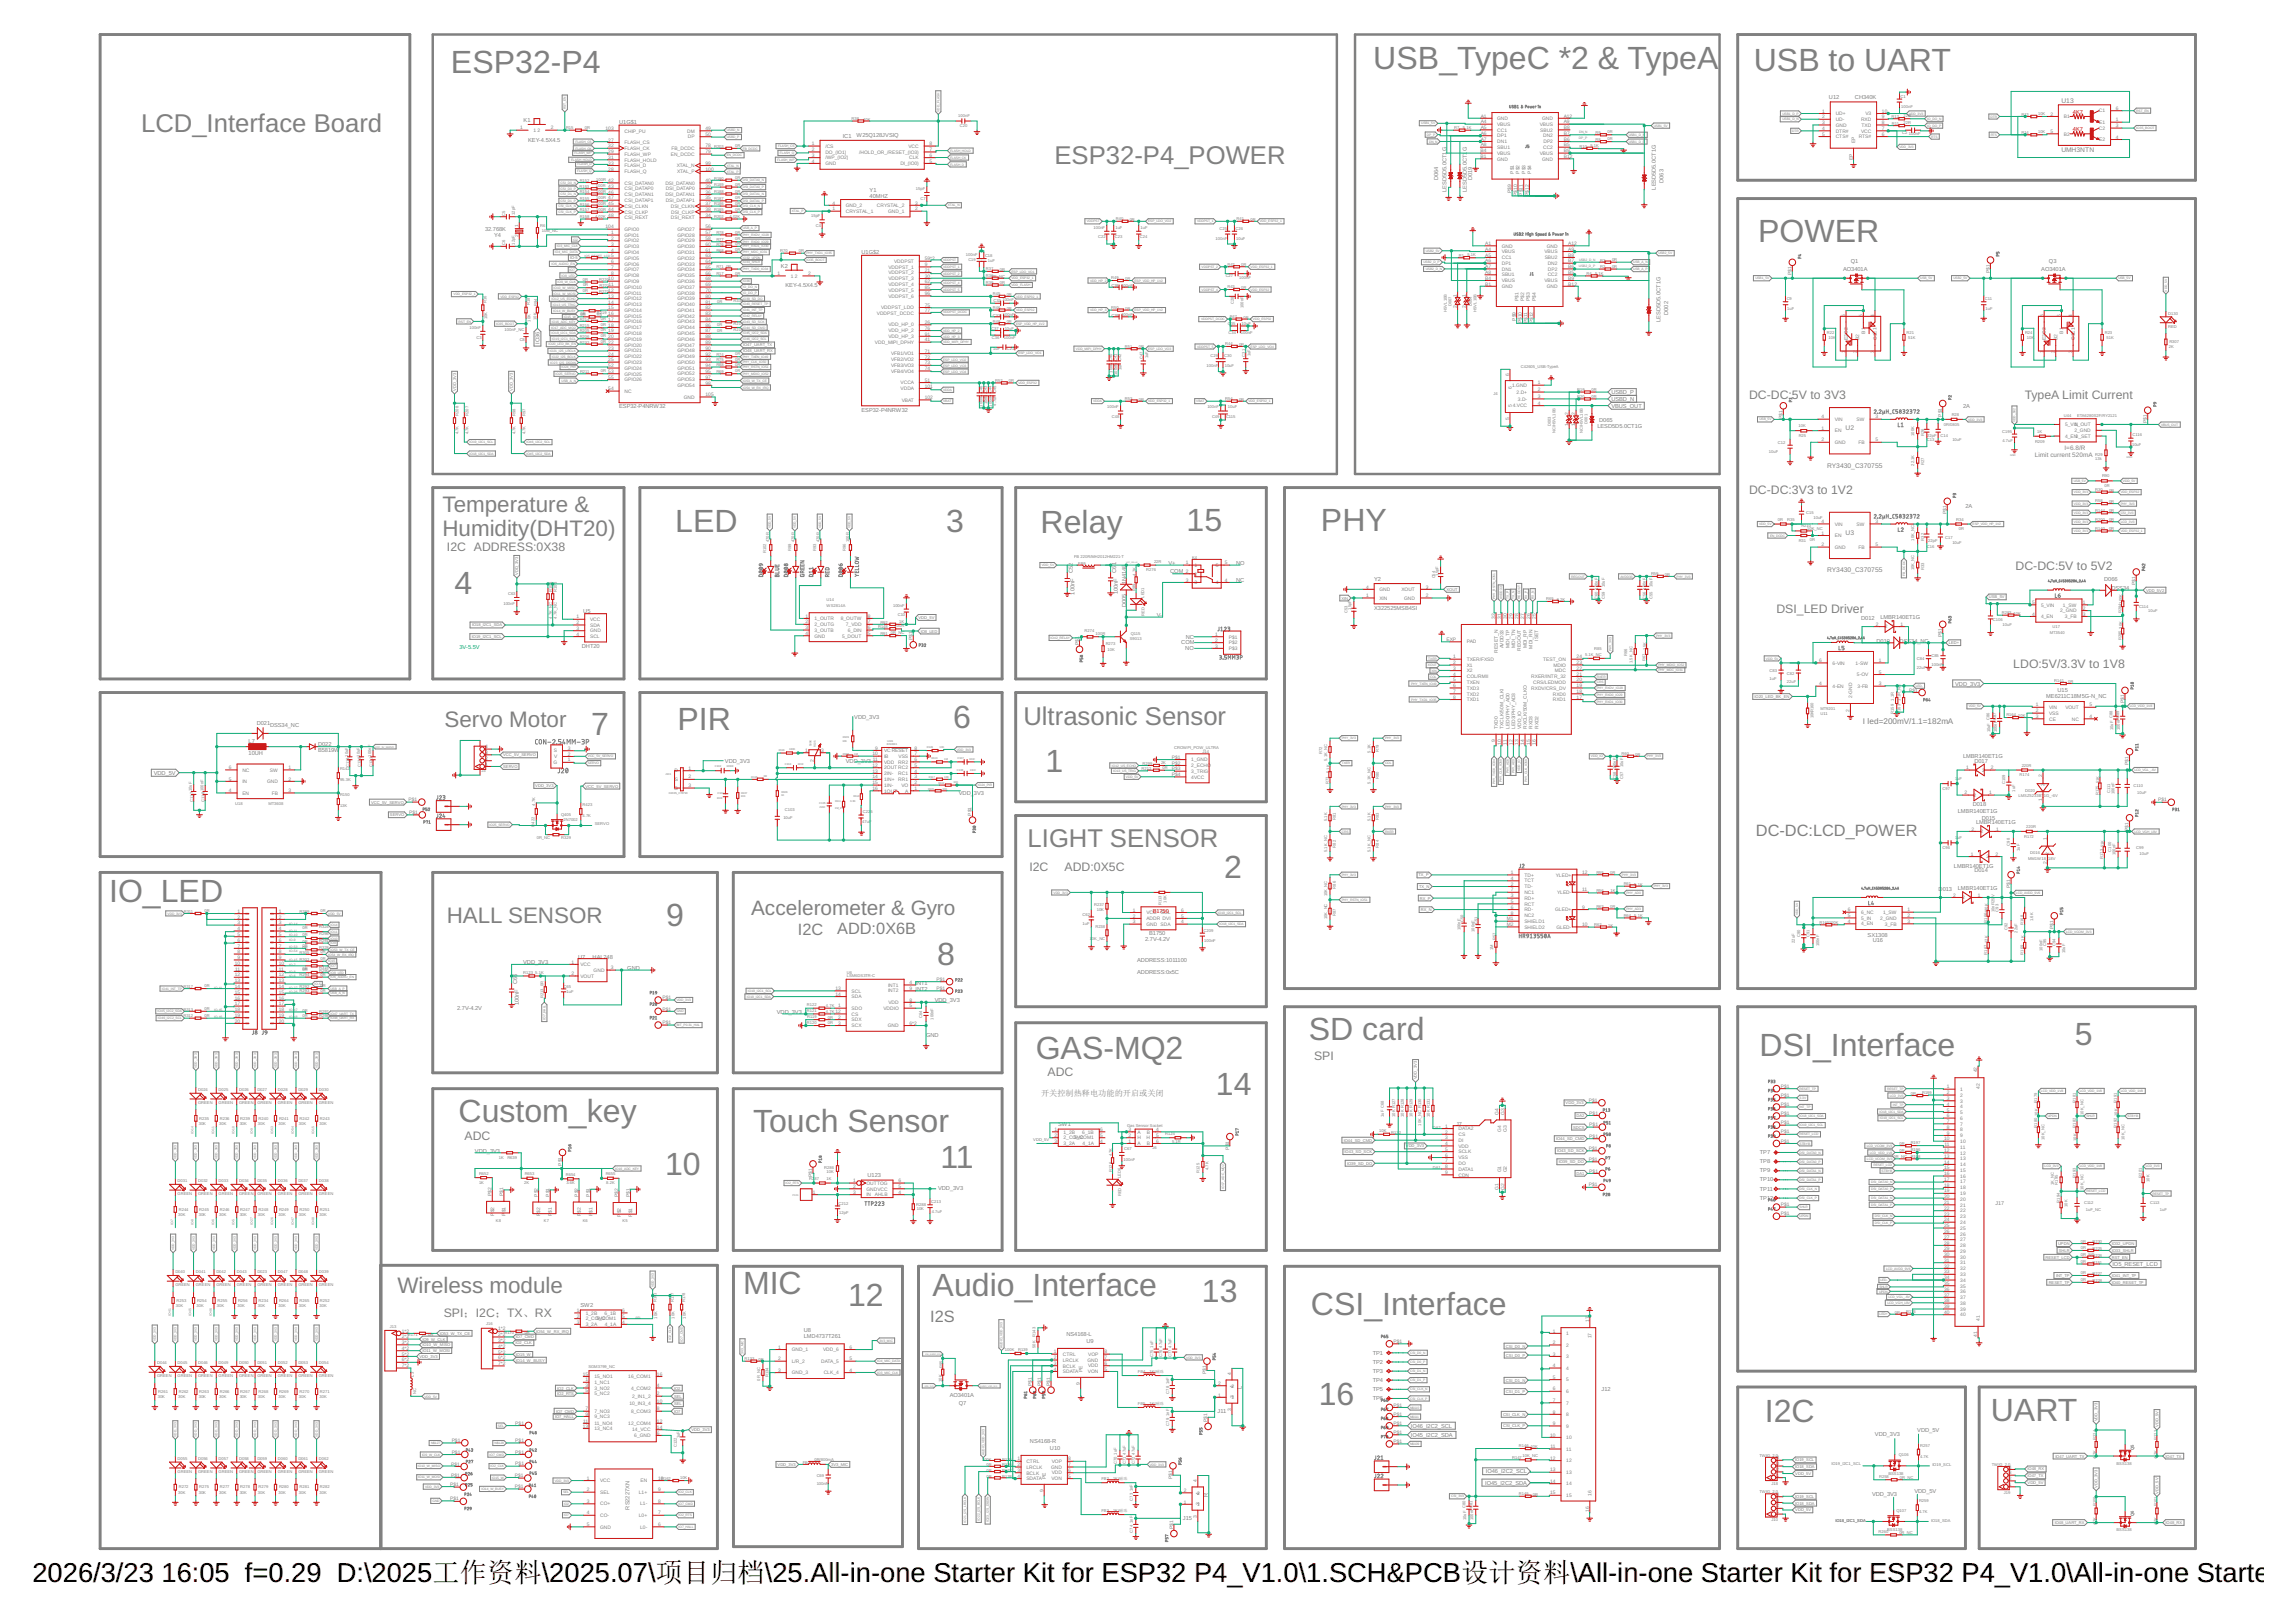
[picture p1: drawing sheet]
<svg xmlns="http://www.w3.org/2000/svg" width="297mm" height="210mm" viewBox="0 0 297 210" stroke-linecap="round" stroke-linejoin="round" font-family="sans-serif">
<defs><g id="words">
<g font-size="4.1" fill="#808080">
<text x="58.3" y="9.5">ESP32-P4</text>
<text x="177.7" y="8.9">USB_TypeC *2 &amp; TypeA</text>
<text x="226.9" y="9.2">USB to UART</text>
<text x="227.5" y="31.3">POWER</text>
<text x="87.4" y="68.8">LED</text>
<text x="122.4" y="68.9">3</text>
<text x="134.6" y="69">Relay</text>
<text x="153.5" y="68.7">15</text>
<text x="170.9" y="68.7">PHY</text>
<text x="58.8" y="76.8">4</text>
<text x="76.5" y="95.1">7</text>
<text x="87.6" y="94.5">PIR</text>
<text x="123.3" y="94.2">6</text>
<text x="135.2" y="99.9">1</text>
<text x="158.4" y="113.6">2</text>
<text x="14.1" y="116.7">IO_LED</text>
<text x="86.2" y="119.8">9</text>
<text x="121.2" y="124.8">8</text>
<text x="134" y="137.1">GAS-MQ2</text>
<text x="169.3" y="134.6">SD card</text>
<text x="227.7" y="136.6">DSI_Interface</text>
<text x="268.4" y="135.2">5</text>
<text x="157.3" y="141.7">14</text>
<text x="59.3" y="145.2">Custom_key</text>
<text x="97.4" y="146.5">Touch Sensor</text>
<text x="86" y="152">10</text>
<text x="121.7" y="151.1">11</text>
<text x="96.1" y="167.5">MIC</text>
<text x="120.7" y="167.7">Audio_Interface</text>
<text x="109.7" y="169">12</text>
<text x="155.5" y="168.5">13</text>
<text x="169.6" y="170.2">CSI_Interface</text>
<text x="170.6" y="181.8">16</text>
<text x="228.3" y="184">I2C</text>
<text x="257.5" y="183.9">UART</text>
</g>
<g font-size="3.5">
<text x="4.2" y="204.7">2026/3/23</text>
<text x="20.9" y="204.7">16:05 f=0.29 D:\2025工作资料\2025.07\项目归档\25.All-in-one Starter Kit for ESP32 P4_V1.0\1.SCH&amp;PCB设计资料\All-in-one Starter Kit for ESP32 P4_V1.0\All-in-one Starter K</text>
</g>
<g font-size="3.3" fill="#808080">
<text x="18.3" y="17.1">LCD_Interface Board</text>
<text x="136.4" y="21.3">ESP32-P4_POWER</text>
<text x="132.4" y="93.8">Ultrasonic Sensor</text>
<text x="132.9" y="109.6">LIGHT SENSOR</text>
</g>
<g font-size="2.9" fill="#808080">
<text x="57.2" y="66.3">Temperature &amp;</text>
<text x="57.2" y="69.4">Humidity(DHT20)</text>
<text x="57.5" y="94">Servo Motor</text>
<text x="57.8" y="119.4">HALL SENSOR</text>
<text x="51.4" y="167.3">Wireless module</text>
</g>
<text font-size="2.7" fill="#808080" x="97.2" y="118.4">Accelerometer &amp; Gyro</text>
<g font-size="2.1" fill="#808080">
<text x="227.2" y="108.2">DC-DC:LCD_POWER</text>
<text x="103.2" y="121">I2C</text>
<text x="108.3" y="120.9">ADD:0X6B</text>
<text x="120.3" y="171.1">I2S</text>
</g>
<g font-size="1.6" fill="#808080">
<text x="226.3" y="51.6">DC-DC:5V to 3V3</text>
<text x="261.9" y="51.6">TypeA Limit Current</text>
<text x="226.3" y="64">DC-DC:3V3 to 1V2</text>
<text x="57.8" y="71.3">I2C ADDRESS:0X38</text>
<text x="260.8" y="73.7">DC-DC:5V to 5V2</text>
<text x="229.8" y="79.3">DSI_LED Driver</text>
<text x="260.5" y="86.4">LDO:5V/3.3V to 1V8</text>
<text x="133.2" y="112.7">I2C</text>
<text x="137.7" y="112.8">ADD:0X5C</text>
<text x="170" y="137.2">SPI</text>
<text x="135.5" y="139.2">ADC</text>
<text x="60.1" y="147.5">ADC</text>
<text x="57.4" y="170.5">SPI；I2C；TX、RX</text>
</g>
<g font-size="1.1" fill="#808080">
<text x="241" y="93.8">I led=200mV/1.1=182mA</text>
<text x="134.7" y="141.8">开关控制热释电功能的开启或关闭</text>
</g>
<g font-size=".9" fill="#808080">
<text x="266.7" y="13.3">U13</text>
<text x="266.7" y="19.6">UMH3NTN</text>
<text x="238.8" y="55.7">U2</text>
<text x="236.4" y="60.5">RY3430_C370755</text>
<text x="238.8" y="69.2">U3</text>
<text x="236.4" y="74.1">RY3430_C370755</text>
</g>
<g font-size=".8" fill="#808080">
<text x="263.3" y="59.1">Limit current 520mA</text>
<text x="267.1" y="58.2">I=6.8/R</text>
</g>
<g font-size=".7" fill="#808080">
<text x="67.7" y="15.8">K1</text>
<text x="80.1" y="16">U1G$1</text>
<text x="109" y="17.8">IC1</text>
<text x="110.8" y="17.7">W25Q128JVSIQ</text>
<text x="236.6" y="12.8">U12</text>
<text x="240" y="12.8">CH340K</text>
<text x="68.3" y="18.3">KEY-4.5X4.5</text>
<text x="186.1" y="23.4" transform="rotate(-90 186.1 23.4)">D064</text>
<text x="189.8" y="19.6" transform="rotate(-90 189.8 19.6)">G</text>
<text x="190.5" y="23.4" transform="rotate(-90 190.5 23.4)">D019</text>
<text x="215.2" y="23.6" transform="rotate(-90 215.2 23.6)">D063</text>
<text x="62.8" y="29.9">32.768K</text>
<text x="112.5" y="25.6">40MHZ</text>
<text x="112.5" y="24.9">Y1</text>
<text x="187.1" y="24.8" transform="rotate(-90 187.1 24.8)">LESD5D5.0CT1G</text>
<text x="189.8" y="24.8" transform="rotate(-90 189.8 24.8)">LESD5D5.0CT1</text>
<text x="214.2" y="24.5" transform="rotate(-90 214.2 24.5)">LESD5D5.0CT1G</text>
<text x="63.9" y="30.7">Y4</text>
<text x="101" y="34.6">K2</text>
<text x="111.5" y="32.9">U1G$2</text>
<text x="238.4" y="35.1">AO3401A</text>
<text x="239.4" y="34">Q1</text>
<text x="264.1" y="35.1">AO3401A</text>
<text x="265.1" y="34">Q3</text>
<text x="101.6" y="37.2">KEY-4.5X4.5</text>
<text x="214.8" y="41.6" transform="rotate(-90 214.8 41.6)">LESD5D5.0CT1G</text>
<text x="215.8" y="40.7" transform="rotate(-90 215.8 40.7)">D002</text>
<text x="69.8" y="44.5" transform="rotate(-90 69.8 44.5)">IO36</text>
<text x="80.1" y="52.9">ESP32-P4NRW32</text>
<text x="111.5" y="53.3">ESP32-P4NRW32</text>
<text x="208.5" y="51">USBD_P</text>
<text x="208.5" y="51.9">USBD_N</text>
<text x="208.5" y="52.8">VBUS_OUT</text>
<text x="254" y="52.8">2A</text>
<text x="206.7" y="55.4">LESD5D5.0CT1G</text>
<text x="206.9" y="54.7">D065</text>
<text x="254.3" y="65.8">2A</text>
<text x="138.8" y="74.2" transform="rotate(-90 138.8 74.2)">C52</text>
<text x="139" y="76.9" transform="rotate(-90 139 76.9)">100nF</text>
<text x="144.4" y="74.1" transform="rotate(-90 144.4 74.1)">C61</text>
<text x="144.6" y="76.9" transform="rotate(-90 144.6 76.9)">100nF</text>
<text x="145.7" y="75.6" transform="rotate(-90 145.7 75.6)">1N4148</text>
<text x="151.2" y="73.1">V+</text>
<text x="151.4" y="74.2">COM</text>
<text x="159.9" y="75.4">NC</text>
<text x="159.9" y="73.1">NO</text>
<text x="177.8" y="75.2">Y2</text>
<text x="272.2" y="75.2">D066</text>
<text x="273.2" y="76.4">DSS34</text>
<text x="75.3" y="83.9">DHT20</text>
<text x="75.5" y="79.4">U5</text>
<text x="145.7" y="78.6" transform="rotate(-90 145.7 78.6)">D005</text>
<text x="149.7" y="79.9">V-</text>
<text x="152.8" y="83.4">COM</text>
<text x="153.4" y="82.6">NC</text>
<text x="177.8" y="78.9">X322525MSB4SI</text>
<text x="240.8" y="80.2">D012</text>
<text x="242.8" y="83.2">D010</text>
<text x="243.3" y="80.2">LMBR140ET1G</text>
<text x="245.8" y="83.2">DSS34_NC</text>
<text x="153.3" y="84.1">NO</text>
<text x="252.9" y="88.7">VDD_3V3</text>
<text x="266.2" y="89.5">U15</text>
<text x="33.2" y="93.8">D021</text>
<text x="34.9" y="94.1">DSS34_NC</text>
<text x="110.5" y="93.1">VDD_3V3</text>
<text x="264.7" y="90.3">ME6211C18M5G-N_NC</text>
<text x="19.9" y="100.3">VDD_5V</text>
<text x="32.2" y="97.7">10UH</text>
<text x="32.2" y="96.1">L7</text>
<text x="41.1" y="97.3">B5819W</text>
<text x="41.1" y="96.5">D022</text>
<text x="93.8" y="98.7">VDD_3V3</text>
<text x="109.4" y="98.8">VDD_3V3</text>
<text x="254" y="98.1">LMBR140ET1G</text>
<text x="255.4" y="98.7">D017</text>
<text x="124.1" y="102.9">VDD_</text>
<text x="126" y="102.9">3V3</text>
<text x="253.3" y="105.2">LMBR140ET1G</text>
<text x="255.2" y="104.3">D018</text>
<text x="255.6" y="106.7">LMBR140ET1G</text>
<text x="256.4" y="106.1">D015</text>
<text x="252.8" y="112.3">LMBR140ET1G</text>
<text x="255.4" y="112.9">D014</text>
<text x="250.8" y="115.2">D013</text>
<text x="253.3" y="115.2">LMBR140ET1G</text>
<text x="67.7" y="124.8">VDD_3V3</text>
<text x="74.8" y="124.1">U7</text>
<text x="76.7" y="124.1">HAL248</text>
<text x="81.2" y="125.5">GND</text>
<text x="147.1" y="126">ADDRESS:0x5C</text>
<text x="147.1" y="124.5">ADDRESS:1011100</text>
<text x="148.2" y="121.8">2.7V-4.2V</text>
<text x="148.7" y="120.9">B1750</text>
<text x="241.6" y="121.2">SX1308</text>
<text x="242.3" y="121.9">U16</text>
<text x="59.2" y="130.7">2.7V-4.2V</text>
<text x="66.9" y="127.3" transform="rotate(-90 66.9 127.3)">C66</text>
<text x="67.1" y="130.1" transform="rotate(-90 67.1 130.1)">100nF</text>
<text x="100.5" y="131.2">VDD_3V3</text>
<text x="118.5" y="127.5">INT1</text>
<text x="118.5" y="128.2">INT2</text>
<text x="120.9" y="129.7">VDD_3V3</text>
<text x="119.8" y="134.2">GND</text>
<text x="61.4" y="149.2">VDD_3V3</text>
<text x="136.9" y="145.7">SW1</text>
<text x="188.4" y="145.7">J7</text>
<text x="227.7" y="149.4">TP7</text>
<text x="112.2" y="152.4">U123</text>
<text x="121.4" y="154">VDD_3V3</text>
<text x="227.7" y="150.5">TP8</text>
<text x="227.7" y="151.7">TP9</text>
<text x="227.7" y="152.9">TP10</text>
<text x="227.7" y="154.1">TP11</text>
<text x="227.7" y="155.3">TP12</text>
<text x="258.2" y="155.9">J17</text>
<text x="273.3" y="163.8">IO5_RESET_LCD</text>
<text x="75.1" y="169.1">SW2</text>
<text x="104" y="173.1">LMD4737T261</text>
<text x="104" y="172.4">U8</text>
<text x="138" y="172.9">NS4168-L</text>
<text x="140.6" y="173.8">U9</text>
<text x="160.7" y="179.7" transform="rotate(-90 160.7 179.7)">L</text>
<text x="177.6" y="175.3">TP1</text>
<text x="177.6" y="176.5">TP2</text>
<text x="177.6" y="177.6">TP3</text>
<text x="177.6" y="178.8">TP4</text>
<text x="122.9" y="180.8">AO3401A</text>
<text x="124" y="181.8">Q7</text>
<text x="157.5" y="182.9">J11</text>
<text x="177.6" y="180">TP5</text>
<text x="177.6" y="181.2">TP6</text>
<text x="182.5" y="185.9">IO45_I2C2_SDA</text>
<text x="182.5" y="184.8">IO46_I2C2_SCL</text>
<text x="207.2" y="180">J12</text>
<text x="242.6" y="185.8">VDD_3V3</text>
<text x="248" y="185.4">VDD_5V</text>
<text x="133.2" y="186.7">NS4168-R</text>
<text x="135.8" y="187.6">U10</text>
<text x="192.2" y="190.7">IO46_I2C2_SCL</text>
<text x="81.4" y="195.3" transform="rotate(-90 81.4 195.3)">RS2227XN</text>
<text x="153" y="196.7">J15</text>
<text x="156.2" y="193.7" transform="rotate(-90 156.2 193.7)">R</text>
<text x="192.2" y="192.1">IO45_I2C2_SDA</text>
<text x="242.2" y="193.5">VDD_3V3</text>
<text x="247.7" y="193.2">VDD_5V</text>
</g>
<g font-size=".7" fill="#c90d0c">
<text x="268.2" y="14.7">4K7</text>
<text x="268.2" y="16.9">4K7</text>
<text x="149.1" y="118.1">B1750</text>
</g>
<text font-size=".7" fill="#0dab76" x="59.4" y="83.9">3V-5.5V</text>
<g font-size=".6" fill="#808080">
<text x="67.3" y="16.7">1</text>
<text x="69" y="17.1">1</text>
<text x="69.5" y="17.1">2</text>
<text x="71.3" y="16.7">2</text>
<text x="78.3" y="16.8">103</text>
<text x="80.8" y="17.2">CHIP_PU</text>
<text x="88.9" y="17.2">DM</text>
<text x="89" y="17.9">DP</text>
<text x="91.3" y="16.8">49</text>
<text x="91.3" y="17.6">50</text>
<text x="191.6" y="16.7">A5</text>
<text x="191.6" y="17.5">A6</text>
<text x="191.6" y="15.2">A1</text>
<text x="191.6" y="16">A4</text>
<text x="193.7" y="17">CC1</text>
<text x="193.7" y="17.8">DP1</text>
<text x="193.7" y="15.5">GND</text>
<text x="193.7" y="16.3">VBUS</text>
<text x="199.2" y="16.3">VBUS</text>
<text x="199.3" y="17">SBU2</text>
<text x="199.5" y="15.5">GND</text>
<text x="199.6" y="17.8">DN2</text>
<text x="202.3" y="17.5">B7</text>
<text x="202.3" y="15.2">A12</text>
<text x="202.3" y="16.7">B8</text>
<text x="202.3" y="16">A9</text>
<text x="235.8" y="14.6">1</text>
<text x="235.8" y="15.3">2</text>
<text x="235.8" y="16.1">3</text>
<text x="235.8" y="16.8">4</text>
<text x="235.8" y="17.6">5</text>
<text x="237.5" y="14.9">UD+</text>
<text x="237.5" y="15.7">UD-</text>
<text x="237.5" y="16.4">GND</text>
<text x="237.5" y="17.2">DTR#</text>
<text x="237.5" y="17.9">CTS#</text>
<text x="240.5" y="17.9">RTS#</text>
<text x="240.8" y="17.1">VCC</text>
<text x="240.8" y="15.7">RXD</text>
<text x="240.8" y="16.4">TXD</text>
<text x="241.3" y="14.9">V3</text>
<text x="243.5" y="17.6">6</text>
<text x="243.5" y="16.8">7</text>
<text x="243.5" y="16.1">8</text>
<text x="243.5" y="15.3">9</text>
<text x="243.5" y="14.6">10</text>
<text x="265.3" y="17.2">5</text>
<text x="265.3" y="15">2</text>
<text x="267" y="17.5">B2</text>
<text x="267" y="15.3">B1</text>
<text x="271.5" y="14.5">C1</text>
<text x="271.5" y="16.8">C2</text>
<text x="271.6" y="16">E1</text>
<text x="273.7" y="14.2">6</text>
<text x="273.7" y="16.5">3</text>
<text x="273.7" y="15.7">1</text>
<text x="273.7" y="18">4</text>
<text x="78.7" y="18.3">27</text>
<text x="78.7" y="22.1">28</text>
<text x="78.7" y="19.8">29</text>
<text x="78.7" y="20.6">31</text>
<text x="78.7" y="19.1">32</text>
<text x="78.7" y="21.3">33</text>
<text x="78.7" y="23.6">42</text>
<text x="80.8" y="18.7">FLASH_CS</text>
<text x="80.8" y="22.4">FLASH_Q</text>
<text x="80.8" y="20.2">FLASH_WP</text>
<text x="80.8" y="20.9">FLASH_HOLD</text>
<text x="80.8" y="19.4">FLASH_CK</text>
<text x="80.8" y="21.7">FLASH_D</text>
<text x="80.8" y="23.9">CSI_DATAN0</text>
<text x="86.1" y="23.9">DSI_DATAN0</text>
<text x="86.8" y="20.2">EN_DCDC</text>
<text x="86.9" y="19.4">FB_DCDC</text>
<text x="87.5" y="21.6">XTAL_N</text>
<text x="87.6" y="22.4">XTAL_P</text>
<text x="91.3" y="23.6">40</text>
<text x="91.3" y="19.1">78</text>
<text x="91.3" y="19.8">79</text>
<text x="91.3" y="21.3">99</text>
<text x="91.3" y="22.1">100</text>
<text x="105" y="18.8">1</text>
<text x="105" y="19.6">2</text>
<text x="105" y="20.3">3</text>
<text x="105" y="21.1">4</text>
<text x="106.8" y="19.1">/CS</text>
<text x="106.8" y="19.9">DO_(IO1)</text>
<text x="106.8" y="20.6">/WP_(IO2)</text>
<text x="106.8" y="21.4">GND</text>
<text x="111.2" y="19.9">/HOLD_OR_/RESET_(IO3)</text>
<text x="116.5" y="21.4">DI_(IO0)</text>
<text x="117.5" y="19.1">VCC</text>
<text x="117.6" y="20.6">CLK</text>
<text x="120.3" y="18.8">8</text>
<text x="120.3" y="19.6">7</text>
<text x="120.3" y="20.3">6</text>
<text x="120.3" y="21.1">5</text>
<text x="191.5" y="20.4">B1</text>
<text x="191.5" y="19.7">B4</text>
<text x="191.6" y="18.2">A7</text>
<text x="191.6" y="19">A8</text>
<text x="193.7" y="18.5">DN1</text>
<text x="193.7" y="20.8">GND</text>
<text x="193.7" y="19.3">SBU1</text>
<text x="193.7" y="20">VBUS</text>
<text x="195.9" y="22.5" transform="rotate(-90 195.9 22.5)">P$1</text>
<text x="196.6" y="22.5" transform="rotate(-90 196.6 22.5)">P$2</text>
<text x="197.4" y="22.5" transform="rotate(-90 197.4 22.5)">P$3</text>
<text x="198.1" y="22.5" transform="rotate(-90 198.1 22.5)">P$4</text>
<text x="199.2" y="20">VBUS</text>
<text x="199.5" y="20.8">GND</text>
<text x="199.6" y="19.3">CC2</text>
<text x="199.7" y="18.5">DP2</text>
<text x="202.3" y="19">B5</text>
<text x="202.3" y="18.2">B6</text>
<text x="202.3" y="20.4">B12</text>
<text x="202.3" y="19.7">B9</text>
<text x="239.7" y="20.7" transform="rotate(-90 239.7 20.7)">EP</text>
<text x="240" y="18.5" transform="rotate(-90 240 18.5)">EP</text>
<text x="271.6" y="18.3">E2</text>
<text x="67.1" y="29.4" transform="rotate(-90 67.1 29.4)">1</text>
<text x="78.3" y="29.6">104</text>
<text x="78.7" y="24.3">43</text>
<text x="78.7" y="27.3">44</text>
<text x="78.7" y="26.6">45</text>
<text x="78.7" y="25.1">46</text>
<text x="78.7" y="25.8">47</text>
<text x="78.7" y="28.1">48</text>
<text x="80.8" y="29.9">GPIO0</text>
<text x="80.8" y="24.6">CSI_DATAP0</text>
<text x="80.8" y="27.6">CSI_CLKP</text>
<text x="80.8" y="26.9">CSI_CLKN</text>
<text x="80.8" y="25.4">CSI_DATAN1</text>
<text x="80.8" y="26.1">CSI_DATAP1</text>
<text x="80.8" y="28.4">CSI_REXT</text>
<text x="86.1" y="25.4">DSI_DATAN1</text>
<text x="86.1" y="26.1">DSI_DATAP1</text>
<text x="86.1" y="24.6">DSI_DATAP0</text>
<text x="86.8" y="26.9">DSI_CLKN</text>
<text x="86.8" y="28.4">DSI_REXT</text>
<text x="86.8" y="27.6">DSI_CLKP</text>
<text x="87.6" y="29.9">GPIO27</text>
<text x="91.3" y="29.6">56</text>
<text x="91.3" y="28.1">34</text>
<text x="91.3" y="25.8">35</text>
<text x="91.3" y="25.1">36</text>
<text x="91.3" y="26.6">37</text>
<text x="91.3" y="27.3">38</text>
<text x="91.3" y="24.3">39</text>
<text x="107.7" y="27.2">1</text>
<text x="107.7" y="26.5">4</text>
<text x="109.4" y="27.5">CRYSTAL_1</text>
<text x="109.4" y="26.8">GND_2</text>
<text x="113.5" y="26.8">CRYSTAL_2</text>
<text x="114.9" y="27.5">GND_1</text>
<text x="118.4" y="27.2">2</text>
<text x="118.4" y="26.5">3</text>
<text x="195.5" y="25" transform="rotate(-90 195.5 25)">P$9</text>
<text x="196.3" y="25.4" transform="rotate(-90 196.3 25.4)">P$10</text>
<text x="197" y="25.3" transform="rotate(-90 197 25.3)">P$11</text>
<text x="197.8" y="25.4" transform="rotate(-90 197.8 25.4)">P$12</text>
<text x="67.1" y="30.7" transform="rotate(-90 67.1 30.7)">2</text>
<text x="79.1" y="30.3">1</text>
<text x="79.1" y="31.1">2</text>
<text x="79.1" y="31.8">3</text>
<text x="79.1" y="32.5">4</text>
<text x="79.1" y="33.3">5</text>
<text x="79.1" y="34">6</text>
<text x="79.1" y="34.8">7</text>
<text x="79.1" y="35.5">8</text>
<text x="80.8" y="30.6">GPIO1</text>
<text x="80.8" y="31.4">GPIO2</text>
<text x="80.8" y="32.1">GPIO3</text>
<text x="80.8" y="32.9">GPIO4</text>
<text x="80.8" y="33.6">GPIO5</text>
<text x="80.8" y="34.4">GPIO6</text>
<text x="80.8" y="35.1">GPIO7</text>
<text x="80.8" y="35.9">GPIO8</text>
<text x="87.6" y="30.6">GPIO28</text>
<text x="87.6" y="31.4">GPIO29</text>
<text x="87.6" y="32.1">GPIO30</text>
<text x="87.6" y="32.9">GPIO31</text>
<text x="87.6" y="33.6">GPIO32</text>
<text x="87.6" y="34.4">GPIO33</text>
<text x="87.6" y="35.1">GPIO34</text>
<text x="87.6" y="35.9">GPIO35</text>
<text x="91.3" y="30.3">57</text>
<text x="91.3" y="31.1">58</text>
<text x="91.3" y="31.8">60</text>
<text x="91.3" y="32.5">61</text>
<text x="91.3" y="33.3">63</text>
<text x="91.3" y="34">64</text>
<text x="91.3" y="34.8">65</text>
<text x="91.3" y="35.5">66</text>
<text x="100.6" y="35.6">1</text>
<text x="102.3" y="35.9">1</text>
<text x="102.8" y="35.9">2</text>
<text x="104.6" y="35.6">2</text>
<text x="115" y="34.8">VDDPST_1</text>
<text x="115" y="35.5">VDDPST_2</text>
<text x="115.7" y="34">VDDPST</text>
<text x="119.6" y="34.4">9</text>
<text x="119.6" y="35.2">21</text>
<text x="119.6" y="35.9">30</text>
<text x="119.6" y="33.7">59*2</text>
<text x="192.1" y="33.2">A5</text>
<text x="192.1" y="34.7">A7</text>
<text x="192.1" y="34">A6</text>
<text x="192.1" y="31.7">A1</text>
<text x="192.1" y="35.5">A8</text>
<text x="192.1" y="32.5">A4</text>
<text x="194.3" y="33.5">CC1</text>
<text x="194.3" y="35">DN1</text>
<text x="194.3" y="34.3">DP1</text>
<text x="194.3" y="32">GND</text>
<text x="194.3" y="35.8">SBU1</text>
<text x="194.3" y="32.8">VBUS</text>
<text x="199.8" y="32.8">VBUS</text>
<text x="199.8" y="33.5">SBU2</text>
<text x="200.1" y="32">GND</text>
<text x="200.2" y="35.8">CC2</text>
<text x="200.2" y="34.3">DN2</text>
<text x="200.3" y="35">DP2</text>
<text x="202.9" y="35.5">B5</text>
<text x="202.9" y="34">B7</text>
<text x="202.9" y="34.7">B6</text>
<text x="202.9" y="31.7">A12</text>
<text x="202.9" y="33.2">B8</text>
<text x="202.9" y="32.5">A9</text>
<text x="231.8" y="35.6" transform="rotate(-90 231.8 35.6)">P$1</text>
<text x="257.4" y="35.3" transform="rotate(-90 257.4 35.3)">P$1</text>
<text x="78.7" y="36.3">10</text>
<text x="78.7" y="37.8">12</text>
<text x="78.7" y="38.5">13</text>
<text x="78.7" y="39.3">14</text>
<text x="78.7" y="40">15</text>
<text x="78.7" y="40.8">16</text>
<text x="78.7" y="41.5">17</text>
<text x="78.7" y="37">11</text>
<text x="80.8" y="36.6">GPIO9</text>
<text x="80.8" y="37.4">GPIO10</text>
<text x="80.8" y="38.1">GPIO11</text>
<text x="80.8" y="38.9">GPIO12</text>
<text x="80.8" y="39.6">GPIO13</text>
<text x="80.8" y="40.4">GPIO14</text>
<text x="80.8" y="41.1">GPIO15</text>
<text x="80.8" y="41.9">GPIO16</text>
<text x="87.6" y="36.6">GPIO36</text>
<text x="87.6" y="37.4">GPIO37</text>
<text x="87.6" y="38.1">GPIO38</text>
<text x="87.6" y="38.9">GPIO39</text>
<text x="87.6" y="39.6">GPIO40</text>
<text x="87.6" y="40.4">GPIO41</text>
<text x="87.6" y="41.1">GPIO42</text>
<text x="87.6" y="41.9">GPIO43</text>
<text x="91.3" y="36.3">68</text>
<text x="91.3" y="37">69</text>
<text x="91.3" y="37.8">70</text>
<text x="91.3" y="38.5">80</text>
<text x="91.3" y="39.3">81</text>
<text x="91.3" y="40">82</text>
<text x="91.3" y="40.8">83</text>
<text x="91.3" y="41.5">84</text>
<text x="113.5" y="40.8">VDDPST_DCDC</text>
<text x="114" y="40">VDDPST_LDO</text>
<text x="115" y="36.3">VDDPST_3</text>
<text x="115" y="37">VDDPST_4</text>
<text x="115" y="37.8">VDDPST_5</text>
<text x="115" y="38.5">VDDPST_6</text>
<text x="119.6" y="41.9">26</text>
<text x="119.6" y="36.7">62</text>
<text x="119.6" y="39.7">75</text>
<text x="119.6" y="40.4">77</text>
<text x="119.6" y="37.4">85</text>
<text x="119.6" y="38.2">96</text>
<text x="188.5" y="39.8" transform="rotate(-90 188.5 39.8)">2</text>
<text x="188.5" y="38.4" transform="rotate(-90 188.5 38.4)">1</text>
<text x="188.8" y="39.6" transform="rotate(-90 188.8 39.6)">1</text>
<text x="188.8" y="38.7" transform="rotate(-90 188.8 38.7)">2</text>
<text x="189.6" y="39.8" transform="rotate(-90 189.6 39.8)">2</text>
<text x="189.6" y="38.4" transform="rotate(-90 189.6 38.4)">1</text>
<text x="190" y="39.6" transform="rotate(-90 190 39.6)">1</text>
<text x="190" y="38.7" transform="rotate(-90 190 38.7)">2</text>
<text x="192.1" y="36.9">B1</text>
<text x="192.1" y="36.2">B4</text>
<text x="194.3" y="37.3">GND</text>
<text x="194.3" y="36.5">VBUS</text>
<text x="196.1" y="41.5" transform="rotate(-90 196.1 41.5)">P$9</text>
<text x="196.4" y="39" transform="rotate(-90 196.4 39)">P$1</text>
<text x="196.9" y="41.9" transform="rotate(-90 196.9 41.9)">P$10</text>
<text x="197.2" y="39" transform="rotate(-90 197.2 39)">P$2</text>
<text x="197.6" y="41.8" transform="rotate(-90 197.6 41.8)">P$11</text>
<text x="197.9" y="39" transform="rotate(-90 197.9 39)">P$3</text>
<text x="198.4" y="41.9" transform="rotate(-90 198.4 41.9)">P$12</text>
<text x="198.7" y="39" transform="rotate(-90 198.7 39)">P$4</text>
<text x="199.8" y="36.5">VBUS</text>
<text x="200.1" y="37.3">GND</text>
<text x="202.9" y="36.9">B12</text>
<text x="202.9" y="36.2">B9</text>
<text x="238.7" y="41" transform="rotate(-90 238.7 41)">6</text>
<text x="241" y="41" transform="rotate(-90 241 41)">5</text>
<text x="242.5" y="41" transform="rotate(-90 242.5 41)">4</text>
<text x="264.4" y="41" transform="rotate(-90 264.4 41)">6</text>
<text x="266.6" y="41" transform="rotate(-90 266.6 41)">5</text>
<text x="268.1" y="41" transform="rotate(-90 268.1 41)">4</text>
<text x="78.7" y="42.3">18</text>
<text x="78.7" y="43">19</text>
<text x="78.7" y="43.8">20</text>
<text x="78.7" y="44.5">22</text>
<text x="78.7" y="45.3">23</text>
<text x="78.7" y="46">24</text>
<text x="78.7" y="46.8">25</text>
<text x="78.7" y="47.5">52</text>
<text x="80.8" y="42.6">GPIO17</text>
<text x="80.8" y="43.4">GPIO18</text>
<text x="80.8" y="44.1">GPIO19</text>
<text x="80.8" y="44.9">GPIO20</text>
<text x="80.8" y="45.6">GPIO21</text>
<text x="80.8" y="46.3">GPIO22</text>
<text x="80.8" y="47.1">GPIO23</text>
<text x="80.8" y="47.8">GPIO24</text>
<text x="87.6" y="42.6">GPIO44</text>
<text x="87.6" y="43.4">GPIO45</text>
<text x="87.6" y="44.1">GPIO46</text>
<text x="87.6" y="44.8">GPIO47</text>
<text x="87.6" y="45.6">GPIO48</text>
<text x="87.6" y="46.3">GPIO49</text>
<text x="87.6" y="47.1">GPIO50</text>
<text x="87.6" y="47.8">GPIO51</text>
<text x="91.3" y="42.3">86</text>
<text x="91.3" y="43">87</text>
<text x="91.3" y="43.8">88</text>
<text x="91.3" y="44.5">89</text>
<text x="91.3" y="45.3">90</text>
<text x="91.3" y="46">92</text>
<text x="91.3" y="46.8">93</text>
<text x="91.3" y="47.5">94</text>
<text x="113.2" y="44.5">VDD_MIPI_DPHY</text>
<text x="115" y="42.2">VDD_HP_0</text>
<text x="115" y="43">VDD_HP_2</text>
<text x="115" y="43.7">VDD_HP_3</text>
<text x="115.3" y="46">VFB1/VO1</text>
<text x="115.3" y="46.7">VFB2/VO2</text>
<text x="115.3" y="47.5">VFB3/VO3</text>
<text x="119.6" y="44.2">41</text>
<text x="119.6" y="45.7">71</text>
<text x="119.6" y="42.7">76</text>
<text x="119.6" y="43.4">91</text>
<text x="119.6" y="46.4">72</text>
<text x="119.6" y="47.2">73</text>
<text x="119.6" y="47.9">74</text>
<text x="238.7" y="45.7" transform="rotate(-90 238.7 45.7)">1</text>
<text x="239" y="44" transform="rotate(-90 239 44)">E2C2</text>
<text x="240.2" y="45.7" transform="rotate(-90 240.2 45.7)">2</text>
<text x="240.5" y="44" transform="rotate(-90 240.5 44)">B2</text>
<text x="241.3" y="43.2" transform="rotate(-90 241.3 43.2)">B1</text>
<text x="242.5" y="45.7" transform="rotate(-90 242.5 45.7)">3</text>
<text x="242.8" y="44" transform="rotate(-90 242.8 44)">C1E1</text>
<text x="264.4" y="45.7" transform="rotate(-90 264.4 45.7)">1</text>
<text x="264.7" y="44" transform="rotate(-90 264.7 44)">E2C2</text>
<text x="265.8" y="45.7" transform="rotate(-90 265.8 45.7)">2</text>
<text x="266.2" y="44" transform="rotate(-90 266.2 44)">B2</text>
<text x="266.9" y="43.2" transform="rotate(-90 266.9 43.2)">B1</text>
<text x="268.1" y="45.7" transform="rotate(-90 268.1 45.7)">3</text>
<text x="268.4" y="44" transform="rotate(-90 268.4 44)">C1E1</text>
<text x="78.7" y="48.3">53</text>
<text x="78.7" y="49">55</text>
<text x="78.7" y="50.5">54</text>
<text x="80.8" y="48.6">GPIO25</text>
<text x="80.8" y="49.3">GPIO26</text>
<text x="80.8" y="50.8">NC</text>
<text x="87.6" y="48.6">GPIO52</text>
<text x="87.6" y="49.3">GPIO53</text>
<text x="87.6" y="50.1">GPIO54</text>
<text x="88.5" y="51.6">GND</text>
<text x="91.3" y="48.3">95</text>
<text x="91.3" y="49">97</text>
<text x="91.3" y="49.8">98</text>
<text x="91.3" y="51.3">105</text>
<text x="115.3" y="48.2">VFB4/VO4</text>
<text x="116.5" y="49.7">VCCA</text>
<text x="116.5" y="50.5">VDDA</text>
<text x="116.7" y="52">VBAT</text>
<text x="119.6" y="49.4">51</text>
<text x="119.6" y="50.2">101</text>
<text x="119.6" y="51.7">102</text>
<text x="195.2" y="48.6" transform="rotate(-90 195.2 48.6)">6</text>
<text x="195.6" y="50.3" transform="rotate(-90 195.6 50.3)">6</text>
<text x="195.6" y="52.7" transform="rotate(-90 195.6 52.7)">5</text>
<text x="195.6" y="50.1">1.GND</text>
<text x="195.7" y="52.7">4.VCC</text>
<text x="196.2" y="51">2.D+</text>
<text x="196.4" y="51.8">3.D-</text>
<text x="199" y="49.7">1</text>
<text x="199" y="50.6">2</text>
<text x="199" y="51.5">3</text>
<text x="199" y="52.4">4</text>
<text x="202.9" y="53.7" transform="rotate(-90 202.9 53.7)">2</text>
<text x="203.8" y="53.7" transform="rotate(-90 203.8 53.7)">2</text>
<text x="251.2" y="53.9" transform="rotate(-90 251.2 53.9)">P$1</text>
<text x="195.2" y="54.4" transform="rotate(-90 195.2 54.4)">5</text>
<text x="202.9" y="55.2" transform="rotate(-90 202.9 55.2)">1</text>
<text x="203.2" y="54.9" transform="rotate(-90 203.2 54.9)">2</text>
<text x="203.2" y="54" transform="rotate(-90 203.2 54)">1</text>
<text x="203.8" y="55.2" transform="rotate(-90 203.8 55.2)">1</text>
<text x="204.1" y="54.9" transform="rotate(-90 204.1 54.9)">2</text>
<text x="204.1" y="54" transform="rotate(-90 204.1 54)">1</text>
<text x="230.6" y="54.2" transform="rotate(-90 230.6 54.2)">P$1</text>
<text x="235.6" y="55.6">1</text>
<text x="235.6" y="54.1">4</text>
<text x="235.6" y="57.1">2</text>
<text x="237.4" y="56">EN</text>
<text x="237.4" y="54.5">VIN</text>
<text x="237.4" y="57.5">GND</text>
<text x="240.2" y="54.5">SW</text>
<text x="240.4" y="57.5">FB</text>
<text x="242.6" y="57.1">5</text>
<text x="242.6" y="54.1">3</text>
<text x="267.2" y="56.7">4_EN3_SET</text>
<text x="267.2" y="55.2">5_VI1_OUT</text>
<text x="268.4" y="55.9">2_GND</text>
<text x="268.4" y="55.2">N</text>
<text x="277.7" y="54.8" transform="rotate(-90 277.7 54.8)">P$1</text>
<text x="235.6" y="69.2">1</text>
<text x="235.6" y="67.7">4</text>
<text x="235.6" y="70.7">2</text>
<text x="237.4" y="69.5">EN</text>
<text x="237.4" y="68">VIN</text>
<text x="237.4" y="71">GND</text>
<text x="240.2" y="68">SW</text>
<text x="240.4" y="71">FB</text>
<text x="242.6" y="70.7">5</text>
<text x="242.6" y="67.7">3</text>
<text x="251.8" y="66.6" transform="rotate(-90 251.8 66.6)">P$1</text>
<text x="153.4" y="73">1</text>
<text x="153.4" y="74.1">2</text>
<text x="153.4" y="75.3">3</text>
<text x="154.6" y="73.4">1</text>
<text x="154.6" y="74.5">2</text>
<text x="154.6" y="75.6">3</text>
<text x="157.3" y="75.6">4</text>
<text x="157.3" y="73.4">5</text>
<text x="158.5" y="75.3">4</text>
<text x="158.5" y="73">5</text>
<text x="176.7" y="76.2">4</text>
<text x="176.7" y="77.3">1</text>
<text x="178.5" y="76.5">GND</text>
<text x="178.5" y="77.6">XIN</text>
<text x="181.3" y="76.5">XOUT</text>
<text x="181.7" y="77.6">GND</text>
<text x="184.5" y="77.3">2</text>
<text x="184.5" y="76.2">3</text>
<text x="276.3" y="75.7" transform="rotate(-90 276.3 75.7)">P$1</text>
<text x="74.6" y="81.5">3</text>
<text x="74.6" y="82.3">4</text>
<text x="74.6" y="80.8">2</text>
<text x="74.6" y="80">1</text>
<text x="76.3" y="81.8">GND</text>
<text x="76.3" y="82.6">SCL</text>
<text x="76.3" y="81.1">SDA</text>
<text x="76.3" y="80.4">VCC</text>
<text x="104.2" y="79.9">1</text>
<text x="104.2" y="80.7">2</text>
<text x="104.2" y="81.4">3</text>
<text x="104.2" y="82.2">4</text>
<text x="105.4" y="80.3">1_OUTR</text>
<text x="105.4" y="81">2_OUTG</text>
<text x="105.4" y="81.8">3_OUTB</text>
<text x="105.4" y="82.5">GND</text>
<text x="108.8" y="80.3">8_OUTW</text>
<text x="108.9" y="82.5">5_DOUT</text>
<text x="109.4" y="81">7_VDD</text>
<text x="109.7" y="81.8">6_DIN</text>
<text x="112.3" y="82.2">5</text>
<text x="112.3" y="81.4">6</text>
<text x="112.3" y="80.7">7</text>
<text x="112.3" y="79.9">8</text>
<text x="118" y="82.9" transform="rotate(-90 118 82.9)">P$1</text>
<text x="139.6" y="83.5" transform="rotate(-90 139.6 83.5)">P$1</text>
<text x="157.2" y="82.3">1</text>
<text x="157.2" y="83.1">2</text>
<text x="157.2" y="83.8">3</text>
<text x="159" y="82.6">P$1</text>
<text x="159" y="83.4">P$2</text>
<text x="187.1" y="82.9">EXP</text>
<text x="189.8" y="83.3">PAD</text>
<text x="193.5" y="80.1" transform="rotate(-90 193.5 80.1)">32</text>
<text x="194.2" y="80.1" transform="rotate(-90 194.2 80.1)">31</text>
<text x="194.5" y="83.9" transform="rotate(-90 194.5 83.9)">AVDD33</text>
<text x="194.9" y="80.1" transform="rotate(-90 194.9 80.1)">30</text>
<text x="195.3" y="83.8" transform="rotate(-90 195.3 83.8)">MDI_TP</text>
<text x="195.7" y="80.1" transform="rotate(-90 195.7 80.1)">29</text>
<text x="196" y="83.9" transform="rotate(-90 196 83.9)">MDI_TN</text>
<text x="196.4" y="80.1" transform="rotate(-90 196.4 80.1)">28</text>
<text x="197.2" y="80.1" transform="rotate(-90 197.2 80.1)">27</text>
<text x="197.5" y="83.9" transform="rotate(-90 197.5 83.9)">MDI_RP</text>
<text x="197.9" y="80.1" transform="rotate(-90 197.9 80.1)">26</text>
<text x="198.3" y="83.9" transform="rotate(-90 198.3 83.9)">MDI_RN</text>
<text x="198.7" y="80.1" transform="rotate(-90 198.7 80.1)">25</text>
<text x="199" y="82.9" transform="rotate(-90 199 82.9)">ISET</text>
<text x="242.7" y="81">2</text>
<text x="243.8" y="81.3">2</text>
<text x="244.7" y="81.3">1</text>
<text x="245.9" y="81">1</text>
<text x="251.2" y="82.5" transform="rotate(-90 251.2 82.5)">P$1</text>
<text x="262.9" y="78.2">5</text>
<text x="262.9" y="79.7">4</text>
<text x="264.1" y="78.5">5_VIN</text>
<text x="264.1" y="80">4_EN</text>
<text x="266.5" y="79.2">2_GND</text>
<text x="266.9" y="78.5">1_SW</text>
<text x="267.1" y="80">3_FB</text>
<text x="269.5" y="78.2">1</text>
<text x="269.5" y="78.9">2</text>
<text x="269.5" y="79.7">3</text>
<text x="159" y="84.1">P$3</text>
<text x="188" y="85.2">1</text>
<text x="188" y="85.9">2</text>
<text x="188" y="86.7">3</text>
<text x="188" y="87.4">4</text>
<text x="188" y="88.2">5</text>
<text x="188" y="88.9">6</text>
<text x="188" y="89.7">7</text>
<text x="189.8" y="85.5">TXER/FXSD</text>
<text x="189.8" y="86.3">X1</text>
<text x="189.8" y="87">X2</text>
<text x="189.8" y="87.8">COL/RMII</text>
<text x="189.8" y="88.5">TXEN</text>
<text x="189.8" y="89.3">TXD3</text>
<text x="193.8" y="84.5" transform="rotate(-90 193.8 84.5)">RESET_N</text>
<text x="196.8" y="84.2" transform="rotate(-90 196.8 84.2)">REGOUT</text>
<text x="198.1" y="89.3">RXDV/CRS_DV</text>
<text x="198.1" y="87.8">RXER/INTR_32</text>
<text x="198.3" y="88.5">CRS/LEDMOD</text>
<text x="199.6" y="85.5">TEST_ON</text>
<text x="201" y="86.3">MDIO</text>
<text x="201.1" y="87">MDC</text>
<text x="204" y="89.7">18</text>
<text x="204" y="88.9">19</text>
<text x="204" y="88.2">20</text>
<text x="204" y="87.4">21</text>
<text x="204" y="86.7">22</text>
<text x="204" y="85.9">23</text>
<text x="204" y="85.2">24</text>
<text x="235.4" y="88.7">4</text>
<text x="235.4" y="85.7">6</text>
<text x="237.1" y="89">4-EN</text>
<text x="237.1" y="86">6-VIN</text>
<text x="240.1" y="86">1-SW</text>
<text x="240.2" y="87.5">5-OV</text>
<text x="240.3" y="89">3-FB</text>
<text x="243.1" y="85.7">1</text>
<text x="243.1" y="88.7">3</text>
<text x="243.1" y="87.2">5</text>
<text x="247" y="89.5">P$1</text>
<text x="188" y="90.4">8</text>
<text x="189.8" y="90">TXD2</text>
<text x="189.8" y="90.8">TXD1</text>
<text x="193.8" y="94.3" transform="rotate(-90 193.8 94.3)">TXD0</text>
<text x="194.5" y="94.3" transform="rotate(-90 194.5 94.3)">TXCLK/50M_CLKI</text>
<text x="195.3" y="94.3" transform="rotate(-90 195.3 94.3)">LED0/PHY_AD0</text>
<text x="196" y="94.3" transform="rotate(-90 196 94.3)">LED3/PHY_AD3</text>
<text x="196.8" y="94.3" transform="rotate(-90 196.8 94.3)">VDD_IO</text>
<text x="197.5" y="94.3" transform="rotate(-90 197.5 94.3)">RXCLK/50M_CLKO</text>
<text x="198.3" y="94.3" transform="rotate(-90 198.3 94.3)">RXD3</text>
<text x="199" y="94.3" transform="rotate(-90 199 94.3)">RXD2</text>
<text x="200.9" y="90.8">RXD1</text>
<text x="200.9" y="90">RXD0</text>
<text x="204" y="90.4">17</text>
<text x="239.3" y="92.1" transform="rotate(-90 239.3 92.1)">2</text>
<text x="239.6" y="90.3" transform="rotate(-90 239.6 90.3)">2-GND</text>
<text x="263.4" y="91.4">1</text>
<text x="263.4" y="92.2">2</text>
<text x="263.4" y="92.9">3</text>
<text x="265.1" y="91.8">VIN</text>
<text x="265.1" y="92.5">VSS</text>
<text x="265.1" y="93.3">CE</text>
<text x="267.2" y="91.7">VOUT</text>
<text x="268" y="93.2">NC</text>
<text x="270.3" y="92.9">4</text>
<text x="270.3" y="91.4">5</text>
<text x="274.8" y="91" transform="rotate(-90 274.8 91)">P$1</text>
<text x="29.6" y="101">5</text>
<text x="29.6" y="99.5">6</text>
<text x="31.4" y="101.3">IN</text>
<text x="31.4" y="99.8">NC</text>
<text x="34.5" y="101.3">GND</text>
<text x="34.9" y="99.8">SW</text>
<text x="37.3" y="99.5">1</text>
<text x="37.3" y="101">2</text>
<text x="62.8" y="99.1">1</text>
<text x="62.8" y="98.3">2</text>
<text x="62.8" y="97.6">3</text>
<text x="62.8" y="96.8">4</text>
<text x="71.6" y="98.9">G</text>
<text x="71.7" y="97.4">S</text>
<text x="71.7" y="98.1">V</text>
<text x="73.5" y="98.5">1</text>
<text x="73.5" y="97.8">2</text>
<text x="73.5" y="97">3</text>
<text x="87.2" y="99.9">D</text>
<text x="87.3" y="101.1">S</text>
<text x="89.1" y="99.6">1</text>
<text x="89.1" y="101.9">3</text>
<text x="89.1" y="100.7">2</text>
<text x="104.2" y="97.3">1</text>
<text x="105.3" y="98.6" transform="rotate(-90 105.3 98.6)">2</text>
<text x="106.2" y="97.3">3</text>
<text x="112.9" y="97.8">10</text>
<text x="112.9" y="99.2">12</text>
<text x="112.9" y="100">13</text>
<text x="112.9" y="100.7">14</text>
<text x="112.9" y="101.5">15</text>
<text x="112.9" y="98.5">11</text>
<text x="113.2" y="97">9</text>
<text x="114.4" y="97.3">VC RESET</text>
<text x="114.4" y="98.1">IB</text>
<text x="114.4" y="98.8">VDD</text>
<text x="114.4" y="99.6">2OUT RC2</text>
<text x="114.4" y="100.3">2IN-</text>
<text x="114.4" y="101.1">1IN+</text>
<text x="114.4" y="101.8">1IN-</text>
<text x="116.2" y="101.1">RR1</text>
<text x="116.2" y="100.3">RC1</text>
<text x="116.2" y="98.8">RR2</text>
<text x="116.2" y="98.1">VSS</text>
<text x="116.6" y="101.8">VO</text>
<text x="118.3" y="101.5">2</text>
<text x="118.3" y="100.7">3</text>
<text x="118.3" y="100">4</text>
<text x="118.3" y="99.2">5</text>
<text x="118.3" y="98.5">6</text>
<text x="118.3" y="97.8">7</text>
<text x="118.3" y="97">8</text>
<text x="151.6" y="98.2">P$1</text>
<text x="151.6" y="98.9">P$2</text>
<text x="151.6" y="99.7">P$3</text>
<text x="151.6" y="100.4">P$4</text>
<text x="154.1" y="98.5">1_GND</text>
<text x="154.1" y="99.3">2_ECHO</text>
<text x="154.1" y="100">3_TRIG</text>
<text x="154.1" y="100.8">4VCC</text>
<text x="193.5" y="96.1" transform="rotate(-90 193.5 96.1)">9</text>
<text x="194.2" y="96.4" transform="rotate(-90 194.2 96.4)">10</text>
<text x="194.9" y="96.4" transform="rotate(-90 194.9 96.4)">11</text>
<text x="195.7" y="96.4" transform="rotate(-90 195.7 96.4)">12</text>
<text x="196.4" y="96.4" transform="rotate(-90 196.4 96.4)">13</text>
<text x="197.2" y="96.4" transform="rotate(-90 197.2 96.4)">14</text>
<text x="197.9" y="96.4" transform="rotate(-90 197.9 96.4)">15</text>
<text x="198.7" y="96.4" transform="rotate(-90 198.7 96.4)">16</text>
<text x="254.4" y="99.5">1</text>
<text x="255.5" y="99.9">1</text>
<text x="256.4" y="99.9">2</text>
<text x="257.6" y="99.5">2</text>
<text x="264.2" y="100.6" transform="rotate(-90 264.2 100.6)">2</text>
<text x="264.5" y="101.7" transform="rotate(-90 264.5 101.7)">2</text>
<text x="275.4" y="99" transform="rotate(-90 275.4 99)">P$1</text>
<text x="29.6" y="102.5">4</text>
<text x="31.4" y="102.8">EN</text>
<text x="35.2" y="102.8">FB</text>
<text x="37.3" y="102.5">3</text>
<text x="52.9" y="103.7">P$1</text>
<text x="52.9" y="105.3">P$1</text>
<text x="87.2" y="102.2">G</text>
<text x="112.9" y="102.2">16</text>
<text x="114.4" y="102.6">1OUT</text>
<text x="117.1" y="102.6">A</text>
<text x="118.3" y="102.2">1</text>
<text x="125.7" y="105.6" transform="rotate(-90 125.7 105.6)">P$1</text>
<text x="254.2" y="102.8">2</text>
<text x="255" y="107.5">2</text>
<text x="255.3" y="103.1">2</text>
<text x="256.2" y="103.1">1</text>
<text x="256.2" y="107.8">2</text>
<text x="257.1" y="107.8">1</text>
<text x="257.4" y="102.8">1</text>
<text x="258.2" y="107.5">1</text>
<text x="264.2" y="103.7" transform="rotate(-90 264.2 103.7)">1</text>
<text x="264.5" y="102.5" transform="rotate(-90 264.5 102.5)">1</text>
<text x="275.4" y="107.5" transform="rotate(-90 275.4 107.5)">P$1</text>
<text x="279.2" y="103.7">P$1</text>
<text x="195.5" y="113.9">4</text>
<text x="195.5" y="113.1">1</text>
<text x="197.2" y="113.4">TD+</text>
<text x="201.3" y="113.4">YLED+</text>
<text x="204.7" y="113.1">12</text>
<text x="255" y="110.7">1</text>
<text x="256.1" y="111.1">1</text>
<text x="257" y="111.1">2</text>
<text x="258.2" y="110.7">2</text>
<text x="264.8" y="111.8" transform="rotate(-90 264.8 111.8)">2</text>
<text x="264.8" y="108.6" transform="rotate(-90 264.8 108.6)">1</text>
<text x="265.1" y="109.8" transform="rotate(-90 265.1 109.8)">1</text>
<text x="265.1" y="110.6" transform="rotate(-90 265.1 110.6)">2</text>
<text x="30.7" y="118.1">1</text>
<text x="30.7" y="118.9">2</text>
<text x="30.7" y="119.6">3</text>
<text x="36.1" y="118.1">1</text>
<text x="36.1" y="118.9">2</text>
<text x="36.1" y="119.6">3</text>
<text x="146.6" y="118">1</text>
<text x="146.6" y="118.7">2</text>
<text x="146.6" y="119.5">3</text>
<text x="148.3" y="118.3">VCC</text>
<text x="148.3" y="119.1">ADDR DVI</text>
<text x="148.3" y="119.8">GND SDA</text>
<text x="150.2" y="118.3">SCL</text>
<text x="152.8" y="119.5">4</text>
<text x="152.8" y="118.7">5</text>
<text x="152.8" y="118">6</text>
<text x="194.9" y="119.1">M1</text>
<text x="194.9" y="119.9">M2</text>
<text x="195.5" y="115.4">7</text>
<text x="195.5" y="118.4">8</text>
<text x="195.5" y="116.9">5</text>
<text x="195.5" y="116.1">3</text>
<text x="195.5" y="117.6">6</text>
<text x="195.5" y="114.6">2</text>
<text x="197.2" y="115.7">NC1</text>
<text x="197.2" y="118.7">NC2</text>
<text x="197.2" y="117.2">RCT</text>
<text x="197.2" y="116.4">RD+</text>
<text x="197.2" y="117.9">RD-</text>
<text x="197.2" y="119.4">SHIELD1</text>
<text x="197.2" y="114.2">TCT</text>
<text x="197.2" y="114.9">TD-</text>
<text x="201.2" y="117.9">GLED+</text>
<text x="201.5" y="115.7">YLED-</text>
<text x="204.7" y="117.6">9</text>
<text x="204.7" y="119.9">10</text>
<text x="204.7" y="115.4">11</text>
<text x="239" y="117.9">6</text>
<text x="239" y="118.7">5</text>
<text x="239" y="119.4">4</text>
<text x="240.8" y="118.3">6_NC</text>
<text x="240.8" y="119">5_IN</text>
<text x="240.8" y="119.8">4_EN</text>
<text x="243.3" y="119">2_GND</text>
<text x="243.6" y="118.3">1_SW</text>
<text x="243.9" y="119.8">3_FB</text>
<text x="246.8" y="117.9">1</text>
<text x="246.8" y="118.7">2</text>
<text x="246.8" y="119.4">3</text>
<text x="252.7" y="116">2</text>
<text x="253.8" y="116.4">2</text>
<text x="254.7" y="116.4">1</text>
<text x="255.9" y="116">1</text>
<text x="260.1" y="114.9" transform="rotate(-90 260.1 114.9)">P$1</text>
<text x="30.4" y="124.9">10</text>
<text x="30.4" y="125.6">11</text>
<text x="30.7" y="120.4">4</text>
<text x="30.7" y="121.1">5</text>
<text x="30.7" y="121.9">6</text>
<text x="30.7" y="122.6">7</text>
<text x="30.7" y="123.4">8</text>
<text x="30.7" y="124.1">9</text>
<text x="36.1" y="120.4">4</text>
<text x="36.1" y="121.1">5</text>
<text x="36.1" y="121.9">6</text>
<text x="36.1" y="122.6">7</text>
<text x="36.1" y="123.4">8</text>
<text x="36.1" y="124.1">9</text>
<text x="36.1" y="124.9">10</text>
<text x="36.1" y="125.6">11</text>
<text x="74" y="124.7">1</text>
<text x="75.1" y="125">VCC</text>
<text x="76.8" y="125.8">GND</text>
<text x="79" y="125.4">3</text>
<text x="197.2" y="120.2">SHIELD2</text>
<text x="201.4" y="120.2">GLED-</text>
<text x="265.7" y="120.2" transform="rotate(-90 265.7 120.2)">P$1</text>
<text x="30.4" y="126.4">12</text>
<text x="30.4" y="127.1">13</text>
<text x="30.4" y="127.9">14</text>
<text x="30.4" y="128.6">15</text>
<text x="30.4" y="129.4">16</text>
<text x="30.4" y="130.1">17</text>
<text x="30.4" y="130.8">18</text>
<text x="30.4" y="131.6">19</text>
<text x="36.1" y="126.4">12</text>
<text x="36.1" y="127.1">13</text>
<text x="36.1" y="127.9">14</text>
<text x="36.1" y="128.6">15</text>
<text x="36.1" y="129.4">16</text>
<text x="36.1" y="130.1">17</text>
<text x="36.1" y="130.8">18</text>
<text x="36.1" y="131.6">19</text>
<text x="74" y="126.2">2</text>
<text x="75.1" y="126.5">VOUT</text>
<text x="85.7" y="129.3">P$1</text>
<text x="85.7" y="130.8">P$1</text>
<text x="108.1" y="131.1">12</text>
<text x="108.1" y="128.9">14</text>
<text x="108.1" y="128.1">13</text>
<text x="108.4" y="130.4">1</text>
<text x="108.4" y="131.9">2</text>
<text x="110.2" y="131.4">CS</text>
<text x="110.2" y="129.2">SDA</text>
<text x="110.2" y="128.4">SCL</text>
<text x="110.2" y="130.7">SDO</text>
<text x="114.3" y="130.7">VDDIO</text>
<text x="114.9" y="127.7">INT1</text>
<text x="114.9" y="128.4">INT2</text>
<text x="114.9" y="129.9">VDD</text>
<text x="117.7" y="130.4">5</text>
<text x="117.7" y="129.6">8</text>
<text x="117.7" y="127.4">4</text>
<text x="117.7" y="128.1">9</text>
<text x="121.2" y="126.9">P$1</text>
<text x="121.2" y="128.1">P$1</text>
<text x="30.4" y="132.3">20</text>
<text x="36.1" y="132.3">20</text>
<text x="85.7" y="132.5">P$1</text>
<text x="108.4" y="132.6">3</text>
<text x="110.2" y="132.2">SDX</text>
<text x="110.2" y="132.9">SCX</text>
<text x="114.9" y="132.9">GND</text>
<text x="117.7" y="132.6">6*2</text>
<text x="205.5" y="142.6">P$1</text>
<text x="230.4" y="140.8">P$1</text>
<text x="230.4" y="142">P$1</text>
<text x="230.4" y="143.1">P$1</text>
<text x="251.9" y="140.8">1</text>
<text x="251.9" y="141.6">2</text>
<text x="251.9" y="142.3">3</text>
<text x="251.9" y="143.1">4</text>
<text x="251.9" y="143.8">5</text>
<text x="253.6" y="141.2">1</text>
<text x="253.6" y="141.9">2</text>
<text x="253.6" y="142.7">3</text>
<text x="253.6" y="143.4">4</text>
<text x="255.8" y="138.8" transform="rotate(-90 255.8 138.8)">42</text>
<text x="256.1" y="140.9" transform="rotate(-90 256.1 140.9)">42</text>
<text x="136.4" y="146.4">1</text>
<text x="136.4" y="147.1">2</text>
<text x="136.4" y="147.9">3</text>
<text x="137.6" y="146.7">1_2B</text>
<text x="137.6" y="147.5">2_COM2OM1</text>
<text x="137.6" y="148.2">3_2A</text>
<text x="139" y="147.5">5_C</text>
<text x="140" y="146.7">6_1B</text>
<text x="140" y="148.2">4_1A</text>
<text x="142.3" y="147.9">4</text>
<text x="142.3" y="147.1">5</text>
<text x="142.3" y="146.4">6</text>
<text x="146" y="146.4">3</text>
<text x="146" y="147.1">2</text>
<text x="146" y="147.9">1</text>
<text x="147.2" y="146.7">A</text>
<text x="147.2" y="147.5">H</text>
<text x="147.2" y="148.2">A</text>
<text x="148.3" y="147.5">H</text>
<text x="148.4" y="148.2">B</text>
<text x="148.4" y="146.7">B</text>
<text x="149.6" y="147.9">6</text>
<text x="149.6" y="147.1">5</text>
<text x="149.6" y="146.4">4</text>
<text x="159" y="148.8" transform="rotate(-90 159 148.8)">P$1</text>
<text x="186.9" y="145.9">1</text>
<text x="186.9" y="146.7">2</text>
<text x="186.9" y="147.4">3</text>
<text x="186.9" y="148.2">4</text>
<text x="186.9" y="148.9">5</text>
<text x="186.9" y="149.7">6</text>
<text x="188.7" y="146.3">DATA2</text>
<text x="188.7" y="147">CS</text>
<text x="188.7" y="147.8">DI</text>
<text x="188.7" y="148.5">VDD</text>
<text x="188.7" y="149.3">SCLK</text>
<text x="193.9" y="144.2" transform="rotate(-90 193.9 144.2)">G4</text>
<text x="194.2" y="146.5" transform="rotate(-90 194.2 146.5)">G4</text>
<text x="194.6" y="144.2" transform="rotate(-90 194.6 144.2)">G3</text>
<text x="195" y="146.5" transform="rotate(-90 195 146.5)">G3</text>
<text x="205.5" y="148.8">P$1</text>
<text x="205.6" y="147.3">P$1</text>
<text x="205.6" y="145.8">P$1</text>
<text x="205.6" y="144.3">P$1</text>
<text x="230.4" y="144.3">P$1</text>
<text x="230.4" y="145.5">P$1</text>
<text x="230.4" y="146.7">P$1</text>
<text x="230.4" y="147.9">P$1</text>
<text x="251.5" y="147.6">10</text>
<text x="251.5" y="149.1">12</text>
<text x="251.5" y="149.8">13</text>
<text x="251.6" y="148.3">11</text>
<text x="251.9" y="144.6">6</text>
<text x="251.9" y="145.3">7</text>
<text x="251.9" y="146.1">8</text>
<text x="251.9" y="146.8">9</text>
<text x="253.6" y="144.2">5</text>
<text x="253.6" y="144.9">6</text>
<text x="253.6" y="145.7">7</text>
<text x="253.6" y="146.4">8</text>
<text x="253.6" y="147.2">9</text>
<text x="253.6" y="147.9">10</text>
<text x="253.6" y="148.7">11</text>
<text x="253.6" y="149.4">12</text>
<text x="63.6" y="154.8" transform="rotate(-90 63.6 154.8)">P$2</text>
<text x="65.1" y="154.8" transform="rotate(-90 65.1 154.8)">P$1</text>
<text x="69.6" y="154.9" transform="rotate(-90 69.6 154.9)">P$2</text>
<text x="71.1" y="154.9" transform="rotate(-90 71.1 154.9)">P$1</text>
<text x="72.7" y="150.8" transform="rotate(-90 72.7 150.8)">P$1</text>
<text x="74.8" y="154.9" transform="rotate(-90 74.8 154.9)">P$2</text>
<text x="76.3" y="154.9" transform="rotate(-90 76.3 154.9)">P$1</text>
<text x="80" y="154.9" transform="rotate(-90 80 154.9)">P$2</text>
<text x="81.5" y="154.9" transform="rotate(-90 81.5 154.9)">P$1</text>
<text x="105.1" y="152.3" transform="rotate(-90 105.1 152.3)">P$1</text>
<text x="105.2" y="154.5">1</text>
<text x="110.4" y="153">1</text>
<text x="110.4" y="153.7">2</text>
<text x="110.4" y="154.5">3</text>
<text x="112.1" y="153.3">OUTTOG</text>
<text x="112.1" y="154.1">GNDVCC</text>
<text x="112.1" y="154.8">IN</text>
<text x="113.2" y="154.8">AHLB</text>
<text x="116.2" y="153">6</text>
<text x="116.2" y="153.7">5</text>
<text x="116.2" y="154.5">4</text>
<text x="186.9" y="150.4">7</text>
<text x="186.9" y="151.2">8</text>
<text x="186.9" y="151.9">9</text>
<text x="188.7" y="150">VSS</text>
<text x="188.7" y="150.8">DO</text>
<text x="188.7" y="151.5">DATA1</text>
<text x="188.7" y="152.3">CDN</text>
<text x="193.9" y="153.9" transform="rotate(-90 193.9 153.9)">G1</text>
<text x="194.2" y="151.7" transform="rotate(-90 194.2 151.7)">G1</text>
<text x="194.6" y="153.9" transform="rotate(-90 194.6 153.9)">G2</text>
<text x="195" y="151.7" transform="rotate(-90 195 151.7)">G2</text>
<text x="205.5" y="153.5">P$1</text>
<text x="205.5" y="150.2">P$1</text>
<text x="205.6" y="151.7">P$1</text>
<text x="251.5" y="150.6">14</text>
<text x="251.5" y="151.3">15</text>
<text x="251.5" y="152.1">16</text>
<text x="251.5" y="152.8">17</text>
<text x="251.5" y="153.6">18</text>
<text x="251.5" y="154.3">19</text>
<text x="251.5" y="155.1">20</text>
<text x="251.5" y="155.8">21</text>
<text x="253.6" y="150.2">13</text>
<text x="253.6" y="150.9">14</text>
<text x="253.6" y="151.7">15</text>
<text x="253.6" y="152.4">16</text>
<text x="253.6" y="153.2">17</text>
<text x="253.6" y="153.9">18</text>
<text x="253.6" y="154.6">19</text>
<text x="253.6" y="155.4">20</text>
<text x="63.9" y="157.3" transform="rotate(-90 63.9 157.3)">P</text>
<text x="63.9" y="156.9" transform="rotate(-90 63.9 156.9)">$2</text>
<text x="65.4" y="157.3" transform="rotate(-90 65.4 157.3)">P</text>
<text x="65.4" y="156.9" transform="rotate(-90 65.4 156.9)">$1</text>
<text x="69.9" y="157.4" transform="rotate(-90 69.9 157.4)">P</text>
<text x="69.9" y="157" transform="rotate(-90 69.9 157)">$2</text>
<text x="71.4" y="157.4" transform="rotate(-90 71.4 157.4)">P</text>
<text x="71.4" y="157" transform="rotate(-90 71.4 157)">$1</text>
<text x="75.1" y="157.4" transform="rotate(-90 75.1 157.4)">P</text>
<text x="75.1" y="157" transform="rotate(-90 75.1 157)">$2</text>
<text x="76.6" y="157.4" transform="rotate(-90 76.6 157.4)">P</text>
<text x="76.6" y="157" transform="rotate(-90 76.6 157)">$1</text>
<text x="80.3" y="157.5" transform="rotate(-90 80.3 157.5)">P</text>
<text x="80.3" y="157" transform="rotate(-90 80.3 157)">$2</text>
<text x="81.8" y="157.5" transform="rotate(-90 81.8 157.5)">P</text>
<text x="81.8" y="157" transform="rotate(-90 81.8 157)">$1</text>
<text x="230.4" y="156.1">P$1</text>
<text x="230.4" y="157.3">P$1</text>
<text x="251.5" y="156.6">22</text>
<text x="251.5" y="157.3">23</text>
<text x="251.5" y="158.1">24</text>
<text x="251.5" y="158.8">25</text>
<text x="251.5" y="159.6">26</text>
<text x="251.5" y="160.3">27</text>
<text x="251.5" y="161.1">28</text>
<text x="251.5" y="161.8">29</text>
<text x="253.6" y="156.1">21</text>
<text x="253.6" y="156.9">22</text>
<text x="253.6" y="157.6">23</text>
<text x="253.6" y="158.4">24</text>
<text x="253.6" y="159.1">25</text>
<text x="253.6" y="159.9">26</text>
<text x="253.6" y="160.6">27</text>
<text x="253.6" y="161.4">28</text>
<text x="251.5" y="162.6">30</text>
<text x="251.5" y="163.3">31</text>
<text x="251.5" y="164">32</text>
<text x="251.5" y="164.8">33</text>
<text x="251.5" y="165.5">34</text>
<text x="251.5" y="166.3">35</text>
<text x="251.5" y="167">36</text>
<text x="251.5" y="167.8">37</text>
<text x="253.6" y="162.1">29</text>
<text x="253.6" y="162.9">30</text>
<text x="253.6" y="163.6">31</text>
<text x="253.6" y="164.4">32</text>
<text x="253.6" y="165.1">33</text>
<text x="253.6" y="165.9">34</text>
<text x="253.6" y="166.6">35</text>
<text x="253.6" y="167.4">36</text>
<text x="52" y="172.4">1*2</text>
<text x="52" y="173.2">2*2</text>
<text x="52" y="173.9">3*2</text>
<text x="64.5" y="172.2">1*2</text>
<text x="64.5" y="172.9">2*2</text>
<text x="64.5" y="173.7">3*2</text>
<text x="74.6" y="169.8">1</text>
<text x="74.6" y="170.5">2</text>
<text x="74.6" y="171.3">3</text>
<text x="75.8" y="170.1">1_2B</text>
<text x="75.8" y="170.9">2_COM2OM1</text>
<text x="75.8" y="171.6">3_2A</text>
<text x="77.1" y="170.9">5_C</text>
<text x="78.2" y="170.1">6_1B</text>
<text x="78.2" y="171.6">4_1A</text>
<text x="80.5" y="171.3">4</text>
<text x="80.5" y="170.5">5</text>
<text x="80.5" y="169.8">6</text>
<text x="180.3" y="173.8">P$1</text>
<text x="200.9" y="172.4">1</text>
<text x="200.9" y="173.9">2</text>
<text x="202.6" y="172.8">1</text>
<text x="205.6" y="171.1" transform="rotate(-90 205.6 171.1)">17</text>
<text x="205.9" y="173.2" transform="rotate(-90 205.9 173.2)">17</text>
<text x="251.5" y="168.5">38</text>
<text x="251.5" y="169.3">39</text>
<text x="251.5" y="170">40</text>
<text x="253.6" y="168.1">37</text>
<text x="253.6" y="168.9">38</text>
<text x="253.6" y="169.6">39</text>
<text x="253.6" y="170.4">40</text>
<text x="255.8" y="173" transform="rotate(-90 255.8 173)">41</text>
<text x="256.1" y="170.9" transform="rotate(-90 256.1 170.9)">41</text>
<text x="52" y="174.7">4*2</text>
<text x="52" y="175.4">5*2</text>
<text x="52" y="176.2">6*2</text>
<text x="52" y="176.9">7*2</text>
<text x="64.5" y="174.4">4*2</text>
<text x="64.5" y="175.2">5*2</text>
<text x="64.5" y="175.9">6*2</text>
<text x="64.5" y="176.7">7*2</text>
<text x="75.4" y="178">15</text>
<text x="75.7" y="178.8">1</text>
<text x="75.7" y="179.5">3</text>
<text x="76.9" y="179.1">1_NC1</text>
<text x="76.9" y="179.8">3_NO2</text>
<text x="76.9" y="178.4">15_NO1</text>
<text x="81.3" y="178.4">16_COM1</text>
<text x="81.6" y="179.9">4_COM2</text>
<text x="85" y="179.5">4</text>
<text x="85" y="178">16</text>
<text x="100.7" y="174.5">1</text>
<text x="100.7" y="176">2</text>
<text x="100.7" y="177.5">3</text>
<text x="102.4" y="174.9">GND_1</text>
<text x="102.4" y="176.4">L/R_2</text>
<text x="102.4" y="177.9">GND_3</text>
<text x="106.2" y="176.4">DATA_5</text>
<text x="106.5" y="174.9">VDD_6</text>
<text x="106.6" y="177.9">CLK_4</text>
<text x="109.9" y="177.5">4</text>
<text x="109.9" y="176">5</text>
<text x="109.9" y="174.5">6</text>
<text x="133.5" y="179.3" transform="rotate(-90 133.5 179.3)">P$1</text>
<text x="134.7" y="179.3" transform="rotate(-90 134.7 179.3)">P$1</text>
<text x="135.9" y="179.3" transform="rotate(-90 135.9 179.3)">P$1</text>
<text x="136.3" y="175.1">1</text>
<text x="136.3" y="175.9">2</text>
<text x="136.3" y="176.6">3</text>
<text x="136.3" y="177.4">4</text>
<text x="137.5" y="175.5">CTRL</text>
<text x="137.5" y="176.2">LRCLK</text>
<text x="137.5" y="177">BCLK</text>
<text x="137.5" y="177.7">SDATA</text>
<text x="139.7" y="179.3" transform="rotate(-90 139.7 179.3)">9</text>
<text x="140" y="177.6" transform="rotate(-90 140 177.6)">PE</text>
<text x="140.7" y="176.2">GND</text>
<text x="140.8" y="177.7">VON</text>
<text x="140.8" y="177">VDD</text>
<text x="140.8" y="175.5">VOP</text>
<text x="142.9" y="177.4">5</text>
<text x="142.9" y="176.6">6</text>
<text x="142.9" y="175.9">7</text>
<text x="142.9" y="175.1">8</text>
<text x="156" y="177.8" transform="rotate(-90 156 177.8)">P$1</text>
<text x="157.6" y="179.2">2</text>
<text x="159.3" y="177.9" transform="rotate(-90 159.3 177.9)">4</text>
<text x="159.3" y="179.6">2</text>
<text x="159.6" y="179.6" transform="rotate(-90 159.6 179.6)">4</text>
<text x="200.9" y="175.4">3</text>
<text x="200.9" y="176.9">4</text>
<text x="200.9" y="178.4">5</text>
<text x="200.9" y="179.9">6</text>
<text x="202.6" y="174.3">2</text>
<text x="202.6" y="175.8">3</text>
<text x="202.6" y="177.3">4</text>
<text x="202.6" y="178.8">5</text>
<text x="66.7" y="184.4">P$1</text>
<text x="75.4" y="184.8">13</text>
<text x="75.4" y="184.1">11</text>
<text x="75.7" y="180.2">5</text>
<text x="75.7" y="182.5">7</text>
<text x="75.7" y="183.2">9</text>
<text x="76.9" y="180.5">5_NC2</text>
<text x="76.9" y="182.8">7_NO3</text>
<text x="76.9" y="183.5">9_NC3</text>
<text x="76.9" y="184.4">11_NO4</text>
<text x="76.9" y="185.1">13_NC4</text>
<text x="81.3" y="184.4">12_COM4</text>
<text x="81.4" y="181.9">10_IN3_4</text>
<text x="81.6" y="182.8">8_COM3</text>
<text x="81.8" y="180.9">2_IN1_2</text>
<text x="81.8" y="185.2">14_VCC</text>
<text x="82.1" y="186">6_GND</text>
<text x="85" y="180.6">2</text>
<text x="85" y="185.7">6</text>
<text x="85" y="182.5">8</text>
<text x="85" y="181.5">10</text>
<text x="85" y="184.1">12</text>
<text x="85" y="184.9">14</text>
<text x="156.2" y="184.1" transform="rotate(-90 156.2 184.1)">P$1</text>
<text x="157.6" y="180.7">1</text>
<text x="159.3" y="182.6" transform="rotate(-90 159.3 182.6)">3</text>
<text x="159.3" y="181.1">1</text>
<text x="159.6" y="180.9" transform="rotate(-90 159.6 180.9)">3</text>
<text x="180.3" y="182">P$1</text>
<text x="180.3" y="183.2">P$1</text>
<text x="180.3" y="184.4">P$1</text>
<text x="180.3" y="185.6">P$1</text>
<text x="200.5" y="185.9">10</text>
<text x="200.9" y="181.4">7</text>
<text x="200.9" y="182.9">8</text>
<text x="200.9" y="184.4">9</text>
<text x="202.6" y="180.3">6</text>
<text x="202.6" y="181.8">7</text>
<text x="202.6" y="183.3">8</text>
<text x="202.6" y="184.8">9</text>
<text x="58.4" y="191.1">P$1</text>
<text x="58.4" y="189.7">P$1</text>
<text x="58.4" y="188.1">P$1</text>
<text x="58.4" y="186.6">P$1</text>
<text x="66.6" y="191.2">P$1</text>
<text x="66.7" y="186.6">P$1</text>
<text x="66.7" y="188.1">P$1</text>
<text x="66.7" y="189.6">P$1</text>
<text x="75.9" y="191.5">1</text>
<text x="77.6" y="191.8">VCC</text>
<text x="82.9" y="191.8">EN</text>
<text x="85.1" y="191.5">10</text>
<text x="131.6" y="189">1</text>
<text x="131.6" y="189.7">2</text>
<text x="131.6" y="190.5">3</text>
<text x="131.6" y="191.2">4</text>
<text x="132.8" y="189.3">CTRL</text>
<text x="132.8" y="190.1">LRCLK</text>
<text x="132.8" y="190.8">BCLK</text>
<text x="132.8" y="191.6">SDATA</text>
<text x="135.3" y="191.4" transform="rotate(-90 135.3 191.4)">PE</text>
<text x="136" y="190.1">GND</text>
<text x="136" y="191.6">VON</text>
<text x="136.1" y="190.8">VDD</text>
<text x="136.1" y="189.3">VOP</text>
<text x="138.2" y="191.2">5</text>
<text x="138.2" y="190.5">6</text>
<text x="138.2" y="189.7">7</text>
<text x="138.2" y="189">8</text>
<text x="151.6" y="191.4" transform="rotate(-90 151.6 191.4)">P$1</text>
<text x="154.9" y="191.7" transform="rotate(-90 154.9 191.7)">4</text>
<text x="180.3" y="186.8">P$1</text>
<text x="200.5" y="188.9">12</text>
<text x="200.5" y="190.4">13</text>
<text x="200.5" y="191.9">14</text>
<text x="200.6" y="187.4">11</text>
<text x="202.6" y="186.2">10</text>
<text x="202.6" y="187.7">11</text>
<text x="202.6" y="189.2">12</text>
<text x="202.6" y="190.7">13</text>
<text x="229.8" y="191.1">1</text>
<text x="229.8" y="190.4">2</text>
<text x="229.8" y="189.6">3</text>
<text x="229.8" y="188.9">4</text>
<text x="259.9" y="191.5">2</text>
<text x="259.9" y="190.8">3</text>
<text x="259.9" y="190.1">4</text>
<text x="58.2" y="192.3">P$1</text>
<text x="58.2" y="194.2">P$1</text>
<text x="66.6" y="192.6">P$1</text>
<text x="75.9" y="193">2</text>
<text x="75.9" y="194.5">3</text>
<text x="75.9" y="196">4</text>
<text x="75.9" y="197.5">5</text>
<text x="77.6" y="193.3">SEL</text>
<text x="77.6" y="194.8">CO+</text>
<text x="77.6" y="196.3">CO-</text>
<text x="77.6" y="197.8">GND</text>
<text x="82.7" y="196.3">L0+</text>
<text x="82.7" y="193.3">L1+</text>
<text x="82.8" y="197.8">L0-</text>
<text x="82.8" y="194.8">L1-</text>
<text x="85.1" y="197.5">6</text>
<text x="85.1" y="196">7</text>
<text x="85.1" y="194.5">8</text>
<text x="85.1" y="193">9</text>
<text x="135" y="193.1" transform="rotate(-90 135 193.1)">9</text>
<text x="151.8" y="197.9" transform="rotate(-90 151.8 197.9)">P$1</text>
<text x="153.2" y="194.6">1</text>
<text x="153.2" y="193.1">2</text>
<text x="154.9" y="196.5" transform="rotate(-90 154.9 196.5)">3</text>
<text x="154.9" y="194.9">1</text>
<text x="154.9" y="193.4">2</text>
<text x="155.2" y="193.5" transform="rotate(-90 155.2 193.5)">4</text>
<text x="155.2" y="194.7" transform="rotate(-90 155.2 194.7)">3</text>
<text x="200.5" y="193.4">15</text>
<text x="202.6" y="192.2">14</text>
<text x="202.6" y="193.7">15</text>
<text x="205.6" y="195.7" transform="rotate(-90 205.6 195.7)">16</text>
<text x="205.9" y="193.6" transform="rotate(-90 205.9 193.6)">16</text>
<text x="229.8" y="195.8">1</text>
<text x="229.8" y="195.1">2</text>
<text x="229.8" y="194.3">3</text>
<text x="229.8" y="193.6">4</text>
<text x="259.9" y="192.3">1</text>
</g>
<g font-size=".5" fill="#808080">
<text x="73.2" y="16.8">R15</text>
<text x="75.7" y="16.7">0R</text>
<text x="110.2" y="15.5">R38</text>
<text x="111.7" y="15.6">10K</text>
<text x="124" y="15.1">100nF</text>
<text x="124.2" y="16.5">C20</text>
<text x="188.1" y="16.8">R7</text>
<text x="189.3" y="16.7">5.1K</text>
<text x="206.4" y="17.3">R9</text>
<text x="208" y="17.3">0R</text>
<text x="244.7" y="15.3">R12</text>
<text x="244.8" y="16.2">R11</text>
<text x="245.9" y="12.7">C1</text>
<text x="246" y="13.9">100nF</text>
<text x="246.1" y="17.3">C2</text>
<text x="246.3" y="16.1">22R</text>
<text x="246.3" y="15.2">22R</text>
<text x="247" y="17.5">100nF</text>
<text x="261.5" y="15">R13</text>
<text x="261.5" y="17.3">R14</text>
<text x="263.7" y="14.9">10K</text>
<text x="263.7" y="17.3">10K</text>
<text x="75" y="23.5">R152</text>
<text x="77.1" y="23.4">100R</text>
<text x="92.4" y="23.2">R190</text>
<text x="92.4" y="19.1">R203</text>
<text x="95.1" y="23.2">0R</text>
<text x="95.1" y="19">0R</text>
<text x="204.4" y="19.1">R10</text>
<text x="205.8" y="19">5.1K</text>
<text x="206.4" y="18.2">R8</text>
<text x="208" y="18.1">0R</text>
<text x="65.3" y="27.9" transform="rotate(-90 65.3 27.9)">C5</text>
<text x="66.6" y="27.8" transform="rotate(-90 66.6 27.8)">12pF</text>
<text x="69.9" y="29.4">R6</text>
<text x="75" y="24.3">R153</text>
<text x="75" y="25">R154</text>
<text x="75" y="25.9">R155</text>
<text x="75" y="26.6">R156</text>
<text x="75" y="27.4">R157</text>
<text x="75" y="28.2">R158</text>
<text x="77" y="28.2">4.02K</text>
<text x="77.1" y="24.2">100R</text>
<text x="77.1" y="24.9">100R</text>
<text x="77.1" y="25.8">100R</text>
<text x="77.1" y="26.5">100R</text>
<text x="77.1" y="27.3">100R</text>
<text x="92.4" y="27.4">R185</text>
<text x="92.4" y="26.6">R186</text>
<text x="92.4" y="25.9">R187</text>
<text x="92.4" y="25">R188</text>
<text x="92.4" y="24.1">R189</text>
<text x="92.4" y="28.2">R202</text>
<text x="94.4" y="28.2">4.02K</text>
<text x="95.1" y="27.3">0R</text>
<text x="95.1" y="26.5">0R</text>
<text x="95.1" y="25.8">0R</text>
<text x="95.1" y="24.9">0R</text>
<text x="95.1" y="24">0R</text>
<text x="104.9" y="28.1">15pF</text>
<text x="105.5" y="29.4">C4</text>
<text x="118.5" y="24.6">15pF</text>
<text x="119.1" y="25.8">C7</text>
<text x="141.5" y="29.6">100nF</text>
<text x="144.3" y="29.6">1uF</text>
<text x="144.4" y="28.5">R40</text>
<text x="146.2" y="28.6">0R</text>
<text x="147.5" y="29.6">1uF</text>
<text x="157.8" y="29.7">C25</text>
<text x="159.8" y="29.7">C26</text>
<text x="160" y="28.5">R41</text>
<text x="161.8" y="28.6">0R</text>
<text x="65.3" y="31.7" transform="rotate(-90 65.3 31.7)">C6</text>
<text x="66.6" y="31.7" transform="rotate(-90 66.6 31.7)">12pF</text>
<text x="70.1" y="30.1">10M_NC</text>
<text x="73.8" y="33.5">IO-5</text>
<text x="92.7" y="35.6">R17</text>
<text x="92.7" y="32.6">R68</text>
<text x="92.7" y="34.7">R71</text>
<text x="92.7" y="31.8">R76</text>
<text x="92.7" y="31.2">R77</text>
<text x="92.7" y="30.3">R78</text>
<text x="93.9" y="34.6">0R</text>
<text x="95.1" y="35.5">0R</text>
<text x="95.1" y="32.5">0R</text>
<text x="95.1" y="31.7">0R</text>
<text x="95.1" y="31.1">0R</text>
<text x="95.1" y="30.2">0R</text>
<text x="100.9" y="32.7">R70</text>
<text x="103.4" y="32.6">0R</text>
<text x="125" y="33.1">100nF</text>
<text x="125.3" y="33.8">C19</text>
<text x="127.4" y="33.3">C18</text>
<text x="127.6" y="35.8">R360R_NC</text>
<text x="127.6" y="35">R37</text>
<text x="127.8" y="34">1uF</text>
<text x="129.4" y="35">0R</text>
<text x="142.1" y="30.9">C22</text>
<text x="144.2" y="30.9">C23</text>
<text x="147.5" y="30.9">C24</text>
<text x="157.3" y="31">100nF</text>
<text x="158.6" y="35.9">C27</text>
<text x="158.8" y="34.4">R42</text>
<text x="159.9" y="31">10uF</text>
<text x="160.6" y="34.5">0R</text>
<text x="188.7" y="33.3">R1</text>
<text x="189.9" y="33.2">5.1K</text>
<text x="205.2" y="35.6">R4</text>
<text x="206.4" y="35.5">5.1K</text>
<text x="207" y="34.7">R2</text>
<text x="207" y="33.8">R3</text>
<text x="208.5" y="34.6">0R</text>
<text x="208.5" y="33.8">0R</text>
<text x="62.9" y="39.2" transform="rotate(-90 62.9 39.2)">R16</text>
<text x="63" y="41.3" transform="rotate(-90 63 41.3)">10K</text>
<text x="68.5" y="39.5" transform="rotate(-90 68.5 39.5)">R18</text>
<text x="68.6" y="41.6" transform="rotate(-90 68.6 41.6)">10K</text>
<text x="69.4" y="41.4" transform="rotate(-90 69.4 41.4)">10K</text>
<text x="69.5" y="39.6" transform="rotate(-90 69.5 39.6)">R94</text>
<text x="75" y="41.5">R214</text>
<text x="75.1" y="40.8">0R</text>
<text x="75.4" y="36.3">0R</text>
<text x="75.4" y="37.8">0R</text>
<text x="75.4" y="37.1">0R</text>
<text x="77.2" y="40.9">R5</text>
<text x="77.5" y="36.4">R220</text>
<text x="77.5" y="37.9">R222</text>
<text x="77.6" y="37.1">R221</text>
<text x="77.6" y="40.7">219</text>
<text x="77.7" y="41.4">0R</text>
<text x="92.8" y="39.2">0R</text>
<text x="94.9" y="39.1">R332</text>
<text x="127.6" y="36.7">R39</text>
<text x="128.4" y="38.2">R45</text>
<text x="128.4" y="40">R46</text>
<text x="128.4" y="41.7">R48</text>
<text x="128.5" y="41">C33</text>
<text x="128.5" y="39.1">C32</text>
<text x="129.4" y="36.8">0R</text>
<text x="129.7" y="39">100nF</text>
<text x="129.7" y="41">100nF</text>
<text x="130.2" y="38.3">0R</text>
<text x="130.2" y="40.1">0R</text>
<text x="130.2" y="41.8">0R</text>
<text x="143.8" y="36.1">R49</text>
<text x="143.8" y="40">R50</text>
<text x="143.8" y="37.2">C38</text>
<text x="143.8" y="41">C39</text>
<text x="145.1" y="37.1">100nF</text>
<text x="145.1" y="41">100nF</text>
<text x="145.6" y="36.2">0R</text>
<text x="145.6" y="40.1">0R</text>
<text x="158.8" y="37.3">R43</text>
<text x="159.1" y="41.2">R47</text>
<text x="159.6" y="39.4" transform="rotate(-90 159.6 39.4)">C28</text>
<text x="160.3" y="36.1">100nF</text>
<text x="160.6" y="37.4">0R</text>
<text x="160.9" y="41.2">0R</text>
<text x="160.9" y="39.9" transform="rotate(-90 160.9 39.9)">100nF</text>
<text x="187.2" y="40.3" transform="rotate(-90 187.2 40.3)">H5VL10B</text>
<text x="187.8" y="39.6" transform="rotate(-90 187.8 39.6)">D007</text>
<text x="190.4" y="39.6" transform="rotate(-90 190.4 39.6)">D004</text>
<text x="191" y="40.3" transform="rotate(-90 191 40.3)">H5VL10B</text>
<text x="231.2" y="38.9">C9</text>
<text x="231.2" y="40.1">1uF</text>
<text x="256.8" y="38.9">C11</text>
<text x="256.9" y="40.1">1uF</text>
<text x="280.5" y="40.7">D130</text>
<text x="60.7" y="42.5">100nF</text>
<text x="61.6" y="43.8">C3</text>
<text x="65.3" y="42.8">100nF_NC</text>
<text x="67.2" y="44.1">C8</text>
<text x="75" y="43">R205</text>
<text x="75" y="43.7">R206</text>
<text x="75" y="42.3">R215</text>
<text x="75" y="44.5">R232</text>
<text x="77.7" y="42.9">0R</text>
<text x="77.7" y="43.7">0R</text>
<text x="77.7" y="42.2">0R</text>
<text x="77.7" y="44.4">0R</text>
<text x="92.7" y="46.1">R74</text>
<text x="92.7" y="46.8">R75</text>
<text x="92.7" y="47.4">R88</text>
<text x="92.8" y="42.9">0R</text>
<text x="92.8" y="42.2">0R</text>
<text x="94.9" y="42.9">R216</text>
<text x="94.9" y="42.1">R217</text>
<text x="95.1" y="46">0R</text>
<text x="95.1" y="46.7">0R</text>
<text x="95.1" y="47.3">0R</text>
<text x="96.1" y="44.8">IO47_UART_TX</text>
<text x="96.1" y="45.6">IO48_UART_RX</text>
<text x="128.2" y="42.6">C37</text>
<text x="128.3" y="43.8">C36</text>
<text x="128.5" y="45.3">1uF</text>
<text x="129.9" y="43.8">100nF</text>
<text x="130" y="42.7">10uF</text>
<text x="130.3" y="45.3">C21</text>
<text x="145.1" y="47.9" transform="rotate(-90 145.1 47.9)">1uF C42</text>
<text x="145.5" y="45">R51</text>
<text x="147.3" y="45.1">0R</text>
<text x="147.8" y="46.5" transform="rotate(-90 147.8 46.5)">C47</text>
<text x="148.5" y="46.4" transform="rotate(-90 148.5 46.4)">1uF</text>
<text x="156.1" y="47.5">100nF</text>
<text x="156.6" y="46.2">C29</text>
<text x="158.4" y="46.2">C30</text>
<text x="158.4" y="47.5">10uF</text>
<text x="158.5" y="44.7">R44</text>
<text x="158.9" y="42.1">C35</text>
<text x="159" y="43.3">C34</text>
<text x="160.3" y="44.8">0R</text>
<text x="160.5" y="43.3">100nF</text>
<text x="160.6" y="42.1">10uF</text>
<text x="161.1" y="46.2" transform="rotate(-90 161.1 46.2)">C31</text>
<text x="161.8" y="46.1" transform="rotate(-90 161.8 46.1)">1uF</text>
<text x="196.8" y="47.7">C42605_USB-TypeA</text>
<text x="236.3" y="43.2">R22</text>
<text x="236.6" y="43.9">10K</text>
<text x="246.7" y="43.2">R21</text>
<text x="246.9" y="43.9">51K</text>
<text x="262" y="43.2">R24</text>
<text x="262.2" y="43.9">10K</text>
<text x="272.3" y="43.2">R23</text>
<text x="272.5" y="43.9">51K</text>
<text x="280.5" y="42.4">RED</text>
<text x="280.6" y="45.1">2K</text>
<text x="280.7" y="44.4">R307</text>
<text x="59" y="50.6" transform="rotate(-90 59 50.6)">VDD_3V3</text>
<text x="59.3" y="53.8" transform="rotate(-90 59.3 53.8)">R208</text>
<text x="60.6" y="53.8" transform="rotate(-90 60.6 53.8)">R207</text>
<text x="66.4" y="50.6" transform="rotate(-90 66.4 50.6)">VDD_3V3</text>
<text x="66.7" y="53.8" transform="rotate(-90 66.7 53.8)">R98</text>
<text x="68" y="53.8" transform="rotate(-90 68 53.8)">R97</text>
<text x="75" y="48.3">R211</text>
<text x="77.7" y="48.2">0R</text>
<text x="92.7" y="48.3">R69</text>
<text x="95.1" y="48.2">0R</text>
<text x="127.1" y="52.6" transform="rotate(-90 127.1 52.6)">100nF C46</text>
<text x="127.7" y="52.3" transform="rotate(-90 127.7 52.3)">10nF C43</text>
<text x="128.3" y="52.6" transform="rotate(-90 128.3 52.6)">100nF C44</text>
<text x="128.7" y="49.4">R52</text>
<text x="128.9" y="52.5" transform="rotate(-90 128.9 52.5)">4.7uF C45</text>
<text x="130.5" y="49.5">0R</text>
<text x="143.2" y="52.9">100nF</text>
<text x="143.9" y="48.2" transform="rotate(-90 143.9 48.2)">10nF C40</text>
<text x="144.5" y="48.5" transform="rotate(-90 144.5 48.5)">100nF C41</text>
<text x="145.5" y="51.8">R53</text>
<text x="147.3" y="51.8">0R</text>
<text x="156.2" y="52.9">100nF</text>
<text x="158.5" y="51.8">R54</text>
<text x="158.9" y="52.9">10uF</text>
<text x="160.3" y="51.8">0R</text>
<text x="193.2" y="51.2">J4</text>
<text x="204.1" y="50.6">R19</text>
<text x="204.1" y="51.5">R20</text>
<text x="205.9" y="50.6">0R</text>
<text x="205.9" y="51.4">0R</text>
<text x="252.5" y="53.8">R28</text>
<text x="267" y="54">U44</text>
<text x="268.7" y="54">ETA6280S2F/RY2121</text>
<text x="59.3" y="56.2" transform="rotate(-90 59.3 56.2)">4.7K</text>
<text x="60.6" y="56.2" transform="rotate(-90 60.6 56.2)">4.7K</text>
<text x="66.7" y="56.2" transform="rotate(-90 66.7 56.2)">4.7K</text>
<text x="68" y="56.2" transform="rotate(-90 68 56.2)">4.7K</text>
<text x="143.8" y="54.1">C48</text>
<text x="156.8" y="54.1">C49</text>
<text x="158.6" y="54.1">C115</text>
<text x="200.7" y="55.2" transform="rotate(-90 200.7 55.2)">D003</text>
<text x="201.2" y="56" transform="rotate(-90 201.2 56)">NC/H5VL10B</text>
<text x="204.8" y="56" transform="rotate(-90 204.8 56)">NC/H5VL10B</text>
<text x="205.4" y="54.9" transform="rotate(-90 205.4 54.9)">D001</text>
<text x="228.8" y="58.6">10uF</text>
<text x="230" y="57.4">C12</text>
<text x="232.7" y="55.3">10K</text>
<text x="232.7" y="56.6">R25</text>
<text x="247.7" y="56.4" transform="rotate(-90 247.7 56.4)">100K</text>
<text x="248.9" y="56.4" transform="rotate(-90 248.9 56.4)">R26</text>
<text x="249.3" y="57.1">C13</text>
<text x="249.3" y="56.5">22pF</text>
<text x="251.1" y="56.5">C14</text>
<text x="251.5" y="55.1">0R/0805</text>
<text x="252.6" y="57.1">10uF</text>
<text x="259" y="56">C195</text>
<text x="259" y="57.1">4.7uF</text>
<text x="263.3" y="57.3">R209</text>
<text x="263.5" y="56">1K</text>
<text x="271.1" y="59.6">13k</text>
<text x="271.1" y="59">R29</text>
<text x="275.8" y="57.7">10uF</text>
<text x="275.9" y="56.4">C116</text>
<text x="247.7" y="60.3" transform="rotate(-90 247.7 60.3)">22.1K</text>
<text x="248.9" y="60.2" transform="rotate(-90 248.9 60.2)">R27</text>
<text x="271.1" y="63.5">R30</text>
<text x="271.1" y="65">R58</text>
<text x="271.9" y="61.8">R90</text>
<text x="272.3" y="63">0R</text>
<text x="272.9" y="63.6">0R</text>
<text x="272.9" y="65.1">0R</text>
<text x="99.1" y="71.6" transform="rotate(-90 99.1 71.6)">R102</text>
<text x="99.5" y="70.2" transform="rotate(-90 99.5 70.2)">470R</text>
<text x="102.4" y="71.3" transform="rotate(-90 102.4 71.3)">R99</text>
<text x="102.8" y="70.2" transform="rotate(-90 102.8 70.2)">470R</text>
<text x="105.6" y="71.3" transform="rotate(-90 105.6 71.3)">R93</text>
<text x="106" y="70.2" transform="rotate(-90 106 70.2)">470R</text>
<text x="109.4" y="71.3" transform="rotate(-90 109.4 71.3)">R96</text>
<text x="109.8" y="70.2" transform="rotate(-90 109.8 70.2)">100R</text>
<text x="230" y="67.4">0R</text>
<text x="231.2" y="67.5">R35</text>
<text x="232.7" y="70.1">R31</text>
<text x="233" y="68.3">R210</text>
<text x="233.7" y="66.5">C15</text>
<text x="233.8" y="68.6">10K_NC</text>
<text x="234.1" y="70">0R</text>
<text x="234.6" y="67.1">10uF</text>
<text x="247.7" y="70" transform="rotate(-90 247.7 70)">10K_NC</text>
<text x="248.9" y="70" transform="rotate(-90 248.9 70)">R32</text>
<text x="249.3" y="71">C16</text>
<text x="249.5" y="70.1">22pF</text>
<text x="251.6" y="69.8">C17</text>
<text x="252.6" y="70.4">10uF</text>
<text x="253.1" y="67.4">R34</text>
<text x="253.4" y="68.6">0R</text>
<text x="271.1" y="66.2">R144</text>
<text x="271.1" y="67.4">R200</text>
<text x="271.1" y="68.6">R140</text>
<text x="272.9" y="66.3">0R</text>
<text x="272.9" y="67.5">0R</text>
<text x="272.9" y="68.6">0R</text>
<text x="65.7" y="77">C63</text>
<text x="67" y="74.4" transform="rotate(-90 67 74.4)">VDD_3V3</text>
<text x="71.4" y="76.6" transform="rotate(-90 71.4 76.6)">R104</text>
<text x="72" y="76.6" transform="rotate(-90 72 76.6)">R103</text>
<text x="106.9" y="77.8">U14</text>
<text x="139" y="72.2">FB 220R/MH2012HM221-T</text>
<text x="139.5" y="73.1">FB9</text>
<text x="146.9" y="76.5" transform="rotate(-90 146.9 76.5)">R89</text>
<text x="146.9" y="74.5" transform="rotate(-90 146.9 74.5)">4.7K</text>
<text x="148" y="77.3" transform="rotate(-90 148 77.3)">LED1</text>
<text x="148.3" y="73.9">R276</text>
<text x="149.3" y="72.9">22R</text>
<text x="154.2" y="72.4">K4</text>
<text x="173.5" y="77.6">XIN</text>
<text x="185.7" y="74.9" transform="rotate(-90 185.7 74.9)">C54</text>
<text x="186.1" y="74.5" transform="rotate(-90 186.1 74.5)">15pF</text>
<text x="187.1" y="76.5">XOUT</text>
<text x="200" y="77.7">R65</text>
<text x="201.4" y="77.8">6.2K</text>
<text x="206.7" y="77.5" transform="rotate(-90 206.7 77.5)">C60</text>
<text x="206.7" y="76.3" transform="rotate(-90 206.7 76.3)">100nF</text>
<text x="207.6" y="77.5" transform="rotate(-90 207.6 77.5)">C59</text>
<text x="207.6" y="76" transform="rotate(-90 207.6 76)">10uF</text>
<text x="212.9" y="77.5" transform="rotate(-90 212.9 77.5)">C56</text>
<text x="212.9" y="76.3" transform="rotate(-90 212.9 76.3)">100nF</text>
<text x="213.6" y="74.4">R59</text>
<text x="213.8" y="77.5" transform="rotate(-90 213.8 77.5)">C55</text>
<text x="213.8" y="76" transform="rotate(-90 213.8 76)">10uF</text>
<text x="215.4" y="74.5">0R</text>
<text x="247.7" y="73.8" transform="rotate(-90 247.7 73.8)">10K_NC</text>
<text x="248.9" y="73.8" transform="rotate(-90 248.9 73.8)">R33</text>
<text x="257.3" y="77.4">USB_5V</text>
<text x="277.6" y="76.6">VDD_5V2</text>
<text x="61.1" y="82.6">IO19_I2C1_SCL</text>
<text x="61.1" y="81.1">IO18_I2C1_SDA</text>
<text x="65.1" y="78.3">100nF</text>
<text x="71.4" y="80" transform="rotate(-90 71.4 80)">4.7K_NC</text>
<text x="72" y="80" transform="rotate(-90 72 80)">4.7K_NC</text>
<text x="106.9" y="78.5">WS2814A</text>
<text x="113.6" y="81.3">R148</text>
<text x="113.9" y="82.2">R91</text>
<text x="113.9" y="80.7">R92</text>
<text x="115.3" y="82.1">0R_NC</text>
<text x="115.5" y="78.5">100nF</text>
<text x="115.7" y="81.2">100R</text>
<text x="116.1" y="79.8">C10</text>
<text x="116.3" y="80.6">1K</text>
<text x="118.8" y="80.1">VDD_5V</text>
<text x="119.1" y="81.9">IO8_LED</text>
<text x="140.3" y="81.8">R274</text>
<text x="141.7" y="82.2">100R</text>
<text x="143" y="83.5">R273</text>
<text x="146.2" y="82.9">S9013</text>
<text x="146.3" y="82.1">Q115</text>
<text x="148.1" y="79.7" transform="rotate(-90 148.1 79.7)">RED</text>
<text x="174.3" y="79.3" transform="rotate(-90 174.3 79.3)">C53</text>
<text x="174.8" y="78.9" transform="rotate(-90 174.8 78.9)">15pF</text>
<text x="252.1" y="83.4">LED+</text>
<text x="257.8" y="80.4">C106</text>
<text x="259" y="79.5">R283</text>
<text x="259.1" y="81">10uF</text>
<text x="260.5" y="79.5">10K</text>
<text x="265.2" y="82.1">MT3540</text>
<text x="265.5" y="81.3">U17</text>
<text x="274.5" y="82.9" transform="rotate(-90 274.5 82.9)">R285</text>
<text x="274.5" y="79.3" transform="rotate(-90 274.5 79.3)">R284100K</text>
<text x="274.5" y="81.3" transform="rotate(-90 274.5 81.3)">30K</text>
<text x="276.7" y="78.6">C114</text>
<text x="277.9" y="79.2">10uF</text>
<text x="143.3" y="84.2">10K</text>
<text x="205.1" y="84.8">5.1K_NC</text>
<text x="206.2" y="84.2">R85</text>
<text x="210.5" y="84.9" transform="rotate(-90 210.5 84.9)">R66</text>
<text x="211.2" y="85.8" transform="rotate(-90 211.2 85.8)">1.5K_NC</text>
<text x="212.9" y="85.5" transform="rotate(-90 212.9 85.5)">R67</text>
<text x="213" y="84.1" transform="rotate(-90 213 84.1)">1.5K</text>
<text x="228.9" y="88">1uF</text>
<text x="228.9" y="86.9">C83</text>
<text x="231.2" y="88.4">22uF</text>
<text x="231.2" y="87.3">C82</text>
<text x="248" y="86.5">22uF</text>
<text x="248" y="85.4">C84</text>
<text x="249.9" y="86.2">100nF</text>
<text x="249.9" y="85">C85</text>
<text x="265.8" y="88.3">R141</text>
<text x="267.5" y="88.4">0R</text>
<text x="227" y="90.3">IO20_LED_BK_EN</text>
<text x="234.6" y="93" transform="rotate(-90 234.6 93)">10KR160</text>
<text x="235.5" y="91.9">MT9201</text>
<text x="235.5" y="92.5">U11</text>
<text x="245" y="92.4" transform="rotate(-90 245 92.4)">R159</text>
<text x="245" y="90.7" transform="rotate(-90 245 90.7)">1.1R</text>
<text x="245.9" y="92.4" transform="rotate(-90 245.9 92.4)">R163</text>
<text x="245.9" y="90.7" transform="rotate(-90 245.9 90.7)">1.1R_NC</text>
<text x="257.5" y="94.8" transform="rotate(-90 257.5 94.8)">10uF C86</text>
<text x="258.3" y="94.8" transform="rotate(-90 258.3 94.8)">100nFC87</text>
<text x="259.6" y="92.7">R164</text>
<text x="261.1" y="92.8">10K</text>
<text x="273.4" y="94.5" transform="rotate(-90 273.4 94.5)">10uF C88</text>
<text x="274.3" y="94.5" transform="rotate(-90 274.3 94.5)">100nFC89</text>
<text x="44" y="101.1">95.3K</text>
<text x="44" y="99.7">R142</text>
<text x="45" y="97.9" transform="rotate(-90 45 97.9)">10uF</text>
<text x="45.2" y="99.2" transform="rotate(-90 45.2 99.2)">C119</text>
<text x="46.5" y="97.9" transform="rotate(-90 46.5 97.9)">10uF</text>
<text x="46.7" y="99.2" transform="rotate(-90 46.7 99.2)">C120</text>
<text x="48" y="97.9" transform="rotate(-90 48 97.9)">100nF</text>
<text x="48.2" y="99.2" transform="rotate(-90 48.2 99.2)">C121</text>
<text x="62.3" y="99.9">J3</text>
<text x="65.1" y="99.4">SERVO</text>
<text x="65.1" y="97.9">VCC_5V_SERVO</text>
<text x="69.3" y="101.8">VDD_3V3</text>
<text x="75.7" y="101.9">VCC_5V_SERVO</text>
<text x="147.7" y="99.6">R212</text>
<text x="147.8" y="99">R299</text>
<text x="150.2" y="98.9">2K</text>
<text x="150.4" y="99.5">0R</text>
<text x="151.9" y="96.9">CROWPI_POW_ULTRA</text>
<text x="155.5" y="97.5">J14</text>
<text x="171" y="97.6" transform="rotate(-90 171 97.6)">R72</text>
<text x="171.7" y="98.5" transform="rotate(-90 171.7 98.5)">5.1K_NC</text>
<text x="171.9" y="101.4" transform="rotate(-90 171.9 101.4)">R73</text>
<text x="172" y="100.1" transform="rotate(-90 172 100.1)">5.1K</text>
<text x="177.3" y="101.4" transform="rotate(-90 177.3 101.4)">5.1K_NC</text>
<text x="177.3" y="97.4" transform="rotate(-90 177.3 97.4)">5.1K</text>
<text x="178.4" y="100.8" transform="rotate(-90 178.4 100.8)">R80</text>
<text x="178.4" y="97.3" transform="rotate(-90 178.4 97.3)">R79</text>
<text x="209.1" y="100.8" transform="rotate(-90 209.1 100.8)">C58</text>
<text x="209.1" y="99.6" transform="rotate(-90 209.1 99.6)">100nF</text>
<text x="209.8" y="97.7">R60</text>
<text x="210" y="100.8" transform="rotate(-90 210 100.8)">C57</text>
<text x="210" y="99.3" transform="rotate(-90 210 99.3)">10uF</text>
<text x="211.6" y="97.8">0R</text>
<text x="252.9" y="101">1uF</text>
<text x="259.4" y="101.5" transform="rotate(-90 259.4 101.5)">C109</text>
<text x="261.3" y="100.5">R174</text>
<text x="261.5" y="99.2">220R</text>
<text x="271.6" y="101.4" transform="rotate(-90 271.6 101.4)">51K</text>
<text x="276" y="101.8">C110</text>
<text x="24.8" y="102.4" transform="rotate(-90 24.8 102.4)">10uF</text>
<text x="25" y="103.7" transform="rotate(-90 25 103.7)">C117</text>
<text x="26.3" y="102.4" transform="rotate(-90 26.3 102.4)">100nF</text>
<text x="26.5" y="103.7" transform="rotate(-90 26.5 103.7)">C118</text>
<text x="30.4" y="104.1">U18</text>
<text x="34.7" y="104.1">MT3608</text>
<text x="44" y="104.5">13K</text>
<text x="44" y="103.1">R150</text>
<text x="48" y="104">VCC_5V_SERVO</text>
<text x="50.5" y="105.6">SERVO</text>
<text x="69.2" y="107" transform="rotate(-90 69.2 107)">R422</text>
<text x="69.2" y="104.3" transform="rotate(-90 69.2 104.3)">4.7K</text>
<text x="72.6" y="105.5">Q405</text>
<text x="72.9" y="106.3">2N7002</text>
<text x="75.4" y="105.8">4.7K</text>
<text x="75.4" y="104.3">R423</text>
<text x="76.9" y="106.8">SERVO</text>
<text x="101.3" y="105.9">10uF</text>
<text x="101.5" y="105">C103</text>
<text x="111.6" y="106.5">47uF</text>
<text x="111.6" y="105.1">C22</text>
<text x="112.6" y="105.1">5</text>
<text x="171.7" y="106.2" transform="rotate(-90 171.7 106.2)">5.1K</text>
<text x="172.8" y="106.1" transform="rotate(-90 172.8 106.1)">R81</text>
<text x="177.3" y="106.2" transform="rotate(-90 177.3 106.2)">5.1K</text>
<text x="178.4" y="106.1" transform="rotate(-90 178.4 106.1)">R83</text>
<text x="251.3" y="102.2">C97</text>
<text x="260.7" y="102.4" transform="rotate(-90 260.7 102.4)">1uF</text>
<text x="261.1" y="103.2">LMSZ5233BT1G_-6V</text>
<text x="262" y="102.4">D020</text>
<text x="262.1" y="107.2">220R</text>
<text x="271.5" y="102.9" transform="rotate(-90 271.5 102.9)">R175</text>
<text x="273" y="102.7" transform="rotate(-90 273 102.7)">C111</text>
<text x="273.6" y="102.8" transform="rotate(-90 273.6 102.8)">100nF</text>
<text x="276.5" y="102.7">10uF</text>
<text x="69.4" y="108.5">0R_NC</text>
<text x="72.6" y="108.6">R329</text>
<text x="171.7" y="110.3" transform="rotate(-90 171.7 110.3)">5.1K_NC</text>
<text x="172.8" y="109.7" transform="rotate(-90 172.8 109.7)">R82</text>
<text x="177.3" y="110.3" transform="rotate(-90 177.3 110.3)">5.1K_NC</text>
<text x="178.4" y="109.7" transform="rotate(-90 178.4 109.7)">R84</text>
<text x="183.5" y="113.4">TX_P</text>
<text x="206.5" y="113">R55</text>
<text x="208.3" y="113.1">0R</text>
<text x="251.3" y="109.9">C96</text>
<text x="252.9" y="108.6">1uF</text>
<text x="260" y="109.4" transform="rotate(-90 260 109.4)">C98</text>
<text x="261.3" y="110.1" transform="rotate(-90 261.3 110.1)">1uF</text>
<text x="261.9" y="108.4">R172</text>
<text x="262.4" y="111.2">MM1W18_18V</text>
<text x="262.7" y="110.5">D016</text>
<text x="272.1" y="111.2" transform="rotate(-90 272.1 111.2)">R173</text>
<text x="272.2" y="109.6" transform="rotate(-90 272.2 109.6)">51K</text>
<text x="273.1" y="110.2" transform="rotate(-90 273.1 110.2)">C100</text>
<text x="273.7" y="110.7" transform="rotate(-90 273.7 110.7)">100nF</text>
<text x="276.4" y="109.9">C99</text>
<text x="276.8" y="110.7">10uF</text>
<text x="23.8" y="118.1">R311</text>
<text x="26.5" y="118">0R</text>
<text x="38.8" y="118.1">R289</text>
<text x="41.5" y="118">0R</text>
<text x="140.1" y="119.8">1uF</text>
<text x="140.1" y="118.5">C62</text>
<text x="141.6" y="117.2">R237</text>
<text x="141.9" y="117.9">10K</text>
<text x="150.3" y="117.1" transform="rotate(-90 150.3 117.1)">R113</text>
<text x="150.9" y="116.8" transform="rotate(-90 150.9 116.8)">10K</text>
<text x="171.7" y="118.9" transform="rotate(-90 171.7 118.9)">10K_NC</text>
<text x="171.7" y="116" transform="rotate(-90 171.7 116)">10K_NC</text>
<text x="172.8" y="118.5" transform="rotate(-90 172.8 118.5)">R87</text>
<text x="172.8" y="115" transform="rotate(-90 172.8 115)">R86</text>
<text x="183.6" y="114.9">TX_N</text>
<text x="183.7" y="116.4">RX_P</text>
<text x="183.8" y="117.9">RX_N</text>
<text x="189.3" y="119.4" transform="rotate(-90 189.3 119.4)">C50</text>
<text x="191.1" y="119.5" transform="rotate(-90 191.1 119.5)">C51</text>
<text x="206.2" y="119.8">R62</text>
<text x="206.5" y="115.4">R56</text>
<text x="206.5" y="117.5">R63</text>
<text x="208" y="119.9">1K</text>
<text x="208.3" y="117.5">0R</text>
<text x="208.3" y="115.5">1K</text>
<text x="210.1" y="114.5">R61</text>
<text x="210.1" y="118.6">R64</text>
<text x="211.4" y="114.6">5.1K</text>
<text x="211.4" y="118.7">5.1K</text>
<text x="235.4" y="119.5">R165100K</text>
<text x="257.1" y="119.4" transform="rotate(-90 257.1 119.4)">R166180K</text>
<text x="258" y="118.1" transform="rotate(-90 258 118.1)">10nF/25V</text>
<text x="258.5" y="118" transform="rotate(-90 258.5 118)">C93</text>
<text x="261.8" y="119.7" transform="rotate(-90 261.8 119.7)">R168</text>
<text x="263" y="119.2" transform="rotate(-90 263 119.2)">1.6K</text>
<text x="38.8" y="124.3">R302</text>
<text x="38.8" y="123.4">R305</text>
<text x="39.2" y="125.5">0R</text>
<text x="39.2" y="120.2">0R</text>
<text x="39.2" y="122.7">0R</text>
<text x="39.2" y="122">0R</text>
<text x="39.2" y="121.1">0R</text>
<text x="41.3" y="125.5">R315</text>
<text x="41.3" y="120.2">R324</text>
<text x="41.3" y="122.8">R328</text>
<text x="41.3" y="125.8">R290</text>
<text x="41.3" y="121.9">R291</text>
<text x="41.3" y="121">R296</text>
<text x="41.5" y="124.2">0R</text>
<text x="41.5" y="123.3">0R</text>
<text x="42.3" y="121.6">5</text>
<text x="141" y="121.6">1</text>
<text x="141.3" y="121.6">0K_NC</text>
<text x="141.7" y="120.1">R238</text>
<text x="155.7" y="120.6">C209</text>
<text x="155.8" y="121.8">100nF</text>
<text x="189" y="120.4" transform="rotate(-90 189 120.4)">100nF</text>
<text x="190.8" y="120.6" transform="rotate(-90 190.8 120.6)">100nF</text>
<text x="193.2" y="123" transform="rotate(-90 193.2 123)">1M</text>
<text x="193.5" y="121.7" transform="rotate(-90 193.5 121.7)">R57</text>
<text x="232.2" y="122" transform="rotate(-90 232.2 122)">22uF</text>
<text x="232.9" y="121.2" transform="rotate(-90 232.9 121.2)">C90</text>
<text x="234.1" y="121.2" transform="rotate(-90 234.1 121.2)">C91</text>
<text x="235.4" y="122.5" transform="rotate(-90 235.4 122.5)">100nF</text>
<text x="257.1" y="123.5" transform="rotate(-90 257.1 123.5)">R167</text>
<text x="257.2" y="122" transform="rotate(-90 257.2 122)">12K</text>
<text x="259.7" y="120.3" transform="rotate(-90 259.7 120.3)">C92</text>
<text x="261" y="120.7" transform="rotate(-90 261 120.7)">22uF</text>
<text x="261.8" y="123.5" transform="rotate(-90 261.8 123.5)">R169</text>
<text x="261.9" y="121.7" transform="rotate(-90 261.9 121.7)">1K</text>
<text x="264.2" y="123.1" transform="rotate(-90 264.2 123.1)">100nF</text>
<text x="264.7" y="122.4" transform="rotate(-90 264.7 122.4)">C95</text>
<text x="265.9" y="122.4" transform="rotate(-90 265.9 122.4)">C94</text>
<text x="267.2" y="123.4" transform="rotate(-90 267.2 123.4)">10uF</text>
<text x="23.7" y="131.7">R312</text>
<text x="23.7" y="130.8">R313</text>
<text x="23.7" y="127.8">R317</text>
<text x="26.5" y="131.6">0R</text>
<text x="26.5" y="130.7">0R</text>
<text x="26.5" y="127.8">0R</text>
<text x="38.8" y="126.4">R294</text>
<text x="38.8" y="127.8">R292</text>
<text x="38.8" y="128.4">R293</text>
<text x="39.2" y="131">0R</text>
<text x="39.2" y="131.6">0R</text>
<text x="41.3" y="131.1">R297</text>
<text x="41.3" y="131.7">R298</text>
<text x="41.5" y="126.3">0R</text>
<text x="41.5" y="127.8">0R</text>
<text x="41.5" y="128.3">0R</text>
<text x="67.7" y="126.1">R123</text>
<text x="69.3" y="126.1">5.1K</text>
<text x="70.3" y="129.2" transform="rotate(-90 70.3 129.2)">R213</text>
<text x="70.3" y="127.6" transform="rotate(-90 70.3 127.6)">0R</text>
<text x="72.9" y="127.8">C65</text>
<text x="73.3" y="128.5">1uF</text>
<text x="104.4" y="131">R121</text>
<text x="104.4" y="130.2">R122</text>
<text x="104.4" y="131.7">R119</text>
<text x="106.9" y="131.1">4.7K</text>
<text x="106.9" y="130.3">4.7K</text>
<text x="107.1" y="131.8">0R</text>
<text x="109.6" y="126.5">LSM6DS3TR-C</text>
<text x="109.6" y="126">U6</text>
<text x="119.3" y="131.7" transform="rotate(-90 119.3 131.7)">C64</text>
<text x="120.8" y="132" transform="rotate(-90 120.8 132)">100nF</text>
<text x="104.4" y="132.5">R120</text>
<text x="107.1" y="132.6">0R</text>
<text x="25.6" y="142.9">GREEN</text>
<text x="25.6" y="141.2">D024</text>
<text x="28.3" y="142.9">GREEN</text>
<text x="28.3" y="141.2">D025</text>
<text x="30.9" y="142.9">GREEN</text>
<text x="30.9" y="141.2">D026</text>
<text x="33.3" y="142.9">GREEN</text>
<text x="33.3" y="141.2">D027</text>
<text x="35.9" y="142.9">GREEN</text>
<text x="35.9" y="141.2">D028</text>
<text x="38.6" y="142.9">GREEN</text>
<text x="38.6" y="141.2">D029</text>
<text x="41.2" y="142.9">GREEN</text>
<text x="41.2" y="141.2">D030</text>
<text x="183.3" y="139.7" transform="rotate(-90 183.3 139.7)">VDD_3V3</text>
<text x="202.5" y="142.9">VDD_3V3</text>
<text x="247.2" y="141.7">0R</text>
<text x="248.7" y="141.6">R199</text>
<text x="263.6" y="142.7" transform="rotate(-90 263.6 142.7)">R179</text>
<text x="268.6" y="142.7" transform="rotate(-90 268.6 142.7)">R181</text>
<text x="273.9" y="142.7" transform="rotate(-90 273.9 142.7)">R191</text>
<text x="25.7" y="145.5">30K</text>
<text x="25.8" y="144.9">R235</text>
<text x="28.4" y="145.5">30K</text>
<text x="28.4" y="144.9">R236</text>
<text x="31" y="145.5">30K</text>
<text x="31.1" y="144.9">R239</text>
<text x="33.4" y="145.5">30K</text>
<text x="33.4" y="144.9">R240</text>
<text x="36" y="145.5">30K</text>
<text x="36.1" y="144.9">R241</text>
<text x="38.7" y="145.5">30K</text>
<text x="38.7" y="144.9">R242</text>
<text x="41.3" y="145.5">30K</text>
<text x="41.4" y="144.9">R243</text>
<text x="64.5" y="149.9">1K</text>
<text x="133.7" y="147.7">VDD_5V</text>
<text x="143.9" y="149.7" transform="rotate(-90 143.9 149.7)">4.7K</text>
<text x="145.4" y="148.9">C67</text>
<text x="145.8" y="145.8">Gas Sensor Socket</text>
<text x="149.1" y="148.7">J6</text>
<text x="150.7" y="146.9">R124</text>
<text x="151.6" y="148">5.1R</text>
<text x="173.9" y="147.7">IO44_SD_CMD</text>
<text x="174" y="149.2">IO43_SD_SCK</text>
<text x="178.4" y="146.4">10K</text>
<text x="179" y="144.6" transform="rotate(-90 179 144.6)">1uF C68</text>
<text x="180" y="146.8">R13</text>
<text x="180.5" y="144.6" transform="rotate(-90 180.5 144.6)">10K R127</text>
<text x="181" y="146.8">2</text>
<text x="181.6" y="144.6" transform="rotate(-90 181.6 144.6)">10K R128</text>
<text x="181.9" y="148.5">VDD_3V3</text>
<text x="182.8" y="144.6" transform="rotate(-90 182.8 144.6)">10K R129</text>
<text x="183.9" y="145.7" transform="rotate(-90 183.9 145.7)">10K_NC R130</text>
<text x="185" y="144.6" transform="rotate(-90 185 144.6)">10K R131</text>
<text x="185.4" y="146">DA2</text>
<text x="201.3" y="147.5">IO44_SD_CMD</text>
<text x="201.4" y="149.1">IO43_SD_SCK</text>
<text x="203.5" y="146.1">SDCS</text>
<text x="204" y="144.6">DA2</text>
<text x="245" y="149.9">0R_NC</text>
<text x="245.7" y="149.1">0R</text>
<text x="245.7" y="148.2">0R</text>
<text x="247.2" y="149">R196</text>
<text x="247.2" y="148.1">R197</text>
<text x="247.2" y="149.8">R198</text>
<text x="263.6" y="145.9" transform="rotate(-90 263.6 145.9)">R180</text>
<text x="263.6" y="144.4" transform="rotate(-90 263.6 144.4)">10K</text>
<text x="264.5" y="147.5" transform="rotate(-90 264.5 147.5)">10K_NC</text>
<text x="268.6" y="145.9" transform="rotate(-90 268.6 145.9)">R182</text>
<text x="268.6" y="147.6" transform="rotate(-90 268.6 147.6)">10K</text>
<text x="269.5" y="144.3" transform="rotate(-90 269.5 144.3)">10K_NC</text>
<text x="273.9" y="145.9" transform="rotate(-90 273.9 145.9)">R192</text>
<text x="273.9" y="144.4" transform="rotate(-90 273.9 144.4)">10K</text>
<text x="274.8" y="147.5" transform="rotate(-90 274.8 147.5)">10K_NC</text>
<text x="23" y="154.7">GREEN</text>
<text x="23" y="153">D031</text>
<text x="25.6" y="154.7">GREEN</text>
<text x="25.6" y="153">D032</text>
<text x="28.3" y="154.7">GREEN</text>
<text x="28.3" y="153">D033</text>
<text x="30.9" y="154.7">GREEN</text>
<text x="30.9" y="153">D034</text>
<text x="33.3" y="154.7">GREEN</text>
<text x="33.3" y="153">D035</text>
<text x="35.9" y="154.7">GREEN</text>
<text x="35.9" y="153">D036</text>
<text x="38.6" y="154.7">GREEN</text>
<text x="38.6" y="153">D037</text>
<text x="41.2" y="154.7">GREEN</text>
<text x="41.2" y="153">D038</text>
<text x="62" y="153.2">1K</text>
<text x="62" y="152.1">R652</text>
<text x="65.6" y="150">R639</text>
<text x="67.8" y="153.2">2K</text>
<text x="67.9" y="152.1">R653</text>
<text x="73.2" y="152.2">R654</text>
<text x="73.3" y="153.2">3.6K</text>
<text x="78.4" y="152">R655</text>
<text x="78.4" y="153.2">8.2K</text>
<text x="104.7" y="152.7">R287</text>
<text x="106.6" y="151.2">R286</text>
<text x="106.9" y="152.7">1K</text>
<text x="106.9" y="151.8">10K</text>
<text x="108.5" y="155.9">C212</text>
<text x="120.5" y="155.7">C213</text>
<text x="143.9" y="151.6" transform="rotate(-90 143.9 151.6)">R126</text>
<text x="145" y="152.5" transform="rotate(-90 145 152.5)">LED6</text>
<text x="145" y="154.8" transform="rotate(-90 145 154.8)">RED</text>
<text x="145.4" y="150.2">100nF</text>
<text x="155.2" y="151.8" transform="rotate(-90 155.2 151.8)">R125</text>
<text x="156.4" y="151.4" transform="rotate(-90 156.4 151.4)">4.7K</text>
<text x="174.3" y="150.7">IO39_SD_DO</text>
<text x="185.4" y="151.3">DA1</text>
<text x="201.7" y="150.5">IO39_SD_DO</text>
<text x="204" y="152">DA1</text>
<text x="265.7" y="153.4" transform="rotate(-90 265.7 153.4)">1K_NC</text>
<text x="266.2" y="153.3" transform="rotate(-90 266.2 153.3)">R195</text>
<text x="266.5" y="155.6" transform="rotate(-90 266.5 155.6)">R194</text>
<text x="268.6" y="152.4" transform="rotate(-90 268.6 152.4)">R193</text>
<text x="269.5" y="154" transform="rotate(-90 269.5 154)">10K_NC</text>
<text x="269.6" y="155.9">C112</text>
<text x="277.1" y="152.4" transform="rotate(-90 277.1 152.4)">R201</text>
<text x="278.1" y="152.9" transform="rotate(-90 278.1 152.9)">10K</text>
<text x="278.2" y="155.9">C113</text>
<text x="23.1" y="157.3">30K</text>
<text x="23.1" y="156.7">R244</text>
<text x="25.7" y="157.3">30K</text>
<text x="25.8" y="156.7">R245</text>
<text x="28.4" y="157.3">30K</text>
<text x="28.4" y="156.7">R246</text>
<text x="31" y="157.3">30K</text>
<text x="31.1" y="156.7">R247</text>
<text x="33.4" y="157.3">30K</text>
<text x="33.4" y="156.7">R248</text>
<text x="36" y="157.3">30K</text>
<text x="36.1" y="156.7">R249</text>
<text x="38.7" y="157.3">30K</text>
<text x="38.7" y="156.7">R250</text>
<text x="41.3" y="157.3">30K</text>
<text x="41.4" y="156.7">R251</text>
<text x="64.2" y="158.1">K8</text>
<text x="70.4" y="158.2">K7</text>
<text x="75.4" y="158.2">K6</text>
<text x="80.5" y="158.2">K5</text>
<text x="108.6" y="157.1">12pF</text>
<text x="118.5" y="156">R288</text>
<text x="118.6" y="156.6">10K</text>
<text x="120.5" y="157">4.7uF</text>
<text x="266.3" y="161.1">UPDN</text>
<text x="267.5" y="156.2" transform="rotate(-90 267.5 156.2)">10K</text>
<text x="269.2" y="161.7">0R</text>
<text x="269.2" y="160.8">0R</text>
<text x="269.8" y="156.7">1uF_NC</text>
<text x="270.7" y="161.8">R225</text>
<text x="270.7" y="160.9">R230</text>
<text x="273.2" y="161.1">IO32_UPDN</text>
<text x="279.4" y="156.7">1uF</text>
<text x="22.7" y="166.5">GREEN</text>
<text x="22.7" y="164.8">D040</text>
<text x="25.3" y="166.5">GREEN</text>
<text x="25.3" y="164.8">D041</text>
<text x="28" y="166.5">GREEN</text>
<text x="28" y="164.8">D042</text>
<text x="30.6" y="166.5">GREEN</text>
<text x="30.6" y="164.8">D043</text>
<text x="33.3" y="166.5">GREEN</text>
<text x="33.3" y="164.8">D023</text>
<text x="35.9" y="166.5">GREEN</text>
<text x="35.9" y="164.8">D047</text>
<text x="38.6" y="166.5">GREEN</text>
<text x="38.6" y="164.8">D048</text>
<text x="41.2" y="166.5">GREEN</text>
<text x="41.2" y="164.8">D039</text>
<text x="84.9" y="167.5" transform="rotate(-90 84.9 167.5)">1</text>
<text x="264.6" y="162.9">RESET_LCD</text>
<text x="265" y="166.1">RESET_TP</text>
<text x="266" y="165.2">INT_TP</text>
<text x="266.3" y="162">SHLR</text>
<text x="269.2" y="162.6">0R_NCR226</text>
<text x="269.2" y="164.9">0R</text>
<text x="269.2" y="165.8">0R</text>
<text x="269.2" y="163.4">0R</text>
<text x="270.7" y="165">R227</text>
<text x="270.7" y="165.9">R228</text>
<text x="270.7" y="163.5">R151</text>
<text x="273.2" y="162.9">RST_EN</text>
<text x="273.2" y="162">IO33_SHLR</text>
<text x="273.2" y="166.1">IO40_RESET_TP</text>
<text x="273.2" y="165.2">IO41_INT_TP</text>
<text x="22.8" y="169.1">30K</text>
<text x="22.8" y="168.4">R253</text>
<text x="25.4" y="169.1">30K</text>
<text x="25.5" y="168.4">R254</text>
<text x="28.1" y="169.1">30K</text>
<text x="28.1" y="168.4">R255</text>
<text x="30.7" y="169.1">30K</text>
<text x="30.8" y="168.4">R256</text>
<text x="33.4" y="169.1">30K</text>
<text x="33.4" y="168.4">R234</text>
<text x="36" y="169.1">30K</text>
<text x="36.1" y="168.4">R264</text>
<text x="38.7" y="169.1">30K</text>
<text x="38.7" y="168.4">R265</text>
<text x="41.3" y="169.1">30K</text>
<text x="41.4" y="168.4">R252</text>
<text x="50.4" y="171.8">J13</text>
<text x="52.8" y="172.9">R171</text>
<text x="54.7" y="173.5">IO9_W_CLK</text>
<text x="55.4" y="172.9">0R</text>
<text x="56.9" y="172.7">IO53_W_TX_CE</text>
<text x="62.9" y="171.5">J16</text>
<text x="65.3" y="172.6">R170</text>
<text x="66.7" y="174">IO2_CLK</text>
<text x="66.8" y="173.2">IO7_CMD</text>
<text x="67.9" y="172.6">0R</text>
<text x="69.4" y="172.5">IO54_W_RX_IRQ</text>
<text x="84.9" y="168.5" transform="rotate(-90 84.9 168.5)">R16</text>
<text x="85" y="170.7" transform="rotate(-90 85 170.7)">10K</text>
<text x="87.2" y="168.5" transform="rotate(-90 87.2 168.5)">R177</text>
<text x="87.2" y="170.7" transform="rotate(-90 87.2 170.7)">10K</text>
<text x="88.7" y="168.5" transform="rotate(-90 88.7 168.5)">R178</text>
<text x="88.7" y="170.7" transform="rotate(-90 88.7 170.7)">10K</text>
<text x="134" y="173" transform="rotate(-90 134 173)">R143</text>
<text x="245.2" y="170">0R</text>
<text x="246.6" y="169.9">R176</text>
<text x="20.3" y="178.3">GREEN</text>
<text x="20.3" y="176.5">D044</text>
<text x="23" y="178.3">GREEN</text>
<text x="23" y="176.5">D045</text>
<text x="25.6" y="178.3">GREEN</text>
<text x="25.6" y="176.5">D046</text>
<text x="28.3" y="178.3">GREEN</text>
<text x="28.3" y="176.5">D049</text>
<text x="30.9" y="178.3">GREEN</text>
<text x="30.9" y="176.5">D050</text>
<text x="33.3" y="178.3">GREEN</text>
<text x="33.3" y="176.5">D051</text>
<text x="35.9" y="178.3">GREEN</text>
<text x="35.9" y="176.5">D052</text>
<text x="38.6" y="178.3">GREEN</text>
<text x="38.6" y="176.5">D053</text>
<text x="41.2" y="178.3">GREEN</text>
<text x="41.2" y="176.5">D054</text>
<text x="53.5" y="178.2" transform="rotate(-90 53.5 178.2)">L3</text>
<text x="54.3" y="175.7">VDD_3V3</text>
<text x="54.7" y="174.2">IO10_W_MISO</text>
<text x="54.7" y="175">IO11_W_MOSI</text>
<text x="66.8" y="175.5">IO15_W</text>
<text x="66.8" y="176.2">IO14_W_BUSY</text>
<text x="72.1" y="179.8">IO2_CLK</text>
<text x="76.1" y="177.1">SGM3799_NC</text>
<text x="87.2" y="179.8">IO2</text>
<text x="96.3" y="176">R133</text>
<text x="98.1" y="176.1">0R</text>
<text x="98.3" y="178.7" transform="rotate(-90 98.3 178.7)">0R_NC</text>
<text x="99.4" y="178.2" transform="rotate(-90 99.4 178.2)">R134</text>
<text x="121.8" y="178.8" transform="rotate(-90 121.8 178.8)">10K</text>
<text x="121.9" y="177" transform="rotate(-90 121.9 177)">R95</text>
<text x="130" y="174.9">100K</text>
<text x="131.7" y="174.9">R139</text>
<text x="134" y="174.4" transform="rotate(-90 134 174.4)">50K</text>
<text x="147.2" y="177.7">FB4</text>
<text x="148.7" y="177.6">1K/磁珠</text>
<text x="149.2" y="175.6" transform="rotate(-90 149.2 175.6)">C75</text>
<text x="149.2" y="174.4" transform="rotate(-90 149.2 174.4)">1uF</text>
<text x="150.4" y="175.6" transform="rotate(-90 150.4 175.6)">C76</text>
<text x="150.4" y="174.4" transform="rotate(-90 150.4 174.4)">47uF</text>
<text x="151.3" y="179.1" transform="rotate(-90 151.3 179.1)">1nF</text>
<text x="151.6" y="175.6" transform="rotate(-90 151.6 175.6)">C77</text>
<text x="151.6" y="174.4" transform="rotate(-90 151.6 174.4)">47uF</text>
<text x="194.8" y="174.4">CSI_D0_N</text>
<text x="194.8" y="178.8">CSI_D1_N</text>
<text x="194.8" y="175.6">CSI_D0_P</text>
<text x="20.4" y="180.9">30K</text>
<text x="20.5" y="180.2">R261</text>
<text x="23.1" y="180.9">30K</text>
<text x="23.1" y="180.2">R262</text>
<text x="25.7" y="180.9">30K</text>
<text x="25.8" y="180.2">R263</text>
<text x="28.4" y="180.9">30K</text>
<text x="28.4" y="180.2">R266</text>
<text x="31" y="180.9">30K</text>
<text x="31.1" y="180.2">R267</text>
<text x="33.4" y="180.9">30K</text>
<text x="33.4" y="180.2">R268</text>
<text x="36" y="180.9">30K</text>
<text x="36.1" y="180.2">R269</text>
<text x="38.7" y="180.9">30K</text>
<text x="38.7" y="180.2">R270</text>
<text x="41.3" y="180.9">30K</text>
<text x="41.4" y="180.2">R271</text>
<text x="53.8" y="180.4" transform="rotate(-90 53.8 180.4)">NC</text>
<text x="71.8" y="183.5">IO7_HALL</text>
<text x="71.9" y="182.8">IO7_CMD</text>
<text x="72.1" y="180.5">IO2_RTS</text>
<text x="87.2" y="182.8">IO7</text>
<text x="87.2" y="180.9">SEL</text>
<text x="87.2" y="181.8">SEL</text>
<text x="89.5" y="185.2">VDD_3V3</text>
<text x="147.2" y="181.9">FB5</text>
<text x="148.7" y="181.8">1K/磁珠</text>
<text x="151.3" y="184.5" transform="rotate(-90 151.3 184.5)">C79</text>
<text x="151.3" y="183.3" transform="rotate(-90 151.3 183.3)">1nF</text>
<text x="151.3" y="180.4" transform="rotate(-90 151.3 180.4)">C78</text>
<text x="194.5" y="183.2">CSI_CLK_N</text>
<text x="194.5" y="184.7">CSI_CLK_P</text>
<text x="194.8" y="180.3">CSI_D1_P</text>
<text x="271.4" y="183.9" transform="rotate(-90 271.4 183.9)">VDD_3V3</text>
<text x="279.2" y="184.7" transform="rotate(-90 279.2 184.7)">VDD_5V</text>
<text x="23" y="190.6">GREEN</text>
<text x="23" y="188.9">D055</text>
<text x="25.6" y="190.6">GREEN</text>
<text x="25.6" y="188.9">D056</text>
<text x="28.3" y="190.6">GREEN</text>
<text x="28.3" y="188.9">D057</text>
<text x="30.9" y="190.6">GREEN</text>
<text x="30.9" y="188.9">D058</text>
<text x="33.3" y="190.6">GREEN</text>
<text x="33.3" y="188.9">D059</text>
<text x="35.9" y="190.6">GREEN</text>
<text x="35.9" y="188.9">D060</text>
<text x="38.6" y="190.6">GREEN</text>
<text x="38.6" y="188.9">D061</text>
<text x="41.2" y="190.6">GREEN</text>
<text x="41.2" y="188.9">D062</text>
<text x="85.5" y="191.5">R162</text>
<text x="87.6" y="187.3" transform="rotate(-90 87.6 187.3)">C122</text>
<text x="88" y="186.1" transform="rotate(-90 88 186.1)">1uF</text>
<text x="88" y="191.4">10K</text>
<text x="100.6" y="189.7">VDD_3V3</text>
<text x="103.9" y="189.5">FB1</text>
<text x="105.4" y="189.1">0R/800mA</text>
<text x="105.7" y="191.1">C69</text>
<text x="107.5" y="189.7">3V3_MIC</text>
<text x="127.1" y="189">100K</text>
<text x="127.6" y="189.8">0R</text>
<text x="127.6" y="190.4">0R</text>
<text x="127.6" y="191.3">0</text>
<text x="127.9" y="191.3">R</text>
<text x="129.6" y="189">R135</text>
<text x="129.6" y="189.8">R136</text>
<text x="129.6" y="190.4">R137</text>
<text x="129.6" y="191.3">R138</text>
<text x="142.5" y="191.6">FB2</text>
<text x="144" y="191.5">1K/磁珠</text>
<text x="144.5" y="189.5" transform="rotate(-90 144.5 189.5)">C70</text>
<text x="144.5" y="188.3" transform="rotate(-90 144.5 188.3)">1uF</text>
<text x="145.7" y="189.5" transform="rotate(-90 145.7 189.5)">C71</text>
<text x="145.7" y="188.3" transform="rotate(-90 145.7 188.3)">47uF</text>
<text x="146.8" y="189.5" transform="rotate(-90 146.8 189.5)">C72</text>
<text x="146.8" y="188.3" transform="rotate(-90 146.8 188.3)">47uF</text>
<text x="195.6" y="188.8">R147</text>
<text x="196.5" y="187.3">R146</text>
<text x="197" y="188.6">10K_NC</text>
<text x="198" y="187.4">10K</text>
<text x="227.6" y="188.5">TWIG_2.0</text>
<text x="232.3" y="190.9">VDD_5V</text>
<text x="232.3" y="190">IO18_SDA</text>
<text x="232.3" y="189.1">IO19_SCL</text>
<text x="236.9" y="189.6">IO19_I2C1_SCL</text>
<text x="243.1" y="191.3">R258</text>
<text x="244.3" y="190.8">BSS138</text>
<text x="245.6" y="188.4">Q106</text>
<text x="245.8" y="191.3">0R_NC</text>
<text x="248.4" y="188.6">4.7K</text>
<text x="248.4" y="187.2">R257</text>
<text x="250" y="189.7">IO19_SCL</text>
<text x="257.7" y="189.7">TWIG_2.0</text>
<text x="262.3" y="190.3">IO48_RX</text>
<text x="262.3" y="191.2">IO47_TX</text>
<text x="265.9" y="188.6">IO47_UART_TX</text>
<text x="271.2" y="188.8" transform="rotate(-90 271.2 188.8)">4.</text>
<text x="271.2" y="188.3" transform="rotate(-90 271.2 188.3)">7K</text>
<text x="271.2" y="186.3" transform="rotate(-90 271.2 186.3)">R224</text>
<text x="273.8" y="189.6">BSS138</text>
<text x="276.1" y="187.6" transform="rotate(-90 276.1 187.6)">Q5</text>
<text x="279.1" y="188.8" transform="rotate(-90 279.1 188.8)">4.7K</text>
<text x="279.1" y="186.3" transform="rotate(-90 279.1 186.3)">R223</text>
<text x="280.2" y="188.6">IO47_TX</text>
<text x="23.1" y="193.3">30K</text>
<text x="23.1" y="192.6">R272</text>
<text x="25.7" y="193.3">30K</text>
<text x="25.8" y="192.6">R275</text>
<text x="28.4" y="193.3">30K</text>
<text x="28.4" y="192.6">R277</text>
<text x="31" y="193.3">30K</text>
<text x="31.1" y="192.6">R278</text>
<text x="33.4" y="193.3">30K</text>
<text x="33.4" y="192.6">R279</text>
<text x="36" y="193.3">30K</text>
<text x="36.1" y="192.6">R280</text>
<text x="38.7" y="193.3">30K</text>
<text x="38.7" y="192.6">R281</text>
<text x="41.3" y="193.3">30K</text>
<text x="41.4" y="192.6">R282</text>
<text x="105.7" y="192.2">100nF</text>
<text x="142.5" y="195.7">FB3</text>
<text x="144" y="195.6">1K/磁珠</text>
<text x="146.5" y="197.1" transform="rotate(-90 146.5 197.1)">1nF</text>
<text x="146.5" y="194.2" transform="rotate(-90 146.5 194.2)">C73</text>
<text x="146.5" y="193" transform="rotate(-90 146.5 193)">1nF</text>
<text x="189.7" y="196.7" transform="rotate(-90 189.7 196.7)">10uF C80</text>
<text x="190.6" y="196.7" transform="rotate(-90 190.6 196.7)">100nFC81</text>
<text x="196.5" y="193.5">R145</text>
<text x="198.3" y="193.6">0R</text>
<text x="227.6" y="193.3">TWIG_2.0</text>
<text x="229.2" y="196.8">J10</text>
<text x="229.2" y="192.1">J18</text>
<text x="232.3" y="195.6">VDD_5V</text>
<text x="232.3" y="194.7">IO18_SDA</text>
<text x="232.3" y="193.8">IO19_SCL</text>
<text x="237.5" y="197">IO18_I2C1_SDA</text>
<text x="245.4" y="195.7">Q107</text>
<text x="248.3" y="195.9">4.7K</text>
<text x="248.3" y="194.4">R259</text>
<text x="249.8" y="196.9">IO18_SDA</text>
<text x="259.2" y="193.3">J19</text>
<text x="262.3" y="192.1">VDD_5V</text>
<text x="265.8" y="197.2">IO48_UART_RX</text>
<text x="271.2" y="197.4" transform="rotate(-90 271.2 197.4)">4.</text>
<text x="271.2" y="196.9" transform="rotate(-90 271.2 196.9)">7K</text>
<text x="271.2" y="194.9" transform="rotate(-90 271.2 194.9)">R100</text>
<text x="271.4" y="192.5" transform="rotate(-90 271.4 192.5)">VDD_3V3</text>
<text x="276.1" y="196.2" transform="rotate(-90 276.1 196.2)">Q6</text>
<text x="279.1" y="197.4" transform="rotate(-90 279.1 197.4)">4.7K</text>
<text x="279.1" y="194.9" transform="rotate(-90 279.1 194.9)">R101</text>
<text x="279.2" y="193.3" transform="rotate(-90 279.2 193.3)">VDD_5V</text>
<text x="280.2" y="197.2">IO48_RX</text>
<text x="146.5" y="198.3" transform="rotate(-90 146.5 198.3)">C74</text>
<text x="243" y="198.4">R260</text>
<text x="244.2" y="198.1">BSS138</text>
<text x="245.7" y="198.5">0R_NC</text>
<text x="273.8" y="198.2">BSS138</text>
</g>
<g font-size=".4" fill="#808080">
<text x="73.2" y="14.2" transform="rotate(-90 73.2 14.2)">RST_EN</text>
<text x="94" y="17.9">USBD_P</text>
<text x="94" y="17">USBD_N</text>
<text x="121.5" y="14.4" transform="rotate(-90 121.5 14.4)">VDD_FLASH</text>
<text x="183.9" y="16.1">USB1_5V</text>
<text x="184.6" y="17.6">DP_P</text>
<text x="204.3" y="17.3">DN_N</text>
<text x="210.7" y="17.6">USB1_D_N</text>
<text x="214" y="16.4">USB1_5V</text>
<text x="230.6" y="15.6">USB1_D_N</text>
<text x="230.6" y="14.8">USB1_D_P</text>
<text x="231.9" y="17.1">DTR</text>
<text x="247" y="14.8">VDD_3V3</text>
<text x="249.3" y="15.5">IO_DO_N</text>
<text x="249.3" y="16.4">IO_DO_P</text>
<text x="249.9" y="17.8">RTS</text>
<text x="257.5" y="15.2">DTR</text>
<text x="257.5" y="17.6">RTS</text>
<text x="276.4" y="16.7">IO35_BOOT</text>
<text x="276.4" y="14.5">RST_EN</text>
<text x="72.5" y="23.8">CSI_D0_N</text>
<text x="73.9" y="20.8">FLASH_HOLD</text>
<text x="74.3" y="19.9">FLASH_WP</text>
<text x="74.4" y="18.5">FLASH_CS</text>
<text x="74.4" y="19.4">FLASH_CK</text>
<text x="74.7" y="22.3">FLASH_Q</text>
<text x="74.7" y="21.4">FLASH_D</text>
<text x="94" y="22.3">XTAL_P</text>
<text x="94" y="21.6">XTAL_N</text>
<text x="94" y="20.2">EN_DCDC</text>
<text x="96.1" y="19.4">FB_DCDC</text>
<text x="96.1" y="23.5">DSI_DATA0_N</text>
<text x="100.6" y="20.8">FLASH_WP</text>
<text x="100.7" y="19.1">FLASH_CS</text>
<text x="100.9" y="19.9">FLASH_Q</text>
<text x="122.9" y="20.5">FLASH_CK</text>
<text x="122.9" y="19.6">FLASH_HOLD</text>
<text x="122.9" y="21.4">FLASH_D</text>
<text x="184.9" y="18.5">DN_N</text>
<text x="204.3" y="18">DP_P</text>
<text x="210.7" y="18.5">USB1_D_P</text>
<text x="245.7" y="19.2">VDD_3V3</text>
<text x="72.3" y="26.8">CSI_CLK_N</text>
<text x="72.3" y="27.6">CSI_CLK_P</text>
<text x="72.5" y="24.6">CSI_D0_P</text>
<text x="72.5" y="25.2">CSI_D1_N</text>
<text x="72.5" y="26.1">CSI_D1_P</text>
<text x="96.1" y="27.6">DSI_CLK_P</text>
<text x="96.1" y="26.8">DSI_CLK_N</text>
<text x="96.1" y="26.1">DSI_DATA1_P</text>
<text x="96.1" y="25.2">DSI_DATA1_N</text>
<text x="96.1" y="24.4">DSI_DATA0_P</text>
<text x="96.1" y="29.7">USB_A_P</text>
<text x="102.4" y="27.5">XTAL_P</text>
<text x="122.6" y="26.7">XTAL_N</text>
<text x="140.6" y="28.8">VDDPST</text>
<text x="148.5" y="28.8">ESP_LDO_VO2</text>
<text x="154.9" y="28.8">VDDPST_1</text>
<text x="163" y="28.8">VDD_ESP32_1</text>
<text x="71.3" y="34.3">IO6_AUDIO_EN</text>
<text x="71.8" y="32.8">IO4_MIC_DATA</text>
<text x="72" y="32">IO3_MIC_CLK</text>
<text x="72.6" y="35.8">IO8_LED</text>
<text x="73.7" y="35">IO7</text>
<text x="74.1" y="31.1">IO2</text>
<text x="75.6" y="33.2">IO5_RESET_LCD</text>
<text x="96.1" y="35">PHY_TXD0_IO34</text>
<text x="96.1" y="32">PHY_RXD1_IO30</text>
<text x="96.1" y="31.4">PHY_RXD0_IO29</text>
<text x="96.1" y="30.6">PHY_RXDV_IO28</text>
<text x="96.1" y="32.8">PHY_MDC_IO31</text>
<text x="96.1" y="33.5">IO32_UPDN</text>
<text x="96.1" y="34.1">IO33_SHLR</text>
<text x="104.3" y="33.8">IO35_BOOT</text>
<text x="104.3" y="32.9">PHY_TXD1_IO35</text>
<text x="122" y="33.8">VDDPST</text>
<text x="122" y="34.7">VDDPST_1</text>
<text x="122" y="35.6">VDDPST_2</text>
<text x="130.9" y="35.3">ESP_LDO_VO1</text>
<text x="155.5" y="34.7">VDDPST_2</text>
<text x="161.8" y="34.7">VDD_ESP32_1</text>
<text x="184.2" y="34.1">USB2_D_P</text>
<text x="184.5" y="35">USB2_D_N</text>
<text x="184.5" y="32.6">USB2_5V</text>
<text x="204.3" y="34.5">USB2_D_P</text>
<text x="204.3" y="33.8">USB2_D_N</text>
<text x="211.3" y="35">USB_A_P</text>
<text x="211.3" y="34.1">USB_A_N</text>
<text x="214.5" y="32.9">USB2_5V</text>
<text x="58.7" y="38.2">VDD_ESP32_1</text>
<text x="59.3" y="41.7">RST_EN</text>
<text x="64.7" y="38.5">VDD_ESP32</text>
<text x="71.4" y="38.8">IO12_US_ECHO</text>
<text x="71.4" y="41.7">IO16_ADC_KEY</text>
<text x="71.5" y="39.5">IO13_US_TRIG</text>
<text x="71.6" y="40.4">IO14_W_BUSY</text>
<text x="71.6" y="37.4">IO10_W_MISO</text>
<text x="71.6" y="38.1">IO11_W_MOSI</text>
<text x="72.1" y="36.7">IO9_W_CLK</text>
<text x="72.9" y="41.2">IO15_W</text>
<text x="96.1" y="37.3">IO_DO_N</text>
<text x="96.1" y="38">IO_DO_P</text>
<text x="96.1" y="41">IO42_RELAY</text>
<text x="96.1" y="36.5">IO36</text>
<text x="96.1" y="39.5">IO40_RESET_TP</text>
<text x="96.1" y="41.8">IO43_SD_SCK</text>
<text x="96.1" y="40.3">IO41_INT_TP</text>
<text x="96.1" y="38.8">IO39_SD_DO</text>
<text x="122" y="36.7">VDDPST_4</text>
<text x="122" y="37.6">VDDPST_5</text>
<text x="122" y="40.6">VDDPST_DCDC</text>
<text x="130.9" y="37">VDD_FLASH</text>
<text x="130.9" y="36.2">VDD_ESP32_1</text>
<text x="131.5" y="40.3">VDD_ESP32</text>
<text x="131.5" y="38.5">VDD_ESP32_1</text>
<text x="141" y="36.4">VDD_HP_2</text>
<text x="141" y="40.3">VDD_HP_3</text>
<text x="146.8" y="36.4">ESP_VDD_HP_1V2</text>
<text x="146.8" y="40.3">ESP_VDD_HP_1V2</text>
<text x="155.4" y="41.5">VDDPST_DCDC</text>
<text x="155.5" y="37.6">VDDPST_4</text>
<text x="161.8" y="37.6">VDD_ESP32</text>
<text x="162.1" y="41.5">VDD_ESP32</text>
<text x="227.1" y="36.1">USB1_5V</text>
<text x="248.4" y="36.2">USB_5V</text>
<text x="252.7" y="36.1">USB2_5V</text>
<text x="274.1" y="36.2">USB_5V</text>
<text x="280.4" y="37.7" transform="rotate(-90 280.4 37.7)">VDD_5V</text>
<text x="64.2" y="42">IO35_BOOT</text>
<text x="71" y="44.7">IO20_LED_BK_EN</text>
<text x="71.1" y="45.6">IO21_I2S_LRCLK</text>
<text x="71.2" y="47">IO23_I2S_DSDIN</text>
<text x="71.3" y="42.6">IO17_ADC_MQ2</text>
<text x="71.4" y="43.2">IO18_I2C1_SDA</text>
<text x="71.4" y="46.3">IO22_I2S_BCLK</text>
<text x="71.4" y="44">IO19_I2C1_SCL</text>
<text x="72.6" y="47.6">IO24_PIR</text>
<text x="96.1" y="46.3">PHY_TXEN_IO49</text>
<text x="96.1" y="47">PHY_CLK_IO50</text>
<text x="96.1" y="47.6">PHY_RSTN_IO51</text>
<text x="96.1" y="42.5">IO44_SD_CMD</text>
<text x="96.1" y="43.3">IO45_I2C2_SDA</text>
<text x="96.1" y="44">IO46_I2C2_SCL</text>
<text x="122" y="46.7">ESP_LDO_VO2</text>
<text x="122" y="47.4">ESP_LDO_VO3</text>
<text x="122" y="42.9">VDD_HP_2</text>
<text x="122" y="43.7">VDD_HP_3</text>
<text x="122" y="44.4">VDD_MIPI_DPHY</text>
<text x="131.5" y="42">ESP_VDD_HP_1V2</text>
<text x="131.7" y="45.9">ESP_LDO_VO1</text>
<text x="139.2" y="45.3">VDD_MIPI_DPHY</text>
<text x="148.5" y="45.3">ESP_LDO_VO3</text>
<text x="154.9" y="45">VDDPST_5</text>
<text x="161.8" y="45">ESP_LDO_VO4</text>
<text x="71.9" y="48.5">IO25_SERVO</text>
<text x="72.7" y="49.4">USB_A_N</text>
<text x="96.1" y="48.5">PHY_MDIO_IO52</text>
<text x="96.1" y="49.4">IO53_W_TX_CE</text>
<text x="96.1" y="50.3">IO54_W_RX_IRQ</text>
<text x="122" y="48.2">ESP_LDO_VO4</text>
<text x="122" y="50.6">VDDA</text>
<text x="122" y="52.1">VBAT</text>
<text x="131.7" y="49.7">VDD_ESP32</text>
<text x="141.4" y="52.1">VDDA</text>
<text x="148.5" y="52.1">VDD_ESP32_1</text>
<text x="154.8" y="52.1">VBAT</text>
<text x="161.5" y="52.1">VDD_ESP32_1</text>
<text x="60.7" y="58.8">IO18_I2C1_SDA</text>
<text x="60.7" y="57.4">IO19_I2C1_SCL</text>
<text x="68.1" y="58.8">IO45_I2C2_SDA</text>
<text x="68.1" y="57.4">IO46_I2C2_SCL</text>
<text x="227.6" y="54.4">USB_5V</text>
<text x="254.6" y="54.4">VDD_3V3</text>
<text x="260.8" y="54.6" transform="rotate(-90 260.8 54.6)">VDD_5V2</text>
<text x="279.6" y="55.1">VBUS_OUT</text>
<text x="268.3" y="62.4">USB_5V</text>
<text x="268.3" y="63.8">VDD_3V3</text>
<text x="268.3" y="65.3">VDD_3V3</text>
<text x="274.4" y="63.8">VDD_ESP32</text>
<text x="274.4" y="65.3">PHY_3V3</text>
<text x="274.7" y="62.4">VDD_5V</text>
<text x="99.7" y="68.4" transform="rotate(-90 99.7 68.4)">VDD_5V</text>
<text x="103" y="68.4" transform="rotate(-90 103 68.4)">VDD_5V</text>
<text x="106.2" y="68.4" transform="rotate(-90 106.2 68.4)">VDD_5V</text>
<text x="110" y="68.4" transform="rotate(-90 110 68.4)">VDD_5V</text>
<text x="227.6" y="68">VDD_5V</text>
<text x="229" y="69.4">EN_DCDC</text>
<text x="255.2" y="68">ESP_VDD_HP_1V2</text>
<text x="268.3" y="66.5">VDD_3V3</text>
<text x="268.3" y="67.7">VDD_3V3</text>
<text x="268.3" y="68.9">VDD_3V3</text>
<text x="274.4" y="66.5">CSI_3V3</text>
<text x="274.4" y="67.7">LCD_3V3</text>
<text x="274.4" y="68.9">VDD_ESP32_1</text>
<text x="134.8" y="73.3">VDD_5V</text>
<text x="193.4" y="77.5" transform="rotate(-90 193.4 77.5)">PHY_RSTN_IO51</text>
<text x="194.3" y="77.5" transform="rotate(-90 194.3 77.5)">AVDD33</text>
<text x="195.2" y="77.5" transform="rotate(-90 195.2 77.5)">TX_P</text>
<text x="195.9" y="77.5" transform="rotate(-90 195.9 77.5)">TX_N</text>
<text x="196.7" y="77.5" transform="rotate(-90 196.7 77.5)">REGOUT</text>
<text x="197.6" y="77.5" transform="rotate(-90 197.6 77.5)">RX_P</text>
<text x="198.4" y="77.5" transform="rotate(-90 198.4 77.5)">RX_N</text>
<text x="203.3" y="74.7">REGOUT</text>
<text x="209.6" y="74.7">AVDD33</text>
<text x="216.9" y="74.7">PHY_3V3</text>
<text x="246.5" y="74.5" transform="rotate(-90 246.5 74.5)">FB_DCDC</text>
<text x="135.9" y="82.7">IO42_RELAY</text>
<text x="214.2" y="82.4">PHY_3V3</text>
<text x="182.6" y="88.6">PHY_TXEN_IO49</text>
<text x="184.7" y="86.2">XOUT</text>
<text x="184.8" y="85.4">TXER</text>
<text x="185" y="87.7">COL</text>
<text x="185.2" y="86.9">XIN</text>
<text x="206.6" y="89.2">PHY_RXDV_IO28</text>
<text x="206.6" y="88.4">CRS</text>
<text x="206.6" y="87.7">RXER</text>
<text x="208.5" y="84.3" transform="rotate(-90 208.5 84.3)">PHY_3V3</text>
<text x="214.5" y="86.8">PHY_MDC_IO31</text>
<text x="214.5" y="86.2">PHY_MDIO_IO52</text>
<text x="228.5" y="85.4">VDD_5V</text>
<text x="247.8" y="88.9">LED-</text>
<text x="109" y="95.5">R109</text>
<text x="114.8" y="96">U101</text>
<text x="173.6" y="95.7">PHY_3V3</text>
<text x="179.2" y="95.7">PHY_3V3</text>
<text x="182.6" y="90.7">PHY_TXD1_IO35</text>
<text x="206.6" y="91">PHY_RXD1_IO30</text>
<text x="206.6" y="90.1">PHY_RXD0_IO29</text>
<text x="254.7" y="91.5">VDD_5V</text>
<text x="275.5" y="91.5">LCD_VDD_1V8</text>
<text x="76.1" y="98.9">SERVO</text>
<text x="76.1" y="98">VCC_5V_SERVO</text>
<text x="86.1" y="100.3">J101</text>
<text x="92.5" y="99.3">C102</text>
<text x="94" y="99.2">100nF</text>
<text x="97.2" y="100.7">R118</text>
<text x="98.8" y="100.6">0R</text>
<text x="100.7" y="97.2">R116</text>
<text x="101.5" y="99.1">C104</text>
<text x="102.1" y="97.1">130K</text>
<text x="103.2" y="99">22nF</text>
<text x="105" y="96.6" transform="rotate(-90 105 96.6)">500K</text>
<text x="105.5" y="96.6" transform="rotate(-90 105.5 96.6)">R105</text>
<text x="109" y="96">10K</text>
<text x="109" y="97.7">R108</text>
<text x="110.5" y="97.7">1M</text>
<text x="114.7" y="96.4">BIS0001</text>
<text x="119.9" y="96.8">R149</text>
<text x="120.2" y="100.7">R117</text>
<text x="120.5" y="98.3">R110</text>
<text x="121.4" y="101.5">R112</text>
<text x="121.6" y="96.8">10K</text>
<text x="122.2" y="98.3">1M</text>
<text x="122.2" y="100.7">10K</text>
<text x="123.4" y="101.4">10K</text>
<text x="123.8" y="97.1">VDD_3V3</text>
<text x="123.8" y="99.8">C108</text>
<text x="123.9" y="98.3">C107</text>
<text x="125.4" y="98.3">10nF</text>
<text x="125.5" y="99.8">10nF</text>
<text x="126.5" y="101.7">IO24_PIR</text>
<text x="143.9" y="99.2">IO12_US_ECHO</text>
<text x="144" y="99.9">IO13_US_TRIG</text>
<text x="145.7" y="100.7">VDD_5V</text>
<text x="173.6" y="98.9">TXER</text>
<text x="179.2" y="98.9">COL</text>
<text x="193.4" y="101.5" transform="rotate(-90 193.4 101.5)">PHY_TXD0_IO34</text>
<text x="194.3" y="101.3" transform="rotate(-90 194.3 101.3)">PHY_CLK_IO50</text>
<text x="195.2" y="100.1" transform="rotate(-90 195.2 100.1)">PHY_AD0</text>
<text x="195.9" y="100.1" transform="rotate(-90 195.9 100.1)">PHY_AD3</text>
<text x="196.7" y="99.8" transform="rotate(-90 196.7 99.8)">VDD_IO</text>
<text x="197.6" y="101.3" transform="rotate(-90 197.6 101.3)">PHY_CLK_IO50</text>
<text x="205.8" y="98">VDD_IO</text>
<text x="213.1" y="98">PHY_3V3</text>
<text x="276.1" y="99.8">LCD_VGL_-6V</text>
<text x="63.3" y="106.9">IO25_SERVO</text>
<text x="86.5" y="102.7">D203S_C78793</text>
<text x="92.7" y="103.4">10nF</text>
<text x="92.8" y="102.7">C101</text>
<text x="95.8" y="103.2">10K</text>
<text x="95.9" y="102.7">R107</text>
<text x="101" y="103">1K</text>
<text x="101.1" y="102.6">R106</text>
<text x="106" y="104.1">C105</text>
<text x="106" y="104.5">22nF</text>
<text x="108" y="104.7">1M_1%</text>
<text x="108" y="103.7">R111</text>
<text x="110" y="103.8">3.3K</text>
<text x="110.4" y="103.1">R114</text>
<text x="120.1" y="102.2">R115</text>
<text x="121.9" y="102.2">10K</text>
<text x="173.6" y="107.7">CRS</text>
<text x="173.6" y="104.5">PHY_3V3</text>
<text x="179.2" y="107.7">RXER</text>
<text x="179.2" y="104.5">PHY_3V3</text>
<text x="276.1" y="107.7">LCD_VGH_18V</text>
<text x="173.6" y="113.3">PHY_3V3</text>
<text x="209.8" y="113.3">PHY_3V3</text>
<text x="21.7" y="118.4">VDD_3V3</text>
<text x="37.4" y="119.7">IO-14</text>
<text x="42.5" y="118.4">VDD_5V</text>
<text x="42.8" y="119.8">IO14</text>
<text x="136.3" y="115.6">VDD_3V3</text>
<text x="157.6" y="118.2">IO19_I2C1_SCL</text>
<text x="157.8" y="119.7">IO18_I2C1_SDA</text>
<text x="173.6" y="116.6">PHY_RSTN_IO51</text>
<text x="210.4" y="115.7">PHY_AD0</text>
<text x="210.4" y="117.8">PHY_AD3</text>
<text x="214" y="114.8">PHY_3V3</text>
<text x="232.6" y="118.5" transform="rotate(-90 232.6 118.5)">VDD_5V</text>
<text x="260.8" y="115.7">LCD_AVDD_9V6</text>
<text x="37.4" y="124.4">IO-15</text>
<text x="37.4" y="125.9">IO-8</text>
<text x="37.4" y="125">IO-7</text>
<text x="37.4" y="120.6">IO-11</text>
<text x="37.4" y="121.2">IO-10</text>
<text x="37.4" y="121.7">IO-9</text>
<text x="37.4" y="122.6">IO-53</text>
<text x="37.4" y="123.2">IO-54</text>
<text x="42.5" y="123.7">IO54_W_RX_IRQ</text>
<text x="42.5" y="124.5">IO15</text>
<text x="42.8" y="123.1">IO53_W_TX_CE</text>
<text x="42.8" y="122.2">IO9</text>
<text x="42.8" y="121.6">IO10</text>
<text x="42.8" y="120.7">IO11</text>
<text x="42.8" y="125.1">IO7</text>
<text x="267.3" y="120.7">LCD_VCOM_3V3</text>
<text x="20.4" y="131">IO45_I2C2_SDA</text>
<text x="20.4" y="131.9">IO46_I2C2_SCL</text>
<text x="20.9" y="128.1">IO41_INT_TP</text>
<text x="27.7" y="127.9">IO-41</text>
<text x="27.7" y="130.9">IO-45</text>
<text x="27.7" y="131.8">IO-46</text>
<text x="37.4" y="130.9">IO-</text>
<text x="37.4" y="131.8">IO-</text>
<text x="37.4" y="126.5">IO-6</text>
<text x="37.4" y="127.9">IO-27</text>
<text x="37.4" y="128.5">IO-26</text>
<text x="38" y="130.9">47</text>
<text x="38" y="131.8">48</text>
<text x="40.7" y="127.5">IO-5</text>
<text x="42.8" y="131.3">IO47_UART_TX</text>
<text x="42.8" y="131.9">IO48_UART_RX</text>
<text x="42.8" y="128.1">USB_A_P</text>
<text x="42.8" y="128.7">USB_A_N</text>
<text x="42.8" y="126.6">IO6_AUDIO_EN</text>
<text x="42.8" y="126">IO8_LED</text>
<text x="70.6" y="132" transform="rotate(-90 70.6 132)">IO7_HALL</text>
<text x="87.5" y="131">GND</text>
<text x="87.5" y="129.6">VDD_3V3</text>
<text x="96.6" y="129.1">IO18_I2C1_SDA</text>
<text x="96.7" y="128.4">IO19_I2C1_SCL</text>
<text x="87.5" y="132.8">BIT_P0.31_HAL</text>
<text x="25.5" y="138.2" transform="rotate(-90 25.5 138.2)">VDD_3V3</text>
<text x="28.1" y="138.2" transform="rotate(-90 28.1 138.2)">VDD_3V3</text>
<text x="30.8" y="138.2" transform="rotate(-90 30.8 138.2)">VDD_3V3</text>
<text x="33.1" y="138.2" transform="rotate(-90 33.1 138.2)">VDD_3V3</text>
<text x="35.8" y="138.2" transform="rotate(-90 35.8 138.2)">VDD_3V3</text>
<text x="38.4" y="138.2" transform="rotate(-90 38.4 138.2)">VDD_3V3</text>
<text x="41.1" y="138.2" transform="rotate(-90 41.1 138.2)">VDD_3V3</text>
<text x="232.8" y="143.4">INT_TP</text>
<text x="232.8" y="141">RESET_TP</text>
<text x="232.8" y="142.2">3.3V</text>
<text x="243.1" y="144">IO18_I2C1_SDA</text>
<text x="244.1" y="141">RESET_TP</text>
<text x="244.5" y="141.9">LCD_3V3</text>
<text x="244.9" y="143.1">INT_TP</text>
<text x="264" y="141.3">LCD_VDD_1V8</text>
<text x="269.1" y="141.3">LCD_VDD_1V8</text>
<text x="274.4" y="141.3">LCD_VDD_1V8</text>
<text x="22.8" y="150" transform="rotate(-90 22.8 150)">VDD_3V3</text>
<text x="25" y="146.8" transform="rotate(-90 25 146.8)">IO-14</text>
<text x="25.5" y="150" transform="rotate(-90 25.5 150)">VDD_3V3</text>
<text x="27.7" y="146.8" transform="rotate(-90 27.7 146.8)">IO-11</text>
<text x="28.1" y="150" transform="rotate(-90 28.1 150)">VDD_3V3</text>
<text x="30.3" y="146.8" transform="rotate(-90 30.3 146.8)">IO-10</text>
<text x="30.8" y="150" transform="rotate(-90 30.8 150)">VDD_3V3</text>
<text x="32.7" y="146.8" transform="rotate(-90 32.7 146.8)">IO-9</text>
<text x="33.1" y="150" transform="rotate(-90 33.1 150)">VDD_3V3</text>
<text x="35.4" y="146.8" transform="rotate(-90 35.4 146.8)">IO-53</text>
<text x="35.8" y="150" transform="rotate(-90 35.8 150)">VDD_3V3</text>
<text x="38" y="146.8" transform="rotate(-90 38 146.8)">IO-54</text>
<text x="38.4" y="150" transform="rotate(-90 38.4 150)">VDD_3V3</text>
<text x="40.7" y="146.8" transform="rotate(-90 40.7 146.8)">IO-15</text>
<text x="41.1" y="150" transform="rotate(-90 41.1 150)">VDD_3V3</text>
<text x="232.8" y="149.3">DSI_DATA0_N</text>
<text x="232.8" y="148.1">STBYB</text>
<text x="232.8" y="146.9">RESET_LCD</text>
<text x="232.8" y="144.6">IO18_I2C1_SDA</text>
<text x="232.8" y="145.8">IO19_I2C1_SCL</text>
<text x="241.5" y="148.4">LCD_VCOM_3V3</text>
<text x="241.9" y="149.3">LCD_VDD_1V8</text>
<text x="243.2" y="144.9">IO19_I2C1_SCL</text>
<text x="264.9" y="144.6">UPDN</text>
<text x="269.9" y="144.6">SHLR</text>
<text x="275.2" y="144.6">STBYB</text>
<text x="79.6" y="151.4">IO16_ADC_KEY</text>
<text x="101.6" y="153.2">IO2_RTS</text>
<text x="158.4" y="153.9" transform="rotate(-90 158.4 153.9)">IO17_ADC_MQ2</text>
<text x="232.8" y="155.2">DSI_CLK_P</text>
<text x="232.8" y="154">DSI_CLK_N</text>
<text x="232.8" y="152.8">DSI_DATA1_P</text>
<text x="232.8" y="151.7">DSI_DATA1_N</text>
<text x="232.8" y="150.5">DSI_DATA0_P</text>
<text x="241.5" y="150.1">LCD_VCOM_3V3</text>
<text x="242.1" y="155.2">DSI_DATA1_N</text>
<text x="242.1" y="154">DSI_DATA0_P</text>
<text x="242.1" y="153.1">DSI_DATA0_N</text>
<text x="242.4" y="150.9">RESET_LCD</text>
<text x="243.4" y="151.6">STBYB</text>
<text x="264.5" y="151.1">LCD_3V3</text>
<text x="269.1" y="151.1">LCD_VDD_1V8</text>
<text x="269.9" y="154.3">RESET_LCD</text>
<text x="277.6" y="151.1">LCD_3V3</text>
<text x="278.5" y="154.6">RESET_TP</text>
<text x="22.4" y="158.6" transform="rotate(-90 22.4 158.6)">IO-7</text>
<text x="22.5" y="161.8" transform="rotate(-90 22.5 161.8)">VDD_3V3</text>
<text x="25" y="158.6" transform="rotate(-90 25 158.6)">IO-8</text>
<text x="25.2" y="161.8" transform="rotate(-90 25.2 161.8)">VDD_3V3</text>
<text x="27.7" y="158.6" transform="rotate(-90 27.7 158.6)">IO-6</text>
<text x="27.8" y="161.8" transform="rotate(-90 27.8 161.8)">VDD_3V3</text>
<text x="30.3" y="158.6" transform="rotate(-90 30.3 158.6)">IO-5</text>
<text x="30.5" y="161.8" transform="rotate(-90 30.5 161.8)">VDD_3V3</text>
<text x="32.7" y="158.6" transform="rotate(-90 32.7 158.6)">IO-27</text>
<text x="33.1" y="161.8" transform="rotate(-90 33.1 161.8)">VDD_3V3</text>
<text x="35.4" y="158.6" transform="rotate(-90 35.4 158.6)">IO-26</text>
<text x="35.8" y="161.8" transform="rotate(-90 35.8 161.8)">VDD_3V3</text>
<text x="38" y="158.6" transform="rotate(-90 38 158.6)">IO-47</text>
<text x="38.4" y="161.8" transform="rotate(-90 38.4 161.8)">VDD_3V3</text>
<text x="40.7" y="158.6" transform="rotate(-90 40.7 158.6)">IO-48</text>
<text x="41.1" y="161.8" transform="rotate(-90 41.1 161.8)">VDD_3V3</text>
<text x="232.8" y="157.5">UPDN</text>
<text x="232.8" y="156.4">SHLR</text>
<text x="242.1" y="156.1">DSI_DATA1_P</text>
<text x="242.6" y="158.4">DSI_CLK_P</text>
<text x="242.6" y="157.5">DSI_CLK_N</text>
<text x="84.6" y="166.6" transform="rotate(-90 84.6 166.6)">VDD_3V3</text>
<text x="243.1" y="167.3">UPDN</text>
<text x="243.1" y="166.7">SHLR</text>
<text x="243.3" y="165.8">LED-</text>
<text x="244" y="164.3">LCD_AVDD_9V6</text>
<text x="20.2" y="173.6" transform="rotate(-90 20.2 173.6)">VDD_3V3</text>
<text x="22.1" y="170.4" transform="rotate(-90 22.1 170.4)">IO-41</text>
<text x="22.8" y="173.6" transform="rotate(-90 22.8 173.6)">VDD_3V3</text>
<text x="24.7" y="170.4" transform="rotate(-90 24.7 170.4)">IO-45</text>
<text x="25.5" y="173.6" transform="rotate(-90 25.5 173.6)">VDD_3V3</text>
<text x="27.4" y="170.4" transform="rotate(-90 27.4 170.4)">IO-46</text>
<text x="28.1" y="173.6" transform="rotate(-90 28.1 173.6)">VDD_3V3</text>
<text x="30.8" y="173.6" transform="rotate(-90 30.8 173.6)">VDD_3V3</text>
<text x="33.1" y="173.6" transform="rotate(-90 33.1 173.6)">VDD_3V3</text>
<text x="35.8" y="173.6" transform="rotate(-90 35.8 173.6)">VDD_3V3</text>
<text x="38.4" y="173.6" transform="rotate(-90 38.4 173.6)">VDD_3V3</text>
<text x="41.1" y="173.6" transform="rotate(-90 41.1 173.6)">VDD_3V3</text>
<text x="82.2" y="170.6">SEL</text>
<text x="86.8" y="173.5" transform="rotate(-90 86.8 173.5)">IO2_CLK</text>
<text x="88.3" y="173.6" transform="rotate(-90 88.3 173.6)">IO7_CMD</text>
<text x="113.8" y="173.6">3V3_MIC</text>
<text x="243.2" y="170.2">LED+</text>
<text x="244.2" y="168.7">LCD_VGH_18V</text>
<text x="244.3" y="168">LCD_VGL_-6V</text>
<text x="96.2" y="175.2" transform="rotate(-90 96.2 175.2)">3V3_MIC</text>
<text x="113.5" y="176.3">IO4_MIC_DATA</text>
<text x="113.5" y="177.8">IO3_MIC_CLK</text>
<text x="129.7" y="174.4" transform="rotate(-90 129.7 174.4)">AUDIO_VDD_3V3</text>
<text x="153.5" y="175.8">VDD_3V3</text>
<text x="182.4" y="175.2">CSI_D0_N</text>
<text x="182.4" y="176.4">CSI_D0_P</text>
<text x="182.4" y="177.6">CSI_D1_N</text>
<text x="182.4" y="178.8">CSI_D1_P</text>
<text x="182.4" y="179.9">CSI_CLK_N</text>
<text x="22.8" y="185.9" transform="rotate(-90 22.8 185.9)">VDD_3V3</text>
<text x="25.5" y="185.9" transform="rotate(-90 25.5 185.9)">VDD_3V3</text>
<text x="28.1" y="185.9" transform="rotate(-90 28.1 185.9)">VDD_3V3</text>
<text x="30.8" y="185.9" transform="rotate(-90 30.8 185.9)">VDD_3V3</text>
<text x="33.1" y="185.9" transform="rotate(-90 33.1 185.9)">VDD_3V3</text>
<text x="35.8" y="185.9" transform="rotate(-90 35.8 185.9)">VDD_3V3</text>
<text x="38.4" y="185.9" transform="rotate(-90 38.4 185.9)">VDD_3V3</text>
<text x="41.1" y="185.9" transform="rotate(-90 41.1 185.9)">VDD_3V3</text>
<text x="54.9" y="180.9">VDD_5V</text>
<text x="64.4" y="184.6">SEL</text>
<text x="182.4" y="182.3">N$110</text>
<text x="182.4" y="183.5">N$111</text>
<text x="182.4" y="181.1">CSI_CLK_P</text>
<text x="54.1" y="189.9">IO10_W_MISO</text>
<text x="54.1" y="191.3">IO11_W_MOSI</text>
<text x="54.6" y="188.4">IO9_W_CLK</text>
<text x="55.8" y="186.9">N$127</text>
<text x="63.3" y="188.4">IO7_CMD</text>
<text x="63.5" y="189.9">IO2_CLK</text>
<text x="63.6" y="191.4">IO15_W</text>
<text x="64" y="186.9">N$128</text>
<text x="71.8" y="191.8">VDD_3V3</text>
<text x="127.4" y="188.3" transform="rotate(-90 127.4 188.3)">AUDIO_VDD_3V3</text>
<text x="148.8" y="189.7">VDD_3V3</text>
<text x="182.4" y="187">N$109</text>
<text x="55" y="192.5">VDD_3V3</text>
<text x="55.9" y="194.4">GND</text>
<text x="62.3" y="192.8">IO14_W_BUSY</text>
<text x="72.8" y="193.2">SEL</text>
<text x="72.9" y="194.7">IO2</text>
<text x="72.9" y="196.2">IO7</text>
<text x="87.8" y="197.7">IO7_HALL</text>
<text x="87.8" y="196.2">IO2_RTS</text>
<text x="87.8" y="193.2">IO2_CLK</text>
<text x="87.8" y="194.7">IO7_CMD</text>
<text x="125" y="197" transform="rotate(-90 125 197)">IO21_I2S_LRCLK</text>
<text x="126.8" y="196.8" transform="rotate(-90 126.8 196.8)">IO22_I2S_BCLK</text>
<text x="127.9" y="197" transform="rotate(-90 127.9 197)">IO23_I2S_DSDIN</text>
<text x="187.7" y="193.8">CSI_3V3</text>
</g>
<g font-size=".3" fill="#808080">
<text x="260.1" y="59">GND</text>
<text x="275.1" y="59.3">GND</text>
<text x="145.7" y="72.9">VCC_RELAY</text>
<text x="48.6" y="96.7">VCC_5V_SERVO</text>
<text x="102.5" y="154.8">P101</text>
<text x="119.6" y="179.4">VDD_3V3</text>
<text x="119.7" y="175.3">IO6_AUDIO_EN</text>
<text x="126.8" y="179.4">AUDIO_VDD_3V3</text>
</g>
</g></defs>
<path d="M56 4.5h117v56.8h-117zM175.3 4.5h47.2v56.8h-47.2z" fill="none" stroke="#808080" stroke-width=".32"/>
<g fill="none" stroke="#808080" stroke-width=".38">
<path d="M13 4.5h40v83.4h-40zM224.8 4.5h59.2v18.8h-59.2zM224.8 25.7h59.2v102.2h-59.2zM56 63.1h24.7v24.8h-24.7zM82.8 63.1h46.8v24.8h-46.8zM131.4 63.1h32.4v24.8h-32.4zM166.2 63.1h56.3v64.8h-56.3zM13 89.6h67.7v21.2h-67.7zM82.8 89.6h46.8v21.2h-46.8zM131.4 89.6h32.4v14.2h-32.4zM56 112.9h36.8v25.9h-36.8zM94.9 112.9h34.7v25.9h-34.7z"/>
<path d="M131.4 105.5h32.4v24.8h-32.4zM131.4 132.4h32.4v29.4h-32.4zM166.2 130.3h56.3v31.5h-56.3zM224.8 130.3h59.2v47.1h-59.2zM56 140.9h36.8v20.9h-36.8zM94.9 140.9h34.7v20.9h-34.7zM94.9 163.9h21.9v36.3h-21.9zM118.8 163.9h45v36.5h-45zM166.2 163.9h56.3v36.5h-56.3zM224.8 179.5h29.5v20.9h-29.5zM256.1 179.5h27.9v20.9h-27.9zM49.2 200.4v-36.7h43.6v36.7h-79.8v-87.5h36.3v87.5"/>
</g>
<g fill="none" stroke="#808080" stroke-width=".13">
<path d="M72.7 12.3h.7v1.9l-.3 .3-.4-.3zM74.1 19.5h2.5l.3 .3-.3 .3h-2.5zM74.2 18h2.4l.3 .3-.3 .3h-2.4zM74.2 18.9h2.4l.3 .3-.3 .3h-2.4zM93.7 16.8l.3-.3h1.9v.7h-1.9zM94 17.4h1.9v.7h-1.9l-.3-.4zM95.8 19.2l.3-.3h2.2v.6h-2.2zM100.4 18.6h2.4l.3 .3-.3 .3h-2.4zM100.6 19.5h2.2l.3 .3-.3 .3h-2.2zM121.1 11.7h.6v2.8l-.3 .3-.3-.3zM122.6 19.5l.3-.3h3v.6h-3zM183.6 15.6h2.1l.3 .4-.3 .3h-2.1z"/>
<path d="M184.4 17.1h1.3l.3 .3-.3 .4h-1.3zM184.6 18h1.4l.3 .3-.3 .3h-1.4zM195.3 13.6v.4l.2-.1v-.3M195.8 13.7h-.2l.2 .2h-.2M196 13.6l.1 .1-.1 .1h.2l-.1 .1-.1 .1zM196 13.8h.1M196.3 14h.2M196.3 13.7l.1-.1v.4M197 13.8l-.2 .1 .1-.2-.1-.1 .2 .4M197.3 13.8h.2v-.2h-.2v.4M197.5 18.8v.2l-.2 .1M197.8 18.8h-.2v.1l.2 .1v.1h-.2"/>
<path d="M197.9 13.7l.1 .3v-.2l.1 .2 .1-.3M198.3 13.8h.1h-.1l.1 .2M198.7 13.8l-.1-.1v.3M199 13.6v.1M199 13.7v.3M199.2 14v-.3l.1 .1v.2M210.4 18.3l.3-.3h2.4v.6h-2.4zM210.4 17.4l.3-.3h2.4v.7h-2.4zM214 15.9h2v.7h-2l-.4-.3zM230.3 15.1h2.4l.3 .3-.3 .4h-2.4zM230.3 14.4h2.4l.3 .3-.3 .3h-2.4zM231.7 16.6h1l.3 .3-.3 .4h-1z"/>
<path d="M245.4 19l.3-.3h2.1v.6h-2.1zM246.7 14.7l.3-.3h2.1v.6h-2.1zM249 16.3l.3-.4h2v.7h-2zM249.3 15h2.1v.7h-2.1l-.3-.3zM249.5 17.7l.4-.4h1v.7h-1zM257.3 14.8h1.1l.3 .3-.3 .3h-1.1zM257.3 17.1h1.1l.3 .3-.3 .4h-1.1zM276 16.6l.4-.4h2.5v.7h-2.5zM276 14.3l.4-.3h1.8v.6h-1.8zM58.4 37.7h3.1l.4 .4-.4 .3h-3.1zM64.5 38h2.6l.4 .4-.4 .3h-2.6zM71.1 33.8h3.3l.3 .3-.3 .4h-3.3z"/>
<path d="M71.1 38.3h3.4l.3 .4-.3 .3h-3.4zM71.3 39.1h3.2l.3 .3-.3 .3h-3.2zM71.4 39.9h3.1l.3 .3-.3 .4h-3.1zM71.4 36.9h3.1l.3 .3-.3 .4h-3.1zM71.5 38.3v-.7h3l.3 .4-.3 .3M71.6 32.3h3.2l.3 .3-.3 .4h-3.2zM71.8 31.5h3l.3 .4-.3 .3h-3zM71.9 36.2h2.6l.3 .3-.3 .3h-2.6zM72 26.4h2.5l.3 .3-.3 .3h-2.5zM72 27.1h2.5l.3 .4-.3 .3h-2.5zM72.3 23.3h2.2l.3 .3-.3 .4h-2.2zM72.3 24.8h2.2l.3 .3-.3 .3h-2.2z"/>
<path d="M72.3 25.7h2.2l.3 .3-.3 .3h-2.2zM72.3 24.8v-.7h2.2l.3 .3-.3 .4M72.4 35.3h2l.3 .3-.3 .4h-2zM73.5 34.6h.9l.3 .3-.3 .3h-.9zM73.5 33v.7h1.3l.3-.3-.3-.4M73.6 20.3h3l.3 .4-.3 .3h-3zM73.9 30.6h.9l.3 .4-.3 .3h-.9zM74.4 21.8h2.2l.3 .4-.3 .3h-2.2zM74.5 20.9h2.1l.3 .4-.3 .3h-2.1zM93.7 21.4l.3-.3h1.8v.7h-1.8zM93.7 20.1l.3-.4h2.3v.7h-2.3zM94 21.8h1.8v.7h-1.8l-.3-.3z"/>
<path d="M95.8 29.5l.3-.3h2.1v.6h-2.1zM95.8 32.6l.3-.3h3.4v.7h-3.4zM95.8 26.7l.3-.4h2.5v.7h-2.5zM95.8 37.1l.3-.3h2v.7h-2zM95.8 37.9l.3-.4h2v.7h-2zM95.8 27.5l.3-.4h2.5v.7h-2.5zM95.8 23.3l.3-.3h3v.7h-3zM95.8 33.4l.3-.4h2.6v.7h-2.6zM95.8 36.4l.3-.3h1.1v.6h-1.1zM96.1 23.9h3v.7h-3l-.3-.4zM96.1 39.8h2.8v.7h-2.8l-.3-.4zM96.1 34.5h3.6v.7h-3.6l-.3-.4z"/>
<path d="M96.1 33.6h2.5v.7h-2.5l-.3-.4zM96.1 39h3.6v.7h-3.6l-.3-.4zM96.1 30.1h3.7v.6h-3.7l-.3-.3zM96.1 39l-.3-.3 .3-.4h2.8v.7M96.1 24.8h3v.6h-3l-.3-.3zM96.1 25.7h3v.6h-3l-.3-.3zM99.7 31.5h-3.6l-.3 .4 .3 .3h3.6v-1.3h-3.6l-.3 .4 .3 .3h3.6M100.3 20.3h2.5l.3 .4-.3 .3h-2.5zM102.2 27h1.8l.3 .3-.3 .3h-1.8zM104 32.8l.4-.4h3.5v.7h-3.5zM104 33.6l.4-.3h2.5v.7h-2.5zM121.7 33.6l.3-.3h1.9v.7h-1.9z"/>
<path d="M121.7 34.5l.3-.3h2.4v.7h-2.4zM121.7 35.4l.3-.3h2.4v.7h-2.4zM121.7 36.6l.3-.3h2.4v.6h-2.4zM122 37.1h2.4v.7h-2.4l-.3-.3zM122.3 26.6l.3-.4h1.8v.7h-1.8zM122.6 20.4l.3-.4h2.4v.7h-2.4zM122.6 21.3l.3-.4h2.1v.7h-2.1zM130.9 34.8h3.2v.7h-3.2l-.4-.4zM130.9 35.7h3.1v.6h-3.1l-.4-.3zM130.9 36.6h2.7v.6h-2.7l-.4-.3zM131.1 38.4l.3-.4h3.2v.7h-3.2zM131.4 39.8h2.7v.7h-2.7l-.3-.4z"/>
<path d="M140.4 28.3h1.9l.3 .3-.3 .4h-1.9zM140.8 39.8h2.4l.3 .3-.3 .4h-2.4zM140.8 36h2.4l.3 .3-.3 .3h-2.4zM146.4 36.3l.4-.3h4v.6h-4zM146.8 39.8h4v.7h-4l-.4-.4zM148.2 28.6l.3-.3h3.3v.7h-3.3zM154.6 28.3h2.4l.3 .3-.3 .4h-2.4zM155.2 34.2h2.4l.3 .3-.3 .4h-2.4zM155.2 37.1h2.4l.3 .4-.3 .3h-2.4zM161.5 37.5l.3-.4h2.6v.7h-2.6zM161.8 34.2h3.1v.7h-3.1l-.3-.4zM162.6 28.6l.4-.3h3.1v.7h-3.1z"/>
<path d="M183.9 33.6h2.4l.3 .3-.3 .4h-2.4zM184.2 34.5h2.4l.3 .3-.3 .3h-2.4zM184.2 32.1h2.1l.3 .3-.3 .4h-2.1zM195.9 30.1v.4l.1-.1 .1-.3M196.4 30.1l-.2 .1 .2 .2h-.2M196.6 30.1l.1 .1-.1 .1 .1 .2h-.1zM196.6 30.3h.1M196.9 30.2h.1l-.1 .3h.2M197.4 30.3h.2M197.4 30.1v.4M197.6 30.1v.4M197.7 30.1h.1"/>
<path d="M197.7 30.2v.3M198 30.5l-.1-.1v-.2h.1v.3l-.1 .1M198 35.3v.3h-.1M198.2 30.2h.1v.3M198.2 30.1v.4M198.2 35.3h.1v.3M198.2 35.6h.2M198.8 30.1l-.1 .1 .1 .2h-.1M199 30.5l.2-.1-.1-.2h-.1v.4M199.3 30.4h.1v-.1h-.1v.2h.1M199.6 30.4h.1v-.1h-.1v.2h.1M200 30.1v.4h-.1v-.2l.1-.1"/>
<path d="M200.6 30.4h-.2l.1-.2-.1-.1 .2 .4M200.9 30.3l.2-.1-.2-.1v.4M201.2 30.3h.2l-.1 .2-.1-.1zM201.5 30.2v.3l.1-.2 .1 .2v-.3M201.9 30.4h.1v-.1h-.1v.1l.1 .1M202.3 30.3l-.1-.1v.3M202.6 30.1v.1M202.6 30.2v.3M202.7 30.5v-.3h.1l.1 .3M211.3 34.5h2.1v.7h-2.1l-.3-.4zM211.3 33.6h2.1v.7h-2.1l-.3-.4zM214.2 32.8l.3-.4h2.1v.7h-2.1z"/>
<path d="M226.8 35.7h2.1l.3 .3-.3 .3h-2.1zM232.8 33.4l-.1-.2-.1 .2h.4M232.8 33h.2M232.9 32.9v.2l-.3-.1M248.1 36l.3-.3h1.9v.6h-1.9zM252.5 35.7h2l.4 .3-.4 .3h-2zM258.3 32.6v.2h.1l.1-.2h.1v.2M258.5 33.1v-.1h-.2v.1h.3M273.7 36l.4-.3h1.8v.6h-1.8zM279.9 35.9h.6v1.8l-.3 .4-.3-.4zM58.4 48h.8v2.6l-.4 .4-.4-.4zM59.1 41.3h1.8l.4 .3-.4 .3h-1.8z"/>
<path d="M60.4 58.7l.3-.3h3.4v.6h-3.4zM60.4 57.2l.3-.3h3.4v.7h-3.4zM64 41.6h2.5l.4 .3-.4 .3h-2.5zM65.8 48h.7v2.6l-.3 .4-.4-.4zM67.8 57.2l.3-.3h3.3v.7h-3.3zM67.8 58.7l.3-.3h3.4v.6h-3.4zM69.1 42.9l.4-.4 .5 .4v1.9h-.9zM70.7 44.2h3.8l.3 .3-.3 .4h-3.8zM70.9 45.1h3.6l.3 .3-.3 .4h-3.6zM70.9 46.6h3.6l.3 .3-.3 .3h-3.6zM71.1 42.1h3.4l.3 .3-.3 .4h-3.4zM71.1 42.7h3.4l.3 .4-.3 .3h-3.4z"/>
<path d="M71.2 41.3h3.3l.3 .3-.3 .3h-3.3zM71.2 45.8h3.3l.3 .3-.3 .4h-3.3zM71.2 43.5h3.3l.3 .3-.3 .4h-3.3zM71.7 48h2.8l.3 .4-.3 .3h-2.8zM72.4 48.9h2.1l.3 .4-.3 .3h-2.1zM72.5 47.2h2l.3 .3-.3 .3h-2zM72.7 40.7h1.8l.3 .3-.3 .3h-1.8zM95.8 48.4l.3-.4h3.6v.7h-3.6zM95.8 46.2l.3-.4h3.6v.7h-3.6zM95.8 50.1l.3-.3h3.6v.7h-3.6zM95.8 46.9l.3-.4h3.3v.7h-3.3zM95.8 47.5l.3-.3h3.6v.6h-3.6z"/>
<path d="M95.8 40.9l.3-.3h2.7v.6h-2.7zM95.8 42.4l.3-.4h3.2v.7h-3.2zM95.8 49.3l.3-.4h3.4v.7h-3.4zM95.8 45.4l.3-.3h4.2v.7h-4.2zM95.8 41.6l.3-.3h3v.7h-3zM96.1 42.8h3.4v.7h-3.4l-.3-.4zM99.4 44.2v-.6h-3.3l-.3 .3 .3 .3 4.1 .1v.7h-4.1l-.3-.4 .3-.3M121.7 42.8l.3-.4h2.4v.7h-2.4zM121.7 47.3l.3-.4h3.3v.7h-3.3zM121.7 48.1l.3-.3h3.3v.6h-3.3zM121.7 40.4l.3-.3h3.4v.7h-3.4zM121.7 44.3l.3-.4h3.6v.7h-3.6z"/>
<path d="M121.7 50.4l.3-.3h1.4v.7h-1.4zM122 43.2h2.4v.7h-2.4l-.3-.4zM122 46.2h3.3v.7h-3.3l-.3-.4zM122 51.6h1.3v.6h-1.3l-.3-.3zM131.1 41.9l.3-.3h4.1v.6h-4.1zM131.4 45.7l.3-.3h3.3v.7h-3.3zM131.4 49.6l.3-.4h2.7v.7h-2.7zM138.9 44.8h3.7l.3 .3-.3 .4h-3.7zM141.2 51.6h1.4l.3 .3-.3 .3h-1.4zM148.2 45.1l.3-.3h3.3v.7h-3.3zM148.2 51.9l.3-.3h3.2v.6h-3.2zM154.6 51.6h1.2l.4 .3-.4 .3h-1.2z"/>
<path d="M154.6 44.5h2.4l.3 .3-.3 .4h-2.4zM155.1 41h3.4l.3 .3-.3 .3h-3.4zM161.2 51.9l.3-.3h3.1v.6h-3.1zM161.5 44.8l.3-.3h3.3v.7h-3.3zM161.8 41.3l.3-.3h2.6v.6h-2.6zM208 52.5l.5-.5h4.2v1h-4.2zM208.5 51.2h3.2v.9h-3.2l-.5-.5zM208.5 51.2l-.5-.5 .5-.4h3.2v.9M227.4 53.9h1.8l.3 .4-.3 .3h-1.8zM231.7 52l-.1-.2h-.1v.2h.3M231.8 51.6h-.3v.1M231.8 51.5v.2"/>
<path d="M242.5 53.1l.1-.1 .1 .1-.2 .4h.2M242.9 53.5h.1M243.1 53.1l.1-.1 .2 .1-.3 .4h.3M243.6 53.4l.1 .1 .1-.1M243.6 53.2v.5M243.8 53.2l.1 .3M244 53v.5M244 53.2h.3M244.3 53v.5M244.5 53.6h.2M245.1 53h-.2v.1v.3l.2 .1M245.5 53h-.2v.2l.2 .1v.2h-.2"/>
<path d="M245.6 54.7v.5h.2M246 55.2h.2M246 54.8l.1-.1v.5M246.2 53l.2 .1-.1 .1M246.2 53.2h.1M246.3 53.2l.1 .2-.2 .1M246.6 53.1l.2-.1 .1 .1-.3 .4h.3M247.1 53l.3 .1-.1 .1h-.2M247.2 53.2l.2 .2-.3 .1M247.6 53.1l.2-.1-.1 .5M248 53.1l.2-.1 .1 .1-.3 .4h.3M252.3 51.7l-.1-.2-.1 .2h.3"/>
<path d="M252.4 51.2v.2l-.3-.2 .1 .2M254.3 54.3l.3-.4h2.1v.7h-2.1zM260.3 52.5h.6v2.1l-.3 .3-.3-.3zM278.7 52.1h.1l-.1 .2-.1-.1zM278.8 52.6l-.1-.2-.1 .2h.4M278.8 52.1l.2 .1M279.6 54.6h2.5v.7h-2.5l-.4-.4zM66.5 71.9h.7v2.5l-.3 .4-.4-.4zM98.2 74.4h.4l.1 .2h-.5zM98.2 74a.22 .22 0 0 1 .3-.1 .22 .22 0 0 1 .1 .2h-.3zM98.2 73.5a.22 .22 0 0 1 .3-.1 .22 .22 0 0 1 .1 .2l-.2 .1-.2-.1zM98.3 73.9l.3 .2"/>
<path d="M98.3 73.4l.3 .3M98.3 73.2h.1M98.5 73l-.1 .2M98.5 73h-.3l.1 .2M98.5 73l.2 .2M99.3 66.5h.6v1.9l-.3 .3-.3-.3zM100.3 73.5h.3l.2 .1-.1 .1-.4 .1M100.3 73.1v.2h.5v-.2M100.3 74.4h.1l.1 .1 .2-.1 .1 .2h-.5zM100.5 73.1v.2M100.5 74.5v.1M100.8 74v.2h-.5"/>
<path d="M101.5 74.4h.4v.2h-.4zM101.5 74a.22 .22 0 0 1 .2-.1 .22 .22 0 0 1 .2 .2h-.4zM101.5 73.5a.22 .22 0 0 1 .2-.1 .22 .22 0 0 1 .2 .2l-.3 .1-.1-.1zM101.6 73.9l.2 .2M101.6 73.4l.2 .3M102.5 66.5h.7v1.9l-.4 .3-.3-.3zM103.5 74.4l.1 .2h.4v-.2h-.2M103.5 73v.3h.5v-.3M103.5 73.4v.3h.5v-.3M103.5 72.6h.5l-.5 .3h.5M103.8 73.1v.2M103.8 73.5v.2"/>
<path d="M103.8 74.1v-.2h-.2l-.1 .2h.5M104 73.9l-.2 .1M104.7 74.4h.4l.1 .2h-.5zM105.2 73.4v.3M105.2 73.9v.2M105.2 74h-.5l.1 .1M105.2 73.6h-.5l.1 .1M105.7 66.5h.7v1.9l-.3 .3-.4-.3zM106.8 73.9v.2h.5v-.2M106.8 73.5h.4l.1 .2h-.5zM107 74v.1M107 74.6v-.2h-.2v.2h.5"/>
<path d="M107.3 74.4l-.3 .1M108.5 74.4h.4l.1 .2h-.5zM108.5 73l.2 .2M108.5 74a.21 .21 0 0 1 .3-.1 .21 .21 0 0 1 .1 .2h-.3zM108.5 73.5a.21 .21 0 0 1 .3-.1 .21 .21 0 0 1 .1 .2l-.2 .1zM108.6 73.9l.3 .2M108.6 73.4l.3 .3M108.8 73h.1v.2h-.2zM109.6 66.5h.6v1.9l-.3 .3-.3-.3zM110.6 74.3l.2 .2M110.6 73.9v.2h.5v-.2M110.6 72.1l.5 .1-.3 .1 .3 .1-.5 .1"/>
<path d="M110.7 72.7h.3l.1 .1-.4 .1-.1-.1zM110.8 74.5l-.2 .1M110.8 74.5h.3M110.8 74v.1M111.1 73.1v.2h-.5M111.1 73.5v.2h-.5M118.8 79.5h2.3v.8h-2.3l-.4-.4zM134.5 72.8h1.9l.3 .3-.3 .4h-1.9zM173.3 77h1.1l.4 .4-.4 .4h-1.1zM186.8 76.3l.3-.4h1.7v.7h-1.7zM193 73.9h.6v3.6l-.3 .3-.3-.3zM193.8 75.7h.7v1.8l-.3 .3-.4-.3z"/>
<path d="M194.7 76.3h.7v1.2l-.3 .3-.4-.3zM195.5 76.2h.6v1.3l-.3 .3-.3-.3zM196.2 75.5h.7v2l-.4 .3-.3-.3zM197.1 76.2h.6v1.3l-.3 .3-.3-.3zM198 76.2h.6v1.3l-.3 .3-.3-.3zM203 74.3h2l.4 .3-.4 .3h-2zM209.4 74.3h1.8l.4 .3-.4 .3h-1.8zM216.6 74.6l.3-.3h2v.6h-2zM227.4 67.5h1.8l.3 .3-.3 .4h-1.8zM228.7 69h2.2l.4 .3-.4 .3h-2.2zM242.5 66.7l.1-.1h.1l-.2 .5h.2M242.9 67v.1"/>
<path d="M242.9 67h.1M243.1 66.7l.1-.1h.2l-.3 .5h.3M243.6 67l.1 .1 .1-.1M243.6 66.7v.5M243.8 66.7l.1 .4M244 66.6v.5M244 66.8h.3M244.3 66.6v.5M244.5 67.1h.2M245.1 66.6l-.2 .1v.3l.2 .1M245.5 66.6h-.2v.2h.2v.2l-.2 .1M245.6 68.3v.5h.2"/>
<path d="M246 68.4l.2-.1v.2l-.2 .3h.2M246.2 66.6h.2v.1l-.1 .1M246.2 66.8h.1M246.3 66.8l.1 .2-.2 .1M246.3 72.2l.4 .4v2.2h-.7v-2.2zM246.6 66.7l.2-.1h.1l-.3 .5h.3M247.1 66.6l.3 .1-.1 .1h-.2M247.2 66.8l.2 .2-.3 .1M247.6 66.6h.2l-.1 .5M248 66.7l.2-.1h.1l-.3 .5h.3M252.2 79.9l.2-.1v.1M252.2 79.8l-.1 .1"/>
<path d="M252.2 79.8v.1M252.8 63.9h.2v.1M252.8 64l-.1-.1v.1M252.9 64.4v-.2h-.2v.2h.3M254.9 67.8l.3-.3h4v.7h-4zM257.3 76.9h2.2v.7h-2.2l-.4-.3zM265 75v.2h.2M265.1 75.2v.1M265.3 75.3h.1M265.4 75.1l.1-.1v.3M265.6 75.1l.1 .2h.1v-.2M265.9 75v.3"/>
<path d="M265.9 76.8v.5h.2M265.9 75.2h.1M266 75v.3M266.2 75.4h.1M266.3 77l.2 .1v.2h-.2zM266.5 75l-.1 .1v.2h.1M266.5 76.8l-.2 .2M266.7 75l-.1 .2h.2M266.7 75.2v.1M267 75h-.1v.2h.1v.1h-.1M267.2 75l.1 .1-.1 .1M267.2 75.2l.1 .1h-.1"/>
<path d="M267.4 75.2h.2v.1h-.2zM267.8 75h-.1v.2h.1v.1h-.1M268 75.1h.1l-.1 .2h.1M268 61.9h1.9l.3 .3-.3 .4h-1.9zM268.1 63.4h2.1l.3 .3-.3 .3h-2.1zM268.1 64.8h2.1l.3 .4-.3 .3h-2.1zM268.1 66h2.1l.3 .4-.3 .3h-2.1zM268.1 67.2h2.1l.3 .3-.3 .4h-2.1zM268.1 68.4h2.1l.3 .3-.3 .3h-2.1zM268.3 75l.1 .1v.2l-.2-.1zM268.4 75.1l-.2 .1M268.5 75.2h.2"/>
<path d="M268.5 75.2l.1 .1 .1-.1M268.6 75l-.1 .2M268.7 75.2h.1M268.8 75.4h.1M269 75.1l.1-.1-.1 .3h.1M269.2 75.3h.1M269.4 75v.2h.1M269.5 75.2v.1M269.6 75.3l.1-.3 .1 .3M269.6 75.2h.2M274 68.7l.4-.3h3.1v.6h-3.1zM274 63.7l.4-.3h2.6v.6h-2.6z"/>
<path d="M274 65.2l.4-.4h2v.7h-2zM274 66.4l.4-.4h1.8v.7h-1.8zM274 67.5l.4-.3h2v.7h-2zM274.3 62.2l.4-.3h1.8v.7h-1.8zM277.1 73.4l.2 .1M277.3 76.4l.3-.4h2.6v.8h-2.6zM277.3 73.8v-.1l-.1-.1-.1 .2h.4M277.4 73.3l-.1 .2M277.4 73.3h.1M277.4 73.3l.1 .1-.2 .1M277.5 73v.2l-.3-.2v.2M19.6 99.5h3.1l.5 .5-.5 .5h-3.1z"/>
<path d="M48.3 96.6l.3-.3h2.6v.6h-2.6zM60.8 82h4.1l.4 .4-.4 .3h-4.1zM60.8 80.5h4.2l.4 .4-.4 .4h-4.2zM64.7 97.7l.4-.4h4.4v.8h-4.4zM64.7 99.2l.4-.4h2v.8h-2zM69.6 95.7l-.3 .1v.4l.3 .1M69.8 95.8l.1-.1 .1 .1 .1 .3-.1 .2-.2-.1zM70.6 95.7v.6l-.3-.6v.6M70.9 96.1h.4M71.5 95.8a.17 .17 0 0 1 .2-.1 .17 .17 0 0 1 .1 .3l-.3 .3h.3M72 96.3h.1M72.4 99.4v.5l-.2 .1"/>
<path d="M72.6 95.7h-.3v.3h.2l.1 .1-.1 .2h-.2M72.6 99.5a.16 .16 0 0 1 .3-.1 .16 .16 0 0 1 0 .3l-.3 .3h.3M72.9 95.7l-.1 .5h.3M73 96v.3M73.3 99.4a.28 .28 0 0 1 .2 .3 .28 .28 0 0 1-.2 .3l-.1-.2zM73.4 96.3v-.6l.2 .3 .2-.3v.6M73.5 99.5l-.3 .4M74 96.3v-.6l.2 .3 .2-.3v.6M74.7 96.1h.4M75.3 95.7l.3 .1-.1 .2h-.2M75.4 96l.2 .1v.1l-.3 .1M75.8 96h.3l.1-.2-.4-.1v.6"/>
<path d="M76.1 98.4h1.6v.7h-1.6l-.4-.3zM76.1 97.5h3.5v.7h-3.5l-.4-.3zM115.4 96.8h2.1M118.7 81.7l.4-.4h2.4v.7h-2.4zM118.9 83.5l.2-.1-.2-.1v.4M119.2 83.3h.2v.2M119.3 83.5h.1M119.3 83.5l.1 .2h-.2M119.6 83.4h.2l-.2 .3h.2M123.4 97l.4-.4h2.1v.7h-2.1zM135.7 82.2h2.7l.4 .3-.4 .4h-2.7zM139.7 85.1v.2h.2l.1-.2 .1 .2"/>
<path d="M139.9 85.6v-.1h-.2v.1h.4M143.6 98.7h3.4l.3 .4-.3 .3h-3.4zM143.8 99.4h3.2l.3 .4-.3 .3h-3.2zM157.7 81.2v.4h-.2M157.8 84.8l.2 .1v.1h-.2M157.9 85l.1 .2-.2 .1M157.9 81.6h.3M157.9 81.3l.2-.1v.4M158.2 85.3h.1M158.4 81.3l.1-.1h.1v.1l-.2 .3h.2M158.7 84.8h-.3v.2h.2l.1 .2-.1 .1h-.2M158.8 81.2h.3v.1l-.1 .1"/>
<path d="M158.9 85.3v-.5l.2 .3 .1-.3v.5M158.9 81.4h.1M159 81.4l.1 .2h-.3M159.4 85.3v-.5l.2 .3 .2-.3v.5M160 84.8l.3 .1-.1 .1h-.2M160.1 85l.2 .2-.3 .1M160.5 85.1h.2v-.2l-.2-.1v.5M173.2 95.5l.4-.3h2v.7h-2zM173.6 98.4h1.3v.7h-1.3l-.4-.3zM179.2 98.4h1v.7h-1l-.3-.3zM179.2 95.2h2.1v.7h-2.1l-.3-.4zM182.3 88.1h3.6l.3 .4-.3 .3h-3.6z"/>
<path d="M182.3 90.2h3.6l.3 .3-.3 .3h-3.6zM184.5 85.7h1.4l.3 .4-.3 .3h-1.4zM184.6 84.9h1.3l.3 .3-.3 .3h-1.3zM184.8 87.2h1.1l.3 .4-.3 .3h-1.1zM185 86.4v.7h.9l.3-.3-.3-.4M193.3 97.9l.3 .3v3.6h-.6v-3.6zM194.2 97.9l.3 .3v3.3h-.7v-3.3zM195.1 97.9l.3 .3v2.2h-.7v-2.2zM195.8 97.9l.3 .3v2.2h-.6v-2.2zM196.5 97.9l.4 .3v1.8h-.7v-1.8zM197.1 98.2l.3-.3 .3 .3v3.3h-.6zM205.6 97.5h1.8l.3 .4-.3 .3h-1.8z"/>
<path d="M206.2 89l.4-.3h3.6v.7h-3.6zM206.2 87.6l.4-.4h1.3v.7h-1.3zM206.6 90.5h3.6v.6h-3.6l-.4-.3zM206.6 89.6h3.6v.7h-3.6l-.4-.4zM206.6 87.9h1.1v.7h-1.1l-.4-.3zM208 82.2h.7v2.1l-.4 .3-.3-.3zM212.7 97.9l.4-.4h2v.7h-2zM213.9 82.3l.3-.4h2.1v.7h-2.1zM214.2 86.1l.3-.4h3.6v.7h-3.6zM214.2 86.7l.3-.4h3.5v.7h-3.5zM226.8 89.8h4.7l.4 .3-.4 .4h-4.7zM228.2 84.9h1.9l.3 .3-.3 .3h-1.9z"/>
<path d="M236.5 82.4l-.1 .2h.2M236.5 82.5v.2M236.7 82.7h.1M236.8 82.4h.1M236.8 82.4h.1v.3M237.1 82.5v.2h.1v-.2M237.3 82.4v.3M237.3 82.5h.2M237.5 82.4v.3M237.6 82.7h.1M237.9 83.6v.5h.2M237.9 82.4l-.1 .1v.2h.1"/>
<path d="M238.1 82.4l-.1 .2h.2M238.1 82.5v.2M238.5 82.6l-.2 .1M238.5 82.4h-.2v.1l.2 .1M238.5 82.6h.1M238.6 82.4h.1v.1M238.6 83.6h-.3v.2h.2l.1 .1-.1 .2h-.2M238.6 82.5h.1M238.7 82.5v.1l-.1 .1M238.9 82.5h.1v.2h-.1zM239.3 82.6l-.2 .1M239.3 82.4h-.2v.1l.2 .1"/>
<path d="M239.3 82.6h.1M239.4 82.5l.1-.1v.1l-.1 .2h.1M239.7 82.4h.1v.3l-.1-.1zM239.8 82.5l-.1 .1M239.9 82.5l.2 .1M239.9 82.5l.1 .2 .1-.1M240.1 82.4l-.2 .1M240.1 82.6h.1M240.2 82.7h.1M240.4 82.5l.1-.1-.1 .3h.2M240.7 82.7h.1M240.9 82.4l-.1 .2h.1"/>
<path d="M240.9 82.5v.2M241 82.7l.1-.3 .1 .3M241.1 82.6h.1M247.5 88.8l.3-.4h1.2v.7h-1.2zM248.9 90.6h.1v-.2h-.1v.3M249.2 90.6h.2M249.2 90.6v.1l.2-.1M249.3 90.4l-.1 .2M249.4 90.6h.1M249.6 90.4l-.1 .3h.2M249.7 90.6v.1M251.7 83.2l.4-.4h1.6v.7h-1.6z"/>
<path d="M252.1 80.1l.1 .2M252.3 80.6l-.1-.2-.1 .2h.3M252.3 80.1l-.1 .2M252.3 80.1h.1M252.3 80.1l.1 .1-.2 .1M252.6 88h3.6l.4 .5-.4 .4h-3.6zM254.5 91.1h1.8l.3 .3-.3 .3h-1.8zM275.5 91.1h3.2v.6h-3.2l-.3-.3zM275.7 88.3l.3 .1-.2 .1zM275.7 88.3l.2 .2M275.8 99.7l.3-.4h3.1v.7h-3.1zM275.9 89.2l-.2-.2v.2h.3"/>
<path d="M276 88.7h-.3v.1M276 88.6v.2M276.5 97.1l-.1-.1h-.1v.1h.3M276.6 96.7h-.3v.1M276.6 96.3v.2M276.6 96.6v.2M276.6 96.4h-.3v.1M21.4 117.9h2.1l.4 .3-.4 .3h-2.1zM42.4 119.7l.4-.4h1.1v.7h-1.1zM42.5 117.9h1.8v.6h-1.8l-.4-.3zM47.8 103.4h4.4l.4 .4-.4 .4h-4.4zM50.2 105.1h2.1l.4 .4-.4 .3h-2.1z"/>
<path d="M54.7 104.8l.2-.2h-.2v.3M54.8 106.4l.2-.1-.2-.1v.4M55.1 106.3l.2-.1-.1 .4M55.3 104.6h-.2v.1l.2 .1-.1 .1h-.1M55.4 104.6h.2l-.2 .3h.2M55.5 106.3l.1-.1v.4M55.5 106.6h.2M56.6 103v.3l-.1 .1M56.6 105.3v.4l-.1 .1M56.9 103.1l.1-.1h.1v.1l-.2 .3h.2M56.9 105.4v-.1l.2 .1v.1l-.2 .3h.2M57.3 103h.3l-.1 .1-.1 .1"/>
<path d="M57.4 105.3l-.1 .4h.3M57.4 103.2l.2 .1-.3 .1M57.5 105.6v.2M63.1 106.4h2.9l.3 .3-.3 .4h-2.9zM69.1 101.3h2.5l.4 .4-.4 .3h-2.5zM75.7 101.3h4.5v.8h-4.5l-.3-.4zM125.9 107l.1-.1 .2 .1-.3 .1zM126 106.9l.2 .2M126 107.3l.2-.1v.2M126 107.4l-.1-.2v.2M126.1 107.7l-.2-.2v.2h.3M126.2 101.6l.3-.3h2v.6h-2z"/>
<path d="M136.1 115.2h2l.4 .3-.4 .3h-2zM145.4 100.2h1.9l.3 .3-.3 .4h-1.9zM157.2 118.1l.4-.3h3.3v.6h-3.3zM157.4 119.6l.4-.3h3.3v.6h-3.3zM173.2 107.6l.4-.3h1.1v.6h-1.1zM173.2 116.4l.4-.3h3.6v.7h-3.6zM173.2 104.4l.4-.4h2v.7h-2zM173.6 112.9h2v.6h-2l-.4-.3zM179.2 107.3h1.4v.6h-1.4l-.3-.3zM179.2 104h2.1v.7h-2.1l-.3-.3zM183.3 112.9h1.5l.4 .3-.4 .4h-1.5zM183.4 114.3h1.5l.4 .4-.4 .4h-1.5z"/>
<path d="M183.5 115.8h1.6l.3 .4-.3 .4h-1.6zM183.6 117.3h1.6l.4 .4-.4 .4h-1.6zM196.7 111.8v.4l-.1 .1M196.9 111.9l.2-.1 .1 .1-.3 .4h.3M209.8 112.9h2.1v.6h-2.1l-.3-.3zM210.1 115.5l.3-.3h2.2v.7h-2.2zM210.1 117.6l.3-.3h2.2v.7h-2.2zM213.6 114.7l.4-.4h2v.7h-2zM232.1 116.6h.7v1.9l-.3 .3-.4-.3zM240.9 114.8l-.1 .2h.2M240.9 115v.1M241.1 115.1h.1"/>
<path d="M241.2 114.9l.2-.1-.1 .3M241.5 114.9v.2h.1v-.2M241.7 114.8v.3M241.7 116.6v.5h.3M241.7 114.9h.2M241.9 114.8v.3M242 115.1h.1M242.2 116.6l-.1 .4h.3M242.3 116.9v.2M242.4 114.8l-.2 .1v.2h.2M242.5 114.8v.2h.1M242.6 115v.1"/>
<path d="M242.9 115l-.2 .1M242.9 114.8h-.2v.1l.2 .1M242.9 115h.1M243 114.8l.1 .1M243 114.9h.1M243.1 114.9v.2h-.1M243.3 114.9l.1 .2-.1-.1zM243.7 115l-.2 .1M243.7 114.8h-.2v.1l.2 .1M243.7 115h.1M243.8 114.9l.1-.1 .1 .1-.2 .2h.2M244.1 114.9h.1v.2h-.1z"/>
<path d="M244.2 114.9l-.1 .1M244.3 114.9l.2 .1M244.3 114.9v.2l.2-.1M244.5 114.8l-.2 .1M244.5 115h.1M244.6 115.1h.1M244.8 114.9h.2l-.2 .2h.2M245.1 115.1h.1M245.3 114.8l-.1 .2h.2M245.3 115v.1M245.5 115.1l.1-.3v.3M245.5 115h.1"/>
<path d="M260.8 115.2h3.4v.7h-3.4l-.3-.4zM261.1 113v-.1h-.1l-.1 .1h.4M261.1 112.2h.2M261.2 112.2v.2l-.3-.1M261.3 112.6h-.4l.1 .1M261.3 112.5v.2M266.5 117.5v.2h.2v-.2h.1l.1 .2M266.7 118.3l-.1-.2-.1 .2h.4M266.9 117.9h-.4l.1 .1M266.9 117.8v.2M275.8 107.6l.3-.3h3.2v.6h-3.2zM276.5 105.6l-.1-.1h-.1v.1h.3"/>
<path d="M276.6 104.8v.2l-.2-.2h-.1v.2M276.6 105.1v.2M276.6 105.2h-.3v.1M281.1 104.8h.1v-.2h-.1v.3M281.4 104.6h.2l-.1 .1M281.5 104.7l.1 .2h-.2M281.7 104.9h.2M281.7 104.7l.1-.1v.3M20.2 130.5h3.3l.4 .4-.4 .3h-3.3zM20.2 131.4h3.3l.4 .4-.4 .3h-3.3zM20.7 127.6h2.8l.4 .3-.4 .4h-2.8zM25 136.1h.7v2.1l-.4 .3-.3-.3z"/>
<path d="M27.6 136.1h.7v2.1l-.3 .3-.4-.3zM30.3 136.1h.7v2.1l-.4 .3-.3-.3zM32.7 136.1h.6v2.1l-.3 .3-.3-.3zM32.8 133.4v.4l-.2 .1M34.1 133.4v.4l-.2 .1M34.3 133.4h.1l.1 .2h-.2zM34.5 133.6l-.2 .3M35.3 136.1h.7v2.1l-.4 .3-.3-.3zM38 136.1h.6v2.1l-.3 .3-.3-.3zM40.4 127.3l.3-.3h1v.7h-1zM40.6 136.1h.7v2.1l-.3 .3-.4-.3zM42.1 124.4l.4-.3h1.1v.6h-1.1z"/>
<path d="M42.1 123.5l.4-.3h3.5v.6h-3.5zM42.4 131.8l.4-.4h3.3v.7h-3.3zM42.4 127.9l.4-.3h2.1v.7h-2.1zM42.4 128.5l.4-.3h2.1v.7h-2.1zM42.4 122l.4-.3h.8v.7h-.8zM42.8 120.2h1v.7h-1l-.4-.3zM42.8 121.1h1.1v.7h-1.1l-.4-.3zM42.8 124.7h.8v.6h-.8l-.4-.3zM42.8 122.6h3.3v.7h-3.3l-.4-.4zM42.8 130.8h3.3v.7h-3.3l-.4-.3zM42.8 126.1h3.3v.7h-3.3l-.4-.4zM42.8 125.5h1.9v.7h-1.9l-.4-.3z"/>
<path d="M70.1 130l.3-.3 .4 .3v2.2h-.7zM84.1 128.5l.2-.1-.2-.1v.3M84.1 130l.2-.2h-.2v.3M84.1 131.7h.2v-.1l-.2-.1v.4M84.4 129.8h.2l-.2 .3h.2M84.4 131.6h.2l-.2 .3h.2M84.4 128.4l.1-.1v.3M84.4 128.6h.2M84.8 128.4l.2 .1M84.8 128.4l.1-.1 .1 .2M84.8 128.4h.1M84.8 131.9h.2"/>
<path d="M84.8 131.6l.1-.1v.4M84.8 129.8h.1l.1 .1-.1 .2-.1-.2zM84.9 129.8l-.1 .2M85 128.5l-.2 .1M87.2 130.9l.3-.4h1.2v.7h-1.2zM87.2 129.4l.3-.3h2.1v.6h-2.1zM87.2 132.7l.3-.4h3.3v.7h-3.3zM96.4 128.6h3.4l.3 .4-.3 .3h-3.4zM96.5 127.9h3.3l.4 .3-.4 .4h-3.3zM123.6 126.8h.2v-.2h-.2v.4M123.6 128.3l.2-.1-.2-.1v.3M124 126.7h.1l-.1 .3h.1"/>
<path d="M124 128.2l.1-.1-.1 .3h.1M124.3 126.7l.1-.1 .1 .1-.2 .3h.2M124.3 128.1l.2 .1h-.2M124.4 128.2l.1 .2h-.2M182.8 137.1h.7v2.6l-.4 .4-.3-.4zM196.6 120.9v.5M196.6 121.1h.2M196.8 120.9v.5M197 121.1h.3v-.2h-.3v.5M197.2 121.1l.1 .3M197.5 120.9h.2l.1 .2h-.3zM197.8 121.1l-.3 .3"/>
<path d="M198 121l.1-.1v.5M198 121.4h.2M198.4 120.9h.3l-.1 .2h-.1M198.5 121.1l.2 .2-.3 .1M199.1 120.9h-.2v.2h.2v.2l-.2 .1M199.6 120.9h-.3v.2l.3 .1v.1l-.3 .1M199.9 120.9a.22 .22 0 0 1 .2 .2 .22 .22 0 0 1-.2 .2l-.1-.2zM200 121l-.2 .2M200.2 121.4l.2-.5 .2 .5M200.3 121.2h.2M228.8 140l.2-.2h-.2v.3M229.1 139.8h.2l-.1 .1"/>
<path d="M229.2 139.9l.1 .2h-.2M229.4 139.8h.2l-.1 .1M229.6 139.9v.2h-.2M267.3 120.2h3.5v.7h-3.5l-.3-.3zM22.1 159.7h.6v2.1l-.3 .3-.3-.3zM22.4 147.9h.6v2.1l-.3 .3-.3-.3zM24.7 159.7h.7v2.1l-.4 .3-.3-.3zM25 147.9h.7v2.1l-.4 .3-.3-.3zM27.3 159.7h.7v2.1l-.3 .3-.4-.3zM27.6 147.9h.7v2.1l-.3 .3-.4-.3zM30 159.7h.7v2.1l-.3 .3-.4-.3zM30.3 147.9h.7v2.1l-.4 .3-.3-.3z"/>
<path d="M32.7 147.9h.6v2.1l-.3 .3-.3-.3zM32.7 159.7h.6v2.1l-.3 .3-.3-.3zM35.3 147.9h.7v2.1l-.4 .3-.3-.3zM35.3 159.7h.7v2.1l-.4 .3-.3-.3zM38 147.9h.6v2.1l-.3 .3-.3-.3zM38 159.7h.6v2.1l-.3 .3-.3-.3zM40.6 147.9h.7v2.1l-.3 .3-.4-.3zM40.6 159.7h.7v2.1l-.3 .3-.4-.3zM73.5 148.1l.2 .2M73.7 149l-.1-.2-.1 .2h.4M73.8 148.1l-.1 .2M73.8 148.1h.1"/>
<path d="M73.8 148.1l.1 .2h-.2M73.9 148.5h-.4l.1 .2M73.9 148.5v.2M79.2 151.2l.4-.3h3.3v.7h-3.3zM101.4 152.8h2l.3 .3-.3 .3h-2zM106.1 150.4v-.1h-.1l-.1 .1h.4M106.3 150h-.4l.1 .1M106.3 149.9v.2M111.9 155.5h.3M112 155.5v.5M112.3 155.5h.2M112.4 155.5v.5"/>
<path d="M112.7 155.8h.2v-.2l-.2-.1v.5M113.2 155.6l.1-.1 .1 .1-.2 .4h.2M113.6 155.6l.2-.1 .1 .1v.1l-.3 .3h.3M114.1 155.5l.3 .1-.1 .1h-.1M114.2 155.7l.2 .2-.3 .1M158.2 150.3l.4 .4v3.4h-.7v-3.4zM160.1 146.9l-.2-.2v.2h.3M160.2 146.2l-.3-.2v.2M160.2 146.5h-.3l.1 .1M160.2 146.4v.2M173.6 147.2h3.9l.4 .4-.4 .3h-3.9zM173.7 148.7h3.8l.4 .3-.4 .4h-3.8z"/>
<path d="M174 150.2h3.5l.4 .3-.4 .4h-3.5zM181.7 147.9h2.6l.3 .4-.3 .4h-2.6zM201.1 147h3.9l.4 .4-.4 .3h-3.9zM201.2 148.5h3.8l.4 .4-.4 .4h-3.8zM201.4 150h3.5l.4 .3-.4 .4h-3.5zM202.4 142.3h2.5l.4 .4-.4 .4h-2.5zM203.3 145.5h1.7l.4 .4-.4 .3h-1.7zM203.8 144h1.2l.4 .4-.4 .3h-1.2zM203.8 151.5h1.2l.4 .3-.4 .4h-1.2zM207.4 143.7h.2v-.2h-.2v.3M207.4 154.6h.2v-.2h-.2v.3M207.5 152.8l.2-.1-.2-.1v.4"/>
<path d="M207.5 146.8l.2-.1-.2-.1v.4M207.5 145.3l.2-.1-.2-.1v.4M207.8 154.5l.1-.1v.1l-.1 .2h.1M207.8 151.3h.1v-.2h-.1v.3M207.8 149.9h.1v-.2h-.1v.3M207.8 143.6v-.1v.3M207.8 143.8h.1M207.8 148.3l.2-.1-.2-.1v.4M207.9 152.6l-.1 .3h.2M207.9 152.8v.2M208 146.6h-.2v.2h.2v.2h-.2M208 145.1h-.2v.2h.2v.1l-.2 .1"/>
<path d="M208.1 143.5h.2l-.2 .1M208.1 151.3h.2v.1h-.2zM208.1 149.7h.2l-.1 .3M208.2 145.5h.1M208.2 145.2l.1-.1v.4M208.2 143.6l.1 .2h-.2M208.2 152.7l.1-.1v.2h-.1zM208.2 146.7h.1v.3l-.1-.1zM208.2 148.1h.1v.2zM208.2 151.1l-.1 .2M208.3 146.7l-.1 .2M208.3 152.8l-.1 .2"/>
<path d="M228.8 141.2l.2-.2h-.2v.3M228.8 142.3h.1v-.1l-.1-.1v.4M228.8 143.5l.2-.1-.2-.1v.4M228.8 144.7l.2-.1-.2-.1v.3M228.8 145.9h.1v-.2h-.1v.3M228.8 147l.2-.1h-.2v.3M228.8 155.3l.2-.1-.2-.1v.3M228.8 156.5l.2-.1-.2-.1v.3M229.1 141h.2l-.1 .1M229.1 142.1l.2 .1-.1 .1M229.1 143.3l.2 .1-.1 .1M229.1 144.5h.2l-.1 .2"/>
<path d="M229.1 145.7h.2l-.1 .1M229.1 146.9h.2l-.1 .1M229.2 155.1l-.1 .3h.2M229.2 156.3l-.1 .2h.2M229.2 141.1l.1 .2h-.2M229.2 142.3l.1 .2h-.2M229.2 143.5l.1 .2h-.2M229.2 144.7l.1 .1h-.2M229.2 145.8l.1 .2h-.2M229.2 147l.1 .2h-.2M229.3 155.3v.1M229.3 156.5v.1"/>
<path d="M229.4 143.5h.2v.1h-.1zM229.4 147h.2M229.4 147l.2-.1v.1M229.4 155.3h.2a.1 .1 0 0 1 0 .1 .1 .1 0 0 1-.2 0zM229.4 144.5h.2v.3M229.4 147h.1M229.4 156.3h.2v.3M229.5 145.7h.1v.1h-.1zM229.5 141l-.1 .2h.2M229.6 141.2v.1M229.6 143.3l-.2 .2M229.6 155.1l-.2 .2"/>
<path d="M229.6 142.1h-.2v.2h.2v.2h-.2M229.6 147l-.1 .2M232.5 140.9l.3-.3h2.4v.6h-2.4zM232.5 155l.3-.3h2.5v.7h-2.5zM232.5 156.2l.3-.3h1.3v.6h-1.3zM232.5 149.1l.3-.3h3v.7h-3zM232.5 144.4l.3-.3h3.4v.7h-3.4zM232.5 157.4l.3-.3h1.4v.6h-1.4zM232.5 153.9l.3-.4h2.5v.7h-2.5zM232.5 152.7l.3-.4h3v.7h-3zM232.5 151.5l.3-.3h3v.6h-3zM232.5 148l.3-.4h1.6v.7h-1.6z"/>
<path d="M232.5 146.8l.3-.3h2.7v.6h-2.7zM232.5 145.6l.3-.3h3.3v.6h-3.3zM232.5 142.1l.3-.4h1.1v.7h-1.1zM232.8 150h3v.7h-3l-.3-.4zM232.8 142.9h1.7v.7h-1.7l-.3-.3zM241.3 147.9h3.5l.4 .4-.4 .3h-3.5zM241.3 149.6h3.5l.4 .4-.4 .3h-3.5zM241.6 148.8h3.2l.4 .3-.4 .4h-3.2zM241.8 154.7h3l.4 .3-.4 .4h-3zM241.8 152.6h3l.4 .4-.4 .3h-3zM241.8 153.5h3l.4 .4-.4 .3h-3zM241.8 155.6h3l.4 .3-.4 .4h-3z"/>
<path d="M242.1 150.4h2.7l.4 .4-.4 .3h-2.7zM242.3 157.1h2.5l.4 .3-.4 .3h-2.5zM242.3 157.9h2.5l.4 .4-.4 .3h-2.5zM242.9 143.5h3.4l.3 .3-.3 .4h-3.4zM243 144.4h3.3l.3 .3-.3 .4h-3.3zM243.2 151.2h1.6l.4 .3-.4 .3h-1.6zM243.9 140.6h2.4l.3 .3-.3 .3h-2.4zM244.2 141.4h2.1l.3 .4-.3 .3h-2.1zM244.6 142.6h1.7l.3 .4-.3 .3h-1.7zM263.7 141.2l.4-.4h3.1v.7h-3.1zM264.3 150.6h2l.4 .3-.4 .4h-2zM264.6 144.4l.3-.3h1.4v.7h-1.4z"/>
<path d="M268.7 150.9l.3-.3h3.2v.7h-3.2zM269 140.8h3.2v.7h-3.2l-.3-.3zM269.6 144.4l.3-.3h1.4v.7h-1.4zM269.6 154.2l.3-.4h2.7v.7h-2.7zM274.4 140.8h3.1v.7h-3.1l-.4-.3zM274.9 144.4l.4-.3h1.5v.7h-1.5zM277.3 150.9l.3-.3h2v.7h-2zM278.2 154.5l.3-.4h2.4v.7h-2.4zM19.7 171.5h.7v2.1l-.4 .3-.3-.3zM22.4 171.5h.6v2.1l-.3 .3-.3-.3zM25 171.5h.7v2.1l-.4 .3-.3-.3zM27.6 171.5h.7v2.1l-.3 .3-.4-.3z"/>
<path d="M30.3 171.5h.7v2.1l-.4 .3-.3-.3zM32.7 171.5h.6v2.1l-.3 .3-.3-.3zM35.3 171.5h.7v2.1l-.4 .3-.3-.3zM38 171.5h.6v2.1l-.3 .3-.3-.3zM40.6 171.5h.7v2.1l-.3 .3-.4-.3zM54.7 174.4l-.4 .4 .4 .4M54.7 173.7l-.4 .3 .4 .4M54.7 173.7h3.8v.7h-3.8M56.9 172.9l-.4-.3 .4-.4h4.2v.7h-6.4l-.4 .4 .4 .4M57.8 172.9v.8M58.4 174.4v.8h-4.1l-.4 .3 .4 .4h2.6v-.7M66.8 175.6h3.9v.8h-3.9l-.4-.4z"/>
<path d="M66.8 175.6l-.4-.3 .4-.4h2.1v.7M66.8 173.4l-.4-.4 .4-.3h2.5v.7h-2.6l-.4 .4 .4 .3h2.4v-.7M69 172.3l.4-.4h4.4v.8h-4.4zM71.9 179.9h2.4l.3 .4-.3 .4h-2.4v-1.4h2.4l.3 .3-.3 .4h-2.4M84.1 164.5h.7v2.1l-.4 .3-.3-.3zM86.7 171.4l.3 .3v2h-.6v-2zM86.8 179.6l.4-.3h1.1v.7h-1.1zM87.8 171.7l.4-.3 .3 .3v2.1h-.7zM95.7 173.2h.7v2l-.3 .4-.4-.4zM113.1 176.1l.4-.3h3.2v.7h-3.2zM113.5 177.3h2.9v.6h-2.9l-.4-.3zM113.8 173.1h1.9v.7h-1.9l-.4-.3z"/>
<path d="M119.3 179h1.5l.3 .3-.3 .3h-1.5zM119.4 174.9h2.3l.3 .3-.3 .3h-2.3zM126.5 179.3l.3-.3h2.6v.6h-2.6zM129.2 170.8h.7v3.6l-.3 .4-.4-.4zM153.5 175.3h2.1v.7h-2.1l-.4-.3zM156.9 175.5v.1h.2v-.1l.2 .1M157.1 176v-.2h-.2v.2h.4M157.1 175.2h.2M157.2 175.1v.2l-.3-.1M178.7 173l.2-.2h-.2v.3M179 172.9l.2 .1v.1h-.2zM179.2 172.8l-.2 .1"/>
<path d="M179.6 172.8h-.2v.1l.2 .1-.1 .1h-.1M182.1 177.4l.3-.3h2.3v.7h-2.3zM182.1 178.6l.3-.3h2.2v.6h-2.2zM182.1 179.8l.3-.3h2.5v.6h-2.5zM182.4 174.7h2.3v.7h-2.3l-.3-.3zM182.4 175.9h2.2v.7h-2.2l-.3-.3zM194.6 173.8h2.7l.4 .4-.4 .4h-2.7zM194.6 178.2h2.7l.4 .4-.4 .4h-2.7zM194.6 175h2.7l.4 .4-.4 .3h-2.7zM194.6 179.7h2.7l.4 .4-.4 .4h-2.7zM242.8 166.8h1.4l.4 .3-.4 .3h-1.4zM242.9 166.2h1.3l.4 .3-.4 .4h-1.3z"/>
<path d="M243 169.7h1.2l.4 .4-.4 .3h-1.2zM243.1 165.3h1.1l.4 .4-.4 .3h-1.1zM243.7 163.8h3.5l.3 .4-.3 .3h-3.5zM243.9 168.3h3.2l.3 .3-.3 .3h-3.2zM244.1 167.5h3l.3 .4-.3 .3h-3zM264.4 162.3h3.4l.3 .4-.3 .4h-3.4zM264.8 165.6h3l.3 .3-.3 .4h-3zM265.7 164.7h2.1l.3 .4-.3 .3h-2.1zM266 160.5h1.8l.3 .4-.3 .4h-1.8zM266.1 161.4h1.7l.3 .4-.3 .4h-1.7zM272.8 161.8l.4-.4h3.1v.8h-3.1zM272.8 162.7l.4-.4h2.3v.8h-2.3z"/>
<path d="M272.8 160.9l.4-.4h3.2v.8h-3.2zM272.8 165.1l.4-.4h3.5v.7h-3.5zM272.8 165.9l.4-.3h4.4v.7h-4.4zM272.8 163.6l.5-.5h6.3v.9h-6.3zM22.4 183.9h.6v2l-.3 .4-.3-.4zM25 183.9h.7v2l-.4 .4-.3-.4zM27.6 183.9h.7v2l-.3 .4-.4-.4zM30.3 183.9h.7v2l-.4 .4-.3-.4zM32.7 183.9h.6v2l-.3 .4-.3-.4zM35.3 183.9h.7v2l-.4 .4-.3-.4zM38 183.9h.6v2l-.3 .4-.3-.4zM40.6 183.9h.7v2l-.3 .4-.4-.4z"/>
<path d="M53.9 189.4h3.1l.3 .3-.3 .4h-3.1zM53.9 190.8h3.1l.3 .4-.3 .3h-3.1zM54.4 187.9h2.6l.3 .3-.3 .4h-2.6zM54.6 180.7l.3-.3h1.9v.6h-1.9zM54.8 192h2.1l.3 .4-.3 .3h-2.1zM55.5 186.4h1.5l.3 .3-.3 .4h-1.5zM55.7 193.9h1.2l.3 .3-.3 .4h-1.2zM60.1 193.4h.2v-.2h-.2v.3M60.1 195.2h.2v-.1h-.2v.3M60.2 192.2l.2-.1v-.1h-.2v.3M60.2 190.7h.2v-.1l-.2-.1v.4M60.3 189.2l.2-.1v-.1h-.2v.3"/>
<path d="M60.3 187.7h.2v-.2h-.2v.3M60.5 193.3l.1-.1v.1l-.1 .2h.1M60.5 195.1h.1l-.1 .3h.1M60.6 192h.1l-.1 .3h.1M60.6 190.6h.1l-.1 .3h.1M60.6 189.1l.2-.1-.2 .3h.2M60.7 187.5l-.1 .2h.2M60.8 187.7v.1M60.8 195.1h.2v.1h-.2zM60.9 193.2l-.1 .3h.2M60.9 190.7h.2v.2h-.2zM60.9 193.4v.1"/>
<path d="M61 195.2l-.2 .2M61 187.5h.2l-.2 .1M61 189h.2l-.1 .3M61 190.5l-.1 .2M61.1 187.6l.1 .2h-.2M61.1 192h-.2v.1l.2 .1v.1h-.2M62 192.3h3.2l.3 .4-.3 .3h-3.2zM63.1 187.9h2.1l.3 .3-.3 .4h-2.1zM63.3 189.4h1.9l.3 .3-.3 .4h-1.9zM63.5 190.9h1.7l.3 .3-.3 .3h-1.7zM63.8 186.4h1.4l.3 .3-.3 .4h-1.4zM64.2 184.1h1l.3 .4-.3 .3h-1z"/>
<path d="M68.5 193.7h.1l.1-.2h-.2v.3M68.5 192.2l.2-.1-.2-.1v.4M68.6 187.7h.1v-.2h-.1v.3M68.6 189.2l.1-.1v-.1h-.1v.3M68.6 190.7l.1-.1v-.1h-.1v.3M68.6 185.4h.1v-.1l-.1-.1v.4M68.9 192l-.1 .3h.2M68.9 193.5l-.1 .2h.2M68.9 192.2v.2M68.9 193.7v.1M68.9 187.5v.2h.2M68.9 189v.3h.2"/>
<path d="M68.9 190.5v.3h.2M68.9 185.2v.3h.2M69 185.4v.2M69 187.7v.1M69 189.2v.1M69 190.7v.1M69.1 192.1l.1-.1v.4M69.1 192.4h.2M69.2 193.5h.1l-.1 .3zM69.2 187.6l.2-.1v.1l-.2 .2h.2M69.3 189l-.1 .3h.2M69.3 193.5l-.1 .2"/>
<path d="M69.3 189.2v.1M69.4 190.5h-.2v.1l.2 .1v.1h-.2M71.5 191.3h2.1l.4 .3-.4 .3h-2.1zM71.6 182.9h2.7l.3 .4-.3 .4h-2.7zM71.7 182.2h2.6l.3 .4-.3 .4h-2.6zM72.6 192.8h1l.4 .3-.4 .3h-1zM72.8 194.3h.8l.4 .3-.4 .3h-.8zM72.8 195.7h.8l.4 .4-.4 .3h-.8zM86.8 182.6l.4-.4h1.1v.8h-1.1zM86.8 180.7l.4-.4h1.2v.8h-1.2zM86.8 181.7l.4-.4h1.2v.7h-1.2zM87.4 194.6l.4-.3h2.1v.6h-2.1z"/>
<path d="M87.4 196.1l.4-.4h1.9v.7h-1.9zM87.4 197.6l.4-.3h2.1v.6h-2.1zM87.4 193.1l.4-.3h1.9v.6h-1.9zM89.5 184.6h2.5v.8h-2.5l-.4-.4zM100.4 189.1h2.6l.3 .4-.3 .4h-2.6zM107.1 189.5l.4-.4h2.4v.8h-2.4zM124.8 193.3l.4 .4v3.6h-.7v-3.6zM126.6 193.3l.4 .4v3.3h-.7v-3.3zM126.9 184.6h.6v3.7l-.3 .3-.3-.3zM127.8 193.3l.3 .4v3.5h-.7v-3.5zM132.5 180.4l.2 .2M132.7 180.4h.1v.2h-.1z"/>
<path d="M132.7 180.9v-.1h-.2v.1h.3M132.8 180.2h-.3l.1 .1M132.8 180.1v.2M133.7 180.4l.1 .2M133.7 180.1h.2l.1 .1-.1 .1zM133.8 180.1l.1 .2M133.8 180.4h.2v.2h-.2zM133.9 180.9v-.1h-.2v.1h.3M134.9 180.4v.2h.1l.1-.2h.1v.2M135 180.3h.1M135 180.9v-.1h-.1v.1h.3M135 180.1v.2"/>
<path d="M135 180.1h-.1l.1 .2M135 180.1l.2 .1M148.8 189.2h2v.6h-2l-.4-.3zM150.8 199v.2h.1l.1-.2h.1v.2M151 199.5l-.1-.2h-.1v.2h.3M151.1 198.7l-.3-.1v.2M152.5 189v.2h.2v-.2h.1v.2M152.5 188.7l.2 .2M152.7 189.5v-.1h-.2v.1h.3M152.7 188.7v.2M152.7 188.7h.1M152.7 188.7l.1 .1-.1 .1"/>
<path d="M155.2 185.1v.2h.1l.1-.2M155.2 184.8v.2h.1l.1-.2M155.4 185.6l-.1-.2-.1 .2h.3M155.4 185.1h.1M155.4 184.8h.1M155.4 185.1l.1 .2M155.4 184.8l.1 .2M178 188.4v.4l-.2 .1M178 190.8v.4h-.2M178.2 188.5l.2-.1v.1l.1 .1-.3 .3h.3M178.2 190.9l.2-.1 .1 .1-.3 .3h.3M178.6 190.9l.2-.1h.1v.1l-.3 .3h.3"/>
<path d="M178.6 188.9h.3M178.6 188.5l.2-.1v.5M178.7 181.2l.2-.1-.2-.1v.4M178.7 182.4h.2v-.2h-.2v.4M178.7 183.6l.2-.1-.2-.1v.3M178.7 184.8l.2-.2h-.2v.3M178.7 185.9l.2-.1h-.2v.3M179 181.2l.2 .1M179 181.2l.1 .2 .1-.1M179 182.4h.2M179 182.4l.1 .2 .1-.1M179 183.6h.2v.1h-.2z"/>
<path d="M179 184.7l.2 .1v.1zM179 185.8h.2l-.1 .3M179.2 181l-.2 .2M179.2 182.2l-.2 .2M179.2 183.4l-.2 .2M179.2 184.6l-.2 .1M179.2 181.3h.1M179.2 182.4v.1M179.4 181.2l.2 .1M179.4 181.2v.2l.2-.1M179.4 184.7l.2 .1M179.4 184.7l.1-.1 .1 .2"/>
<path d="M179.4 182.2h.2l-.1 .4M179.4 184.7h.1M179.4 185.8l.2 .1-.1 .2zM179.5 181l-.1 .2M179.5 185.8l-.1 .2M179.6 184.8l-.2 .1M179.6 181.3h.1M182.1 185.7l.4-.5h5.9v.9h-5.9zM182.1 186.9l.3-.4h1.5v.7h-1.5zM182.1 182.1l.3-.3h1.4v.7h-1.4zM182.1 181l.3-.4h2.5v.7h-2.5zM182.4 183h1.4v.7h-1.4l-.3-.4z"/>
<path d="M182.5 184h5.8v1h-5.8l-.4-.5zM187.5 193.3h1.9l.4 .3-.4 .4h-1.9zM191.7 191.4h5.8l.5 .5-.5 .4h-5.8zM191.8 189.9h5.7l.5 .5-.5 .4h-5.7zM194.2 182.6h3.1l.4 .4-.4 .4h-3.1zM194.2 184.1h3.1l.4 .4-.4 .4h-3.1zM231.9 188.9l.4-.3h2.6v.7h-2.6zM231.9 195.4l.4-.4h2.2v.8h-2.2zM231.9 190.7l.4-.4h2.2v.8h-2.2zM231.9 194.5l.4-.4h2.7v.8h-2.7zM231.9 189.8l.4-.4h2.7v.8h-2.7zM231.9 193.6l.4-.3h2.6v.7h-2.6z"/>
<path d="M261.9 191.9l.4-.4h2.3v.7h-2.3zM261.9 190.1l.4-.4h2.4v.8h-2.4zM261.9 191l.4-.4h2.3v.8h-2.3zM265.6 196.7h4.1l.4 .3-.4 .4h-4.1zM265.6 188.1h4.1l.4 .3-.4 .4h-4.1zM270.8 181.4h.8v2.5l-.4 .4-.4-.4zM270.8 190h.8v2.6l-.4 .3-.4-.3zM278.7 182.4h.7v2.3l-.4 .4-.3-.4zM278.7 191h.7v2.3l-.4 .4-.3-.4zM280.2 196.7h2.4v.7h-2.4l-.4-.4zM280.2 188.1h2.3v.7h-2.3l-.4-.4z"/>
<circle cx="197.7" cy="13.9" r=".11"/>
<circle cx="245.8" cy="53.4" r=".13"/>
<circle cx="245.8" cy="53.1" r=".11"/>
<circle cx="101.6" cy="73.1" r=".11"/>
<circle cx="101.8" cy="73.1" r=".13"/>
<circle cx="245.8" cy="66.7" r=".11"/>
<circle cx="245.9" cy="66.9" r=".13"/>
<circle cx="267.5" cy="75.1" r=".06"/>
<circle cx="139.8" cy="84.9" r=".08"/>
<circle cx="140" cy="84.9" r=".09"/>
<circle cx="238.9" cy="82.5" r=".07"/>
<circle cx="243.3" cy="114.9" r=".06"/>
<circle cx="33.1" cy="133.5" r=".11"/>
<circle cx="33.1" cy="133.7" r=".14"/>
<circle cx="106" cy="149.7" r=".08"/>
<circle cx="106.2" cy="149.7" r=".09"/>
<circle cx="208.2" cy="154.7" r=".1"/>
<circle cx="208.2" cy="154.5" r=".08"/>
<circle cx="208.2" cy="148.4" r=".09"/>
<circle cx="229.5" cy="145.9" r=".09"/>
<circle cx="69.3" cy="185.5" r=".1"/>
<circle cx="69.3" cy="185.3" r=".08"/>
<circle cx="179.5" cy="183.5" r=".08"/>
<circle cx="179.5" cy="183.6" r=".09"/>
</g>
<g fill="none" stroke="#c90d0c" stroke-width=".13">
<path d="M65.6 17.3h.8M65.8 17.5h.4M65.9 17.7h.2M66 17.1v.2M66.8 16.8h1.5M68.3 16.1h2.3M69.1 16.1v-.8h.7v.8M70.6 16.8h1.5M73.7 16.8h.8M74.5 16.7h.7v.3h-.7zM75.2 16.8h.8M78.6 18.4h1.5"/>
<path d="M78.6 19.9h1.5M78.6 19.2h1.5M78.6 16.9h1.5M80.1 16.2h10.5v35.9h-10.5zM80.1 18.9l.6 .3-.6 .3M90.6 19.9h1.5M90.6 19.2h1.5M90.6 16.9h1.5M90.6 17.7h1.5M93.2 19.2h.7M93.9 19h.8v.3h-.8zM94.7 19.2h.7"/>
<path d="M104.6 18.9h1.5M104.6 19.7h1.5M106.1 18.2h13.5v3.7h-13.5zM110.3 15.7h.7M111 15.5h.7v.3h-.7zM111.7 15.7h.8M119.6 18.9h1.5M119.6 19.7h1.5M123.7 15.7h.7M124.4 15.4v.6M124.8 15.4v.6M124.9 15.7h.7"/>
<path d="M126 17h.8M126.2 17.2h.4M126.3 17.4h.2M126.4 16.8v.2M186 16.7v.2M186.2 16.6v.4M186.4 16.4v.8M186.4 16.8h.1M188 16.8h.8M188.8 16.7h.7v.3h-.7zM189.5 16.8h.8M189.6 13.4h.7"/>
<path d="M189.8 13.2h.3M189.9 13h.1M189.9 13.4v.1M191.5 16.8h1.5M191.5 19.8h1.5M191.5 19h1.5M191.5 18.3h1.5M191.5 17.6h1.5M191.5 15.3h1.5M191.5 16.1h1.5M193 14.6h8.6v8.6h-8.6zM201.6 16.8h1.5"/>
<path d="M201.6 19.8h1.5M201.6 19h1.5M201.6 18.3h1.5M201.6 17.6h1.5M201.6 15.3h1.5M201.6 16.1h1.5M204.5 19.2h.8M204.6 13.7h.8M204.8 13.5h.4M204.9 13.3h.2M205 13.7v.1M205.3 19h.7v.3h-.7z"/>
<path d="M206 19.2h.8M206.3 18.3h.8M206.3 17.4h.8M207.1 18.2h.7v.3h-.7zM207.1 17.3h.7v.3h-.7zM207.8 18.3h.8M207.8 17.4h.8M209.7 19.4h.7M209.9 19.6h.3M210 19.8h.2M210.1 19.2v.2M234.2 18.6h.7"/>
<path d="M234.4 18.8h.3M234.5 19h.2M234.5 18.4v.2M235.3 16.9h1.5M235.3 14.7h1.5M235.3 15.4h1.5M235.3 16.2h1.5M235.3 17.7h1.5M236.8 13.2h6v6h-6zM239.8 19.2v1.5M242.8 16.9h1.5M242.8 14.7h1.5"/>
<path d="M242.8 15.4h1.5M242.8 16.2h1.5M242.8 17.7h1.5M244.9 16.3h.8M244.9 15.4h.8M245.4 13.2h.6M245.4 12.8h.6M245.7 16.1h.7v.3h-.7zM245.7 15.2h.7v.3h-.7zM245.7 12v.8M245.7 13.3v.7M246.4 16.3h.7"/>
<path d="M246.4 15.4h.7M246.5 16.8h.8M246.6 11.9h.2M246.8 11.5v.8M247 11.7v.4M247.1 11.8v.2M247.3 16.6v.5M247.7 16.6v.5M247.7 16.8h.8M249.5 16.9h.2M249.7 16.6v.7M249.9 16.7v.4"/>
<path d="M250.1 16.8v.2M262 15.1h.7M262 17.4h.7M262.7 17.3h.8v.3h-.8zM262.7 14.9h.8v.3h-.8zM263.5 15.1h.7M263.5 17.4h.7M264.8 17.3h1.5M264.8 15.1h1.5M266.3 13.6h6.7v5.2h-6.7zM267.8 17.3h.4l.1-.3 .2 .6 .2-.6 .2 .6 .1-.6 .2 .6 .2-.6 .2 .6 .1-.3h.7M267.8 15.1h.4l.1-.3 .2 .6 .2-.6 .2 .6 .1-.6 .2 .6 .2-.6 .2 .6 .1-.3h.7"/>
<path d="M270.8 17.7l.6 .3M270.8 15.5l.6 .2M271.3 18h.1M271.3 15.7h.1M271.4 18l.1 .1M271.4 17.8l.1 .3h-.2zM271.4 15.7h.1M271.4 17.9v.1M271.4 15.7l.1 .1M271.4 15.6l.1 .2h-.2zM271.5 16.6l-.7 .3M271.5 14.3l-.7 .4"/>
<path d="M273 18.1h1.5M273 15.8h1.5M273 14.3h1.5M273 16.6h1.5M62.3 39.5h.3v.7h-.3zM62.5 38.7v.8M63.4 28v.1M63.4 31.8v.2M63.6 27.9v.3M63.6 31.7v.4M63.8 31.9h.1M63.8 27.7v.7"/>
<path d="M63.8 31.5v.8M63.8 28h.1M64.7 31.9h.8M64.7 28h.8M65.5 27.7v.6M65.5 31.6v.6M65.9 27.7v.6M65.9 31.6v.6M65.9 31.9h.8M65.9 28h.8M66.7 30.2h1M66.7 29.6h1"/>
<path d="M66.7 29.8h.9v.2h-.9zM67.2 28.8v.8M67.2 30.2v.8M67.9 39.8h.3v.7h-.3zM68.1 39v.8M69.4 29.4h.3v.8h-.3zM69.4 39.8h.3v.7h-.3zM69.5 28.7v.7M69.5 30.2v.7M69.5 39v.8M74.8 28.8h.7M75 29h.3"/>
<path d="M75 29.2h.2M75.1 28.6v.2M75.8 24.4h.7M75.8 26.7h.7M75.8 33.4h.7M75.8 36.5h.7M75.8 23.6h.7M75.8 25.1h.7M75.8 26h.7M75.8 27.5h.7M75.8 28.3h.7M75.8 38h.7"/>
<path d="M75.8 37.2h.8M76.5 24.3h.7v.3h-.7zM76.5 25.8h.8v.3h-.8zM76.5 26.5h.8v.3h-.8zM76.5 33.2h.8v.3h-.8zM76.5 36.3h.8v.4h-.8zM76.5 28.2h.8v.3h-.8zM76.5 23.5h.8v.3h-.8zM76.5 25h.8v.3h-.8zM76.5 27.3h.8v.3h-.8zM76.5 37.8h.8v.3h-.8zM76.6 37.1h.7v.3h-.7z"/>
<path d="M77.2 24.4h.8M77.3 26.7h.7M77.3 33.4h.7M77.3 36.5h.7M77.3 23.6h.7M77.3 25.1h.7M77.3 26h.7M77.3 27.5h.7M77.3 28.3h.7M77.3 38h.7M77.3 37.2h.7M78.6 30.4h1.5"/>
<path d="M78.6 31.2h1.5M78.6 31.9h1.5M78.6 32.7h1.5M78.6 33.4h1.5M78.6 34.1h1.5M78.6 34.9h1.5M78.6 35.6h1.5M78.6 36.4h1.5M78.6 37.1h1.5M78.6 37.9h1.5M78.6 38.7h1.5M78.6 39.4h1.5"/>
<path d="M78.6 29.7h1.5M78.6 22.2h1.5M78.6 20.7h1.5M78.6 21.4h1.5M78.6 28.2h1.5M78.6 25.9h1.5M78.6 25.2h1.5M78.6 26.7h1.5M78.6 27.4h1.5M78.6 24.4h1.5M78.6 23.7h1.5M80.1 27.1l.6 .3-.6 .3"/>
<path d="M80.1 26.4l.6 .3-.6 .3M90.6 30.4h1.5M90.6 31.2h1.5M90.6 31.9h1.5M90.6 32.7h1.5M90.6 33.4h1.5M90.6 34.1h1.5M90.6 34.9h1.5M90.6 35.6h1.5M90.6 36.4h1.5M90.6 37.1h1.5M90.6 37.9h1.5"/>
<path d="M90.6 38.7h1.5M90.6 39.4h1.5M90.6 29.7h1.5M90.6 22.2h1.5M90.6 21.4h1.5M90.6 28.2h1.5M90.6 25.9h1.5M90.6 25.2h1.5M90.6 26.4l-.6 .3 .6 .3M90.6 26.7h1.5M90.6 27.1l-.6 .3 .6 .3M90.6 27.4h1.5"/>
<path d="M90.6 24.4h1.5M90.6 23.7h1.5M90.6 21.1l-.6 .3 .6 .3M90.6 21.9l-.6 .3 .6 .3M93.2 30.4h.7M93.2 31.9h.7M93.2 38.7h.7M93.2 26.7h.7M93.2 34.8h.7M93.2 35.7h.7M93.2 32.6h.7M93.2 31.3h.7"/>
<path d="M93.2 25.1h.7M93.2 26h.7M93.2 27.5h.7M93.2 28.3h.7M93.2 24.2h.7M93.2 23.3h.7M93.9 31.1h.8v.3h-.8zM93.9 25.8h.8v.3h-.8zM93.9 26.5h.8v.3h-.8zM93.9 23.2h.8v.3h-.8zM93.9 38.5h.8v.3h-.8zM93.9 35.6h.8v.3h-.8z"/>
<path d="M93.9 34.7h.8v.3h-.8zM93.9 24.1h.8v.3h-.8zM93.9 25h.8v.3h-.8zM93.9 27.3h.8v.3h-.8zM93.9 28.2h.8v.3h-.8zM93.9 30.2h.8v.3h-.8zM93.9 31.7h.8v.3h-.8zM93.9 32.5h.8v.3h-.8zM94.7 30.4h.7M94.7 31.9h.7M94.7 38.7h.7M94.7 26.7h.7"/>
<path d="M94.7 34.8h.7M94.7 35.7h.7M94.7 32.6h.7M94.7 31.3h.7M94.7 25.1h.7M94.7 26h.7M94.7 27.5h.7M94.7 28.3h.7M94.7 24.2h.7M94.7 23.3h.7M96.1 28.3h.1M96.2 28v.7"/>
<path d="M96.4 28.2v.3M96.6 28.2v.2M100.1 35.7h1.5M101.4 32.8h.8M101.6 35h2.3M102.2 32.6h.7v.3h-.7zM102.4 35v-.8h.7v.8M102.7 21.8h.8M102.9 32.8h.8M102.9 21.9h.4M103 22.1h.2M103.1 21.6v.2"/>
<path d="M103.9 35.7h1.5M104.6 20.4h1.5M104.6 21.1h1.5M105.7 36.5h.7M105.9 36.7h.4M106 30.3h.7M106 36.9h.2M106.1 28.8h.6M106.1 28.4h.6M106.1 36.3v.2M106.2 30.5h.4M106.3 30.7h.1"/>
<path d="M106.3 25.2h.7M106.4 27.7v.7M106.4 28.9v.7M106.4 30.1v.2M106.5 25h.3M106.6 24.8h.1M106.7 25.2v.2M107.3 27.3h1.5M107.3 26.6h1.5M108.8 25.8h8.9v2.3h-8.9zM111.5 33h7.4v19.5h-7.4zM117.7 27.3h1.5"/>
<path d="M117.7 26.6h1.5M118.9 34.5h1.5M118.9 35.3h1.5M118.9 36h1.5M118.9 33.8h1.5M118.9 36.8h1.5M118.9 39.8h1.5M118.9 37.5h1.5M118.9 38.3h1.5M119.5 28.8h.8M119.5 23.4h.8M119.6 20.4h1.5"/>
<path d="M119.6 21.1h1.5M119.6 24.9h.6M119.6 25.3h.6M119.7 29h.4M119.7 23.2h.4M119.8 29.2h.2M119.8 23.1h.2M119.9 23.4v.2M119.9 24.1v.8M119.9 25.3v.8M119.9 28.6v.2M126.4 33.8h1.2"/>
<path d="M126.4 33.5h1.2M126.6 32h.8M126.7 32.7v.7M126.7 33.9v.7M126.8 31.8h.4M126.9 31.6h.2M127 32v.2M127.3 32.7v.7M127.3 33.9v.7M127.6 36h.8M127.6 35.1h.8M127.6 36.9h.8"/>
<path d="M128.4 36.7h.7v.3h-.7zM128.4 35h.7v.3h-.7zM128.4 35.9h.7v.3h-.7zM128.5 38.4h.8M128.7 39.2h.7M129.1 36h.8M129.1 35.1h.8M129.1 36.9h.8M129.3 38.2h.7v.3h-.7zM129.3 40h.7v.3h-.7zM129.5 38.9v.6M129.8 38.9v.6"/>
<path d="M129.9 39.2h.7M130 38.4h.8M131.1 39.2h.2M131.3 38.9v.7M131.5 39.1v.3M131.7 39.2v.1M142.9 30.3h.6M142.9 29.9h.6M143.2 29.1v.8M143.2 30.3v.8M143.7 31.8h.8M143.8 30.3h.6"/>
<path d="M143.8 29.9h.6M143.8 36.3h.8M143.9 32h.4M144 32.2h.2M144 37.2h.7M144.1 29.1v.8M144.1 30.3v.8M144.1 31.6v.2M144.4 28.6h.8M144.6 36.2h.7v.2h-.7zM144.6 40h.7v.3h-.7zM144.8 36.9v.6"/>
<path d="M145.1 36.9v.6M145.2 37.2h.7M145.2 28.5h.7v.3h-.7zM145.3 36.3h.8M145.9 28.6h.8M146.4 37.2h.2M146.6 36.8v.7M146.8 37v.4M146.9 31.8h.8M147 37.1v.2M147 30.3h.6M147 29.9h.6"/>
<path d="M147.1 32h.4M147.2 32.2h.2M147.3 29.1v.8M147.3 30.3v.8M147.3 31.6v.2M158.5 30.3h.6M158.5 29.9h.6M158.8 29.1v.8M158.8 30.3v.8M158.9 34.5h.7M158.9 37.5h.7M159 35.4h.8"/>
<path d="M159 38.4h.8M159.3 31.8h.8M159.4 30.3h.6M159.4 29.9h.6M159.5 32h.4M159.6 32.2h.2M159.6 34.4h.8v.3h-.8zM159.6 37.3h.8v.3h-.8zM159.7 29.1v.8M159.7 30.3v.8M159.7 31.6v.2M159.8 35.1v.6"/>
<path d="M159.8 38.1v.6M160 28.6h.8M160.2 35.1v.6M160.2 38.1v.6M160.2 35.4h.8M160.2 38.4h.8M160.4 34.5h.7M160.4 37.5h.7M160.8 28.5h.7v.3h-.7zM161.2 35.4h.2M161.2 38.4h.2M161.4 35v.8"/>
<path d="M161.4 38v.7M161.5 28.6h.8M161.5 35.2v.4M161.5 38.2v.3M161.7 35.3v.2M161.7 38.3v.2M186.6 33.2v.2M186.8 33.1v.4M186.9 33v.7M186.9 33.3h.2M187 25.5h.8M187.2 25.7h.4"/>
<path d="M187.3 25.9h.2M187.4 22.7h.5l.1 .1M187.4 25.4v.1M187.5 23.1h.4M187.5 22.4h.4l-.2 .3zM187.5 22.4h.4M187.5 23h.4M187.5 22.5h.3M187.6 23h.2M187.6 22.9h.2M187.6 22.6h.2M187.6 22.8h.1"/>
<path d="M187.6 22.7h.1M187.7 21.3v1.1M187.7 23.1v1.1M187.7 22.7l.2 .4h-.4zM187.7 22.7v.1M187.7 22.7h.1M187.8 22.6h-.2M187.8 22.5h-.2M187.9 22.4l-.4 .1M188.3 38.5h.6l-.6 .9h.6zM188.5 25.5h.8M188.6 22.7l.6 .1"/>
<path d="M188.6 37.8v.7M188.6 39.4v.7M188.6 33.4h.8M188.6 22.4h.5l-.2 .3zM188.7 23.1h.4M188.7 22.4h.3M188.7 22.4h.4M188.7 23h.3M188.7 25.7h.4M188.7 22.5h.3M188.7 22.9h.3M188.8 22.9h.2"/>
<path d="M188.8 22.6h.1M188.8 22.6h.2M188.8 25.9h.2M188.8 22.8h.1M188.8 22.7h.1M188.9 22.7l.2 .4h-.5zM188.9 22.7l-.1 .1M188.9 21.3v1.1M188.9 23.1v1.1M188.9 25.4v.1M189 38.8l-.2 .1h-.5l-.1 .2M189 22.6h-.2"/>
<path d="M189.4 33.2h.7v.3h-.7zM189.4 38.5h.7l-.3 .4zM189.8 38.9l.3 .5h-.7zM189.8 37.8v.7M189.8 39.4v.7M190.1 33.4h.8M190.1 38.8l-.1 .1h-.5l-.1 .2M190.2 29.8h.7M190.4 29.7h.3M190.4 29.5h.2M190.5 21.8h.8M190.5 29.8v.2"/>
<path d="M190.7 22h.4M190.8 22.2h.2M190.9 21.6v.2M191.1 38.3h.8M191.3 38.5h.4M191.4 38.7h.2M191.5 38.1v.2M191.5 20.6h1.5M192.1 36.3h1.5M192.1 33.3h1.5M192.1 35.6h1.5M192.1 34.8h1.5"/>
<path d="M192.1 34.1h1.5M192.1 31.8h1.5M192.1 37h1.5M192.1 32.6h1.5M193.6 31.1h8.6v8.6h-8.6zM195.6 23.2v1.5M196.2 39.7v1.5M196.4 23.2v1.5M197 39.7v1.5M197.1 23.2v1.5M197.7 39.7v1.5M197.9 23.2v1.5"/>
<path d="M198.5 39.7v1.5M201.1 25.4h.2M201.3 25v.7M201.5 25.2v.3M201.6 20.6h1.5M201.7 25.3v.1M202.2 36.3h1.5M202.2 33.3h1.5M202.2 35.6h1.5M202.2 34.8h1.5M202.2 34.1h1.5M202.2 31.8h1.5"/>
<path d="M202.2 37h1.5M202.2 32.6h1.5M203.2 22.1h.8M203.4 22.3h.4M203.5 22.5h.2M203.6 21.9v.2M203.8 38.6h.7M204 38.8h.4M204.1 39h.2M204.2 38.4v.2M205.1 35.7h.8M205.2 30.1h.7"/>
<path d="M205.4 30h.4M205.5 29.8h.2M205.6 30.1v.2M205.9 35.6h.7v.3h-.7zM206.6 35.7h.8M206.9 34.8h.7M206.9 33.9h.7M207.6 34.7h.8v.3h-.8zM207.6 33.8h.8v.3h-.8zM208.4 34.8h.7M208.4 33.9h.7M210.3 35.9h.7"/>
<path d="M210.5 36.1h.3M210.6 36.3h.1M210.7 35.8v.1M212.3 26.5h.8M212.4 23l.6 .1M212.5 22.7h.5l-.3 .3zM212.5 26.7h.4M212.5 23.4h.4M212.5 22.7h.4M212.6 23.3h.3M212.6 22.8h.3M212.6 22.7h.3"/>
<path d="M212.6 23.2l.3 .1M212.6 26.9h.2M212.6 23.2h.3M212.6 23.2h.2M212.6 22.9h.2M212.7 23.2h.1M212.7 22.9h.1M212.7 23.1h.1M212.7 23h.1M212.7 26.3v.2M212.7 23l.3 .4h-.5zM212.7 21.5v1.2"/>
<path d="M212.7 23.4v1.1M212.8 23h-.1M212.9 22.8h-.3M213.1 39.8h.4M213.1 39.8h.5l-.3 .3zM213.2 39.9h.3M213.2 39.9h.2M213.2 40h.2M213.3 38.6v1.2M230.7 39.4h.6M230.7 39.1h.6M231 38.3v.7"/>
<path d="M231 39.5v.7M231.9 34.4v.7M238.6 36h.8M239.2 36.5h.4M239.4 36.7h1.5v.8M239.4 36.5v-.9h1.5v.9M239.4 21.3h.8M239.6 21.5h.4M239.7 21.7h.2M239.8 21.1v.2M239.9 36.5h.5M239.9 36.3h.4"/>
<path d="M240 36.2h.3M240 36.1h.2M240.1 35.6h.2M240.1 36.1h.1M240.1 35.5l.1 .1M240.1 35.7h.1M240.1 35.5l.2 .1-.2 .2zM240.1 35.6h.1M240.1 35.5h.1M240.1 36h.1M240.1 35.7v.1M240.1 36l.3 .3h-.5z"/>
<path d="M240.1 36v.5M240.1 36h1.5M240.2 35.4l.2 .5M240.2 35.7h-.1M240.7 36.5h.4M256.3 39.4h.6M256.3 39.1h.6M256.6 38.3v.7M256.6 39.5v.7M257.5 34.1v.7M264.3 36h.7M264.8 36.5h.4"/>
<path d="M265 36.7h1.5v.8M265 36.5v-.9h1.5v.9M265.6 36.5h.4M265.6 36.3h.4M265.6 36.2h.3M265.7 36.1h.2M265.7 35.6h.2M265.7 35.5l.1 .1M265.7 35.7h.1M265.7 35.5h.1M265.7 35.5l.2 .1-.2 .2zM265.7 36l.1 .1"/>
<path d="M265.8 36l.2 .3h-.4zM265.8 36h1.5M265.8 35.7l-.1 .1M265.8 36h-.1M265.8 36v.5M265.9 35.7h-.2M265.9 35.4l.1 .5M266.3 36.5h.4M58.7 54.1h.2v.7h-.2zM58.8 53.3v.8M58.8 54.8v.7M59.9 54.1h.3v.7h-.3z"/>
<path d="M60.1 53.3v.8M60.1 54.8v.7M62.1 44.7h.7M62.2 42.9h.6M62.2 43.3h.6M62.3 44.9h.4M62.4 45.1h.1M62.5 40.2v.8M62.5 42.1v.7M62.5 43.3v.7M62.5 44.5v.2M66 54.1h.3v.7h-.3z"/>
<path d="M66.2 53.3v.8M66.2 54.8v.7M67.3 54.1h.3v.7h-.3zM67.4 53.3v.8M67.4 54.8v.7M67.7 45h.7M67.8 43.2h.5M67.8 43.6h.5M67.9 45.2h.3M68 45.4h.2M68.1 40.5v.8M68.1 42.4v.7"/>
<path d="M68.1 43.6v.7M68.1 44.8v.2M69.5 40.5v.8M75.5 40.2h.7M75.5 41h.7M75.8 48.4h.7M75.8 42.4h.7M75.8 43.1h.7M75.8 43.8h.7M75.8 41.6h.7M75.8 44.5h.7M76.2 40.9h.8v.3h-.8z"/>
<path d="M76.2 40.1h.8v.3h-.8zM76.5 42.9h.8v.3h-.8zM76.5 44.4h.8v.3h-.8zM76.5 41.4h.8v.3h-.8zM76.5 48.2h.8v.3h-.8zM76.5 42.3h.8v.3h-.8zM76.5 43.7h.8v.3h-.8zM77 40.2h.7M77 41h.7M77.3 48.4h.7M77.3 42.4h.7M77.3 43.1h.7"/>
<path d="M77.3 43.8h.7M77.3 41.6h.7M77.3 44.5h.7M78.4 50.4l.4 .4M78.6 40.1h1.5M78.6 40.9h1.5M78.6 41.6h1.5M78.6 42.4h1.5M78.6 43.1h1.5M78.6 43.9h1.5M78.6 44.6h1.5M78.6 45.4h1.5"/>
<path d="M78.6 46.1h1.5M78.6 46.9h1.5M78.6 47.6h1.5M78.6 48.4h1.5M78.6 49.1h1.5M78.6 50.6h1.5M78.8 50.4l-.4 .4M90.6 40.1h1.5M90.6 40.9h1.5M90.6 41.6h1.5M90.6 42.4h1.5M90.6 43.1h1.5"/>
<path d="M90.6 43.9h1.5M90.6 44.6h1.5M90.6 45.4h1.5M90.6 46.1h1.5M90.6 46.9h1.5M90.6 47.6h1.5M90.6 48.4h1.5M90.6 49.1h1.5M90.6 49.9h1.5M90.6 51.4h1.5M92.1 52.1h.8M92.3 52.3h.4"/>
<path d="M92.4 52.5h.2M92.5 51.9v.2M93.2 41.6h.7M93.2 42.4h.7M93.2 46.9h.7M93.2 48.4h.7M93.2 46.2h.7M93.2 47.5h.7M93.9 42.2h.8v.3h-.8zM93.9 41.5h.8v.3h-.8zM93.9 46h.8v.3h-.8zM93.9 46.7h.8v.3h-.8z"/>
<path d="M93.9 47.3h.8v.3h-.8zM93.9 48.2h.8v.3h-.8zM94.7 41.6h.7M94.7 42.4h.7M94.7 46.9h.7M94.7 48.4h.7M94.7 46.2h.7M94.7 47.5h.7M118.9 42h1.5M118.9 44.3h1.5M118.9 49.5h1.5M118.9 45.8h1.5"/>
<path d="M118.9 42.8h1.5M118.9 40.5h1.5M118.9 43.5h1.5M118.9 50.3h1.5M118.9 51.8h1.5M118.9 46.5h1.5M118.9 47.3h1.5M118.9 48h1.5M126.4 50.8h2.4M126.4 51.2h2.4M126.7 50.1v.7M126.7 51.2v.8"/>
<path d="M127.3 50.1v.7M127.3 51.2v.8M127.5 53h.7M127.7 53.2h.4M127.8 53.4h.2M127.9 50.1v.7M127.9 51.2v.8M127.9 52.8v.2M128.5 50.1v.7M128.5 51.2v.8M128.5 40.1h.8M128.5 41.9h.8"/>
<path d="M128.7 42.8h.7M128.7 43.4h.7M128.7 41h.7M128.8 49.6h.8M129 44.9h.7M129.3 41.7h.7v.3h-.7zM129.5 40.7v.6M129.5 42.5v1.2M129.6 49.4h.7v.3h-.7zM129.8 44.6v.6M129.8 40.7v.6M129.8 42.5v1.2"/>
<path d="M129.9 42.8h.7M129.9 43.4h.7M129.9 41h.7M130 40.1h.8M130 41.9h.8M130.1 44.6v.6M130.2 44.9h.7M130.3 49.6h.8M131.1 44.9h.2M131.1 41h.2M131.3 40.6v.8M131.3 44.6v.7"/>
<path d="M131.4 42.8h.2M131.5 40.8v.4M131.5 44.7v.4M131.6 42.4v.8M131.7 40.9v.2M131.7 44.8v.2M131.8 42.6v.4M132 42.7v.2M143.1 48.9h.8M143.2 46.7h1.8M143.2 47.1h1.8M143.3 49h.4"/>
<path d="M143.4 49.2h.2M143.5 45.9v.8M143.5 47.1v.8M143.5 48.7v.2M143.8 40.1h.8M144 41h.7M144.1 45.9v.8M144.1 47.1v.8M144.6 55.1h.7M144.7 45.9v.8M144.7 47.1v.8M144.7 53.2h.6"/>
<path d="M144.7 53.6h.6M144.8 40.7v.6M144.8 55.2h.3M144.9 55.4h.2M145 52.4v.7M145 53.6v.8M145 54.9v.2M145.1 40.7v.6M145.2 41h.7M145.3 40.1h.8M145.6 45.1h.7M145.6 51.9h.7"/>
<path d="M146.3 51.8h.8v.3h-.8zM146.3 45h.8v.3h-.8zM146.4 41h.2M146.6 40.6v.8M146.8 40.8v.4M147 40.9v.2M147.1 45.1h.7M147.1 51.9h.7M147.5 48.3h.8M147.6 46.7h.6M147.6 47.1h.6M147.7 48.5h.4"/>
<path d="M147.8 48.6h.2M147.9 45.9v.8M147.9 47.1v.8M147.9 48.1v.2M157.3 46.4h1.2M157.3 46.8h1.2M157.5 55.1h.8M157.6 45.6v.8M157.6 46.8v.8M157.6 53.2h1.2M157.6 53.6h1.2M157.7 55.2h.4"/>
<path d="M157.8 48.3h.8M157.8 55.4h.2M157.9 52.4v.7M157.9 53.6v.8M157.9 54.9v.2M158 48.5h.4M158.1 48.6h.2M158.2 45.6v.8M158.2 46.8v.8M158.2 48.1v.2M158.5 52.4v.7M158.5 53.6v.8"/>
<path d="M158.6 44.8h.7M158.6 51.9h.7M159.2 41.3h.7M159.3 42.8h.8M159.3 51.8h.8v.3h-.8zM159.3 44.7h.8v.3h-.8zM159.3 42.2h.8M159.9 41.1h.8v.3h-.8zM160.1 44.8h.7M160.1 51.9h.7M160.1 41.9v1.2M160.5 41.9v1.2"/>
<path d="M160.5 42.8h.7M160.5 42.2h.7M160.7 41.3h.7M160.8 48h.7M160.9 46.4h.6M160.9 46.8h.6M161 48.2h.4M161.1 48.3h.2M161.2 45.6v.8M161.2 46.8v.8M161.2 47.8v.2M162.1 42.2h.1"/>
<path d="M162.2 41.8v.8M162.4 42v.4M162.6 42.1v.2M188.2 42.1h.8M188.4 42.2h.4M188.5 42.4h.2M188.6 41.9v.2M189.4 42.1h.8M189.6 42.2h.4M189.7 42.4h.2M189.8 41.9v.2M194.8 49.3h3.5v4.1h-3.5z"/>
<path d="M195 55.3h.7M195.2 55.5h.3M195.3 55.7h.2M195.3 47.8v1.5M195.3 53.4v1.5M195.3 55.2v.1M198.3 49.8h1.5M198.3 50.7h1.5M198.3 51.6h1.5M198.3 52.5h1.5M200.3 49h.7M200.5 48.9h.4"/>
<path d="M200.6 48.7h.2M200.7 49v.2M201.7 41.8h.2M201.9 41.5v.7M202.1 41.7v.3M202.2 41.8v.2M202.6 57.1h.8M202.7 53.8h.6l-.6 .9h.6zM202.8 57.3h.4M202.9 57.5h.2M203 57v.1M203 53.1v.7"/>
<path d="M203 54.7v.8M203.4 54.1l-.2 .2h-.4l-.2 .1M203.6 53.8h.6l-.6 .9h.6zM203.9 53.1v.7M203.9 54.7v.8M204.2 50.7h.8M204.2 51.6h.8M204.3 54.1l-.2 .2h-.4l-.2 .1M205 50.6h.7v.3h-.7zM205 51.5h.7v.3h-.7zM205.7 54.2l.5 .1M205.7 50.7h.8"/>
<path d="M205.7 51.6h.8M205.7 54.6h.5M205.7 53.9h.5l-.2 .4zM205.7 53.9h.5M205.8 53.9h.3M205.8 54.6h.3M205.8 54.5h.3M205.8 54h.3M205.8 54.1h.3M205.8 54.4h.3M205.9 54.2h.1M205.9 54.4h.1"/>
<path d="M205.9 54.1h.1M205.9 54.3h.1M206 52.8v1.1M206 54.7v1.1M206 54.3l.2 .4h-.5zM206.1 54l-.3 .1M206.1 54h-.3M212.9 43h.8M213 40l.6 .2M213.1 43.2h.4M213.1 40.5h.4M213.1 40.4h.4"/>
<path d="M213.2 40.4h.3M213.2 40.3h.2M213.2 43.4h.2M213.3 40.2h.1M213.3 40h.1M213.3 42.8v.2M213.3 40.1h.1M213.3 40.5v1.1M213.3 40.1l.3 .4h-.5zM213.3 40.1v.1M230.6 41.2h.8M230.7 53v.7"/>
<path d="M230.8 41.4h.4M230.9 41.6h.2M231 41v.2M231.2 59.8h.8M231.3 57.6h.6M231.3 58h.6M231.4 59.9h.4M231.6 56.8v.8M231.6 58v.8M231.6 59.6v.2M232.2 55.7h.8M233 55.6h.7v.3h-.7z"/>
<path d="M233.7 55.7h.8M233.9 59.2h.7M234.1 59.4h.3M234.1 59.5h.2M234.3 59v.2M235.2 55.7h1.5M235.2 57.2h1.5M235.2 54.3h1.5M235.6 45.6h.8M235.8 45.8h.4M235.9 43.3h.3v.7h-.3zM235.9 46h.2"/>
<path d="M236 42.5v.8M236 44v.8M236 45.4v.2M236.7 52.7h5.2v6h-5.2zM238.1 40.9h5.2v4.5h-5.2zM238.8 40.2v3l.8 .7M238.8 44.2h.6v.5zM239.6 43.9l-.8 .8v1.5M239.6 43.9h.7v2.3M239.6 43.2v1.5M241.1 40.2v2.2h.7M241.8 42.4l.8 .8v3"/>
<path d="M241.8 41.7v1.5M241.9 57.2h1.5M241.9 54.3h1.5M242 41.7l.6 .5h-.6zM242.6 40.2v1.5l-.8 .7M244.5 54.3h.8l.2-.2 .2 .2 .2-.2 .1 .2 .2-.2 .2 .2 .2-.2 .2 .2h.7M246 45.6h.7M246.1 45.8h.4M246.2 43.3h.3v.7h-.3zM246.2 46h.2M246.3 42.5v.8M246.3 44v.8"/>
<path d="M246.3 45.4v.2M247.9 59.2h.3v.7h-.3zM247.9 55.4h.3v.7h-.3zM248.1 54.6v.8M248.1 56.1v.8M248.1 58.4v.8M248.1 59.9v.8M249 55.9h.6M249 55.6h.6M249.3 54.8v.7M249.3 56v.7M250.4 57.1h.7"/>
<path d="M250.4 55.9h.6M250.4 55.6h.6M250.5 57.3h.4M250.7 57.5h.1M250.7 54.8v.7M250.7 56v.7M250.7 56.9v.2M251.3 52.7v.7M251.7 54.3h.7M252.4 54.1h.8v.3h-.8zM253.2 54.3h.7M256.3 41.2h.7"/>
<path d="M256.5 41.4h.3M256.5 41.6h.2M256.6 41v.2M260.2 58.2h.8M260.3 56.2h.6M260.3 56.6h.6M260.4 58.4h.4M260.5 58.6h.2M260.6 55.4v.7M260.6 56.6v.7M260.6 58v.2M261.3 45.6h.7"/>
<path d="M261.5 45.8h.3M261.5 43.3h.3v.7h-.3zM261.6 46h.1M261.6 42.5v.8M261.6 44v.8M261.6 45.4v.2M263.1 56.5h.8M263.7 40.9h5.2v4.5h-5.2zM263.9 56.3h.7v.3h-.7zM264.5 44.2h.5v.5zM264.5 40.2v3l.7 .7M264.6 56.5h.7"/>
<path d="M265.2 43.9h.8v2.3M265.2 43.9l-.7 .8v1.5M265.2 43.2v1.5M265.7 56.4h.8M265.7 54.9h.8M266.5 54.2h4.7v3h-4.7zM266.7 40.2v2.2h.7M267.4 42.4l.8 .8v3M267.4 41.7v1.5M267.7 41.7l.5 .5h-.5zM268.2 40.2v1.5l-.8 .7M271.2 55.7h.7"/>
<path d="M271.2 56.4h.7M271.2 54.9h.7M271.6 45.6h.7M271.8 45.8h.3M271.8 43.3h.3v.7h-.3zM271.9 46h.2M271.9 42.5v.8M271.9 44v.8M271.9 45.4v.2M272.3 58.2h.3v.8h-.3zM272.5 57.5v.7M272.5 59v.7"/>
<path d="M275.3 58.6h.8M275.4 56.7h.6M275.4 57.1h.6M275.5 58.8h.4M275.6 58.9h.2M275.7 55.9v.8M275.7 57.1v.7M275.7 58.4v.2M277.9 53.6v.7M279.5 41h1.5l-.8 .8zM279.5 41.8h1.5M279.8 46.2h.8"/>
<path d="M280 46.4h.4M280.1 43.9h.3v.7h-.3zM280.1 46.6h.2M280.2 40.3v.7M280.2 41.8v.7M280.2 43.1v.8M280.2 44.6v.8M280.2 46v.2M280.7 41.2l.6 .6M280.9 41l.6 .6M281.1 41.8h.2M281.5 41.4v.2"/>
<path d="M281.5 41.6h-.2v.2M66.5 79.2h.7M66.5 77.7h.7M66.5 77.3h.7M66.7 79.3h.3M66.8 79.5h.2M66.9 76.5v.8M66.9 77.7v.8M66.9 79v.2M70.7 76.8h.4v.8h-.4zM70.9 76.1v.7M70.9 77.6v.7"/>
<path d="M71.4 76.8h.2v.8h-.2zM71.5 76.1v.7M71.5 77.6v.7M75.6 79.4h2.9v3.7h-2.9zM98.7 73.9h.1M98.7 74.2h.1M98.7 73.8h.3M98.7 74.3h.1M98.8 73.9h-.1M98.8 73.8h.1M98.8 73.7h.1M98.8 74.1h.2"/>
<path d="M98.8 74.1h.1M98.8 74h.1M98.9 74.2h-.1M98.9 73.8l-.2 .1M99 73.8l-.2-.1-.1 .2M99 73.8l-.3 .1M99 74.1l-.2 .1M99 74.1l-.2-.1-.1 .3M99 74.1l-.3 .2M99.1 73.5l-.4 .4M99.1 73.9l-.4 .4M99.3 73.3h.8l-.4 .7z"/>
<path d="M99.3 74h.8M99.6 70.5h.3v.7h-.3zM99.7 69.7v.8M99.7 71.2v.8M99.7 72.5v.8M99.7 74v.8M102 73.9h.1M102 74.3h.1M102 74.2h.1M102 73.9h-.1M102 73.8h.2M102 73.7h.1"/>
<path d="M102 74.1h.2M102.1 74.1h.1M102.1 74h.1M102.2 74.2h-.2M102.2 73.8l-.2 .1M102.2 73.8l-.1-.1-.2 .2M102.2 73.8l-.3 .1M102.2 74.1l-.2 .1M102.2 74.1l-.1-.1-.1 .3M102.2 74.1l-.2 .2M102.4 73.5l-.5 .4M102.4 73.9l-.4 .4"/>
<path d="M102.6 73.3h.7l-.3 .7zM102.6 74h.7M102.8 70.5h.3v.7h-.3zM103 69.7v.8M103 71.2v.8M103 72.5v.8M103 74v.8M104.7 79.3h7.5v3.7h-7.5zM105.2 73.9h.1M105.2 74.3h.1M105.2 74.2h.1M105.2 73.8h.2"/>
<path d="M105.3 73.7h.1M105.3 74.1h.2M105.3 74.1h.1M105.3 74h.1M105.3 74l.2 .1-.3 .2zM105.4 74.2h-.2M105.4 73.8l-.2 .1M105.5 73.8l-.2-.1-.1 .2M105.5 73.8l-.3 .1M105.5 74.1l-.2 .1M105.6 73.5l-.4 .4M105.6 73.9l-.4 .4"/>
<path d="M105.8 73.3h.8l-.4 .7zM105.8 74h.8M106 70.5h.3v.7h-.3zM106.2 69.7v.8M106.2 71.2v.8M106.2 72.5v.8M106.2 74v.8M109 73.9h.1M109.1 74.3h.1M109.1 74.2h.1M109.1 73.9h-.1M109.1 73.8h.2"/>
<path d="M109.1 73.8h.1M109.1 73.7h.1M109.1 74.1h.2M109.1 74.1h.1M109.1 73.7l.2 .1-.3 .1zM109.2 74h.1M109.2 74.2h-.1M109.2 73.8l-.1 .1M109.3 74.1l-.2 .1M109.3 74.1l-.1-.1-.1 .3M109.3 74.1l-.2 .2M109.4 73.5l-.4 .4"/>
<path d="M109.5 73.9l-.4 .4M109.6 73.3h.8l-.4 .7zM109.6 74h.8M109.9 70.5h.3v.7h-.3zM110 69.7v.8M110 71.2v.8M110 72.5v.8M110 74v.8M116.9 77.4h.7M117 78.8h.6M117 79.2h.6M117.1 77.2h.4"/>
<path d="M117.2 77h.2M117.3 77.4v.2M117.3 78v.8M117.3 79.2v.8M137.7 76.8h.8M137.8 75.2h.6M137.8 74.9h.6M137.9 77h.4M138 77.2h.2M138.1 74.1v.7M138.1 75.3v.7M138.1 76.6v.2"/>
<path d="M139.3 73.1h.8l.2 .2 .2-.2 .2 .2 .1-.2 .2 .2 .2-.2 .2 .2 .2-.2h.7M140.1 73.5h1.5M143.3 76.7h.8M143.4 74.8h.6M143.4 75.2h.6M143.5 76.9h.4M143.6 77.1h.2M143.7 74v.8M143.7 75.2v.7M143.7 76.5v.2M144.9 76.3l.8-.7 .8 .7zM144.9 75.6h1.6"/>
<path d="M145.7 74.8v.8M145.7 76.3v.8M146.2 78.2h1.5M146.8 74.7h.3v.7h-.3zM147 73.9v.8M147 75.4v.8M147 76.7v.8M147 78.2v.8M147.3 73.1h.7M147.5 77.7l-.5 .5M147.5 77.7l.6 .6M147.7 77.5h-1.5l.8 .7"/>
<path d="M147.7 77.5l-.2 .2M147.7 77.5l.6 .6M147.9 78.3h.2M148 73h.8v.3h-.8zM148.3 77.9v.2M148.3 78.1h-.2v.2M148.8 73.1h.7M153.1 73.1h2.3v.6M153.1 74.3h1.5v.3h1.5l.7 .4v.4h2.3M154.2 72.4h3.8v3.7h-3.8zM155 73.7h.7v.4h-.7zM155.4 74.1v1.3h-2.3"/>
<path d="M159.1 73.1h-2.3v1.5M173.8 76.2v.2M174 76.1v.4M174.2 76.3h.2M174.2 75.9v.7M174.9 78.7h.6M174.9 79.1h.6M175.2 77.8v.9M175.2 79.1v.9M176.3 77.4h1.5M176.3 76.3h1.5M177.8 75.5h6v2.6h-6z"/>
<path d="M183.8 77.4h1.5M183.8 76.3h1.5M186 72.3h.8M186.1 74.2h.6M186.1 74.6h.6M186.2 72.2h.4M186.3 72h.2M186.4 72.3v.2M186.4 73.3v.9M186.4 74.6v.9M187.1 77.4h.2M187.3 77v.8"/>
<path d="M187.5 77.2v.4M187.7 77.3v.2M193.5 79.3v1.5M194.3 79.3v1.5M195.1 79.3v1.5M195.8 79.3v1.5M196.6 79.3v1.5M197.3 79.3v1.5M198.1 79.3v1.5M198.8 79.3v1.5M200.1 77.8h.8M200.9 77.7h.7v.3h-.7z"/>
<path d="M201.6 77.8h.8M203 77.8h.2M203.2 77.5v.7M203.4 77.7v.3M203.6 77.7v.2M205.7 76.3h.5M205.7 75.9h.5M206 75.1v.7M206 76.3v.7M206.5 77.7h.7M206.5 76.3h.6M206.5 75.9h.6"/>
<path d="M206.7 77.9h.3M206.8 78.1h.1M206.8 75.1v.7M206.8 76.3v.7M206.8 77.6v.1M211.8 76.3h.6M211.8 75.9h.6M212.2 75.1v.7M212.2 76.3v.7M212.7 77.7h.7M212.7 76.3h.6M212.7 75.9h.6"/>
<path d="M212.8 77.9h.4M212.9 78.1h.2M213 75.1v.7M213 76.3v.7M213 77.6v.1M213.7 74.6h.7M214.4 74.4h.8v.3h-.8zM215.2 74.6h.7M229.6 67.8h.7M230.3 67.7h.8v.3h-.8zM231.1 67.8h.7M231.5 60.1h.2"/>
<path d="M232.2 69.3h.8M232.2 68.7h.8M232.7 65h.7M232.8 66.5h.6M232.8 66.2h.6M232.9 64.8h.4M233 68.6h.7v.3h-.7zM233 69.2h.7v.2h-.7zM233 64.6h.2M233.1 65v.2M233.1 65.4v.7M233.1 66.6v.7"/>
<path d="M233.7 69.3h.8M233.7 68.7h.8M233.9 72.7h.7M234.1 72.9h.3M234.1 73.1h.2M234.3 72.5v.2M235.2 69.3h1.5M235.2 70.8h1.5M235.2 67.8h1.5M236.7 66.3h5.2v6h-5.2zM241.9 70.8h1.5M241.9 67.8h1.5"/>
<path d="M244.5 67.8h.8l.2-.2 .2 .2 .2-.2 .1 .2 .2-.2 .2 .2v-.1a.19 .19 0 0 1 .2-.1 .19 .19 0 0 1 .2 .2h.7M247.7 61.2h.8M247.7 74.8h.8M247.9 61.4h.4M247.9 75h.4M247.9 68.9h.3v.8h-.3zM247.9 72.7h.3v.8h-.3zM248 61.6h.2M248 75.2h.2M248.1 61v.2M248.1 68.2v.7M248.1 69.7v.7"/>
<path d="M248.1 72v.7M248.1 73.5v.8M248.1 74.6v.2M249 69.5h.6M249 69.1h.6M249.3 68.3v.8M249.3 69.5v.8M250.7 70.7h.7M250.7 69.5h.6M250.7 69.1h.6M250.8 70.8h.4M251 71h.1"/>
<path d="M251 68.3v.8M251 69.5v.8M251 70.5v.2M251.9 65.3v.8M252.3 67.8h.7M253 67.7h.8v.3h-.8zM253.8 67.8h.7M257.2 79.7h.6M257.5 78.9v.8M259.1 79.6h.7M259.8 79.5h.7v.3h-.7zM260.5 79.6h.8"/>
<path d="M262.6 78.3h.8M262.6 79.8h.8M263.4 77.5h5.9v3h-5.9zM264.9 76.4h.7l.2-.2 .2 .2 .2-.2 .2 .2 .2-.2 .1 .2 .2-.2 .2 .2h.8M269.3 78.3h.8M269.3 79h.8M269.3 79.8h.8M271.1 63.7h.8M271.1 65.2h.8M271.1 62.2h.8M271.1 66.4h.8M271.1 67.5h.8"/>
<path d="M271.1 68.7h.8M271.7 76.4h.7M271.9 62.1h.7v.3h-.7zM271.9 63.5h.7v.3h-.7zM271.9 65h.7v.3h-.7zM271.9 66.2h.7v.3h-.7zM271.9 67.4h.7v.3h-.7zM271.9 68.6h.7v.3h-.7zM272.1 60.6h.7M272.3 60.7h.3M272.4 60.9h.2M272.4 75.6l.8 .8-.8 .8z"/>
<path d="M272.5 60.4v.2M272.6 63.7h.8M272.6 65.2h.8M272.6 62.2h.8M272.6 66.4h.8M272.6 67.5h.8M272.6 68.7h.8M273.2 75.6v1.6M273.2 76.4h.7M274.5 77.8h.3v.7h-.3zM274.6 77v.8M274.6 78.5v.7"/>
<path d="M276.1 78.3h.6M276.1 78h.6M276.4 74.5v.7M276.4 77.2v.7M276.4 78.4v.7M276.4 79.9v.2M29.2 99.6h1.5M30.7 98.9h6v4.5h-6zM31.8 96.6h.7M32.5 94.9h.8M33.3 94.2l.7 .7-.7 .8zM34 96.6h.8"/>
<path d="M34 94.2v1.5M34 94.9h.8M36.7 99.6h1.4M39.6 96.6h.4M40 96.3l.8 .3-.8 .4zM40.8 96.6h.3M40.8 96.3v.7M43.6 100h.3v.8h-.3zM43.8 99.3v.7M45 98.3h.6M45 97.9h.6M45.3 97v.9"/>
<path d="M45.3 98.3v1M46.5 98.3h.6M46.5 97.9h.6M46.8 97v.9M46.8 98.3v1M48 98.3h.6M48 97.9h.6M48.3 97.2v.7M48.3 98.4v.7M58.9 99.9v.8M61.3 96.6h1.5v3h-1.5zM62.1 98.9l-.6 .3 .6 .3"/>
<path d="M62.1 95.8v.8M62.1 99.6v.7M62.7 99.2h.9M62.7 98.4h.9M62.7 96.9h.9M62.7 97.7h.9M64.5 96.9h.1M64.6 96.6v.7M64.8 96.8v.3M65 96.9v.1M71.3 96.4h1.5v3h-1.5zM72.6 83h.8"/>
<path d="M72.8 98.7h1.5M72.8 97.9h1.5M72.8 97.2h1.5M72.8 83.2h.4M72.9 83.4h.2M73 82.9v.1M74.1 81.6h1.5M74.1 82.4h1.5M74.1 80.9h1.5M74.1 80.1h1.5M75.6 96.9h.2M75.8 96.6v.7"/>
<path d="M76 96.8v.3M76.2 96.9v.1M88 99.4h.4v2.9h-.4zM88 99.7h-.7v2.3h.7M88.4 99.7h1.5M92.5 99.7h.8M93.3 99.4v.6M93.7 99.4v.6M93.7 99.7h.8M95 99.7h.2M95.2 99.4v.7M95.4 99.5v.4"/>
<path d="M95.5 99.6v.2M101 97.5h.7M101.7 99.4h1M101.7 97.3h.8v.3h-.8zM102.4 84.5h.8M102.5 97.5h.8M102.6 84.7h.4M102.7 99.1v.6M102.7 84.9h.2M102.8 84.3v.2M103 99.1v.6M103 99.4h1"/>
<path d="M103.9 97.4h.7M103.9 80h.8M103.9 80.8h.8M103.9 81.5h.8M103.9 82.3h.8M104.6 97h1.5v.8h-1.5zM105.9 96.5h.3M105.9 96.6h.3M106 96.5h.2M106 96.6h.2M106 96.4h.2M106.1 96.6h.1"/>
<path d="M106.1 96.4h.1M106.1 97.4h.8M106.2 96.3l-.8 1.6v1M106.2 96.3l-.1 .4-.2-.2M106.2 96.3l-.3 .2M106.2 96.3h-.1M107.9 97.8v.2M108.1 97.7v.3M108.3 97.9h.2M108.3 97.5v.7M108.8 97.9h.8M109.6 97.7h.7v.3h-.7z"/>
<path d="M110.2 95.2h.3v.8h-.3zM110.3 94.5v.7M110.3 96v.7M110.3 97.9h.8M112.2 80h.7M112.2 80.8h.7M112.2 81.5h.7M112.2 82.3h.7M112.9 98.6h1.2M112.9 97.9h1.2M112.9 99.4h1.2M112.9 97.1h1.2"/>
<path d="M114.1 96.7h3.7v6h-1.5a.37 .37 0 0 0-.4-.4 .37 .37 0 0 0-.3 .4h-1.5zM114.4 82.3h.7M114.4 80.8h.7M114.4 81.4h.7M115.1 80.6h.8v.3h-.8zM115.1 82.1h.8v.3h-.8zM115.1 81.2h.8v.3h-.8zM115.9 82.3h.7M115.9 80.8h.7M115.9 81.4h.7M116.9 83.9h.7M117.1 84.1h.4"/>
<path d="M117.2 84.3h.2M117.3 83.7v.2M117.8 98.6h1.1M117.8 97.9h1.1M117.8 99.4h1.1M117.8 97.1h1.1M118.2 82.2v.8M119.8 97.9h.2M119.8 97.1h.8M120 97.5v.7M120.2 97.7v.3M120.4 97.8v.2"/>
<path d="M120.4 98.6h.8M120.6 97h.7v.3h-.7zM121.2 98.4h.7v.4h-.7zM121.3 97.1h.8M121.9 98.6h.8M123.8 98.6h.9M124.7 98.3v.6M124.7 99.8v.6M125.1 98.3v.6M125.1 99.8v.6M125.1 98.6h.9M126.8 98.6h.2"/>
<path d="M127 98.2v.8M127 99.7v.8M127.2 98.4v.4M127.2 99.9v.4M127.4 98.5v.2M139.7 82.8v.8M139.9 82.4h.8M140.7 82.3h.7v.3h-.7zM141.4 82.4h.8M142.3 85.9h.8M142.5 86h.4M142.6 83.6h.3v.7h-.3z"/>
<path d="M142.6 86.2h.2M142.7 82.8v.8M142.7 84.3v.8M142.7 85.7v.2M144.2 82.4h.7M144.9 81.7v1.5M144.9 82.4l.8 .8M145.3 83l.4 .2M145.3 85.7h.8M145.5 82.8l.2 .4M145.5 85.9h.4M145.6 86.1h.2"/>
<path d="M145.7 80.9v.8l-.8 .7M145.7 83.2v.7M145.7 85.5v.2M148.5 99.7h.7M148.5 99.1h.7M149.2 98.2v.2M149.2 98.9h.8v.3h-.8zM149.2 99.5h.8v.3h-.8zM149.4 98.1v.4M149.6 97.9v.8M149.6 98.3h.2M150 99.7h.7"/>
<path d="M150 99.1h.7M151.9 98.3h1.5M151.9 99.1h1.5M151.9 99.8h1.5M153.4 97.6h3v3.7h-3zM156.8 82.4h1.5M156.8 83.2h1.5M156.8 83.9h1.5M158.3 81.7h2.2v3h-2.2zM171.9 96.6h.3v.8h-.3zM171.9 99.9h.3v.7h-.3zM172.1 95.9v.7"/>
<path d="M172.1 97.4v.7M172.1 99.1v.8M174.8 80.9h.7M175 81.1h.3M175.1 81.3h.2M175.2 80.8v.1M177.5 96.6h.3v.8h-.3zM177.5 99.9h.3v.7h-.3zM177.7 95.9v.7M177.7 97.4v.7M177.7 99.1v.8M186.1 82.1h.8"/>
<path d="M186.3 81.9h.4M186.4 81.7h.2M186.5 82.1v.2M187.6 85.3h1.5M187.6 86h1.5M187.6 86.8h1.5M187.6 87.5h1.5M187.6 88.3h1.5M187.6 89h1.5M187.6 89.8h1.5M187.6 90.5h1.5M187.6 83.1h1.5"/>
<path d="M189.1 80.8h14.2v14.2h-14.2zM193.5 95v1.5M194.3 95v1.5M195.1 95v1.5M195.8 95v1.5M196.6 95v1.5M197.3 95v1.5M198.1 95v1.5M198.8 95v1.5M203.3 85.3h1.5M203.3 86h1.5M203.3 86.8h1.5"/>
<path d="M203.3 87.5h1.5M203.3 88.3h1.5M203.3 89h1.5M203.3 89.8h1.5M203.3 90.5h1.5M205.4 85.2h.8M206.2 85h.7v.4h-.7zM206.9 85.2h.8M208 99.5h.6M208 99.2h.6M208.3 98.4v.7M208.3 99.6v.7"/>
<path d="M208.9 99.5h.6M208.9 99.2h.6M209.2 98.4v.7M209.2 99.6v.7M209.8 97.9h.8M210.6 97.7h.7v.3h-.7zM211.3 97.9h.8M211.4 83.9h.3v.8h-.3zM211.6 83.2v.7M211.6 84.7v.7M212.9 83.9h.3v.8h-.3zM213 83.2v.7"/>
<path d="M213 84.7v.7M230 89.3h.8M230.1 86.7h.6M230.1 87.1h.6M230.2 89.5h.4M230.3 89.7h.2M230.4 85.8v.9M230.4 87.1v.9M230.4 89.2v.1M232.4 86.7h.6M232.4 87.1h.6M232.7 85.8v.9"/>
<path d="M232.7 87.1v.9M233.5 93.8h.7M233.7 94h.3M233.7 91.6h.3v.8h-.3zM233.8 94.1h.2M233.8 90.9v.7M233.8 92.4v.7M233.8 93.6v.2M234.9 85.8h1.5M234.9 88.8h1.5M236.4 84.3h6v6.7h-6zM236.9 83.1h.7l.2-.1 .2 .1 .2-.1 .2 .1 .1-.1 .2 .1 .2-.1 .2 .1h.8"/>
<path d="M239 92.7h.8M239.2 92.9h.4M239.3 93.1h.2M239.4 91v1.7M242.4 85.8h1.5M242.4 88.8h1.5M242.4 87.3h1.5M242.4 81.1h1.5M243.9 80.3l1.1 .8-1.1 .7zM244.3 83.2h.7M244.8 80.5v-.2h.2v1.5h.2v-.1M245 82.4l.8 .8-.8 .7z"/>
<path d="M245 92.4h.8M245 81.1h1.5M245.2 92.5h.4M245.2 90.3h.3v.7h-.3zM245.3 92.7h.2M245.4 89.5v.8M245.4 91v.8M245.4 92.2v.2M245.8 82.4v1.5M245.8 83.2h.7M246.1 90.3h.3v.7h-.3zM246.3 89.5v.8"/>
<path d="M246.3 91v.8M247.5 89.6h.7M249.1 86.4h.8M249.2 84.9h.6M249.2 85.2h.6M249.3 86.6h.4M249.4 86.7h.2M249.5 83.9v1M249.5 85.2v1.2M251 86.4h.7M251.1 84.9h.6M251.1 85.2h.6"/>
<path d="M251.2 86.6h.4M251.3 86.7h.2M251.3 81.2v.8M251.4 84.1v.7M251.4 85.3v.7M251.4 86.2v.2M254.1 99.7h1.5M255.4 99v-.1h.2v1.5h.2v-.2M255.6 99.7l1.1-.8v1.5zM256.7 99.7h1.5M257.2 81.9h.7M257.2 80.1h.6"/>
<path d="M257.3 82h.4M257.4 82.2h.2M257.5 95.1h.7M257.5 93h.6M257.5 93.3h.6M257.5 80.1v.8M257.5 81.7v.2M257.6 95.3h.4M257.7 95.5h.2M257.8 92.2v.7M257.8 93.4v.7M257.8 94.9v.2"/>
<path d="M258.4 93h.6M258.4 93.3h.6M258.7 92.2v.7M258.7 93.4v.7M259.6 92.9h.8M260.4 92.7h.7v.3h-.7zM260.8 99.7h.8M261.1 92.9h.8M261.6 99.5h.7v.3h-.7zM261.9 94.8h.7M262 95h.4M262.1 95.2h.2"/>
<path d="M262.2 94.6v.2M262.3 99.7h.8M262.9 91.5h1.5M262.9 92.3h1.5M262.9 93h1.5M264.3 99.9v1.5M264.4 90.8h5.2v3h-5.2zM265.8 88.5h.8M266.6 88.3h.7v.3h-.7zM267.3 88.5h.8M269.6 91.5h1.5M269.6 93h1.5"/>
<path d="M270.1 81.9h.8M270.3 82h.4M270.4 82.2h.2M270.5 81.7v.2M271 92.8l.3 .4M271.3 92.8l-.3 .4M273.4 92.7h.6M273.4 93h.6M273.7 91.9v.7M273.7 93.1v.7M274.2 95.1h.8M274.2 83.6h.8"/>
<path d="M274.3 92.7h.6M274.3 93h.6M274.4 95.3h.4M274.4 83.8h.4M274.5 81.3h.3v.7h-.3zM274.5 95.5h.2M274.5 84h.2M274.6 80.5v.8M274.6 82v.8M274.6 83.4v.2M274.6 91.9v.7M274.6 93.1v.7"/>
<path d="M274.6 94.9v.2M274.9 89.8v.7M275.5 97.7v.8M276 80.1h.8M276.2 80.3h.4M276.3 80.5h.2M24.5 118.2h.8M24.7 102.8h.7M24.7 102.4h.7M25.1 101.5v.9M25.1 102.8v.9M25.3 118.1h.7v.3h-.7z"/>
<path d="M25.4 105.4h.8M25.6 105.6h.4M25.7 105.8h.2M25.8 105.2v.2M26 118.2h.8M26.2 102.8h.6M26.2 102.4h.6M26.5 101.6v.8M26.5 102.8v.8M29.2 101.1h1.5M29.2 102.6h1.5M30.3 119h1.5"/>
<path d="M30.3 118.2h1.5M30.3 119.7h1.5M31.4 117.5h1.9v15.7h-1.9zM33.9 117.5h1.9v15.7h-1.9zM35.4 119h1.5M35.4 118.2h1.5M35.4 119.7h1.5M36.7 101.1h1.4M36.7 102.6h1.4M38.9 101.1h.2M39.1 100.8v.7M39.3 100.9v.4"/>
<path d="M39.5 101v.2M39.5 119.7h.8M39.5 118.2h.8M40.3 119.5h.7v.3h-.7zM40.3 118.1h.7v.3h-.7zM41 119.7h.8M41 118.2h.8M43.4 105.8h.7M43.6 106h.3M43.6 103.4h.3v.7h-.3zM43.7 106.2h.2M43.8 100.8v.7"/>
<path d="M43.8 102.6v.8M43.8 104.1v.8M43.8 105.6v.2M45.6 101.7h.8M45.8 101.9h.4M45.9 102.1h.2M46 101.5v.2M53.4 103.8h.7M53.4 105.5h.8M56.5 103.6h1.8v1.5h-1.8zM56.5 106h1.8v1.5h-1.8zM58 104.4h1.5"/>
<path d="M58 106.7h1.5M58.6 100.2v.2M58.8 100.1v.4M58.9 100.3h.2M60.5 104.4h.1M60.5 106.7h.1M60.6 104v.7M60.6 106.3v.8M60.8 104.2v.3M60.8 106.5v.4M61 104.3v.2M61 106.6v.2"/>
<path d="M69.2 104.6h.3v.8h-.3zM69.4 103.9v.7M69.4 105.4v.8M70.8 108h.7M71.3 106.3h.4M71.3 106.1h1.5M71.5 106.3v1h1.1v-1M71.5 107.9h.8v.3h-.8zM71.9 106.3h.4M71.9 107.1l.3 .2-.3 .2zM71.9 107.2l.2 .1M72 107.2l.1 .1"/>
<path d="M72 106.5l.1-.2 .1 .2M72 106.5h.2M72.1 106.3v.5h-1.5M72.1 107.3l-.2 .1M72.1 107.3l-.1 .1M72.1 105.3v.8M72.1 106.3l.1 .2M72.1 106.3l-.1 .2M72.1 106.4l-.1 .1M72.2 107.1v.4M72.3 108h.7M72.5 106.3h.3"/>
<path d="M72.6 106.8h1M75 104.6h.3v.8h-.3zM75.1 103.9v.7M75.1 105.4v.8M88.4 100.9h1.5M88.4 102h1.5M91.4 102.8h.7M91.6 103h.3M91.7 103.2h.2M91.8 102.6v.2M93.5 104.9h.7M93.6 103.1h.6"/>
<path d="M93.6 102.7h.6M93.7 105.1h.3M93.8 105.2h.2M93.9 101.8v.9M93.9 103.1v.9M93.9 104.7v.2M95.1 104.9h.7M95.2 105.1h.4M95.3 102.6h.3v.7h-.3zM95.3 105.3h.2M95.4 101.8v.8M95.4 103.3v.8"/>
<path d="M95.4 104.7v.2M97.2 100.9h.8M98 100.7h.7v.3h-.7zM98.7 100.9h.8M100.3 105.6h.6M100.3 106h.6M100.4 102.3h.3v.8h-.3zM100.6 101.6v.7M100.6 103.1v.7M100.6 104.7v.9M100.6 106v1M107 104.3h.6"/>
<path d="M107 103.9h.6M107.3 103v.9M107.3 104.3v.9M109 103.7h.3v.7h-.3zM109.1 103v.7M109.1 104.4v.8M111.1 107.7h.7M111.1 105.9h.6M111.1 105.5h.6M111.3 107.9h.3M111.3 102.7h.3v.8h-.3zM111.4 108.1h.1"/>
<path d="M111.4 104.5v1M111.4 105.9v.9M111.4 102v.7M111.4 103.5v.7M111.4 107.5v.2M112.9 101.6h1.2M112.9 100.1h1.2M112.9 102.3h1.2M112.9 100.9h1.2M117.8 101.6h1.1M117.8 100.1h1.1M117.8 102.3h1.1"/>
<path d="M117.8 100.9h1.1M120.2 102.3h.8M120.4 100.9h.8M121 102.2h.8v.3h-.8zM121.2 100.7h.7v.3h-.7zM121.6 101.6h.7M121.8 102.3h.7M121.9 100.9h.8M122.3 101.5h.7v.2h-.7zM123 101.6h.8M123.8 100.1h.9M125.1 100.1h.9"/>
<path d="M125.8 104.9v.8M126.8 100.1h.2M127.4 100v.2M140.9 119h.6M140.9 118.7h.6M141.2 117.7v1M141.2 119v1M143.1 116.9h.3v.7h-.3zM143.2 116.1v.8M143.2 117.6v.8M143.2 119.6v.7M146.1 118.1h1.5"/>
<path d="M146.1 118.9h1.5M146.1 119.6h1.5M147.6 117.3h4.5v3h-4.5zM149.2 115.5h.7M149.9 115.3h.8v.3h-.8zM150.7 115.5h.7M151.9 100.5h1.5M152.1 118.1h1.5M152.1 118.9h1.5M152.1 119.6h1.5M155.6 120v.7M171.7 102.2h.7"/>
<path d="M171.7 111h.7M171.7 119.9h.7M171.9 102.4h.4M171.9 111.2h.4M171.9 105.5h.3v.7h-.3zM171.9 108.7h.3v.8h-.3zM171.9 114.3h.3v.7h-.3zM171.9 117.5h.3v.8h-.3zM172 102.6h.2M172 111.4h.2M172.1 100.6v.7M172.1 102v.2"/>
<path d="M172.1 104.7v.8M172.1 106.2v.8M172.1 107.9v.8M172.1 109.5v.7M172.1 110.8v.2M172.1 113.5v.8M172.1 115v.8M172.1 116.8v.7M172.1 118.3v.7M172.1 119.7v.2M177.3 102.2h.8M177.3 111h.8"/>
<path d="M177.5 102.4h.4M177.5 111.2h.4M177.5 105.5h.3v.7h-.3zM177.5 108.7h.3v.8h-.3zM177.6 102.6h.2M177.6 111.4h.2M177.7 100.6v.7M177.7 102v.2M177.7 104.7v.8M177.7 106.2v.8M177.7 107.9v.8M177.7 109.5v.7"/>
<path d="M177.7 110.8v.2M189.1 119.8h.6M189.1 119.5h.6M189.4 118.7v.7M189.4 119.9v.7M190.9 119.7h.6M191.2 118.9v.7M195 113.2h1.5M195 115.5h1.5M195 117.7h1.5M195 120h1.5M195 118.5h1.5"/>
<path d="M195 117h1.5M195 116.2h1.5M195 119.2h1.5M195 114h1.5M195 114.7h1.5M196.5 112.5h7.5v8.2h-7.5zM202.6 114.1h.2M202.6 118.6h.2M202.6 114.1l.3 .2M202.6 114.1v.2M202.6 114.4v.2M202.6 118.6v.2"/>
<path d="M202.6 118.9v.2M202.6 114.4l.3 .2M202.6 114.4h.2M202.6 118.6l.3 .2M202.6 118.9l.3 .2M202.6 118.9h.2M203 114.1h.8l-.4 .4zM203 114.5h.8M203 118.6h.8l-.4 .4zM203 119h.8M203.4 114.5v1h2.1M203.4 119v1h2.1"/>
<path d="M205.5 113.2h-2.1v.9M205.5 117.7h-2.1v.9M206.3 120h.8M206.6 113.2h.7M206.6 115.5h.7M206.6 117.6h.7M207.1 119.8h.7v.3h-.7zM207.3 113.1h.8v.2h-.8zM207.3 115.4h.8v.3h-.8zM207.3 117.5h.8v.3h-.8zM207.8 120h.8M208.1 113.2h.8"/>
<path d="M208.1 115.5h.8M208.1 117.6h.8M208.8 101h.8M209 101.2h.4M209.1 101.4h.2M209.2 100.8v.2M210.1 114.7h.8M210.1 118.8h.8M210.9 118.6h.7v.3h-.7zM210.9 114.5h.7v.3h-.7zM211.6 114.7h.8M211.6 118.8h.8"/>
<path d="M212.9 119.3h.7M213.1 119.5h.4M213.2 119.7h.2M213.3 119.1v.2M235.5 119.7h.7M236.2 119.5h.8v.3h-.8zM237 119.7h.7M238.4 117.9l.4 .3M238.6 118.8h1.5M238.6 119.5h1.5M238.6 118h1.5M238.8 117.9l-.4 .3"/>
<path d="M240.1 117.3h6v3h-6zM240.7 116.1h.7l.2-.1 .2 .1 .2-.1 .2 .1 .2-.1 .2 .1 .2-.1 .2 .1h.7M246.1 118.8h1.5M246.1 119.5h1.5M246.1 118h1.5M251.2 101.4h.8M251.2 109.1h.8M252 101.1v.6M252 108.8v.6M252.4 116.1h1.5M252.4 101.1v.6M252.4 108.8v.6"/>
<path d="M252.4 101.4h.8M252.4 109.1h.8M253.9 102.9h1.5M253.9 115.4l1.1 .7-1.1 .8zM254.7 110.8h1.5M254.8 107.6h1.5M254.8 115.5v-.1h.2v1.5h.2v-.2M255 116.1h1.5M255.4 102.1l1.1 .8-1.1 .7zM256 110.2v-.1h.2v1.5h.2v-.2M256.2 110.8l1.1-.7v1.5zM256.3 106.8l1.1 .8-1.1 .8z"/>
<path d="M256.3 102.3v-.2h.2v1.5h.2v-.1M256.5 102.9h1.5M257.1 117.8h.3v.8h-.3zM257.2 107v-.2h.2v1.6h.2v-.2M257.2 117.1v.7M257.2 118.6v.7M257.3 110.8h1.5M257.4 107.6h1.5M258.7 118.1h.6M258.7 117.7h.6M259 116.9v.8M259 118.1v.8"/>
<path d="M259.5 103.1h.7M259.6 101.6h.6M259.6 101.2h.6M259.7 103.3h.4M259.8 103.4h.2M259.9 100.4v.8M259.9 101.6v.8M259.9 102.9v.2M260.1 111h.7M260.2 109.2h.6M260.2 109.6h.6M260.2 113.6v.8"/>
<path d="M260.2 119.1v1M260.3 111.2h.3M260.4 111.4h.2M260.5 108.4v.7M260.5 109.6v.7M260.5 110.8v.2M261.4 107.6h.7M261.8 118.1h.3v.8h-.3zM261.9 117.4v.7M261.9 118.9v.7M262.1 107.4h.8v.4h-.8zM262.9 107.6h.8"/>
<path d="M263.5 101.4h1.5l-.7 1zM263.9 104.5h.8M264.1 104.7h.4M264.2 104.9h.2M264.3 102.4v1.5M264.3 104.4v.1M264.5 112.5h.8M264.7 112.7h.4M264.8 112.9h.2M264.9 109.5l.7 1.1h-1.5zM264.9 108v1.5M264.9 110.6v1.5"/>
<path d="M264.9 112.3v.2M265.3 102.2l-.3 .2h-1.5l-.3 .4M265.8 119v.7M265.9 109.2l-.3 .3h-1.5l-.3 .3M271.5 101.3h.3v.8h-.3zM271.7 100.6v.7M271.7 102.1v.7M272.1 109.6h.3v.7h-.3zM272.2 108.8v.8M272.2 110.3v.8M273.7 109.8h.6M273.7 110.2h.6"/>
<path d="M273.7 101.5h.6M273.7 101.9h.6M274 100.7v.8M274 101.9v.8M274 109v.7M274 110.2v.7M274.9 109.8h.6M274.9 110.2h.6M274.9 101.5h.6M274.9 101.9h.6M275.2 100.7v.8M275.2 101.9v.8"/>
<path d="M275.2 109v.7M275.2 110.2v.7M275.5 106.3v.7M278.4 103.7v.2M278.6 103.6v.4M278.8 103.8h.2M278.8 103.4v.8M279.7 103.8h.8M24.5 130.9h.8M24.5 131.8h.8M24.5 127.9h.8M25.3 130.7h.7v.3h-.7z"/>
<path d="M25.3 127.8h.7v.3h-.7zM25.3 131.6h.7v.3h-.7zM26 130.9h.8M26 131.8h.8M26 127.9h.8M28.8 134.3h.7M29 134.5h.4M29.1 134.7h.2M29.2 134.1v.2M30.3 122.7h1.5M30.3 126.5h1.5M30.3 130.2h1.5"/>
<path d="M30.3 120.5h1.5M30.3 121.2h1.5M30.3 122h1.5M30.3 123.5h1.5M30.3 124.2h1.5M30.3 125h1.5M30.3 125.7h1.5M30.3 127.2h1.5M30.3 128h1.5M30.3 128.7h1.5M30.3 129.5h1.5M30.3 131h1.5"/>
<path d="M30.3 131.7h1.5M30.3 132.4h1.5M35.4 122.7h1.5M35.4 126.5h1.5M35.4 130.2h1.5M35.4 120.5h1.5M35.4 121.2h1.5M35.4 122h1.5M35.4 123.5h1.5M35.4 124.2h1.5M35.4 125h1.5M35.4 125.7h1.5"/>
<path d="M35.4 127.2h1.5M35.4 128h1.5M35.4 128.7h1.5M35.4 129.5h1.5M35.4 131h1.5M35.4 131.7h1.5M35.4 132.4h1.5M37.6 134.3h.8M37.8 134.5h.4M37.9 134.7h.2M38 134.1v.2M39.5 122.9h.8"/>
<path d="M39.5 126.4h.8M39.5 125h.8M39.5 124.4h.8M39.5 123.5h.8M39.5 131.8h.8M39.5 127.9h.8M39.5 125.9h.8M39.5 122h.8M39.5 121.5h.8M39.5 120.6h.8M39.5 131.2h.8M39.5 128.5h.8"/>
<path d="M40.3 123.4h.7v.3h-.7zM40.3 120.4h.7v.3h-.7zM40.3 131h.7v.3h-.7zM40.3 126.3h.7v.3h-.7zM40.3 128.4h.7v.3h-.7zM40.3 125.7h.7v.3h-.7zM40.3 121.3h.7v.3h-.7zM40.3 121.9h.7v.3h-.7zM40.3 122.8h.7v.3h-.7zM40.3 124.2h.7v.3h-.7zM40.3 124.8h.7v.3h-.7zM40.3 127.8h.7v.3h-.7z"/>
<path d="M40.3 131.6h.7v.3h-.7zM41 122.9h.8M41 126.4h.8M41 125h.8M41 124.4h.8M41 123.5h.8M41 131.8h.8M41 127.9h.8M41 125.9h.8M41 122h.8M41 121.5h.8M41 120.6h.8"/>
<path d="M41 131.2h.8M41 128.5h.8M65.8 130h.8M65.9 128h.6M65.9 128.4h.6M66 130.2h.4M66.1 130.4h.2M66.2 127.2v.8M66.2 128.4v.8M66.2 129.8v.2M67.7 126.3h.7M68.4 126.2h.8v.2h-.8z"/>
<path d="M69.2 126.3h.7M70.4 127.7h.3v.7h-.3zM70.5 126.9v.8M70.5 128.4v.8M72.6 128h.6M72.6 128.4h.6M72.9 127.2v.8M72.9 128.4v.7M73.7 124.8h1.1M73.7 126.3h1.1M74.8 124.1h3.7v2.9h-3.7zM78.5 125.5h1.2"/>
<path d="M84.1 125.5h.2M84.3 125.2v.7M84.5 125.4v.3M84.7 125.5v.1M85.6 129.4h.8M85.6 130.9h.8M85.6 132.7h.8M103.3 132.6v.2M103.5 132.5v.4M103.7 132.7h.2M103.7 132.3v.8M105.2 130.5h.8"/>
<path d="M105.2 132.7h.8M105.2 131.2h.8M105.2 132h.8M106 131.8h.7v.3h-.7zM106 130.3h.7v.3h-.7zM106 131.1h.7v.3h-.7zM106 132.6h.7v.3h-.7zM106.7 130.5h.8M106.7 132.7h.8M106.7 131.2h.8M106.7 132h.8M108 130.5h1.5"/>
<path d="M108 132.7h1.5M108 128.2h1.5M108 131.2h1.5M108 129h1.5M108 132h1.5M109.5 126.7h7.5v6.8h-7.5zM117 130.5h1.5M117 129.7h1.5M117 132.7h1.5M117 127.5h1.5M117 128.2h1.5M119.4 135.3h.8"/>
<path d="M119.5 131.4h.6M119.5 131h.6M119.6 135.5h.4M119.7 135.7h.2M119.8 130.2v.8M119.8 131.4v.8M119.8 135.1v.2M121.7 128.2h.7M121.7 127h.7M140.8 122.5h.8M141 122.7h.4M141.1 122.9h.2"/>
<path d="M141.2 122.3v.2M142.8 122.5h.8M143 122.7h.4M143.1 120.3h.3v.8h-.3zM143.1 122.9h.2M143.2 121.1v.7M143.2 122.3v.2M145 122.4h.8M145.2 122.6h.4M145.3 122.8h.2M145.4 122.3v.1M155.2 122.7h.7"/>
<path d="M155.3 120.8h.6M155.3 121.1h.6M155.4 122.9h.3M155.5 123h.2M155.6 121.2v.7M155.6 122.5v.2M171.9 120.1h.4M172 120.2h.2M189 123.7h.8M189.2 123.8h.4M189.3 124h.2M189.4 123.5v.2"/>
<path d="M190.9 123.7h.7M190.9 120h.6M191.1 123.8h.3M191.1 124h.2M191.2 120.1v.7M191.2 123.5v.2M193.1 124.6h.8M193.3 124.8h.4M193.4 121.8h.3v.8h-.3zM193.4 124.9h.2M193.5 121.1v.7M193.5 122.6v.7"/>
<path d="M193.5 124.4v.2M208.8 120.8h.7M209 120.9h.3M209 121.1h.2M209.1 120.6v.2M233 122.8h.7M233.1 121h.6M233.1 121.3h.6M233.2 123h.4M233.3 123.2h.1M233.4 120v1M233.4 121.3v1"/>
<path d="M233.4 122.6v.2M234.2 121h.6M234.2 121.3h.6M234.5 120.2v.7M234.5 121.4v.7M249.8 139.5h.7M250 139.3h.3M250.1 139.1h.2M250.1 124.6h.7M250.1 139.5v.2M250.3 124.8h.3M250.4 124.9h.1"/>
<path d="M250.4 124.4v.2M252.9 139.5h3.8v32.1h-3.8zM255.7 137.2h.7M255.9 137h.3M255.9 138v1.5M255.9 136.8h.2M256.1 137.2v.2M257.1 122h.3v.7h-.3zM257.2 121.2v.8M257.2 122.7v.7M259.9 120.1h.6M259.9 120.5h.6"/>
<path d="M260.2 120.5v.9M261.8 122h.3v.7h-.3zM261.9 121.2v.8M261.9 122.7v.7M264.8 124h.8M264.9 122.5h.6M264.9 122.2h.6M265 124.2h.4M265.1 124.4h.2M265.2 121.3v.8M265.2 122.6v.7M265.2 123.8v.2"/>
<path d="M266.1 122.5h.6M266.1 122.2h.6M266.4 121.3v.8M266.4 122.6v.7M21.9 154h1.5M22.5 156.1h.3v.8h-.3zM22.7 152.5v.8M22.7 154v.8M22.7 155.4v.7M22.7 156.9v.7M23.2 153.5l-.5 .5M23.2 153.5l.6 .6"/>
<path d="M23.4 153.3h-1.5l.8 .7M23.4 153.3l-.2 .2M23.4 153.3l.6 .6M23.6 154.1h.2M24 153.7v.2M24 153.9h-.2v.2M24.6 142.2h1.5M24.6 153.3h1.5l-.8 .7zM24.6 154h1.5M25.2 144.4h.3v.7h-.3zM25.2 156.1h.3v.8h-.3zM25.3 140.7v.8"/>
<path d="M25.3 142.2v.8M25.3 143.6v.8M25.3 145.1v.7M25.3 152.5v.8M25.3 154v.8M25.3 155.4v.7M25.3 156.9v.7M25.9 141.7l-.6 .5M25.9 141.7l.6 .6M25.9 153.5l.6 .6M26 141.5h-1.4l.7 .7M26 141.5l-.1 .2"/>
<path d="M26 141.5l.6 .6M26 153.3l.6 .6M26.2 142.3h.3M26.2 154.1h.3M26.6 141.9v.2M26.6 153.7v.2M26.6 142.1h-.2l.1 .2M26.6 153.9h-.2l.1 .2M27.2 142.2h1.5M27.2 154h1.5M27.8 144.4h.3v.7h-.3zM27.8 156.1h.3v.8h-.3z"/>
<path d="M28 140.7v.8M28 142.2v.8M28 143.6v.8M28 145.1v.7M28 152.5v.8M28 154v.8M28 155.4v.7M28 156.9v.7M28.5 141.7l-.5 .5M28.5 141.7l.6 .6M28.5 153.5l-.5 .5M28.5 153.5l.6 .6"/>
<path d="M28.7 141.5h-1.5l.8 .7M28.7 141.5l-.2 .2M28.7 141.5l.6 .6M28.7 153.3h-1.5l.8 .7M28.7 153.3l-.2 .2M28.7 153.3l.6 .6M28.9 142.3h.2M28.9 154.1h.2M29.3 141.9v.2M29.3 153.7v.2M29.3 142.1h-.2v.2M29.3 153.9h-.2v.2"/>
<path d="M29.9 142.2h1.5M29.9 154h1.5M30.5 144.4h.3v.7h-.3zM30.5 156.1h.3v.8h-.3zM30.6 140.7v.8M30.6 142.2v.8M30.6 143.6v.8M30.6 145.1v.7M30.6 152.5v.8M30.6 154v.8M30.6 155.4v.7M30.6 156.9v.7"/>
<path d="M31.2 141.7l.2-.2h-1.5l.7 .7M31.2 141.7l-.6 .5M31.2 141.7l.5 .6M31.2 153.5l-.6 .5M31.2 153.5l.5 .6M31.3 141.5l.6 .6M31.3 153.3h-1.4l.7 .7M31.3 153.3l-.1 .2M31.3 153.3l.6 .6M31.5 142.3h.2M31.5 154.1h.2M31.9 141.9v.2"/>
<path d="M31.9 153.7v.2M31.9 142.1h-.2v.2M31.9 153.9h-.2v.2M32.2 142.2h1.5M32.2 153.3h1.5l-.7 .7zM32.2 154h1.5M32.9 144.4h.2v.7h-.2zM32.9 156.1h.2v.8h-.2zM33 140.7v.8M33 142.2v.8M33 143.6v.8M33 145.1v.7"/>
<path d="M33 152.5v.8M33 154v.8M33 155.4v.7M33 156.9v.7M33.5 141.7l-.5 .5M33.5 141.7l.6 .6M33.5 153.5l.6 .6M33.7 141.5h-1.5l.8 .7M33.7 141.5l-.2 .2M33.7 141.5l.6 .6M33.7 153.3l.6 .6M33.9 142.3h.2"/>
<path d="M33.9 154.1h.2M34.3 141.9v.2M34.3 153.7v.2M34.3 142.1h-.2v.2M34.3 153.9h-.2v.2M34.9 142.2h1.5M34.9 154h1.5M35.5 144.4h.3v.7h-.3zM35.5 156.1h.3v.8h-.3zM35.6 140.7v.8M35.6 142.2v.8M35.6 143.6v.8"/>
<path d="M35.6 145.1v.7M35.6 152.5v.8M35.6 154v.8M35.6 155.4v.7M35.6 156.9v.7M36.2 141.7l-.6 .5M36.2 141.7l.6 .6M36.2 153.5l-.6 .5M36.2 153.5l.6 .6M36.4 141.5h-1.5l.7 .7M36.4 141.5l-.2 .2M36.4 141.5l.6 .6"/>
<path d="M36.4 153.3h-1.5l.7 .7M36.4 153.3l-.2 .2M36.4 153.3l.6 .6M36.6 142.3h.2M36.6 154.1h.2M36.9 141.9l.1 .2M36.9 153.7l.1 .2M37 142.1h-.3l.1 .2M37 153.9h-.3l.1 .2M37.5 142.2h1.6M37.5 154h1.6M38.1 144.4h.3v.7h-.3z"/>
<path d="M38.1 156.1h.3v.8h-.3zM38.3 140.7v.8M38.3 142.2v.8M38.3 143.6v.8M38.3 145.1v.7M38.3 152.5v.8M38.3 154v.8M38.3 155.4v.7M38.3 156.9v.7M38.8 141.7l.3-.2h-1.6l.8 .7M38.8 141.7l-.5 .5M38.8 141.7l.6 .6"/>
<path d="M38.8 153.5l-.5 .5M38.8 153.5l.6 .6M39 141.5l.6 .6M39 153.3h-1.5l.8 .7M39 153.3l-.2 .2M39 153.3l.6 .6M39.2 142.3h.2M39.2 154.1h.2M39.6 141.9v.2M39.6 153.7v.2M39.6 142.1h-.2v.2M39.6 153.9h-.2v.2"/>
<path d="M40.2 141.5h1.5l-.7 .7zM40.2 142.2h1.5M40.2 154h1.5M40.8 144.4h.3v.7h-.3zM40.8 156.1h.3v.8h-.3zM41 140.7v.8M41 142.2v.8M41 143.6v.8M41 145.1v.7M41 152.5v.8M41 154v.8M41 155.4v.7"/>
<path d="M41 156.9v.7M41.5 141.7l.6 .6M41.5 153.5l-.5 .5M41.5 153.5l.6 .6M41.7 141.5l.6 .6M41.7 153.3h-1.5l.8 .7M41.7 153.3l-.2 .2M41.7 153.3l.6 .6M41.8 142.3h.3M41.8 154.1h.3M42.2 141.9l.1 .2M42.2 153.7l.1 .2"/>
<path d="M42.3 142.1h-.3l.1 .2M42.3 153.9h-.3l.1 .2M61.4 152.4h.8M62.2 152.3h.7v.2h-.7zM62.9 155.5h3v1.5h-3zM62.9 152.4h.8M63.7 154v1.5M64.8 149.2h.8M65.2 154v1.5M65.6 149h.7v.3h-.7zM65.9 154h.2M66.1 153.6v.7"/>
<path d="M66.3 153.8v.4M66.3 149.2h.8M66.5 153.9v.2M67.4 152.5h.8M68.2 152.3h.7v.3h-.7zM68.9 155.6h3v1.5h-3zM68.9 152.5h.8M69.7 154.1v1.5M71.2 154.1v1.5M71.7 154h.1M71.8 153.6v.7M72 153.8v.4"/>
<path d="M72.2 153.9v.2M72.7 152.5h.7M72.8 149.6v.7M73.4 152.4h.8v.3h-.8zM74.2 155.6h3v1.5h-3zM74.2 152.5h.7M74.9 154.1v1.5M76.4 154.1v1.5M77 153.9h.2M77.2 153.5v.8M77.4 153.7v.4M77.6 153.8v.2"/>
<path d="M77.8 152.5h.8M78.6 152.3h.7v.3h-.7zM79.3 155.6h3v1.5h-3zM79.3 152.5h.8M80.1 154.1v1.5M81.6 154.1v1.5M82.2 153.9h.2M82.4 153.5v.8M82.6 153.7v.4M82.8 153.8v.2M103.5 153.8h1.6v1.5h-1.6zM105.1 154.6h.7"/>
<path d="M105.2 151.1v.7M105.3 153.1h.7M106 153h.8v.2h-.8zM106.8 153.1h.7M108 149.1h.7M108 153.8v.1M108 157.8h.7M108.1 156.4h.5M108.1 156.1h.5M108.2 148.9h.3M108.2 153.7v.3M108.2 158h.3"/>
<path d="M108.2 150.9h.3v.7h-.3zM108.2 148.8h.2M108.2 158.2h.2M108.4 153.8h.1M108.4 149.1v.2M108.4 150.1v.8M108.4 151.6v.8M108.4 153.5v.7M108.4 155.1v1M108.4 156.4v1M108.4 157.6v.2M109.9 153.1h.9"/>
<path d="M109.9 153.8h1.5M109.9 154.6h1.5M111.4 152.7h4.1v2.3h-4.1zM111.4 152.8l.6 .3-.6 .3M115.5 153.1h1.5M115.5 153.8h1.5M115.5 154.6h1.5M117.8 158h.7M118 158.2h.3M118 155.8h.3v.7h-.3zM118.1 158.3h.1M118.2 155v.8"/>
<path d="M118.2 156.5v.8M118.2 157.8v.2M120 158h.7M120 156.3h.6M120 155.9h.6M120.1 158.2h.4M120.2 158.3h.2M120.3 155.1v.8M120.3 156.3v.8M120.3 157.8v.2M136.1 146.5h.8M136.1 147.2h.8"/>
<path d="M136.1 148h.8M136.9 146.1h5.3v2.3h-5.3zM142.2 146.5h.8M142.2 147.2h.8M142.2 148h.8M143.2 152.6h1.5l-.8 .8zM143.2 153.4h1.5M143.6 155.9h.7M143.7 156.1h.4M143.8 149.8h.3v.8h-.3zM143.8 156.3h.2M143.9 149.1v.7"/>
<path d="M143.9 150.6v.7M143.9 151.9v.7M143.9 153.4v.7M143.9 155.7v.2M144.5 152.8l.6 .6M144.7 152.7l.5 .5M144.8 150.9h.7M144.8 149.1h.6M144.8 149.5h.6M144.8 153.4h.3M144.9 151h.4M145 151.2h.2"/>
<path d="M145.1 148.4v.7M145.1 149.5v.8M145.1 150.7v.2M145.2 153v.2M145.2 153.2h-.2l.1 .2M145.7 146.5h1.2M145.7 147.2h1.2M145.7 148h1.2M146.9 146.1h2.2v2.3h-2.2zM149.1 146.5h1.1M149.1 147.2h1.1M149.1 148h1.1"/>
<path d="M151.3 147.2h.7M152 147.1h.8v.3h-.8zM152.8 147.2h.7M154 147.2h.2M154.2 146.9v.7M154.3 147v.4M154.5 147.1v.2M155.2 152.5h.8M155.4 152.7h.4M155.5 150.3h.3v.7h-.3zM155.5 152.9h.2M155.6 149.5v.8"/>
<path d="M155.6 151v.8M155.6 152.3v.2M159.1 147.5v.8M177.3 146.7v.2M177.5 146.6v.4M177.7 146.8h.2M177.7 146.4v.8M178.3 146.8h.7M179 146.6h.8v.3h-.8zM179.4 145.5h.7M179.5 143.6h.6M179.5 143.2h.6"/>
<path d="M179.6 145.7h.4M179.7 145.9h.2M179.8 146.8h.7M179.8 142.3v.9M179.8 143.6v.9M179.8 145.3v.2M180.7 143h.3v.8h-.3zM180.9 142.3v.7M180.9 143.8v.7M181.9 143h.3v.8h-.3zM182 142.3v.7M182 143.8v.7"/>
<path d="M183 143h.3v.8h-.3zM183.1 142.3v.7M183.1 143.8v.7M184.1 143h.3v.8h-.3zM184.3 142.3v.7M184.3 143.8v.7M184.8 149.7v.2M185 149.6v.4M185.2 149.8h.2M185.2 149.4v.8M185.2 143h.3v.8h-.3zM185.4 142.3v.7"/>
<path d="M185.4 143.8v.7M186.5 149h1.5M186.5 146h1.5M186.5 146.8h1.5M186.5 147.6h1.5M186.5 148.3h1.5M186.5 149.8h1.5M186.5 150.5h1.5M186.5 151.3h1.5M186.5 152h1.5M188 145.7h3.4l.7-.8h.8v.4h.3l.4-.4h1.9v7.5h-7.5zM194 143.4v1.5"/>
<path d="M194 152.4v1.5M194 142.5h.7M194 154.8h.7M194.2 142.3h.3M194.2 155h.3M194.3 142.1h.2M194.3 155.2h.2M194.4 142.5v.2M194.4 154.6v.2M194.7 143.4v1.5M194.7 152.4v1.5M204.7 153.5v.2"/>
<path d="M204.9 153.5v.3M205.1 153.6h.2M205.1 153.3v.7M206 148.9h.8M206 142.7h.8M206 153.6h.8M206 150.3h.8M206.1 145.9h.8M206.1 147.4h.8M206.1 144.4h.8M206.1 151.8h.8M229.5 149.1h.8"/>
<path d="M229.5 150.3h.8M229.5 151.5h.8M229.5 152.7h.8M229.5 153.9h.8M229.5 155h.8M229.7 148.9l.3 .2-.3 .3-.2-.3zM229.7 150.1l.3 .2-.3 .2-.2-.2zM229.7 151.3l.3 .2-.3 .2-.2-.2zM229.7 152.5l.3 .2-.3 .2-.2-.2zM229.7 153.6l.3 .3-.3 .2-.2-.2zM229.7 154.8l.3 .2-.3 .3-.2-.3zM230.3 148h.7"/>
<path d="M230.3 146.8h.7M230.3 143.3h.7M230.3 140.9h.7M230.3 142.1h.7M230.3 144.4h.7M230.3 145.6h.7M230.3 156.2h.7M230.3 157.4h.7M245.8 149.1h.7M245.8 148.3h.7M245.8 150h.7M246.5 148.1h.8v.3h-.8z"/>
<path d="M246.5 149h.8v.3h-.8zM246.5 149.8h.8v.3h-.8zM247.3 141.8h.7M247.3 149.1h.7M247.3 148.3h.7M247.3 150h.7M248 141.6h.8v.3h-.8zM248.8 141.8h.7M251.4 149.2h1.5M251.4 158.2h1.5M251.4 155.9h1.5M251.4 153.7h1.5"/>
<path d="M251.4 146.9h1.5M251.4 140.9h1.5M251.4 141.7h1.5M251.4 142.5h1.5M251.4 143.2h1.5M251.4 144h1.5M251.4 144.7h1.5M251.4 145.4h1.5M251.4 146.2h1.5M251.4 147.7h1.5M251.4 148.4h1.5M251.4 149.9h1.5"/>
<path d="M251.4 150.7h1.5M251.4 151.4h1.5M251.4 152.2h1.5M251.4 152.9h1.5M251.4 154.4h1.5M251.4 155.2h1.5M251.4 156.7h1.5M251.4 157.4h1.5M251.4 158.9h1.5M251.4 159.7h1.5M263.3 148.1h.8M263.5 148.3h.4"/>
<path d="M263.6 142.6h.3v.7h-.3zM263.6 145.8h.3v.8h-.3zM263.6 148.5h.2M263.7 141.8v.8M263.7 143.3v.8M263.7 145.1v.7M263.7 146.6v.7M263.7 148v.1M266.5 152.3h.3v.8h-.3zM266.5 155.6h.3v.7h-.3zM266.7 151.6v.7M266.7 153.1v.7"/>
<path d="M266.7 154.8v.8M266.7 156.3v.7M268.4 148.1h.7M268.4 157.9h.7M268.4 155.7h.6M268.4 156.1h.6M268.5 148.3h.4M268.5 158.1h.4M268.6 142.6h.3v.7h-.3zM268.6 145.8h.3v.8h-.3zM268.6 152.3h.3v.8h-.3zM268.6 148.5h.2"/>
<path d="M268.6 158.2h.2M268.7 141.8v.8M268.7 143.3v.8M268.7 145.1v.7M268.7 146.6v.7M268.7 148v.1M268.7 151.6v.7M268.7 153.1v.7M268.7 154.9v.8M268.7 156.1v.8M268.7 157.7v.2M273.6 148.1h.8"/>
<path d="M273.8 148.3h.4M273.9 142.6h.3v.7h-.3zM273.9 145.8h.3v.8h-.3zM273.9 148.5h.2M274 141.8v.8M274 143.3v.8M274 145.1v.7M274 146.6v.7M274 148v.1M276.9 157.6h.7M277 155.7h.6M277 156.1h.6"/>
<path d="M277.1 157.8h.4M277.1 152.3h.3v.8h-.3zM277.2 157.9h.1M277.3 151.6v.7M277.3 153.1v.7M277.3 154.9v.8M277.3 156.1v.8M277.3 157.4v.2M19.3 176.8h1.5l-.8 .8zM19.3 177.6h1.5M19.9 179.7h.3v.8h-.3zM20 176.1v.7"/>
<path d="M20 177.6v.7M20 179v.7M20.6 177.1l.5 .6M20.7 176.9l.6 .6M20.9 177.6l.2 .1M21.3 177.2v.3M21.3 177.5l-.2-.1v.3M21.6 165.8h1.5M21.9 177.6h1.5M22.2 167.9h.3v.8h-.3zM22.4 164.3v.8M22.4 165.8v.7"/>
<path d="M22.4 167.2v.7M22.4 168.7v.7M22.5 179.7h.3v.8h-.3zM22.7 176.1v.7M22.7 177.6v.7M22.7 179v.7M22.9 165.3l-.5 .5M22.9 165.3l.6 .6M23.1 165.1h-1.5l.8 .7M23.1 165.1l-.2 .2M23.1 165.1l.6 .6M23.2 177.1l.2-.3h-1.5l.8 .8"/>
<path d="M23.2 177.1l-.5 .5M23.2 177.1l.6 .6M23.3 165.8l.2 .1M23.4 176.9l.6 .6M23.6 177.6l.2 .1M23.7 165.5v.2M23.7 165.7h-.2v.2M24 177.2v.3M24 177.5l-.2-.1v.3M24.3 165.1h1.5l-.8 .7zM24.3 165.8h1.5M24.6 177.6h1.5"/>
<path d="M24.9 167.9h.3v.8h-.3zM25 164.3v.8M25 165.8v.7M25 167.2v.7M25 168.7v.7M25.2 179.7h.3v.8h-.3zM25.3 176.1v.7M25.3 177.6v.7M25.3 179v.7M25.6 165.3l.6 .6M25.8 165.1l.6 .6M25.9 177.1l-.6 .5"/>
<path d="M25.9 177.1l.6 .6M25.9 165.8l.3 .1M26 176.9l-1.4-.1 .7 .8M26 176.9l-.1 .2M26 176.9l.6 .6M26.2 177.6l.3 .1M26.3 165.5l.1 .2M26.4 165.7h-.3l.1 .2M26.6 177.2v.3M26.6 177.5l-.2-.1 .1 .3M26.9 165.8h1.5M27.2 177.6h1.5"/>
<path d="M27.5 167.9h.3v.8h-.3zM27.7 164.3v.8M27.7 165.8v.7M27.7 167.2v.7M27.7 168.7v.7M27.8 179.7h.3v.8h-.3zM28 176.1v.7M28 177.6v.7M28 179v.7M28.2 165.3l.6 .6M28.4 165.1h-1.5l.8 .7M28.4 165.1l-.7 .7"/>
<path d="M28.4 165.1l.6 .6M28.5 177.1l.6 .6M28.6 165.8l.2 .1M28.7 176.9l-1.5-.1 .8 .8M28.7 176.9l-.7 .7M28.7 176.9l.6 .6M28.9 177.6l.2 .1M29 165.5v.2M29 165.7h-.2v.2M29.3 177.2v.3M29.3 177.5l-.2-.1v.3M29.6 165.8h1.5"/>
<path d="M29.9 176.8h1.5l-.8 .8zM29.9 177.6h1.5M30 170.2h.7M30.2 170.4h.3M30.2 167.9h.3v.8h-.3zM30.2 170.6h.2M30.4 164.3v.8M30.4 165.8v.7M30.4 167.2v.7M30.4 168.7v.7M30.4 170.1v.1M30.5 179.7h.3v.8h-.3z"/>
<path d="M30.6 176.1v.7M30.6 177.6v.7M30.6 179v.7M30.9 165.3l-.5 .5M30.9 165.3l.6 .6M31.1 165.1h-1.5l.8 .7M31.1 165.1l-.2 .2M31.1 165.1l.5 .6M31.2 177.1l.5 .6M31.2 165.8l.3 .1M31.3 176.9l.6 .6M31.5 177.6l.2 .1"/>
<path d="M31.6 165.5v.2M31.6 165.7h-.2l.1 .2M31.9 177.2v.3M31.9 177.5l-.2-.1v.3M32.2 165.8h1.5M32.2 177.6h1.5M32.6 170.2h.8M32.8 170.4h.4M32.9 179.7h.2v.8h-.2zM32.9 167.9h.2v.8h-.2zM32.9 170.6h.2M33 164.3v.8"/>
<path d="M33 165.8v.7M33 167.2v.7M33 168.7v.7M33 170.1v.1M33 176.1v.7M33 177.6v.7M33 179v.7M33.5 165.3l-.5 .5M33.5 165.3l.6 .6M33.5 177.1l-.5 .5M33.5 177.1l.6 .6M33.7 165.1h-1.5l.8 .7"/>
<path d="M33.7 165.1l-.2 .2M33.7 165.1l.6 .6M33.7 176.9l-1.5-.1 .8 .8M33.7 176.9l-.2 .2M33.7 176.9l.6 .6M33.9 165.8l.2 .1M33.9 177.6l.2 .1M34.3 165.5v.2M34.3 177.2v.3M34.3 165.7h-.2v.2M34.3 177.5l-.2-.1v.3M34.9 165.1h1.5l-.8 .7z"/>
<path d="M34.9 165.8h1.5M34.9 177.6h1.5M35.3 170.2h.7M35.5 170.4h.3M35.5 179.7h.3v.8h-.3zM35.5 167.9h.3v.8h-.3zM35.6 170.6h.1M35.6 164.3v.8M35.6 165.8v.7M35.6 167.2v.7M35.6 168.7v.7M35.6 170.1v.1"/>
<path d="M35.6 176.1v.7M35.6 177.6v.7M35.6 179v.7M36.2 165.3l.6 .6M36.2 177.1l.6 .6M36.4 176.9l-1.5-.1 .7 .8M36.4 165.1l.6 .6M36.4 176.9l-.8 .7M36.4 176.9l.6 .6M36.6 165.8l.2 .1M36.6 177.6l.2 .1M36.9 165.5l.1 .2"/>
<path d="M36.9 177.2l.1 .3M37 165.7h-.3l.1 .2M37 177.5l-.3-.1 .1 .3M37.5 165.8h1.6M37.5 176.8h1.6l-.8 .8zM37.5 177.6h1.6M37.9 170.2h.8M38.1 170.4h.4M38.1 179.7h.3v.8h-.3zM38.1 167.9h.3v.8h-.3zM38.2 170.6h.2M38.3 164.3v.8"/>
<path d="M38.3 165.8v.7M38.3 167.2v.7M38.3 168.7v.7M38.3 170.1v.1M38.3 176.1v.7M38.3 177.6v.7M38.3 179v.7M38.8 165.3l.6 .6M38.8 177.1l.6 .6M39 165.1h-1.5l.8 .7M39 165.1l-.7 .7M39 165.1l.6 .6"/>
<path d="M39 176.9l.6 .6M39.2 165.8l.2 .1M39.2 177.6l.2 .1M39.6 165.5v.2M39.6 177.2v.3M39.6 165.7h-.2v.2M39.6 177.5l-.2-.1v.3M40.2 165.8h1.5M40.2 177.6h1.5M40.6 170.2h.7M40.8 170.4h.3M40.8 179.7h.3v.8h-.3z"/>
<path d="M40.8 167.9h.3v.8h-.3zM40.9 170.6h.1M41 164.3v.8M41 165.8v.7M41 167.2v.7M41 168.7v.7M41 170.1v.1M41 176.1v.7M41 177.6v.7M41 179v.7M41.5 177.1l.2-.3h-1.5l.8 .8M41.5 177.1l-.5 .5"/>
<path d="M41.5 177.1l.6 .6M41.5 165.3l-.5 .5M41.5 165.3l.6 .6M41.7 165.1h-1.5l.8 .7M41.7 176.9l.6 .6M41.7 165.1l-.2 .2M41.7 165.1l.6 .6M41.8 177.6l.3 .1M41.8 165.8l.3 .1M42.2 177.2l.1 .3M42.2 165.5l.1 .2M42.3 177.5l-.3-.1 .1 .3"/>
<path d="M42.3 165.7h-.3l.1 .2M49.8 172.2h1.5v5.2h-1.5zM51.3 176.3h1.5M51.3 174h1.5M51.3 175.5h1.5M51.3 177h1.5M51.3 172.3l-.6 .3 .6 .2M51.3 173.3h1.5M51.3 174.8h1.5M51.9 172.6h.9M53.1 177.6v.7l.2 .2-.2 .2 .2 .2-.2 .2 .2 .2-.2 .1 .2 .2-.2 .2v.8M53.5 172.6h.8"/>
<path d="M53.9 176.3h.2M54.1 175.9v.8M54.3 172.4h.7v.3h-.7zM54.3 176.1v.4M54.5 176.2v.2M55 172.6h.8M62.3 171.9h1.5v5.2h-1.5zM63.8 176h1.5M63.8 176.8h1.5M63.8 172l-.6 .3 .6 .3M63.8 173h1.5M63.8 173.8h1.5"/>
<path d="M63.8 174.5h1.5M63.8 175.3h1.5M64.3 172.3h1M66 172.3h.8M66.8 172.1h.7v.3h-.7zM67.5 172.3h.8M74.3 169.9h.8M74.3 170.6h.8M74.3 171.4h.8M75.1 169.5h5.3v2.3h-5.3zM75.5 179.6h.7M75.5 178.9h.7"/>
<path d="M75.5 178.1h.7M76.2 177.4h8.7v9.2h-8.7zM80.4 169.9h.8M80.4 170.6h.8M80.4 171.4h.8M84.1 173.1h.7M84.3 173.3h.3M84.3 168.8h.3v.7h-.3zM84.3 173.5h.2M84.4 168v.8M84.4 169.5v.8M84.4 172.9v.2"/>
<path d="M84.9 179.6h.7M84.9 178.1h.7M86.5 168.8h.3v.7h-.3zM86.7 168v.8M86.7 169.5v.8M88 168.8h.3v.7h-.3zM88.2 168v.8M88.2 169.5v.8M96.4 176.1h.8M97.2 176h.7v.3h-.7zM97.9 176.1h.7M98.6 177.2h.2v.8h-.2z"/>
<path d="M98.7 176.5v.7M98.7 178v.7M99.2 179.6h.8M99.4 179.7h.4M99.5 179.9h.2M99.6 179.4v.2M100.2 174.6h1.5M100.2 176.1h1.5M100.2 177.6h1.5M101.7 173.9h7.5v4.5h-7.5zM109.2 174.6h1.5M109.2 176.1h1.5"/>
<path d="M109.2 177.6h1.5M121.8 177.2h.3v.7h-.3zM122 176.4v.8M122 177.9v.8M122.8 179.3h1.5M123.4 178.8h.4M123.6 178.8v.9h1.5v-.9M123.6 177.8v.8h1.5M124.1 178.8h.4M124.1 179.5l.1 .4M124.1 179h.4l-.2 .3zM124.1 179h.4"/>
<path d="M124.1 179.1h.4M124.2 179.1h.3M124.2 179.7h.2M124.2 179.2h.2M124.3 179.6h.1M124.3 179.8h.1M124.3 179.3h.1M124.3 178.8v.5M124.4 179.6h.1M124.4 179.8h.1M124.4 179.6l-.2 .1 .2 .2M124.4 179.6v.3"/>
<path d="M124.4 179.9h.1M124.4 179.2l-.1 .1M124.5 179.1l-.3 .1M124.9 178.8h.4M125.1 179.3h.7M130.6 175.2h.7M131.3 175h.8v.3h-.8zM132.1 175.2h.7M133.6 178.7v.8M134.1 172.9h.3v.8h-.3zM134.3 172.2v.7M134.3 173.7v.7"/>
<path d="M134.8 178.7v.8M134.9 171.8h.1M135 171.4v.8M135.2 171.6v.4M135.4 171.7v.2M136 178.7v.8M136.1 176h.7M136.1 175.2h.7M136.1 176.7h.7M136.1 177.5h.7M136.8 174.5h6v3.7h-6zM139.8 178.2v1.5"/>
<path d="M142.8 176h.8M142.8 175.2h.8M142.8 176.7h.8M142.8 177.5h.8M147.2 178h.8l.1-.2 .2 .2 .2-.2 .2 .2 .2-.2 .2 .2 .2-.2 .2 .2h.7M148 177.7h1.5M149.3 175h.6M149.3 174.6h.6M149.6 173.8v.8M149.6 175v.7M150.4 171.6h.8M150.5 175h.6"/>
<path d="M150.5 174.6h.6M150.6 171.4h.4M150.7 171.3h.2M150.8 171.6v.2M150.8 173.8v.8M150.8 175v.7M151.4 179.7h.6M151.4 179.3h.6M151.7 175h.6M151.7 174.6h.6M151.7 178.5v.8M151.7 179.7v.8"/>
<path d="M152 173.8v.8M152 175v.7M156.1 176.6v.8M157.1 179.3h1.5M158.6 178.6h1.5v3h-1.5zM159.4 177.1v1.5M179.4 177.4h.8M179.4 178.6h.8M179.4 175.1l.3-.2 .2 .2-.2 .2zM179.4 175.1h.8M179.4 176.3h.8M179.4 178.6l.3-.2 .2 .2-.2 .2z"/>
<path d="M179.4 179.8h.8M179.7 176l.2 .3-.2 .2-.3-.2zM179.7 177.2l.2 .2-.2 .3-.3-.3zM179.7 179.6l.2 .2-.2 .2-.3-.2zM180.2 173.9h.7M182.1 173.9h.2M182.3 173.5v.8M182.5 173.7v.4M182.6 173.8v.2M200.4 172.6h1.6M200.4 174.1h1.6M200.4 175.5h1.6"/>
<path d="M200.4 177h1.6M200.4 178.5h1.6M202 171.8h4.4v22.4h-4.4zM205.3 169.6h.7M205.5 169.4h.3M205.6 169.2h.2M205.7 169.6v.2M205.7 170.3v1.5M245.2 170.1h.8M246 169.9h.7v.3h-.7zM246.7 170.1h.7M249.8 173.2h.7"/>
<path d="M250 173.4h.3M250.1 173.6h.2M250.1 173v.2M251.4 169.4h1.5M251.4 160.4h1.5M251.4 161.2h1.5M251.4 161.9h1.5M251.4 162.7h1.5M251.4 163.4h1.5M251.4 164.1h1.5M251.4 164.9h1.5M251.4 165.7h1.5"/>
<path d="M251.4 166.4h1.5M251.4 167.2h1.5M251.4 167.9h1.5M251.4 168.6h1.5M251.4 170.1h1.5M255.7 173.8h.7M255.9 174h.3M255.9 171.6v1.5M255.9 174.2h.2M256.1 173.6v.2M269.4 161.8h.7M269.4 162.7h.7"/>
<path d="M269.4 165.1h.7M269.4 165.9h.7M269.4 160.9h.7M269.4 163.6h.7M270.1 164.9h.8v.3h-.8zM270.1 161.7h.8v.3h-.8zM270.1 160.8h.8v.3h-.8zM270.1 162.5h.8v.4h-.8zM270.1 163.4h.8v.3h-.8zM270.1 165.8h.8v.3h-.8zM270.9 161.8h.7M270.9 162.7h.7"/>
<path d="M270.9 165.1h.7M270.9 165.9h.7M270.9 160.9h.7M270.9 163.6h.7M19.7 182h.7M19.8 182.2h.4M19.9 182.4h.2M20 180.5v.7M20 181.8v.2M21.9 190h1.5M22.3 182h.8M22.3 194.4h.8"/>
<path d="M22.5 182.2h.4M22.5 194.6h.4M22.5 192.1h.3v.7h-.3zM22.6 182.4h.2M22.6 194.8h.2M22.7 180.5v.7M22.7 181.8v.2M22.7 188.5v.7M22.7 190v.7M22.7 191.3v.8M22.7 192.8v.8M22.7 194.2v.2"/>
<path d="M23.2 189.4l.2-.2h-1.5l.8 .8M23.2 189.4l-.5 .6M23.2 189.4l.6 .6M23.4 189.3l.6 .5M23.6 190h.2M24 189.6v.2M24 189.8h-.2v.2M24.6 190h1.5M25 182h.7M25 194.4h.7M25.1 182.2h.4M25.1 194.6h.4"/>
<path d="M25.2 192.1h.3v.7h-.3zM25.2 182.4h.2M25.2 194.8h.2M25.3 180.5v.7M25.3 181.8v.2M25.3 188.5v.7M25.3 190v.7M25.3 191.3v.8M25.3 192.8v.8M25.3 194.2v.2M25.9 189.4l-.6 .6M25.9 189.4l.6 .6"/>
<path d="M26 189.3l-1.4-.1 .7 .8M26 189.3l-.1 .1M26 189.3l.6 .5M26.2 190h.3M26.6 189.6v.2M26.6 189.8h-.2l.1 .2M27.2 190h1.5M27.6 182h.8M27.6 194.4h.8M27.8 182.2h.4M27.8 194.6h.4M27.8 192.1h.3v.7h-.3z"/>
<path d="M27.9 182.4h.2M27.9 194.8h.2M28 180.5v.7M28 181.8v.2M28 188.5v.7M28 190v.7M28 191.3v.8M28 192.8v.8M28 194.2v.2M28.5 189.4l.6 .6M28.7 189.3l-1.5-.1 .8 .8M28.7 189.3l-.7 .7"/>
<path d="M28.7 189.3l.6 .5M28.9 190h.2M29.3 189.6v.2M29.3 189.8h-.2v.2M29.9 189.2h1.5l-.8 .8zM29.9 190h1.5M30.3 182h.7M30.3 194.4h.7M30.5 182.2h.3M30.5 194.6h.3M30.5 192.1h.3v.7h-.3zM30.5 182.4h.2"/>
<path d="M30.5 194.8h.2M30.6 180.5v.7M30.6 181.8v.2M30.6 188.5v.7M30.6 190v.7M30.6 191.3v.8M30.6 192.8v.8M30.6 194.2v.2M31.2 189.4l.5 .6M31.3 189.3l.6 .5M31.5 190h.2M31.9 189.6v.2"/>
<path d="M31.9 189.8h-.2v.2M32.2 190h1.5M32.6 182h.8M32.6 194.4h.8M32.8 182.2h.4M32.8 194.6h.4M32.9 192.1h.2v.7h-.2zM32.9 182.4h.2M32.9 194.8h.2M33 180.5v.7M33 181.8v.2M33 188.5v.7"/>
<path d="M33 190v.7M33 191.3v.8M33 192.8v.8M33 194.2v.2M33.5 189.4l-.5 .6M33.5 189.4l.6 .6M33.7 189.3l-1.5-.1 .8 .8M33.7 189.3l-.2 .1M33.7 189.3l.6 .5M33.9 190h.2M34.3 189.6v.2M34.3 189.8h-.2v.2"/>
<path d="M34.9 190h1.5M35.3 182h.7M35.3 194.4h.7M35.5 182.2h.3M35.5 194.6h.3M35.5 192.1h.3v.7h-.3zM35.6 182.4h.1M35.6 194.8h.1M35.6 180.5v.7M35.6 181.8v.2M35.6 188.5v.7M35.6 190v.7"/>
<path d="M35.6 191.3v.8M35.6 192.8v.8M35.6 194.2v.2M36.2 189.4l.6 .6M36.4 189.3l-1.5-.1 .7 .8M36.4 189.3l-.8 .7M36.4 189.3l.6 .5M36.6 190h.2M36.9 189.6l.1 .2M37 189.8h-.3l.1 .2M37.5 189.2h1.6l-.8 .8zM37.5 190h1.6"/>
<path d="M37.9 182h.8M37.9 194.4h.8M38.1 182.2h.4M38.1 194.6h.4M38.1 192.1h.3v.7h-.3zM38.2 182.4h.2M38.2 194.8h.2M38.3 180.5v.7M38.3 181.8v.2M38.3 188.5v.7M38.3 190v.7M38.3 191.3v.8"/>
<path d="M38.3 192.8v.8M38.3 194.2v.2M38.8 189.4l.6 .6M39 189.3l.6 .5M39.2 190h.2M39.6 189.6v.2M39.6 189.8h-.2v.2M40.2 190h1.5M40.6 182h.7M40.6 194.4h.7M40.8 182.2h.3M40.8 194.6h.3"/>
<path d="M40.8 192.1h.3v.7h-.3zM40.9 182.4h.1M40.9 194.8h.1M41 180.5v.7M41 181.8v.2M41 188.5v.7M41 190v.7M41 191.3v.8M41 192.8v.8M41 194.2v.2M41.5 189.4l.2-.2h-1.5l.8 .8M41.5 189.4l-.5 .6"/>
<path d="M41.5 189.4l.6 .6M41.7 189.3l.6 .5M41.8 190h.3M42.2 189.6l.1 .2M42.3 189.8h-.3l.1 .2M58.7 192.4h.8M58.7 194.3h.8M58.9 191.2h.7M58.9 189.8h.7M58.9 188.2h.8M58.9 186.7h.8M67.1 191.3h.7"/>
<path d="M67.1 192.7h.7M67.2 189.7h.7M67.2 188.2h.7M67.2 186.7h.7M67.2 184.5h.7M73.4 197.5v.2M73.6 197.4v.4M73.8 197.6h.2M73.8 197.2v.8M75.5 184.9h.7M75.5 191.6h1.5M75.5 194.6h1.5"/>
<path d="M75.5 180.3h.7M75.5 182.6h.7M75.5 183.3h.7M75.5 184.2h.7M75.5 193.1h1.5M75.5 196.1h1.5M75.5 197.6h1.5M77 190.1h7.4v9h-7.4zM84.4 191.6h1.5M84.4 194.6h1.5M84.4 193.1h1.5M84.4 196.1h1.5"/>
<path d="M84.4 197.6h1.5M84.9 180.7h.7M84.9 185.8h.7M84.9 182.6h.7M84.9 181.7h.7M84.9 184.2h.7M84.9 185h.7M86.3 191.6h.8M87.1 191.5h.7v.2h-.7zM87.8 191.6h.8M88 189h.7M88 186.3h.6"/>
<path d="M88 185.9h.6M88.1 189.1h.4M88.2 189.3h.2M88.3 185.2v.7M88.3 186.4v.7M88.3 188.8v.2M88.9 191.6h.2M89.1 191.2v.8M89.3 191.4v.4M89.5 191.5v.2M103.9 189.5h.7l.2-.2 .2 .2 .2-.2 .2 .2 .1-.2 .2 .2 .2-.2 .2 .2h.7M104.6 189.1h1.5"/>
<path d="M106.8 193h.7M106.8 191.3h.7M106.8 190.9h.7M107 193.2h.3M107.1 193.4h.2M107.1 190.1v.8M107.1 191.3v.7M107.1 192.8v.2M127.9 189h.8M127.9 189.8h.8M127.9 190.4h.8M127.9 191.2h.8"/>
<path d="M128.7 190.3h.7v.3h-.7zM128.7 188.8h.7v.3h-.7zM128.7 189.6h.7v.3h-.7zM128.7 191.1h.7v.3h-.7zM129.4 189h.8M129.4 189.8h.8M129.4 190.4h.8M129.4 191.2h.8M131.3 189.1h.8M131.3 189.8h.8M131.3 190.6h.8M131.3 191.3h.8"/>
<path d="M132.1 188.3h6v3.8h-6zM134.8 194.7h.7M135 194.9h.3M135.1 195.1h.2M135.1 192.1v1.5M135.1 194.5v.2M138.1 189.1h.7M138.1 189.8h.7M138.1 190.6h.7M138.1 191.3h.7M139.5 180.9h.8M139.7 181h.4"/>
<path d="M139.8 181.2h.2M139.9 180.7v.2M142.5 191.9h.8l.1-.2 .2 .2 .2-.2 .2 .2 .2-.2 .2 .2 .2-.2 .1 .2h.8M142.5 196h.8l.1-.2 .2 .2 .2-.2 .2 .2 .2-.2 .2 .2 .2-.2 .1 .2h.8M143.3 191.5h1.4M143.3 195.6h1.4M144.6 188.8h.6M144.6 188.4h.6M144.9 187.7v.7M144.9 188.8v.8M145.7 185.5h.7M145.8 188.8h.6"/>
<path d="M145.8 188.4h.6M145.9 185.3h.3M146 185.1h.2M146 185.5v.2M146 187.7v.7M146 188.8v.8M146.6 194.7h.7M146.6 198.8h.7M146.6 193.1h.6M146.6 193.5h.6M146.6 197.7h.6M146.6 197.3h.6"/>
<path d="M146.7 194.9h.4M146.7 199h.4M146.9 195.1h.1M146.9 199.2h.1M146.9 188.8h.6M146.9 188.4h.6M146.9 192.4v.7M146.9 193.6v.7M146.9 194.5v.2M146.9 196.5v.8M146.9 197.7v.7M146.9 198.6v.2"/>
<path d="M147.2 182.1h.8l.1-.2 .2 .2 .2-.2 .2 .2 .2-.2 .2 .2 .2-.2 .2 .2h.7M147.2 187.7v.7M147.2 188.8v.8M148 181.8h1.5M151.3 180.9h.7M151.3 185h.7M151.4 183.8h.6M151.4 183.4h.6M151.5 181h.3M151.5 185.2h.3M151.6 181.2h.1M151.6 185.4h.1"/>
<path d="M151.7 180.7v.2M151.7 182.6v.8M151.7 183.8v.8M151.7 184.8v.2M151.7 190.2v.7M151.9 197.3v.7M152.7 194.7h1.5M152.7 193.2h1.5M154.2 192.4h1.5v3h-1.5zM155 190.9v1.5M155 195.4v1.5M156 198.5h.7"/>
<path d="M156.2 198.7h.3M156.3 198.9h.2M156.3 183.4v.7M156.4 198.4v.1M157.1 180.8h1.5M159.4 181.6v1.5M160.4 184.7h.8M160.6 184.9h.4M160.7 185.1h.2M160.8 184.5v.2M177.8 189.1h1.9v1.5h-1.9zM177.8 191.4h1.9v1.5h-1.9z"/>
<path d="M179.3 189.8h1.5M179.3 192.2h1.5M179.4 181h.8M179.7 180.7l.2 .3-.2 .2-.3-.2zM180.2 182.1h.7M180.2 184.5h.7M180.2 183.3h.7M180.2 185.7h.7M180.2 186.9h.7M181.8 189.8h.2M181.8 192.2h.2M182 189.4v.8"/>
<path d="M182 191.8v.7M182.2 189.6v.4M182.2 192v.3M182.4 189.7v.2M182.4 192.1v.2M189.7 197.4h.7M189.7 194.9h.7M189.7 195.3h.7M189.9 197.5h.3M189.9 197.7h.2M190.1 194.1v.8M190.1 195.3v.8"/>
<path d="M190.1 197.2v.2M190.6 194.9h.6M190.6 195.3h.6M190.9 194.1v.8M190.9 195.3v.8M196.6 193.6h.7M196.6 187.5h.7M196.6 188.9h.7M197.3 187.3h.8v.3h-.8zM197.3 188.8h.8v.3h-.8zM197.3 193.5h.8v.3h-.8zM198.1 193.6h.7"/>
<path d="M198.1 187.5h.7M198.1 188.9h.7M200.4 189h1.6M200.4 180h1.6M200.4 181.5h1.6M200.4 183h1.6M200.4 184.5h1.6M200.4 186h1.6M200.4 187.5h1.6M200.4 190.5h1.6M200.4 192h1.6M200.4 193.5h1.6"/>
<path d="M205.3 196.5h.7M205.5 196.7h.3M205.6 196.8h.2M205.7 196.3v.2M205.7 194.2v1.5M228.4 193.3h1.5v3h-1.5zM228.4 188.6h1.5v3h-1.5zM229.2 195.6l-.6 .3 .6 .3M229.2 190.9l-.6 .3 .6 .3M229.7 195.9h1M229.7 195.2h1M229.7 194.4h1"/>
<path d="M229.7 193.7h1M229.7 191.2h1M229.7 190.5h1M229.7 189.7h1M229.7 189h1M230.6 196.5h.8M230.6 191.8h.8M230.8 196.7h.4M230.8 191.9h.4M230.9 196.8h.2M230.9 192.1h.2M231 191.6v.2"/>
<path d="M231 196.3v.2M243.9 198.6h.7M243.9 191.5h.8M244.2 196.3h.4M244.2 196.2h1.5M244.4 189.1h.4M244.4 189h1.5M244.4 196.3v1.1h1.1v-1.1M244.6 189.1v1.1h1.1v-1.1M244.6 198.5h.7v.3h-.7zM244.7 191.3h.7v.3h-.7zM244.8 196.3h.4"/>
<path d="M244.8 197.2l.3 .2-.3 .1zM244.8 197.3l.2 .1M244.9 197.3l.1 .1M244.9 196.6l.1-.3 .1 .3M244.9 196.6h.2M244.9 189.1h.4M245 195.4v.8M245 196.4v.5h-1.5M245 197.4l-.2 .1M245 197.4l-.1 .1M245 196.4l.1 .2M245 196.4l-.1 .2"/>
<path d="M245 190l.3 .2-.3 .2zM245 190.1l.1 .1M245 196.5l-.1 .1M245 189.4l.1-.3 .1 .3M245 189.4h.2M245.1 197.2v.3M245.1 189.2v.5h-1.5M245.1 190.2l-.1 .1M245.1 188.2v.8M245.1 189.2l.1 .2M245.1 189.2l-.1 .2M245.2 189.3l-.2 .1"/>
<path d="M245.3 190v.4M245.3 196.3h.4M245.3 198.6h.8M245.4 191.5h.8M245.5 189.1h.4M245.5 196.9h1M245.7 189.7h.9M247.9 194.7h.3v.8h-.3zM248.1 187.5h.2v.8h-.2zM248.1 194v.7M248.1 195.5v.7M248.2 186.8v.7"/>
<path d="M248.2 188.3v.7M258.5 189.8h1.4v3h-1.4zM259.2 192.1l-.6 .3 .6 .3M259.8 190.9h.9M259.8 190.2h.9M259.8 191.6h.9M259.8 192.4h.9M261 193.5h.7M261.2 193.7h.3M261.3 193.9h.2M261.3 193.3v.2M271 195.2h.3v.7h-.3z"/>
<path d="M271 186.6h.3v.7h-.3zM271.2 185.8v.8M271.2 187.3v.8M271.2 194.4v.8M271.2 195.9v.8M274.2 196.5h.4M274.2 187.9h.4M274.2 187.7h1.5M274.2 196.3h1.5M274.4 187.9v1h1.1v-1M274.4 196.5v1h1.1v-1M274.7 196.5h.4"/>
<path d="M274.7 187.9h.4M274.8 188.7l.3 .2-.3 .2zM274.8 197.3l.3 .2-.3 .2zM274.8 188.8l.1 .1M274.8 197.4l.1 .1M274.8 188.2l.1-.3 .1 .3M274.8 188.2h.2M274.8 196.8l.1-.3 .1 .3M274.8 196.8h.2M274.9 188v.4h-1.5M274.9 188.9l-.1 .1M274.9 186.9v.8"/>
<path d="M274.9 195.5v.8M274.9 196.6v.4h-1.5M274.9 188l.1 .2M274.9 188l-.1 .2M274.9 197.5l-.1 .1M274.9 196.6l.1 .2M274.9 196.6l-.1 .2M275 188l-.2 .2M275 196.6l-.2 .2M275.1 188.7v.4M275.1 197.3v.4M275.3 196.5h.4"/>
<path d="M275.3 187.9h.4M275.5 188.4h.9M275.5 197h.9M278.9 195.2h.3v.7h-.3zM278.9 186.6h.3v.7h-.3zM279 185.8v.8M279 187.3v.8M279 194.4v.8M279 195.9v.8"/>
<circle cx="231.9" cy="34" r=".42"/>
<circle cx="257.5" cy="33.7" r=".42"/>
<circle cx="230.7" cy="52.5" r=".42"/>
<circle cx="251.3" cy="52.2" r=".42"/>
<circle cx="277.9" cy="53.1" r=".42"/>
<circle cx="251.9" cy="64.9" r=".42"/>
<circle cx="276.4" cy="74" r=".42"/>
<circle cx="62.4" cy="99.2" r=".3"/>
<circle cx="62.4" cy="98.4" r=".3"/>
<circle cx="62.4" cy="97.7" r=".3"/>
<circle cx="62.4" cy="96.9" r=".3"/>
<circle cx="118.2" cy="83.4" r=".42"/>
<circle cx="139.7" cy="84" r=".42"/>
<circle cx="248.7" cy="89.6" r=".42"/>
<circle cx="251.3" cy="80.8" r=".42"/>
<circle cx="274.9" cy="89.3" r=".42"/>
<circle cx="275.5" cy="97.3" r=".42"/>
<circle cx="54.6" cy="103.8" r=".42"/>
<circle cx="54.6" cy="105.5" r=".42"/>
<circle cx="125.8" cy="106.1" r=".42"/>
<circle cx="260.2" cy="113.2" r=".42"/>
<circle cx="265.8" cy="118.5" r=".42"/>
<circle cx="275.5" cy="105.8" r=".42"/>
<circle cx="280.9" cy="103.8" r=".42"/>
<circle cx="85.2" cy="130.9" r=".42"/>
<circle cx="85.2" cy="132.7" r=".42"/>
<circle cx="85.2" cy="129.4" r=".42"/>
<circle cx="122.9" cy="128.2" r=".42"/>
<circle cx="122.9" cy="127" r=".42"/>
<circle cx="72.8" cy="149.1" r=".42"/>
<circle cx="105.2" cy="150.6" r=".42"/>
<circle cx="111.1" cy="153.1" r=".3"/>
<circle cx="159.1" cy="147.1" r=".42"/>
<circle cx="207.2" cy="142.7" r=".42"/>
<circle cx="207.2" cy="150.3" r=".42"/>
<circle cx="207.2" cy="148.9" r=".42"/>
<circle cx="207.2" cy="153.6" r=".42"/>
<circle cx="207.3" cy="145.9" r=".42"/>
<circle cx="207.3" cy="147.4" r=".42"/>
<circle cx="207.3" cy="151.8" r=".42"/>
<circle cx="207.3" cy="144.4" r=".42"/>
<circle cx="229.8" cy="140.9" r=".42"/>
<circle cx="229.8" cy="142.1" r=".42"/>
<circle cx="229.8" cy="143.3" r=".42"/>
<circle cx="229.8" cy="146.8" r=".42"/>
<circle cx="229.8" cy="148" r=".42"/>
<circle cx="229.8" cy="144.4" r=".42"/>
<circle cx="229.8" cy="145.6" r=".42"/>
<circle cx="229.8" cy="157.4" r=".42"/>
<circle cx="229.8" cy="156.2" r=".42"/>
<circle cx="51.6" cy="172.6" r=".3"/>
<circle cx="64.1" cy="172.3" r=".3"/>
<circle cx="133.6" cy="179.9" r=".42"/>
<circle cx="134.8" cy="179.9" r=".42"/>
<circle cx="136" cy="179.9" r=".42"/>
<circle cx="156.1" cy="176.1" r=".42"/>
<circle cx="179.7" cy="173.9" r=".42"/>
<circle cx="59.9" cy="192.4" r=".42"/>
<circle cx="59.9" cy="194.3" r=".42"/>
<circle cx="60" cy="191.2" r=".42"/>
<circle cx="60" cy="189.8" r=".42"/>
<circle cx="60.1" cy="186.7" r=".42"/>
<circle cx="60.1" cy="188.2" r=".42"/>
<circle cx="68.3" cy="192.7" r=".42"/>
<circle cx="68.3" cy="191.3" r=".42"/>
<circle cx="68.4" cy="186.7" r=".42"/>
<circle cx="68.4" cy="184.5" r=".42"/>
<circle cx="68.4" cy="189.7" r=".42"/>
<circle cx="68.4" cy="188.2" r=".42"/>
<circle cx="151.7" cy="189.7" r=".42"/>
<circle cx="151.9" cy="198.5" r=".42"/>
<circle cx="156.3" cy="184.6" r=".42"/>
<circle cx="179.7" cy="184.5" r=".42"/>
<circle cx="179.7" cy="186.9" r=".42"/>
<circle cx="179.7" cy="182.1" r=".42"/>
<circle cx="179.7" cy="183.3" r=".42"/>
<circle cx="179.7" cy="185.7" r=".42"/>
<circle cx="229.4" cy="194.4" r=".3"/>
<circle cx="229.4" cy="191.2" r=".3"/>
<circle cx="229.4" cy="190.5" r=".3"/>
<circle cx="229.4" cy="189.7" r=".3"/>
<circle cx="229.4" cy="193.7" r=".3"/>
<circle cx="229.4" cy="195.2" r=".3"/>
<circle cx="229.4" cy="189" r=".3"/>
<circle cx="229.4" cy="195.9" r=".3"/>
<circle cx="259.5" cy="191.6" r=".3"/>
<circle cx="259.5" cy="190.2" r=".3"/>
<circle cx="259.5" cy="192.4" r=".3"/>
<circle cx="259.5" cy="190.9" r=".3"/>
</g>
<g fill="#c90d0c" stroke="#c90d0c" stroke-width=".13">
<path d="M270.4 16.6h.4v1.5h-.4z"/>
<path d="M270.4 14.3h.4v1.5h-.4z"/>
<path d="M32.2 96.2h2.2v.8h-2.2z"/>
</g>
<g fill="#c90d0c" stroke="#c90d0c" stroke-width=".13">
<path d="M72.6 106.7h.1v.2h-.1l-.1-.1h.2h-.2z" fill-rule="evenodd"/>
<path d="M71.4 106.7h.2v.2h-.2v-.1h.1h-.1z" fill-rule="evenodd"/>
<path d="M245.6 189.6h.2v.2h-.2v-.1h.1h-.1z" fill-rule="evenodd"/>
<path d="M244.5 189.6h.1v.2h-.1v-.1h.1h-.1z" fill-rule="evenodd"/>
<path d="M245.4 196.8h.2v.2h-.2v-.1h.2h-.1z" fill-rule="evenodd"/>
<path d="M244.3 196.8h.2v.2h-.2v-.1h.2h-.1z" fill-rule="evenodd"/>
<path d="M275.4 188.3h.2v.2h-.2v-.1h.1h-.1z" fill-rule="evenodd"/>
<path d="M274.3 188.3h.1v.2h-.1v-.1h.1h-.1z" fill-rule="evenodd"/>
<path d="M275.4 197h.2v.1h-.2v-.1h.1h-.1z" fill-rule="evenodd"/>
<path d="M274.3 197h.1v.1h-.1v-.1h.1h-.1z" fill-rule="evenodd"/>
<circle cx="240.9" cy="36" r=".11"/>
<circle cx="239.4" cy="36" r=".11"/>
<circle cx="266.5" cy="36" r=".11"/>
<circle cx="265" cy="36" r=".11"/>
<circle cx="123.6" cy="179.3" r=".11"/>
<circle cx="125.1" cy="179.3" r=".11"/>
</g>
<g fill="none" stroke="#c90d0c" stroke-width=".19">
<path d="M31.8 119.7h.4M31.8 119h.4M31.8 118.2h.4M35 119.7h.4M35 119h.4M35 118.2h.4M57.6 104.4h.4M57.6 106.7h.4M31.8 121.2h.4M31.8 120.5h.4M31.8 122h.4M31.8 122.7h.4"/>
<path d="M31.8 123.5h.4M31.8 124.2h.4M31.8 125h.4M31.8 127.2h.4M31.8 126.5h.4M31.8 125.7h.4M31.8 128.7h.4M31.8 128h.4M31.8 129.5h.4M31.8 130.2h.4M31.8 131h.4M31.8 131.7h.4"/>
<path d="M31.8 132.4h.4M35 121.2h.4M35 120.5h.4M35 122h.4M35 122.7h.4M35 123.5h.4M35 124.2h.4M35 125h.4M35 127.2h.4M35 126.5h.4M35 125.7h.4M35 128.7h.4"/>
<path d="M35 128h.4M35 129.5h.4M35 130.2h.4M35 131h.4M35 131.7h.4M35 132.4h.4M178.9 189.8h.4M178.9 192.2h.4"/>
</g>
<g fill="none" stroke="#0dab76" stroke-width=".13">
<path d="M66.8 16.8h-.8v.3M72.1 16.8h1.6M73.1 14.5v2.3M76 16.8v.1h2.6M76.9 18.3h1.7v.1M76.9 19.8h1.7v.1M78.6 19.2h-1.7M92.1 19.2h1.1M92.1 17.7h1.6M92.1 19.9v.2h1.6M93.7 16.8h-1.6v.1M95.4 19.2h.4"/>
<path d="M103.1 18.9h1.5M104.6 19.7v.1h-1.5M110.3 15.7h-6.3v3.2M112.5 15.7h11.2M121.4 14.8v4.1h-.3M122.6 19.5h-1.5v.2M125.6 15.7h.8v1.1M186 17.4h.3v.2h5.2M186 16h3.5v.1h2M186.3 18.3h5.2M186.5 16.8h1.5M187.2 16v3.8h4.3"/>
<path d="M187.7 17.6v3.7M188.9 18.3v3M189.9 13.5v1.8h1.6M191.5 16.8h-1.2M203.1 18.3h3.2M203.1 19.8h9.6M203.1 16.1h9.6v5.4M203.1 19.1v.1h1.4M205 13.8v1.5h-1.9M206.3 17.4h-3.2v.2M206.8 19.2h3.3M208.6 18.3h1.8"/>
<path d="M208.6 17.4h1.8M212.7 16.3h.9M233.1 16.9h2.2M233.1 15.4h2.2M233.1 14.7h2.2M235.3 16.2h-.8v2.2M244.3 14.7h2.4M244.3 16.2v.1h.6M244.3 17.7h5.2M244.9 15.4h-.6M245.4 16.9v2.1M245.7 14v.7"/>
<path d="M246.5 16.8v.1h-2.2M246.6 11.9h-.9v.1M246.7 14.7h.1M247.1 15.4h1.9M247.1 16.3h1.9M248.5 16.8v.1h1M258.7 17.4h3.3M258.7 15.1h3.3M261 15.1v5.3h14.5v-2.3h-1M264.8 17.3v.1h-.6M264.8 15.1h-.5M274.5 15.8h1v-4h-15.3v5.6"/>
<path d="M274.5 16.6h1.5M274.5 14.3h1.5M61.9 38.1h.6v.6M63.9 31.9h.8M63.9 28h.8M66.7 28h4v1.7h7.9M67.2 28v.8M67.2 31v.9M67.5 38.4h2v.6M68.1 38.4v.6M69.5 28v.7M69.5 30.9v1"/>
<path d="M74.7 34.1h3.9M74.7 35.6h3.9M74.7 34.9h3.9M74.8 38.7h3.8M74.8 23.6h1M74.8 24.4h1M74.8 25.1h1M74.8 26h1M74.8 26.7h1M74.8 27.5h1M74.8 37.2h1M74.8 38h1"/>
<path d="M74.8 36.5h1M74.8 39.4h3.8M75.1 31h3.5v.2M75.1 32.6l3.5 .1M75.1 31.9h3.5M75.1 33.4h.7M75.8 28.3h-.7v.3M76.9 21.3h1.7v.1M76.9 22.2h1.7M76.9 20.7h1.7M78 24.4h.6M78 23.6l.6 .1"/>
<path d="M78 25.1l.6 .1M78 33.4h.6M78 26.7h.6M78.6 25.9v.1h-.6M78.6 26.7h.1M78.6 27.4l-.6 .1M78.6 28.2v.1h-.6M78.6 30.4h.1M78.6 31.9h.1M78.6 36.4v.1h-.6M78.6 37.1v.1h-.6M78.6 37.9v.1h-.6"/>
<path d="M78.6 30.4h-7.9v1.5h-4M92.1 30.4h1.1M92.1 31.9h1.1M92.1 35.6l1.1 .1M92.1 37.1h3.7M92.1 28.2v.1h1.1M92.1 22.2h1.6M92.1 21.4h1.6M92.1 37.9h3.7M92.1 25.9v.1h1.1M92.1 30.4h.1M92.1 31.2v.1h1.1"/>
<path d="M92.1 31.9h.1M92.1 38.7h1.1M92.1 26.7h1.1M92.1 27.4l1.1 .1M92.1 36.4h3.7M93.2 24.2h-1.1v.2M93.2 23.3h-1.1v.4M93.2 25.1l-1.1 .1M93.2 34.8h-1.1v.1M93.2 32.6l-1.1 .1M95.4 30.4h.4M95.4 31.9h.4"/>
<path d="M95.4 35.7h4.8M95.4 28.3h.7M95.4 24.2h.4M95.4 34.8h.4M95.4 31.3h.4M95.4 32.6h.4M95.4 38.7h.4M95.4 25.1h.4M95.4 26h.4M95.4 26.7h.4M95.4 27.5h.4M95.4 23.3h.4"/>
<path d="M95.8 33.4h-3.7M95.8 29.5h-3.7v.2M95.8 33.9h-3.7v.2M95.8 39.3l-3.7 .1M101.4 32.8h-.4v.8M103.7 32.8h.3M104 33.6h-4.1v2.1M104.3 27.3h3M104.6 21.1h-1.5v.5M104.6 20.4v.3h-1.5M105.4 35.7h.7v.6M106.4 27.3v.4"/>
<path d="M106.4 29.6v.5M106.7 25.4v1.2h.6M119.2 26.6h3.1M119.2 27.3h.7v1.3M119.9 23.6v.5M119.9 26.1v.5M120.4 35.3v.1h1.3M120.4 38.3l8.1 .1M120.4 39.8h7.8v1.2h.5M121.1 21.1v.2h1.5M121.7 37.5h-1.3M121.7 33.6h-1.3v.2"/>
<path d="M121.7 34.5h-1.3M121.7 36.6h-1.3v.2M122.6 20.4h-1.5M126.7 32.7v-.2h.6v.2M126.7 34.6v.5h.9M127 32.2v.3M127.3 34.6v2.3h.3M127.6 36h-7.2M128.2 38.4v.8h.5M129.9 36h.6M129.9 36.9h.6M129.9 35.1h.6"/>
<path d="M130.6 39.2h.5M130.8 38.4h.3M142.6 28.6h1.8M143.2 31.1v.5h.9v-.5M143.2 28.6v.5M143.8 36.3h-.3v.9h.5M144.1 28.6v.5M145.9 37.2h.5M146.1 36.3h.3M146.7 28.6h1.5M147.3 28.6v.5M147.3 31.1v.5"/>
<path d="M157.3 28.6h2.7M157.9 37.5h1M157.9 34.5h1M158.5 34.5v.9h.5M158.5 37.5v.9h.5M158.8 31.1v.5h.9v-.5M158.8 28.6v.5M159.7 28.6v.5M161 35.4h.2M161 38.4h.2M161.1 37.5h.4M161.1 34.5h.4"/>
<path d="M162.3 28.6h.3M186.6 32.4h3.5v.2h2M186.6 33.9h.3v.2h5.2M186.9 34.8h5.2M187.1 33.3v.1M187.1 33.4h1.5M187.7 24.2h-.3v1.2M187.8 32.4v3.9h4.3M188.6 34.1v3.7M188.9 24.2v1.2M189.8 34.8v3M190.5 30v1.8h1.6"/>
<path d="M191.5 20.6h-.6v1M192.1 37h-.6v1.1M192.1 33.3l-1.2 .1M195.6 24.7v.7h5.5M196.4 24.7v.7M197.1 24.7v.7M197.9 24.7v.7M203.1 20.6h.5v1.3M203.7 37h.5v1.4M203.7 32.6h9.6v6M203.7 34.7v.1h3.2M203.7 36.3h9.6"/>
<path d="M203.7 35.6v.1h1.4M205.6 30.3v1.5h-1.9M206.9 33.9h-3.2v.2M207.4 35.7l3.3 .1M209.1 33.9h1.9M209.1 34.8h1.9M212.7 24.5v1.8M213.3 32.8h.9M229.2 36h9.4M231 36v2.3M231.9 35.1v.9M234.5 36v11.5h4.3v-1.3"/>
<path d="M239.8 20.7v.4M240.9 37.5h5.4v5M241.6 36h6.5M242.6 36v4.2M254.9 36h9.4M256.6 36v2.3M257.5 34.8v1.2M260.2 36v11.5h4.3v-1.3M266.5 37.5h5.4v5M267.3 36h6.4M268.2 36v4.2M280.2 38.1v2.2"/>
<path d="M58.8 51v2.3M58.8 55.5v3.2h1.6M58.8 52.2h1.3v1.1M60.1 55.5v1.7h.3M61.3 41.6h1.2M62.5 41v1.1M62.5 44v.5M66.2 51v2.3M66.2 55.5v3.2h1.6M66.2 52.2h1.2v1.1M66.9 41.9h1.2M67.4 55.5v1.7h.4"/>
<path d="M68.1 41.3v1.1M68.1 44.3v.5M69.5 41.3v1.2M74.8 47.5h3.8v.1M74.8 41h.7M74.8 41.6h1M74.8 40.2h.7M74.8 48.4h1M74.8 42.4h1M74.8 44.5h1M74.8 43.1h1M74.8 43.8h1"/>
<path d="M78 41.6h.6M78 43.1h.6M78 44.5h.6v.1M78 48.4h.6M78 43.8l.6 .1M78.6 40.9v.1h-.9M78.6 42.4h-.6M78.6 45.4h-3.8M78.6 46.1h-3.8M78.6 46.9h-3.8M78.6 49.1v.2h-3.8M78.6 40.1h-.9v.1"/>
<path d="M92.1 51.4h.4v.5M92.1 40.1h3.7M92.1 43.9h.1M92.1 44.6h.1M92.1 45.4h3.7M92.1 46.1l1.1 .1M92.1 49.1v.2h3.7M92.1 49.9v.2h3.7M92.1 46.9h1.1M92.1 48.4h1.1M92.1 40.9h3.7M92.1 42.4h1.1"/>
<path d="M92.1 43.1h3.7M92.1 43.9h3.7M92.1 44.6h3.7M92.1 41.6h1.1M93.2 47.5h-1.1v.1M95.4 47.5h.4M95.4 46.2h.4M95.4 46.9h.4M95.4 48.4h.4M95.4 42.4h.4M95.4 41.6h.4M120.4 48v.1h1.3"/>
<path d="M120.4 42.8h1.3M120.4 49.5l8.4 .1M120.4 43.5h.1M120.4 47.3h1.3M120.4 50.3v.1h1.3M120.4 51.8v.1h1.3M120.4 46.5h1.3M120.4 43.5h1.3M121.7 40.4h-1.3v.1M121.7 44.3h-1.3M126.7 49.6v.5M126.7 52v.8h1.8v-.8"/>
<path d="M127.3 49.6v.5M127.3 52v.8M127.9 49.6v.5M127.9 52v.8M128.2 42.8h.5M128.2 41.9v1.5h.5M128.2 40.1h.3M128.5 49.6v.5M128.5 41.9h-8.1v.1M129 44.9h-.8v.8M130.6 41h.5M130.6 42.8h.8v.6h-.8"/>
<path d="M130.8 40.1h.3M130.8 41.9h.3M130.9 44.9h.2M131.1 49.6h.3M131.4 45.7l-11 .1M142.9 45.1h2.7M142.9 51.9h2.7M143.5 45.1v.8M143.5 47.9v.8h1.2v-.8M143.8 40.1h-.3v.9h.5M144.1 45.1v.8M144.1 47.9v.8"/>
<path d="M144.7 45.1v.8M145 51.9v.5M145 54.4v.5M145.9 41h.5M146.1 40.1h.3M147.8 45.1h.4M147.8 51.9h.4M147.9 45.1v.8M147.9 47.9v.2M156.2 51.9h2.4M157.3 44.8h1.3M157.6 44.8v.8"/>
<path d="M157.6 47.6v.5h.6v-.5M157.9 51.9v.5h.6M158.2 44.8v.8M158.5 54.4h-.6v.5M158.8 41.3h.4v1.5h.1M159.2 42.2h.1M160.8 44.8h.7M160.8 51.9h.4M161.2 44.8v.8M161.2 47.6v.2M161.2 42.2h.9M161.4 41.3h.4"/>
<path d="M161.5 42.2v.6h-.3M188.6 40.1v1.8M189.8 40.1v1.8M195.3 47.8h-1.1v7.4h1.1v-.3M196.2 41.2v.6h5.5M197 41.2v.6M197.7 41.2v.6M198.5 41.2v.6M199.8 51.6h4.4M199.8 50.7h4.4M199.8 52.5h8.2M200.7 49.2v.6h-.9"/>
<path d="M203 50.7v2.4M203 55.5v1.5M203.9 51.6v1.5M203.9 55.5v1.5M206 52.5v.3M206 55.8v1.2h-3M206.5 51.6h1.5M206.5 50.7h1.5M213.3 42.8h.1M213.3 41.6v1.2M230.7 53.7v.6M231 40.2v.8"/>
<path d="M231.6 54.3v2.5M231.6 58.8v.8M231.6 55.7h.6M234.5 55.7h.7M235.2 57.2h-.9v1.8M235.2 54.3h-5.7M236 44.8v.6M236 42.5h1.5v4.1h2.8v-.4M238.8 40.2h2.3v-.7h-5.1v3M243.4 54.3h1.1M246.3 44.8v.6M246.3 41.9h-1.7v4.7h-2v-.4"/>
<path d="M247.5 54.3h4.2M248.1 54.3v.3M248.1 56.9v1.5M249.3 56.7v1.1h-3.9v-.6h-2M249.3 54.3v.5M250.7 54.3v.5M250.7 56.7v.2M251.3 53.4v.9M253.9 54.3h.4M256.6 40.2v.8M260.6 57.3v.7M261.6 44.8v.6"/>
<path d="M261.6 42.5h1.5v4.1h2.9v-.4M264.5 40.2h2.2v-.7h-5.1v3M265.3 56.5h.4M265.7 54.9h-5.1v.5h2.5v1.1M265.7 56.4v.1M271.9 55.7h1.9v2.1h1.9v.6M271.9 56.4h.6v1.1M271.9 54.9h7.3M271.9 44.8v.6M271.9 41.9h-1.7v4.7h-2v-.4M272.5 59.7v.7M275.7 54.9v1"/>
<path d="M277.9 54.3v.6M280.2 42.5v.6M280.2 45.4v.6M66.9 74.8v1.7M66.9 78.5v.5M66.9 75.6h5.9v4.5h1.3M70.9 75.6v.5M70.9 78.3v4.1M71.5 75.6v.5M71.5 78.3v2.6M99.6 68.7v1h.1M99.7 72v.5"/>
<path d="M99.7 74.8v6.7h4.2M102.8 68.7v1h.2M103 74.8v6h.9M103 72v.5M106.1 68.7v1h.1M106.2 72v.5M106.2 74.8v1h-2.8v4.2h.5M109.9 68.7v1h.1M110 72v.5M110 74.8v1.3h4.3v3.9h-1.4M117.3 77.6v.4M117.3 80v.8"/>
<path d="M118.4 79.9v.9h-1.8M136.7 73.1l2.7 .1M138.1 73.1v1M138.1 76v.6M142.3 73.1h5M143.7 73.1v.9M143.7 75.9v.6M145.7 73.1v1.7M145.7 77.1v3.8M145.7 79h1.3M147 73.1v.8M147 76.2v.5"/>
<path d="M149.5 73.1h3.6M151.7 74.3h1.4M153.1 75.4h-2.7v4.5h-4.7M159.1 75.4h1.5M159.1 73.1h1.3M174.4 76.3h1.9M174.8 77.4h1.5M175.2 77.4v.4M185.3 76.3h1.5M185.3 77.4h1.8M186.4 72.5v.8M186.4 75.5v.8"/>
<path d="M193.3 77.8v1.5h.2M194.2 77.8v1.5h.1M195.1 77.8v1.5M195.8 79.3h.1M195.8 77.8v1.5M196.5 77.8l.1 1.5M197.4 77.8v1.5h-.1M198.3 77.8v1.5h-.2M200.1 77.8h-1.2v1.5h-.1M202.4 77.8h.6M205.4 74.6h1.4v.5M206 77v.6h.8v-.6"/>
<path d="M206 74.6v.5M211.6 74.6h2.1M212.2 77v.6h.8v-.6M212.2 74.6v.5M213 74.6v.5M215.9 74.6h.7M229.5 67.8h.1M231.3 69.3h.9M231.8 67.8v.9h.4M233.1 65.2v.2M233.1 67.3v.5h-1.3M234.5 68.7v.6h.7"/>
<path d="M235.2 70.8h-.9v1.7M235.2 67.8h-3.4M243.4 67.8h1.1M246.3 71.4v.8M247.5 67.8h4.8M248.1 60.7v.3M248.1 67.8v.4M248.1 70.4v1.6M248.1 74.3v.3M249.3 70.3v1.1h-3.9v-.6h-2M249.3 67.8v.5M251 67.8v.5"/>
<path d="M251 70.3v.2M251.9 66.1v1.7M254.5 67.8h.4M256.9 77.3v.8h5.7M257.5 78.1v.8M258.4 78.1v1.5h.7M261.3 79.6v.2h1.3M264.9 76.4h-2.3v1.9M267.9 76.4h3.8M270.1 79h.4v2.7M270.1 79.8h4.5M270.2 62.2h.9"/>
<path d="M270.5 63.7h.6M270.5 65.2h.6M270.5 66.4h.6M270.5 67.5h.6M270.5 68.7h.6M270.8 76.4v1.9h-.7M273.4 63.7h.6M273.4 62.2h.9M273.4 65.2h.6M273.4 66.4h.6M273.4 67.5h.6M273.4 68.7h.6"/>
<path d="M274.6 76.4v.6M274.6 79.2v1.3M276.4 75.2v2M276.4 79.1v.8M277.3 76.4h-3.4M23.2 100h4.8M25.1 100v1.5M26.5 100v1.6M28 96.6h3.8M32.5 94.9h-4.5v7.7h1.2M34.8 94.9h9v4.4M34.8 96.6h4.8"/>
<path d="M38.9 96.6v3h-.8M41.1 96.6h7.2v.6M45.3 96.6v.4M46.8 96.6v.4M46.8 99.3v1.1M48.3 99.1v1.3h-3v-1.1M62.1 95.8h-2.6v4.5M63.6 96.9h.9M63.6 99.2h1.1M63.6 97.7h1.1M65.3 80.9h8.8M65.3 82.4h8.8"/>
<path d="M74.1 81.6h-1.1v1.3M74.3 98.7v.1h1.4M75.6 96.9v.3h-1.3M75.7 97.9h-1.4M89.9 99.7h2.6M93.6 98.4h-2.6v1.3M94.5 99.7h.5M100.6 99.4h1.1M101 97.5h-.4v3.1l-.2 .2 .2 .2v.6M103.9 97.4h-.6l.6 .1M103.9 82.3h-1.1v2M104 99.4h8.9"/>
<path d="M105.4 98.9v.5M106.9 97.4h.4v2M106.9 97.5h.4M108.5 97.9h.3M110.3 92.7v1.8M110.3 96.7v.4h2.6M110.7 98.6h2.2M111.1 97.9h1.8M112.9 80.8h1.5M114.4 82.3h-1.5M114.4 81.4h-1.5v.1M116.6 82.3h.7v1.4"/>
<path d="M116.6 81.4v.3h2.1M118.2 81.7v.5M118.9 98.6h1.5M118.9 97.9h.9M118.9 97.1h.9M119.8 97.1h.1M122.7 98.6h1.1M123 98.6v.8h-4.1M123.4 97h-1.3v.1M126 98.6h.8M138.8 82.5h1.1M139.9 82.4v.4h-.2"/>
<path d="M142.2 82.4h2M142.7 82.4v.4M142.7 85.1v.6M145.7 83.9v1.6M147.3 99.1h1.2M148.5 99.7v.1h-1.2M149.8 98.3h2.1M150.7 99.7h1.2v.1M150.7 99.1h1.2M154.5 82.4h2.3M154.5 83.9h2.3M154.5 83.2h2.3"/>
<path d="M172.1 98.1v1M172.1 98.8h1.1M173.2 95.5h-1.1v.4M175.2 80v.8M177.7 98.1v1M177.7 98.8h1.2M178.9 95.5h-1.2v.4M186.2 85.2h1.4v.1M186.2 90.5h1.4M186.2 86.8h1.4M186.2 87.6h1.4M186.5 82.3v.8h1.1"/>
<path d="M187.6 88.3v.2h-1.4M187.6 86l-1.4 .1M187.6 86.8h.1M187.6 87.5v.1M193.5 96.5h-.2v1.4M194.3 96.5h-.1v1.4M195.1 96.5v1.4M195.8 96.5v1.4M195.8 96.5h.1M196.6 96.5l-.1 1.4M197.3 96.5h.1v1.4M204.8 86l9.4 .1"/>
<path d="M204.8 87.6h1.4M204.8 87.5v.1M204.8 89.8v.1h1.4M204.8 90.5v.3h1.4M204.8 89h1.4M205.4 85.2h-.6v.1M206.2 88.3h-1.4M207.7 97.9h2.1M208.3 84.6v.6h-.6M208.3 97.9v.5M209.2 97.9v.5M211.6 85.4v1.3"/>
<path d="M212.1 97.9h.6M213 82.3v.9M213 85.4v.7M213.9 82.3h-2.3v.9M214.2 86.7h-9.4v.1M230.4 85.2v.6M230.4 88v1.2M230.4 85.8h4.5M230.4 85.8h.1M232.7 88v.8h-2.3M233.8 90.1v.8M233.8 93.1v.5"/>
<path d="M234.9 88.8v1.3h-3M236.9 83.1h-2.4v2.7M239.9 83.1l4.4 .1v2.6h-.4M242.4 81.1h-1.5v2.1M245.4 91.8v.4h.9v-.4M245.4 88.8v.7M246.3 89.5h1.2v.1M246.3 88.8v.7M246.5 83.2h5.2M246.5 81.1h.4v2.1M247.5 88.8h-3.6M247.6 83.2v4.1h-3.7"/>
<path d="M249.5 83.2v.7M251.3 82l.1 2.1M251.4 86v.2M254.1 99.7h-.9v3.2h.7M256.6 88.5h9.2M256.6 91.4h6.3v.1M257.5 80.9v.8M257.8 91.4v.8M257.8 94.1v.8h.9v-.8M258.2 99.7h2.6M258.7 91.4v.8M259.3 91.4v1.5h.3"/>
<path d="M259.9 99.7v.7M261.9 92.9h1v.1M262.9 92.3h-.7v2.3M263.1 99.7h12.7M264.3 99.7v.2M268.1 88.5h5.6v3.4M271.7 99.7v.9M273.7 93.8v1.1h.9v-1.1M274 99.7v1M274.6 82.8v.6M274.6 91.4v.5M274.9 90.5v.9"/>
<path d="M275.2 99.7v1M275.2 91.4h-4.1v.1M275.5 98.5v1.2M23.9 118.2h.6M25.8 104.9v.3M26.5 103.6v1.3h-1.4v-1.2M26.8 119h3.5M28 101.1h1.2M30.3 118.2h-3.5v1.5h3.5M36.9 118.2h2.6v.8h-2.6M38.1 101.1h.8M39.5 119.7h-2.6"/>
<path d="M41.8 118.2h.3M41.8 119.7h.6M43.8 101.5v1.1h-5.7M43.8 104.9v.7M46 100.4v1.1M52.6 103.8h.8M52.7 105.5h.7M59.1 100.3h3M59.5 104.4h1M59.5 106.7h1M66.3 106.7h.9v.1h3.4v1.2h.2M69.4 103.9h2.7"/>
<path d="M69.4 106.2v.6M72 101.7l.1 3.6M75.1 106.2v.6M75.4 101.7h-.3v2.2M76.6 106.8h-3v1.2h-.6M89.9 102h1.9v.6M89.9 100.9h7.3M93.9 100.9v.9M93.9 104v.7M95.4 100.9v.9M95.4 104.1v.6M99.5 100.9h13.4"/>
<path d="M100.6 100.1h12.3M100.6 103.8v.9M107.3 105.2v3.5M109.1 101.6v1.4M109.1 105.2v3.5M111.4 106.8v.7M111.4 101.6v.4M111.4 104.2v.3M112.9 102.3h-.3v6.4h-12v-1.7M112.9 101.6h-5.6v1.4M118.9 100.1h4.9M118.9 102.3h1.3"/>
<path d="M118.9 100.9h1.5M118.9 101.6h2.7M122.5 102.3h1.7M123 100.1v.8h-.3M123.8 101.6h2.4M125.8 101.6v3.3M126 100.1h.8M138.5 115.5h10.7M141.2 115.5v2.2M141.2 120v2.3M143.2 115.5v.6M143.2 118.4v1.2"/>
<path d="M143.2 118.9h2.9M145.2 115.5v2.6h.9M146.1 119.6h-.7v2.7M147.6 100.5h4.3M151.4 115.5h4.2v4.5M153.6 119.6h3.8M153.6 118.1h3.6M153.6 118.9h2M172.1 101.3v.7M172.1 107v.9M172.1 110.2v.6M172.1 115.8v1"/>
<path d="M172.1 119v.7M172.1 107.6h1.1M172.1 116.4h1.1M173.2 104.4h-1.1v.3M173.2 113.2h-1.1v.3M177.7 101.3v.7M177.7 107v.9M177.7 110.2v.6M177.7 107.6h1.2M178.9 104.4h-1.2v.3M185.2 113.2h9.8M185.4 114.7h9.6"/>
<path d="M185.4 116.2h9.6M185.6 117.7h9.4M189.4 114v4.7M189.4 114h5.6M189.4 114h.1M193.5 120h1.5M193.5 119.2h1.5M193.5 118.5h1.5M195 115.5h-1.5v.3h-.4v2.3h.4v3M195 117h-3.8v1.9M205.5 120h.8M205.5 115.5h1.1"/>
<path d="M205.5 120h.1M206.6 117.6h-1.1v.1M206.6 113.2h-1.1M208.3 100.3v.5h.9v-.5M208.6 120h.5v.6M208.9 115.5h1.2M208.9 117.6h1.2M208.9 113.2h.6M209.2 117.6v1.2h.9M210.1 114.7h-.9v.8M212.4 118.8h.9v.3M212.4 114.7h1.2"/>
<path d="M232.5 118.8v.9h3M233.4 119.7v.5M234.5 118.8h4.1M238.6 119.5v.2h-.9M240.7 116.1h-6.2v4.1M243.7 116.1h8.7M247.6 118.8h2.8v5.6h11.5v-1M247.6 119.5h9.6M251 109.1h.2M251.2 101.4h-.2v16.6h-3.4M254.8 107.6h-1.6v3.2h1.5M256.5 116.1h5.4v1.3"/>
<path d="M257.2 116.1v1M257.2 119.3v1.9M258.8 110.8h.2v6.1M258.9 107.6h2.5M259 118.9v.8h-1.8M259.9 102.4v.5h-1.9M260.2 114.4v4.7M260.2 115.5h.3M260.5 107.6v.8M260.5 110.3v.5M261.9 119.6v1.6M263.7 107.6h12.1"/>
<path d="M264.9 107.6v.4M265.8 119.7v.9M271.7 102.8v1.6M272.2 107.6v1.2M272.2 111.1v1.2M274 102.7v1.7M274 107.6v1.4M274 110.9v1.4M275.2 110.9v1.4h-10.3v-.2M275.2 102.7v1.7h-10.9v-.5M275.2 107.6v1.4M275.5 107v.6"/>
<path d="M279 103.8h.7M23.9 130.9h.6M23.9 131.8h.6M23.9 127.9h.6M25.3 138.5v2.2M26.8 130.9h3.5v.1M26.8 127.9l3.5 .1M28 138.5v2.2M29.2 132.4h1.1M29.2 121.2h1.1M30.3 120.5v.1h-1.1v13.5M30.3 122h-1.1"/>
<path d="M30.3 127.2v.1h-1.1M30.3 130.2v.1h-1.1M30.3 131.7l-3.5 .1M30.6 138.5v2.2M33 138.5v2.2M35.6 138.5v2.2M36.9 124.2v.2h2.6M36.9 129.5l1.1-.1v4.7M36.9 120.5v.1h2.6M36.9 123.5h2.6M36.9 125h.1M36.9 125.7v.2h2.6"/>
<path d="M36.9 126.4v.1M36.9 127.2v.1h3.5M36.9 131.7l2.6 .1M36.9 132.4h1.1M36.9 121.2h2.6v.3M36.9 122h2.6M36.9 122.7h2.6v.2M36.9 131h2.6v.2M36.9 126.4h2.6M36.9 125h2.6M38 130h-1.1v.2M38.3 138.5v2.2"/>
<path d="M39.5 127.9l-2.6 .1M39.5 128.5h-2.6v.2M41 138.5v2.2M41.8 124.4h.3M41.8 120.6h.6M41.8 122h.6M41.8 122.9h.6M41.8 131.8h.6M41.8 131.2h.6M41.8 123.5h.3M41.8 127.9h.6M41.8 128.5h.6"/>
<path d="M41.8 121.5h.6M41.8 126.4h.6M41.8 125.9h.6M41.8 125h.6M66.2 129.2v.6M66.2 126.3h1.5M69.9 126.3h3.8M70.5 126.3v.6M70.5 129.2h-.1v.5M72.9 126.3v.9M73.7 124.8h-7.5v2.4M79.7 125.5h4.4"/>
<path d="M80.4 125.5v4.5h-7.5v-.9M86.4 130.9h.8M86.4 129.4h.8M86.4 132.7h.8M100.1 128.2h7.9M100.1 129h7.9M101.2 131.2h4M103.9 132.7h1.3M105.2 132h-1v.7M105.2 130.5h-1v.7M107.5 132.7h.5M107.5 132h.5"/>
<path d="M107.5 130.5h.5M107.5 131.2h.5M118.5 132.7h1.3M118.5 129.7h3.9M119.2 129.7v.8h-.7M119.8 129.7v.5M119.8 132.2v2.9M121.7 127h-3.2v.5M121.7 128.2h-3.2M143.2 121.8v.5M155.6 121.9v.6M189.4 120.6v2.9"/>
<path d="M191.2 120.8v2.7M193.5 123.3v1.1M233.4 122.1v.5h1.1v-.5M250.1 139.7v8h1.3M256.1 137.4v.6h-.2M257.2 123.4v1M260.2 121.4v3M261.9 120.6h5.1M265.2 120.6v.7M265.2 123.3v.5h1.2v-.5M266.4 120.6v.7M22.7 150.3v2.2"/>
<path d="M22.7 154.8v.6M22.7 157.6v1.3M25.3 143v.6M25.3 145.8v1.3M25.3 150.3v2.2M25.3 154.8v.6M25.3 157.6v1.3M28 143v.6M28 145.8v1.3M28 150.3v2.2M28 154.8v.6M28 157.6v1.3"/>
<path d="M30.6 143v.6M30.6 145.8v1.3M30.6 150.3v2.2M30.6 154.8v.6M30.6 157.6v1.3M33 143v.6M33 145.8v1.3M33 150.3v2.2M33 154.8v.6M33 157.6v1.3M35.6 143v.6M35.6 145.8v1.3"/>
<path d="M35.6 150.3v2.2M35.6 154.8v.6M35.6 157.6v1.3M38.3 143v.6M38.3 145.8v1.3M38.3 150.3v2.2M38.3 154.8v.6M38.3 157.6v1.3M41 143v.6M41 145.8v1.3M41 150.3v2.2M41 154.8v.6"/>
<path d="M41 157.6v1.3M61.4 149.2h3.4M63.7 152.4v1.6M65.2 154h.7M67.1 149.2h.3v3.3M69.7 152.5v1.6M71.7 154l-.5 .1M72.8 150.3v2.2h-.1v-1.3M74.9 152.5v1.6M77 153.9h-.6v.2M77.8 151.2v1.3M79.2 151.2h-17.8v1.2"/>
<path d="M80.1 152.5v1.6M82.2 153.9h-.6v.2M105.2 151.8h.1v1.3h-1.6M105.8 154.6h4.1M107.5 153.1h2.4M108.4 149.3v.8M108.4 152.4v.7M108.4 154.6v.5M108.4 157.4v.2M108.5 153.8h1.4M117 153.8h4.1M117 153.1h1.2v1.9"/>
<path d="M117 154.6h1.2M118.2 157.3v.5M120.3 153.8v1.3M120.3 157.1v.7M134.1 148h2M135.4 148h.1M143.9 151.3v.6M144 154.1l-.1 1.6M145.1 146.5v1.9M145.1 150.3v.4M145.1 147.2h.6M145.7 146.5h-1v-1.2h-8.9v1.9h.3"/>
<path d="M145.7 148h-1.8v1.1M150.2 146.5h5.4v3h2.6v.8M150.2 147.2h1.1M150.2 148h5.4M153.5 147.2h.5M155.6 151.8v.5M155.6 148.3h3.5M177.9 146.8h.4M177.9 147.6h8.6M177.9 149h8.6M177.9 150.5h8.6M179.8 142.3v-1.5h5.6v1.5"/>
<path d="M179.8 144.5v.8M180.5 146.8h6M180.9 140.8v1.5M180.9 144.5v6.8h5.6M182 140.8v1.5M182 144.5v6M183.1 140.1v2.2M183.1 144.5v3.1M184.3 140.8v1.5M184.3 144.5v2.3M184.6 148.3h1.9M185.4 149.8h1.1"/>
<path d="M185.4 144.5v1.5h1.1M194 143.4v-.4h.7v.4M194 153.9v.4h.7v-.4M194.4 142.7v.3M194.4 154.3v.3M205.3 153.6h.7M205.3 142.7h.7M205.3 148.9h.7M205.3 150.3h.7M205.4 145.9h.7M205.4 144.4h.7M205.4 151.8h.7"/>
<path d="M205.4 147.4h.7M230.3 149.1h2.2M230.3 155h2.2M230.3 153.9h2.2M230.3 152.7h2.2M230.3 151.5h2.2M230.3 150.3h2.2M231 146.8h1.5M231 148h1.5M231 144.4h1.5M231 157.4h1.5M231 156.2h1.5"/>
<path d="M231 143.3h1.5M231 140.9h1.5M231 145.6h1.5M231 142.1h1.5M245.2 155h6.2v.2M245.2 149.1h.6M245.2 148.3h.6M245.2 157.4h6.2M245.2 155.9h6.2M245.2 150h.6M246.6 140.9h4.8M246.6 143h4.8v.2"/>
<path d="M246.6 143.8h4.8v.2M246.6 141.8h.7M246.6 144.7h4.8M248 148.3h3.4v.1M248 149.9h3.4M250.1 158.9h1.3M250.1 156.7h1.3M250.1 154.4h1.3M250.1 146.9h1.3M250.1 146.2h1.3M250.1 145.4h1.3M250.1 142.4h1.3v.1"/>
<path d="M251.4 152.2h-1.3v20.8M251.4 144.7h.1M251.4 149.2l-3.4-.1v.9M251.4 150.7v.1h-6.2M251.4 151.4v.1h-6.2M251.4 152.9l-6.2 .1M251.4 153.7v.2h-6.2M251.4 158.2v.1h-6.2M251.4 141.7l-1.9 .1M263.7 141.2v.6M263.7 144.1v1M263.7 147.3v.7"/>
<path d="M263.7 144.4h.9M266.7 150.9v.7M266.7 153.8v1M266.7 154.2h2.9M268.7 141.2v.6M268.7 144.1v1M268.7 147.3v.7M268.7 150.9v.7M268.7 153.8v1.1M268.7 156.9v.8h-2v-.7M268.7 144.4h.9M274 141.2v.6"/>
<path d="M274 144.1v1M274 147.3v.7M274 144.4h.9M277.3 154.5h.9M277.3 150.9v.7M277.3 153.8v1.1M277.3 156.9v.5M20 173.9v2.2M20 178.3v.7M22.4 162.1v2.2M22.4 166.5v.7M22.4 169.4v.9"/>
<path d="M22.7 173.9v2.2M22.7 178.3v.7M25 162.1v2.2M25 166.5v.7M25 169.4v.9M25.3 173.9v2.2M25.3 178.3v.7M27.7 162.1v2.2M27.7 166.5v.7M27.7 169.4v.9M28 173.9v2.2M28 178.3v.7"/>
<path d="M30.4 162.1v2.2M30.4 166.5v.7M30.4 169.4v.7M30.6 173.9v2.2M30.6 178.3v.7M33 162.1v2.2M33 166.5v.7M33 169.4v.7M33 173.9v2.2M33 178.3v.7M35.6 162.1v2.2M35.6 166.5v.7"/>
<path d="M35.6 169.4v.7M35.6 173.9v2.2M35.6 178.3v.7M38.3 162.1v2.2M38.3 166.5v.7M38.3 169.4v.7M38.3 173.9v2.2M38.3 178.3v.7M41 162.1v2.2M41 166.5v.7M41 169.4v.7M41 173.9v2.2"/>
<path d="M41 178.3v.7M52.8 176.3h1.1M52.8 175.5h1.1M52.8 177h.3v.6M52.8 172.6h.7M52.8 174h1.5M52.8 174.8h1.5M52.8 173.3h1.5M55.8 172.6h.7M65.3 176h1.1M65.3 172.3h.7M65.3 175.3h1.1"/>
<path d="M65.3 173.8h1M65.3 173h1.1M68.3 172.3h.7M74.6 179.6h.9M81.2 171.4h3.2v1.5M84.4 166.9v1.1M84.4 170.3v.3h-3.2M84.4 167.7h3.8v.3M85.6 179.6h1.2M86.7 167.7v.3M86.7 170.3v1.1M88.2 170.3v1.1"/>
<path d="M96.1 175.6v.5h.3M98.6 176.1h1.6M98.7 176.1v.4M99.6 177.6h.6M100.2 174.6h-.6v4.8h-.9v-.7M110.7 176.1h2.4M113.1 177.6h-2.4M113.4 173.5h-.6v1.1h-2.1M121.1 179.3h1.7M122 175.2v1.2M122 178.7v.6M122 175.8h1.6v2"/>
<path d="M125.8 179.3h.7M129.6 174.8v.4h1M132.8 175.2h3.3M133.6 176v2.7M134.3 174.4v.8M134.8 176.7v2M134.9 171.8h-.6v.4M136 177.5v1.2M136.1 176h-5.6v13.8M136.1 176.7h-5.4v13.7M136.1 177.5h-5.1v13.8h.3v-.1h-1.1M139.8 179.7l.1 1"/>
<path d="M143.6 177.5h1v4.6h2.6M143.6 175.2h1.6v2.8h2M149.6 171.8v2M150.2 178h1.5v.5h5.4M150.8 171.8v2M152 173.8v-2h-4.2v4.2h-4.2M153.1 175.7h-.8h-3.3v1h-5.4M156.1 177.4h1v1.9M159.4 177.1h1.4v7.4h-1.4v-1.4M180.2 175.1h1.9M180.2 176.3h1.9M180.2 178.6h1.9"/>
<path d="M180.2 177.4h1.9M180.2 179.8h1.9M180.9 173.9h1.2M197.7 175.4h2.7v.1M199.5 172.4h.9v.2M200.4 174.1v.1h-2.7M200.4 177v.1h-.9M200.4 178.5l-2.7 .1M205.7 169.8v.5h-6.2v15.7h.9M244.6 167.1l6.8 .1M244.6 170.1h.6M244.6 165.7h6.8"/>
<path d="M245.4 165.7h.1M247.4 168.6h4M247.4 167.9h4M250.1 163.4h1.3M250.1 161.2h1.3M251.4 166.4v.1h-6.8M251.4 164.9h-4v.8M251.4 164.1l-4 .1M251.4 169.4h-4v.7h4M255.9 173.1h.2v.5M268.1 162.7h1.3M268.1 160.9h1.3"/>
<path d="M268.1 161.8h1.3M268.1 165.1h1.3M268.1 165.9h1.3M268.7 162.7v.9h.7M271.6 162.7h1.2M271.6 160.9h1.2M271.6 161.8h1.2M271.6 163.6h1.2M271.6 165.1h1.2M271.6 165.9h1.2M20 181.2v.6M22.7 181.2v.6"/>
<path d="M22.7 186.3v2.2M22.7 190.7v.6M22.7 193.6v.6M25.3 181.2v.6M25.3 186.3v2.2M25.3 190.7v.6M25.3 193.6v.6M28 181.2v.6M28 186.3v2.2M28 190.7v.6M28 193.6v.6M30.6 181.2v.6"/>
<path d="M30.6 186.3v2.2M30.6 190.7v.6M30.6 193.6v.6M33 181.2v.6M33 186.3v2.2M33 190.7v.6M33 193.6v.6M35.6 181.2v.6M35.6 186.3v2.2M35.6 190.7v.6M35.6 193.6v.6M38.3 181.2v.6"/>
<path d="M38.3 186.3v2.2M38.3 190.7v.6M38.3 193.6v.6M41 181.2v.6M41 186.3v2.2M41 190.7v.6M41 193.6v.6M53.1 180.6v.1h1.5M57.2 192.4h1.5M57.2 194.2l1.5 .1M57.3 186.7h1.6M57.3 189.7l1.6 .1"/>
<path d="M57.3 191.2h1.6M58.9 186.7h.1M58.9 188.2h-1.6M65.5 191.2h1.6v.1M65.5 186.7h1.7M65.5 189.7h1.7M65.5 192.7h1.6M67.2 184.5h-1.7M67.2 186.7h.1M67.2 188.2h-1.7M67.2 189.7h.1M74 197.6h1.5"/>
<path d="M74 191.6h1.5M74 194.6h1.5M74 196.1h1.5M74 193.1h1.5M74.6 182.6h.9M74.6 183.3h.9M74.6 180.3h.9M85.6 180.7h1.2M85.6 185.8h1.2v2.2h1.5M85.6 185l2.7 .2 .8-.2M85.6 182.6h1.2M85.6 181.7h1.2"/>
<path d="M85.9 197.6h1.5M85.9 191.6h.4M85.9 194.6h1.5M85.9 196.1h1.5M85.9 193.1h1.5M88.3 187.1v1.7M88.6 191.6h.3M103.3 189.5h.6M106.8 189.5h.3v.6M107.1 192v.8M127.2 188.6v.4h.7M127.9 189.8h-3.1v3.5"/>
<path d="M127.9 190.4h-1.3v2.9M127.9 191.2h-.1v2.1M130.2 189h1.1v.1M130.2 189.8h1.1M130.2 190.4h1.1v.2M135.1 193.6v.9M138.8 189.1h1.7v2.8h2M138.8 191.3h1.1v4.7h2.6M144.9 185.7v2M145.5 191.9h1.4v.5h5.8M145.5 196h1.4v.5h5.8M146 185.7v2"/>
<path d="M146.9 194.3v.2M146.9 198.4v.2M147.2 187.7v-2h-4.1v4.1h-4.3M148.4 189.5h-.9v.1h-3.2v1h-5.5M150.2 182.1h1.5v.5h5.4M151.7 180.5v.2M151.7 184.6v.2M151.7 190.9h1v2.3M152.7 194.7v2.6h-.8M155 190.9h1.4v7.5h-1.4v-1.5M157.1 180.8v2.6h-.8M180.2 181h1.9"/>
<path d="M180.8 189.8h1M180.8 192.2h1M180.9 185.7h1.2M180.9 184.5h1.2M180.9 182.1h1.2M180.9 186.9h1.2M180.9 183.3h1.2M189.8 193.6h6.8M190.1 193.6v.5M190.1 196.1v1.1h.8v-1.1M190.9 188.9h5.7M196.6 187.5h-5.7v6.6"/>
<path d="M197.7 184.5h2.7M197.7 183h2.7M198 191.9h2.4v.1M198 190.4v.1h2.4M198.8 187.5h1.6M198.8 188.9h1.6v.1M200.4 180l-2.7 .1M200.4 181.5h-.9M200.4 184.5h.1M200.4 193.5v.1h-1.6M205.7 195.7v.6M205.7 195.7h.1"/>
<path d="M230.7 191.2h.3v.4M230.7 195.9h.3v.4M230.7 194.4v.1h1.2M230.7 189.7v.1h1.2M230.7 190.5v.2h1.2M230.7 195.2v.2h1.2M231.9 188.9l-1.2 .1M231.9 193.6l-1.2 .1M241 189.7h2.6M241.4 196.9h2.1M242.4 196.9v1.7h1.5M242.4 189.7v1.8h1.5"/>
<path d="M245 193.8v1.6M245.1 186.2v2M246.5 196.9h3M246.6 189.7h3M248.1 193.4v.6M248.1 196.2v2.4h-2M248.2 185.6v1.2M248.2 189v2.5h-2M260.7 192.4h.6v.9M260.7 190.9v.1h1.2M260.7 191.6v.3h1.2M261.9 190.1l-1.2 .1"/>
<path d="M270.1 197h3.3M270.1 188.4h3.3M271.2 185.1h3.7v1.8M271.2 193.7h3.7v1.8M271.2 184.3v1.5M271.2 188.1v.3M271.2 192.9v1.5M271.2 196.7v.3M276.4 197h3.4M276.4 188.4h3.4M279 185.1v.7M279 188.1v.3"/>
<path d="M279 193.7v.7M279 196.7v.3"/>
</g>
<g fill="#0dab76" stroke="#0dab76" stroke-width=".13">
<circle cx="67.2" cy="31.9" r=".15"/>
<circle cx="69.5" cy="31.9" r=".15"/>
<circle cx="67.2" cy="28" r=".15"/>
<circle cx="69.5" cy="28" r=".15"/>
<circle cx="201.1" cy="25.4" r=".15"/>
<circle cx="195.3" cy="55.2" r=".15"/>
<circle cx="201.7" cy="41.8" r=".15"/>
<circle cx="275.7" cy="57.8" r=".15"/>
<circle cx="127" cy="32.5" r=".15"/>
<circle cx="144.1" cy="31.6" r=".15"/>
<circle cx="159.7" cy="31.6" r=".15"/>
<circle cx="158.2" cy="48.1" r=".15"/>
<circle cx="161.5" cy="42.2" r=".15"/>
<circle cx="131.4" cy="42.8" r=".15"/>
<circle cx="143.5" cy="48.7" r=".15"/>
<circle cx="144.1" cy="48.7" r=".15"/>
<circle cx="127.9" cy="52.8" r=".15"/>
<circle cx="127.3" cy="52.8" r=".15"/>
<circle cx="157.9" cy="54.4" r=".15"/>
<circle cx="213" cy="77.6" r=".15"/>
<circle cx="209.2" cy="100.8" r=".15"/>
<circle cx="206.8" cy="77.6" r=".15"/>
<circle cx="59.5" cy="100.3" r=".15"/>
<circle cx="119.8" cy="132.7" r=".15"/>
<circle cx="104.2" cy="132.7" r=".15"/>
<circle cx="80.4" cy="125.5" r=".15"/>
<circle cx="194.4" cy="143" r=".15"/>
<circle cx="194.4" cy="154.3" r=".15"/>
<circle cx="99.6" cy="179.4" r=".15"/>
<circle cx="146" cy="185.7" r=".15"/>
<circle cx="150.8" cy="171.8" r=".15"/>
<circle cx="205.7" cy="170.3" r=".15"/>
<circle cx="199.5" cy="172.4" r=".15"/>
<circle cx="199.5" cy="177.1" r=".15"/>
<circle cx="199.5" cy="181.5" r=".15"/>
<circle cx="190.1" cy="197.2" r=".15"/>
<circle cx="230.4" cy="88.8" r=".15"/>
<circle cx="245.4" cy="92.2" r=".15"/>
<circle cx="257.8" cy="94.9" r=".15"/>
<circle cx="274.6" cy="94.9" r=".15"/>
<circle cx="233.4" cy="122.6" r=".15"/>
<circle cx="233.4" cy="122.3" r=".15"/>
<circle cx="250.4" cy="124.4" r=".15"/>
<circle cx="257.2" cy="124.4" r=".15"/>
<circle cx="260.2" cy="124.4" r=".15"/>
<circle cx="265.2" cy="123.8" r=".15"/>
<circle cx="264.9" cy="112.3" r=".15"/>
<circle cx="272.2" cy="112.3" r=".15"/>
<circle cx="274" cy="112.3" r=".15"/>
<circle cx="259.9" cy="102.9" r=".15"/>
<circle cx="264.3" cy="104.4" r=".15"/>
<circle cx="271.7" cy="104.4" r=".15"/>
<circle cx="274" cy="104.4" r=".15"/>
<circle cx="268.7" cy="157.7" r=".15"/>
<circle cx="250.1" cy="142.4" r=".15"/>
<circle cx="203" cy="57" r=".15"/>
<circle cx="38" cy="130" r=".15"/>
<circle cx="38" cy="132.7" r=".15"/>
<circle cx="29.2" cy="127.3" r=".15"/>
<circle cx="29.2" cy="130.3" r=".15"/>
<circle cx="29.2" cy="121.2" r=".15"/>
<circle cx="29.2" cy="122" r=".15"/>
<circle cx="156.4" cy="198.4" r=".15"/>
<circle cx="160.8" cy="184.5" r=".15"/>
<circle cx="46" cy="100.4" r=".15"/>
<circle cx="46.8" cy="100.4" r=".15"/>
<circle cx="25.8" cy="104.9" r=".15"/>
<circle cx="88.3" cy="188" r=".15"/>
<circle cx="107.3" cy="27.3" r=".15"/>
<circle cx="119.2" cy="26.6" r=".15"/>
<circle cx="104" cy="18.9" r=".15"/>
<circle cx="68.1" cy="38.4" r=".15"/>
<circle cx="99.9" cy="35.7" r=".15"/>
<circle cx="101" cy="33.6" r=".15"/>
<circle cx="68.1" cy="41.9" r=".15"/>
<circle cx="262" cy="15.1" r=".15"/>
<circle cx="262" cy="17.4" r=".15"/>
<circle cx="73.1" cy="16.8" r=".15"/>
<circle cx="62.5" cy="41.6" r=".15"/>
<circle cx="191.5" cy="17.6" r=".15"/>
<circle cx="191.5" cy="18.3" r=".15"/>
<circle cx="203.7" cy="35.6" r=".15"/>
<circle cx="203.1" cy="19.8" r=".15"/>
<circle cx="212.7" cy="16.3" r=".15"/>
<circle cx="187.2" cy="16" r=".15"/>
<circle cx="238.6" cy="36" r=".15"/>
<circle cx="231" cy="36" r=".15"/>
<circle cx="231.9" cy="36" r=".15"/>
<circle cx="203.7" cy="32.6" r=".15"/>
<circle cx="213.3" cy="32.8" r=".15"/>
<circle cx="187.8" cy="32.4" r=".15"/>
<circle cx="264.3" cy="36" r=".15"/>
<circle cx="256.6" cy="36" r=".15"/>
<circle cx="257.5" cy="36" r=".15"/>
<circle cx="203.7" cy="34.1" r=".15"/>
<circle cx="192.1" cy="34.8" r=".15"/>
<circle cx="203.7" cy="34.8" r=".15"/>
<circle cx="192.1" cy="34.1" r=".15"/>
<circle cx="204.2" cy="51.6" r=".15"/>
<circle cx="204.2" cy="50.7" r=".15"/>
<circle cx="241.6" cy="36" r=".15"/>
<circle cx="267.3" cy="36" r=".15"/>
<circle cx="231.6" cy="54.3" r=".15"/>
<circle cx="230.7" cy="54.3" r=".15"/>
<circle cx="257.5" cy="78.1" r=".15"/>
<circle cx="258.4" cy="78.1" r=".15"/>
<circle cx="262.6" cy="78.3" r=".15"/>
<circle cx="246.3" cy="41.9" r=".15"/>
<circle cx="241.1" cy="40.2" r=".15"/>
<circle cx="236" cy="42.5" r=".15"/>
<circle cx="271.9" cy="41.9" r=".15"/>
<circle cx="266.7" cy="40.2" r=".15"/>
<circle cx="261.6" cy="42.5" r=".15"/>
<circle cx="275.7" cy="54.9" r=".15"/>
<circle cx="271.9" cy="54.9" r=".15"/>
<circle cx="206" cy="52.5" r=".15"/>
<circle cx="248.1" cy="54.3" r=".15"/>
<circle cx="249.3" cy="54.3" r=".15"/>
<circle cx="251.3" cy="54.3" r=".15"/>
<circle cx="250.7" cy="54.3" r=".15"/>
<circle cx="248.1" cy="57.8" r=".15"/>
<circle cx="143.2" cy="115.5" r=".15"/>
<circle cx="141.2" cy="115.5" r=".15"/>
<circle cx="145.2" cy="115.5" r=".15"/>
<circle cx="91" cy="99.7" r=".15"/>
<circle cx="119.8" cy="129.7" r=".15"/>
<circle cx="119.2" cy="129.7" r=".15"/>
<circle cx="104.2" cy="131.2" r=".15"/>
<circle cx="66.2" cy="126.3" r=".15"/>
<circle cx="120.3" cy="153.8" r=".15"/>
<circle cx="184.3" cy="140.8" r=".15"/>
<circle cx="183.1" cy="140.8" r=".15"/>
<circle cx="182" cy="140.8" r=".15"/>
<circle cx="180.9" cy="140.8" r=".15"/>
<circle cx="66.9" cy="75.6" r=".15"/>
<circle cx="70.9" cy="75.6" r=".15"/>
<circle cx="71.5" cy="75.6" r=".15"/>
<circle cx="72.1" cy="103.9" r=".15"/>
<circle cx="58.8" cy="52.2" r=".15"/>
<circle cx="66.2" cy="52.2" r=".15"/>
<circle cx="271.2" cy="185.1" r=".15"/>
<circle cx="271.2" cy="193.7" r=".15"/>
<circle cx="244.3" cy="14.7" r=".15"/>
<circle cx="244.3" cy="16.9" r=".15"/>
<circle cx="122" cy="179.3" r=".15"/>
<circle cx="149.6" cy="175.7" r=".15"/>
<circle cx="150.8" cy="175.7" r=".15"/>
<circle cx="152" cy="175.7" r=".15"/>
<circle cx="144.9" cy="189.6" r=".15"/>
<circle cx="146" cy="189.6" r=".15"/>
<circle cx="147.2" cy="189.6" r=".15"/>
<circle cx="84.4" cy="167.7" r=".15"/>
<circle cx="86.7" cy="167.7" r=".15"/>
<circle cx="88.3" cy="185.2" r=".15"/>
<circle cx="234.5" cy="69.3" r=".15"/>
<circle cx="248.1" cy="67.8" r=".15"/>
<circle cx="249.3" cy="67.8" r=".15"/>
<circle cx="251.9" cy="67.8" r=".15"/>
<circle cx="251" cy="67.8" r=".15"/>
<circle cx="248.1" cy="71.4" r=".15"/>
<circle cx="246.3" cy="71.4" r=".15"/>
<circle cx="231.8" cy="67.8" r=".15"/>
<circle cx="121.4" cy="15.7" r=".15"/>
<circle cx="128.2" cy="45.7" r=".15"/>
<circle cx="143.2" cy="28.6" r=".15"/>
<circle cx="144.1" cy="28.6" r=".15"/>
<circle cx="158.8" cy="28.6" r=".15"/>
<circle cx="159.7" cy="28.6" r=".15"/>
<circle cx="158.5" cy="34.5" r=".15"/>
<circle cx="158.5" cy="37.5" r=".15"/>
<circle cx="157.6" cy="44.8" r=".15"/>
<circle cx="158.2" cy="44.8" r=".15"/>
<circle cx="127.3" cy="36" r=".15"/>
<circle cx="127.3" cy="35.1" r=".15"/>
<circle cx="147.3" cy="28.6" r=".15"/>
<circle cx="161.2" cy="44.8" r=".15"/>
<circle cx="147.8" cy="45.1" r=".15"/>
<circle cx="128.2" cy="38.4" r=".15"/>
<circle cx="128.2" cy="40.1" r=".15"/>
<circle cx="159.2" cy="41.3" r=".15"/>
<circle cx="128.2" cy="41.9" r=".15"/>
<circle cx="143.5" cy="36.3" r=".15"/>
<circle cx="143.5" cy="45.1" r=".15"/>
<circle cx="144.1" cy="45.1" r=".15"/>
<circle cx="144.7" cy="45.1" r=".15"/>
<circle cx="127.3" cy="49.6" r=".15"/>
<circle cx="127.9" cy="49.6" r=".15"/>
<circle cx="128.5" cy="49.6" r=".15"/>
<circle cx="126.7" cy="49.6" r=".15"/>
<circle cx="145" cy="51.9" r=".15"/>
<circle cx="157.9" cy="51.9" r=".15"/>
<circle cx="157.9" cy="52.4" r=".15"/>
<circle cx="193.5" cy="119.2" r=".15"/>
<circle cx="193.5" cy="118.5" r=".15"/>
<circle cx="175.2" cy="77.4" r=".15"/>
<circle cx="177.7" cy="98.8" r=".15"/>
<circle cx="209.2" cy="115.5" r=".15"/>
<circle cx="209.2" cy="117.6" r=".15"/>
<circle cx="208.3" cy="97.9" r=".15"/>
<circle cx="209.2" cy="97.9" r=".15"/>
<circle cx="172.1" cy="107.6" r=".15"/>
<circle cx="177.7" cy="107.6" r=".15"/>
<circle cx="211.6" cy="86.7" r=".15"/>
<circle cx="213" cy="86.1" r=".15"/>
<circle cx="206" cy="74.6" r=".15"/>
<circle cx="212.2" cy="74.6" r=".15"/>
<circle cx="213" cy="74.6" r=".15"/>
<circle cx="172.1" cy="116.4" r=".15"/>
<circle cx="213" cy="82.3" r=".15"/>
<circle cx="172.1" cy="98.8" r=".15"/>
<circle cx="142.7" cy="82.4" r=".15"/>
<circle cx="145.7" cy="79.9" r=".15"/>
<circle cx="145.7" cy="80.9" r=".15"/>
<circle cx="145.7" cy="73.1" r=".15"/>
<circle cx="143.7" cy="73.1" r=".15"/>
<circle cx="147.3" cy="73.1" r=".15"/>
<circle cx="139.9" cy="82.4" r=".15"/>
<circle cx="257.8" cy="91.4" r=".15"/>
<circle cx="258.7" cy="91.4" r=".15"/>
<circle cx="259.3" cy="91.4" r=".15"/>
<circle cx="233.4" cy="119.7" r=".15"/>
<circle cx="234.5" cy="119.7" r=".15"/>
<circle cx="234.5" cy="118.8" r=".15"/>
<circle cx="233.4" cy="120" r=".15"/>
<circle cx="117.3" cy="80.8" r=".15"/>
<circle cx="232.7" cy="85.8" r=".15"/>
<circle cx="230.4" cy="85.8" r=".15"/>
<circle cx="234.9" cy="85.8" r=".15"/>
<circle cx="28" cy="101.1" r=".15"/>
<circle cx="28" cy="100" r=".15"/>
<circle cx="25.1" cy="100" r=".15"/>
<circle cx="26.5" cy="100" r=".15"/>
<circle cx="28" cy="96.6" r=".15"/>
<circle cx="155.6" cy="118.9" r=".15"/>
<circle cx="143.2" cy="118.9" r=".15"/>
<circle cx="123" cy="100.1" r=".15"/>
<circle cx="123" cy="98.6" r=".15"/>
<circle cx="107.3" cy="99.3" r=".15"/>
<circle cx="105.4" cy="99.4" r=".15"/>
<circle cx="107.3" cy="99.4" r=".15"/>
<circle cx="100.6" cy="100.1" r=".15"/>
<circle cx="100.6" cy="99.4" r=".15"/>
<circle cx="93.9" cy="100.9" r=".15"/>
<circle cx="95.4" cy="100.9" r=".15"/>
<circle cx="109.1" cy="108.7" r=".15"/>
<circle cx="107.3" cy="108.7" r=".15"/>
<circle cx="111.4" cy="101.6" r=".15"/>
<circle cx="109.1" cy="101.6" r=".15"/>
<circle cx="103.3" cy="97.5" r=".15"/>
<circle cx="123.8" cy="101.6" r=".15"/>
<circle cx="72.9" cy="126.3" r=".15"/>
<circle cx="69.9" cy="126.3" r=".15"/>
<circle cx="67.4" cy="151.2" r=".15"/>
<circle cx="72.7" cy="151.2" r=".15"/>
<circle cx="77.8" cy="152.5" r=".15"/>
<circle cx="72.7" cy="152.5" r=".15"/>
<circle cx="118.2" cy="154.6" r=".15"/>
<circle cx="108.4" cy="154.6" r=".15"/>
<circle cx="108.4" cy="153.1" r=".15"/>
<circle cx="155.6" cy="148" r=".15"/>
<circle cx="155.6" cy="149.5" r=".15"/>
<circle cx="145.1" cy="147.2" r=".15"/>
<circle cx="145.1" cy="148" r=".15"/>
<circle cx="145.7" cy="146.5" r=".15"/>
<circle cx="184.3" cy="146.8" r=".15"/>
<circle cx="183.1" cy="147.6" r=".15"/>
<circle cx="98.6" cy="176.1" r=".15"/>
<circle cx="136.1" cy="176" r=".15"/>
<circle cx="130.2" cy="189.8" r=".15"/>
<circle cx="130.2" cy="190.4" r=".15"/>
<circle cx="136.1" cy="176.7" r=".15"/>
<circle cx="136.1" cy="177.5" r=".15"/>
<circle cx="131.3" cy="191.3" r=".15"/>
<circle cx="132.8" cy="175.2" r=".15"/>
<circle cx="190.1" cy="193.6" r=".15"/>
<circle cx="190.9" cy="193.6" r=".15"/>
<circle cx="190.9" cy="188.9" r=".15"/>
<circle cx="244.3" cy="83.2" r=".15"/>
<circle cx="247.6" cy="83.2" r=".15"/>
<circle cx="251.4" cy="83.2" r=".15"/>
<circle cx="249.5" cy="83.2" r=".15"/>
<circle cx="246.5" cy="83.2" r=".15"/>
<circle cx="251.4" cy="84.1" r=".15"/>
<circle cx="245.4" cy="88.8" r=".15"/>
<circle cx="246.3" cy="88.8" r=".15"/>
<circle cx="246.3" cy="89.5" r=".15"/>
<circle cx="251.4" cy="165.7" r=".15"/>
<circle cx="233.8" cy="90.1" r=".15"/>
<circle cx="273.7" cy="91.4" r=".15"/>
<circle cx="274.6" cy="91.4" r=".15"/>
<circle cx="274.9" cy="91.4" r=".15"/>
<circle cx="251" cy="116.1" r=".15"/>
<circle cx="251" cy="109.1" r=".15"/>
<circle cx="257.2" cy="116.1" r=".15"/>
<circle cx="259" cy="116.1" r=".15"/>
<circle cx="260.2" cy="116.1" r=".15"/>
<circle cx="260.2" cy="115.5" r=".15"/>
<circle cx="257.2" cy="119.3" r=".15"/>
<circle cx="261.9" cy="120.6" r=".15"/>
<circle cx="265.2" cy="120.6" r=".15"/>
<circle cx="266.4" cy="120.6" r=".15"/>
<circle cx="265.8" cy="120.6" r=".15"/>
<circle cx="253.2" cy="109.1" r=".15"/>
<circle cx="260.5" cy="107.6" r=".15"/>
<circle cx="264.9" cy="107.6" r=".15"/>
<circle cx="272.2" cy="107.6" r=".15"/>
<circle cx="274" cy="107.6" r=".15"/>
<circle cx="275.2" cy="107.6" r=".15"/>
<circle cx="275.5" cy="107.6" r=".15"/>
<circle cx="264.3" cy="99.7" r=".15"/>
<circle cx="271.7" cy="99.7" r=".15"/>
<circle cx="274" cy="99.7" r=".15"/>
<circle cx="275.2" cy="99.7" r=".15"/>
<circle cx="275.5" cy="99.7" r=".15"/>
<circle cx="263.7" cy="144.4" r=".15"/>
<circle cx="268.7" cy="144.4" r=".15"/>
<circle cx="247.4" cy="170.1" r=".15"/>
<circle cx="274" cy="144.4" r=".15"/>
<circle cx="268.7" cy="154.2" r=".15"/>
<circle cx="266.7" cy="154.2" r=".15"/>
<circle cx="268.7" cy="162.7" r=".15"/>
<circle cx="248" cy="149.1" r=".15"/>
<circle cx="248" cy="150" r=".15"/>
<circle cx="277.3" cy="154.5" r=".15"/>
<circle cx="75.1" cy="106.8" r=".15"/>
<circle cx="73.6" cy="106.8" r=".15"/>
<circle cx="70.6" cy="106.8" r=".15"/>
<circle cx="248.1" cy="196.9" r=".15"/>
<circle cx="248.2" cy="189.7" r=".15"/>
<circle cx="71.5" cy="80.9" r=".15"/>
<circle cx="242.4" cy="196.9" r=".15"/>
<circle cx="70.9" cy="82.4" r=".15"/>
<circle cx="242.4" cy="189.7" r=".15"/>
<circle cx="279" cy="197" r=".15"/>
<circle cx="279" cy="188.4" r=".15"/>
<circle cx="271.2" cy="188.4" r=".15"/>
<circle cx="271.2" cy="197" r=".15"/>
<circle cx="270.8" cy="76.4" r=".15"/>
<circle cx="274.6" cy="76.4" r=".15"/>
<circle cx="276.4" cy="76.4" r=".15"/>
<circle cx="276.4" cy="77.2" r=".15"/>
<circle cx="260.6" cy="55.4" r=".15"/>
<circle cx="274.6" cy="79.6" r=".15"/>
<circle cx="39.5" cy="118.2" r=".15"/>
<circle cx="26.8" cy="118.2" r=".15"/>
<circle cx="151.7" cy="178.5" r=".15"/>
<circle cx="157.1" cy="179.3" r=".15"/>
<circle cx="151.7" cy="182.6" r=".15"/>
<circle cx="157.1" cy="180.8" r=".15"/>
<circle cx="253.2" cy="101.4" r=".15"/>
<circle cx="146.9" cy="196.5" r=".15"/>
<circle cx="152.7" cy="194.7" r=".15"/>
<circle cx="146.9" cy="192.4" r=".15"/>
<circle cx="152.7" cy="193.2" r=".15"/>
<circle cx="122" cy="175.8" r=".15"/>
<circle cx="46.8" cy="96.6" r=".15"/>
<circle cx="43.8" cy="96.6" r=".15"/>
<circle cx="45.3" cy="96.6" r=".15"/>
<circle cx="43.8" cy="102.6" r=".15"/>
<circle cx="38.9" cy="96.6" r=".15"/>
<circle cx="182" cy="150.5" r=".15"/>
<circle cx="118.2" cy="81.7" r=".15"/>
<circle cx="105.3" cy="153.1" r=".15"/>
</g>
<use href="#words"/>
</svg>
